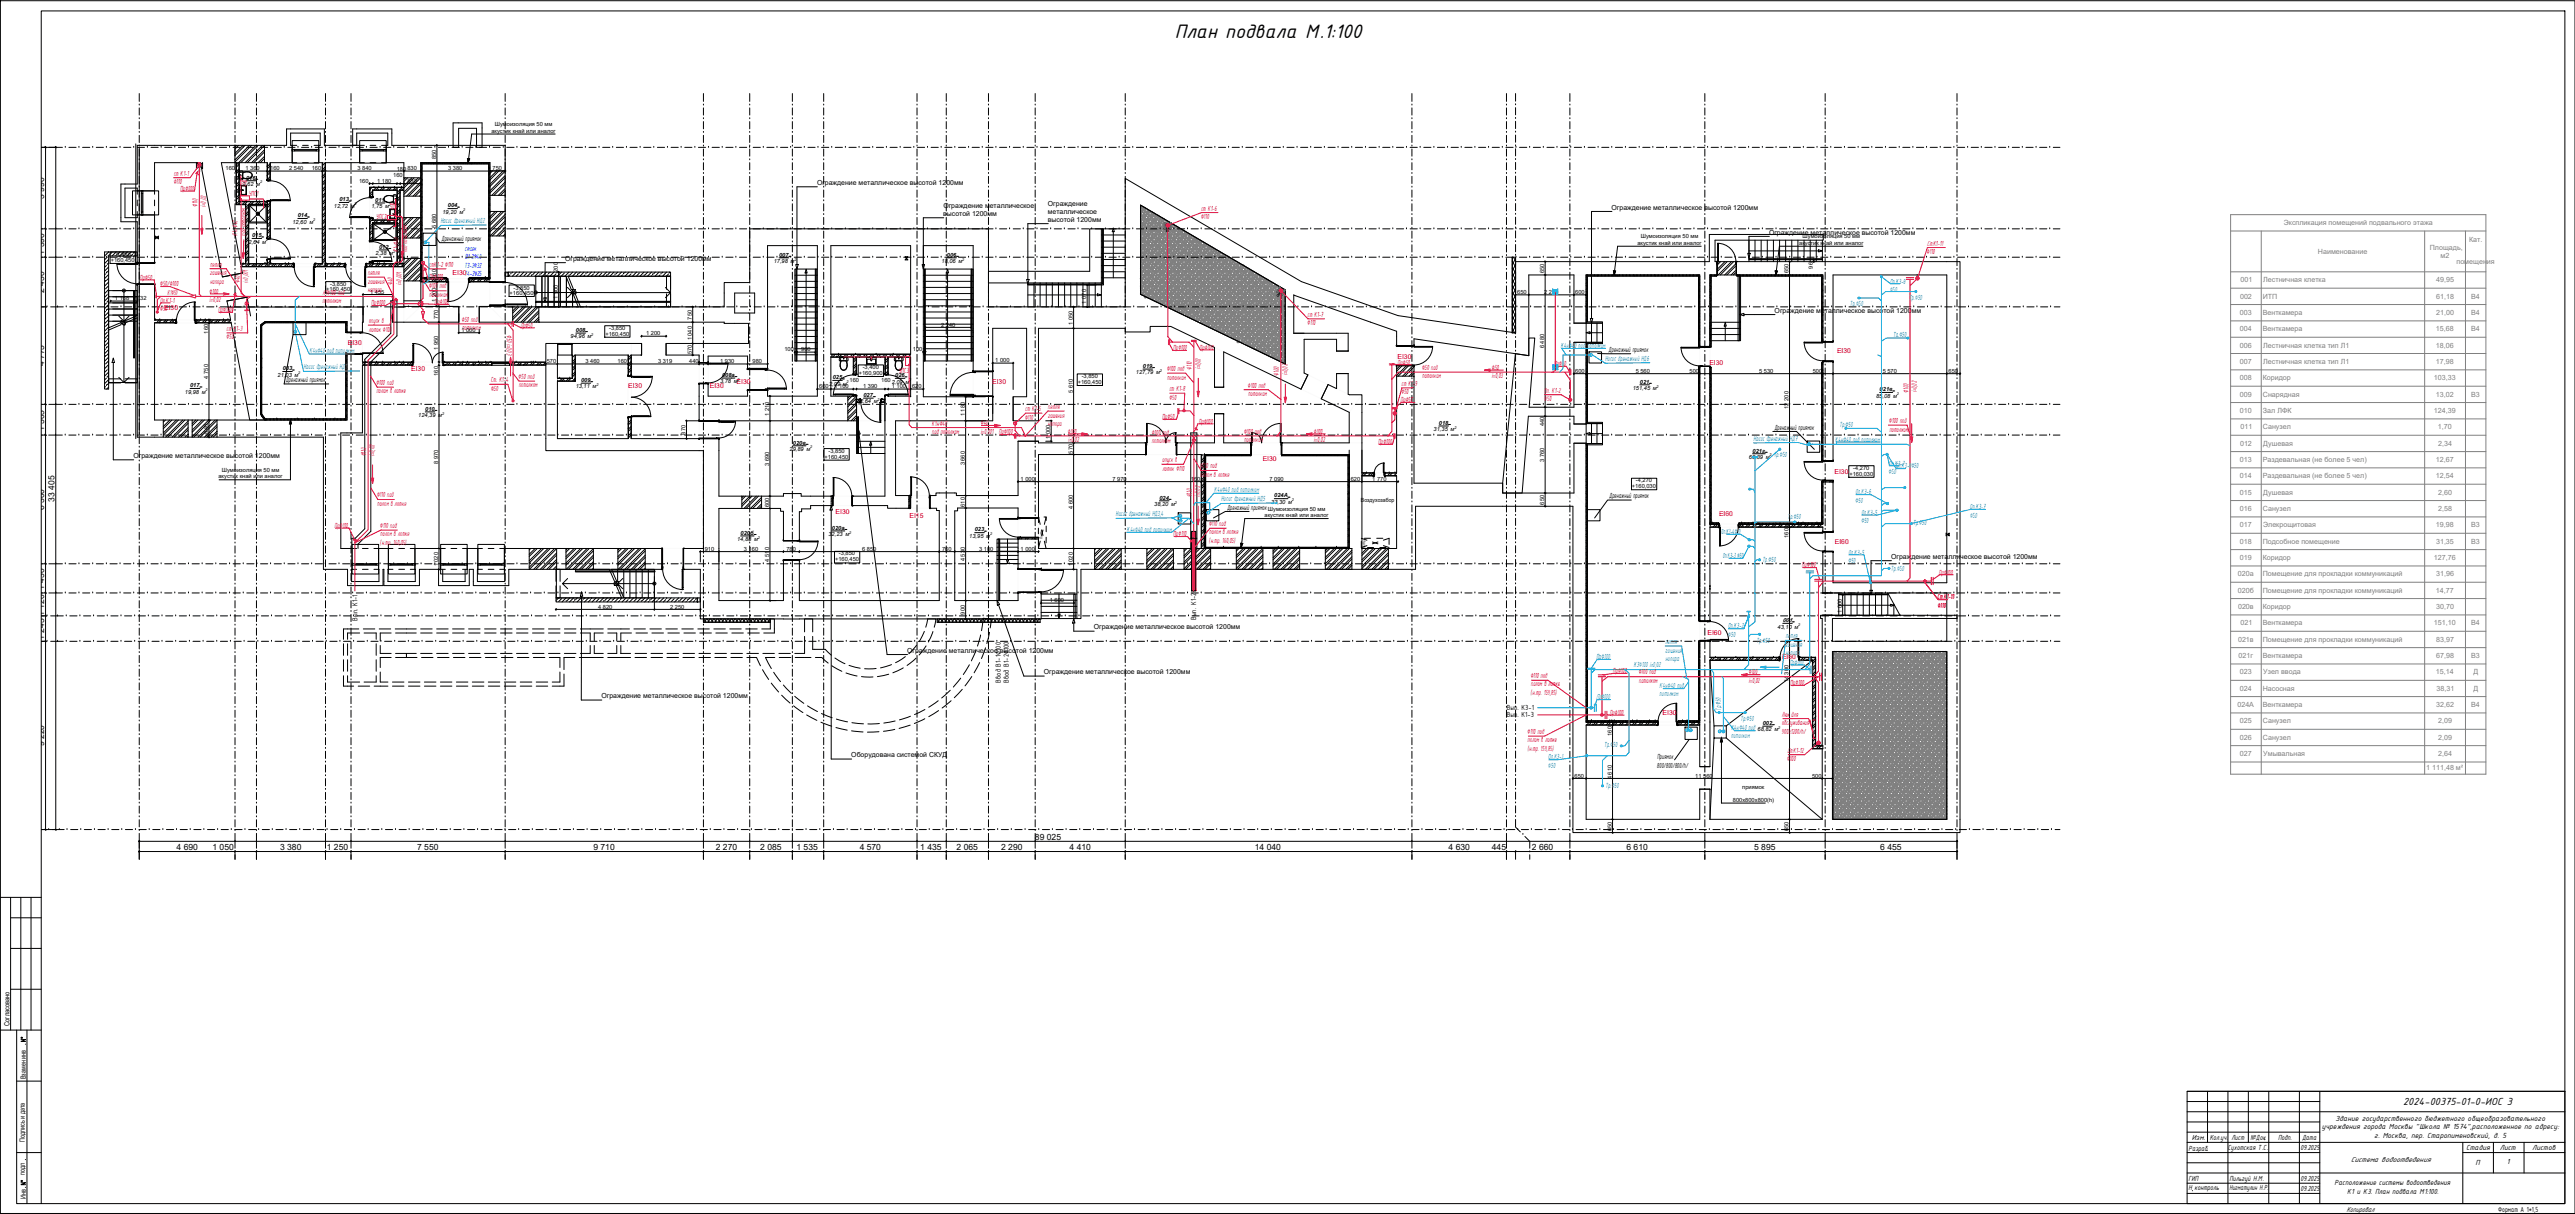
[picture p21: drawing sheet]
<svg xmlns="http://www.w3.org/2000/svg" width="1260mm" height="594mm" viewBox="0 0 1260 594" stroke-linecap="round" stroke-linejoin="round" font-family="sans-serif">
<defs><g id="words">
<text font-size="10.3" x="575" y="18">План подвала М.1:100</text>
<text font-size="5.4" x="1176" y="541">2024-00375-01-0-ИОС 3</text>
<g font-size="4.2">
<text x="22" y="97" transform="rotate(-90 22 97)">3 990</text>
<text x="22" y="125" transform="rotate(-90 22 125)">1 390</text>
<text x="22" y="143" transform="rotate(-90 22 143)">2 430</text>
<text x="22" y="179" transform="rotate(-90 22 179)">4 775</text>
<text x="22" y="211" transform="rotate(-90 22 211)">1 505</text>
<text x="27" y="246" transform="rotate(-90 27 246)">33 405</text>
<text x="22" y="250" transform="rotate(-90 22 250)">6 300</text>
<text x="22" y="289" transform="rotate(-90 22 289)">1 430</text>
<text x="22" y="301" transform="rotate(-90 22 301)">1 120</text>
<text x="22" y="313" transform="rotate(-90 22 313)">1 245</text>
<text x="22" y="365" transform="rotate(-90 22 365)">9 220</text>
<text x="506" y="411">89 025</text>
<text x="86" y="416">4 690</text>
<text x="104" y="416">1 050</text>
<text x="137" y="416">3 380</text>
<text x="160" y="416">1 250</text>
<text x="204" y="416">7 550</text>
<text x="290" y="416">9 710</text>
<text x="350" y="416">2 270</text>
<text x="372" y="416">2 085</text>
<text x="390" y="416">1 535</text>
<text x="421" y="416">4 570</text>
<text x="450" y="416">1 435</text>
<text x="468" y="416">2 065</text>
<text x="490" y="416">2 290</text>
<text x="523" y="416">4 410</text>
<text x="614" y="416">14 040</text>
<text x="709" y="416">4 630</text>
<text x="730" y="416">445</text>
<text x="750" y="416">2 660</text>
<text x="796" y="416">6 610</text>
<text x="858" y="416">5 895</text>
<text x="920" y="416">6 455</text>
</g>
<g font-size="3.9" fill="#dd0037">
<text x="85" y="86">ст К1-1</text>
<text x="85" y="90">∅110</text>
<text x="88" y="93">Пр∅100</text>
<text x="121" y="92" transform="rotate(-90 121 92)">∅100</text>
<text x="97" y="101" transform="rotate(-90 97 101)">∅110</text>
<text x="101" y="101" transform="rotate(-90 101 101)">i=0,02</text>
<text x="122" y="96">УПС</text>
<text x="126" y="96">1</text>
<text x="184" y="107">УПС2</text>
<text x="194" y="103" transform="rotate(-90 194 103)">∅100</text>
<text x="588" y="107">∅110</text>
<text x="588" y="103">ст К1-6</text>
<text x="116" y="112" transform="rotate(-90 116 112)">∅40</text>
<text x="116" y="115" transform="rotate(-90 116 115)">К1н</text>
<text x="120" y="115" transform="rotate(-90 120 115)">под потолком</text>
<text x="195" y="124" transform="rotate(-90 195 124)">К1н∅40</text>
<text x="199" y="124" transform="rotate(-90 199 124)">под потолком</text>
<text x="943" y="124">∅110</text>
<text x="943" y="120">Ст.К1-11</text>
<text x="103" y="131">петля</text>
<text x="210" y="131">стК</text>
<text x="214" y="131">1-2 ∅110</text>
<text x="68" y="137">Пр∅50</text>
<text x="103" y="135">гашения</text>
<text x="180" y="135">петля</text>
<text x="210" y="136">Пр∅100</text>
<text x="78" y="140">∅50/∅100</text>
<text x="102" y="144">∅100</text>
<text x="103" y="139">напора</text>
<text x="117" y="139" transform="rotate(-90 117 139)">∅40</text>
<text x="121" y="138" transform="rotate(-90 121 138)">i=0,001</text>
<text x="180" y="139">гашения</text>
<text x="180" y="143">напора</text>
<text x="192" y="140" transform="rotate(-90 192 140)">∅40</text>
<text x="196" y="139" transform="rotate(-90 196 139)">i=0,001</text>
<text x="210" y="141">∅100</text>
<text x="215" y="141">под</text>
<text x="78" y="148">Оп.К1-1</text>
<text x="82" y="144">К1∅50</text>
<text x="103" y="148">i=0,02</text>
<text x="158" y="144">К1∅100 под</text>
<text x="158" y="148">потолком</text>
<text x="182" y="149">Пр∅100</text>
<text x="210" y="145">потолком</text>
<text x="213" y="149">Пр∅100</text>
<text x="78" y="152">∅50</text>
<text x="107" y="153">Пр∅100</text>
<text x="640" y="155">ст К1-7</text>
<text x="111" y="162">ст К</text>
<text x="116" y="162">1-3</text>
<text x="180" y="158">опуск в</text>
<text x="226" y="158">∅50 под</text>
<text x="226" y="162">потолком</text>
<text x="255" y="160">Пр∅50</text>
<text x="640" y="159">∅110</text>
<text x="111" y="166">∅50</text>
<text x="181" y="162">лоток ∅100</text>
<text x="248" y="164" transform="rotate(90 248 164)">∅50 i=0,03</text>
<text x="574" y="171">Пр∅100</text>
<text x="587" y="171">Пр∅100</text>
<text x="684" y="178">Пр∅50</text>
<text x="761" y="179">Пр</text>
<text x="763" y="179">∅50</text>
<text x="254" y="185">∅50 под</text>
<text x="440" y="182">УПС3</text>
<text x="571" y="182">∅100 под</text>
<text x="571" y="186">потолком</text>
<text x="583" y="181" transform="rotate(-90 583 181)">∅110</text>
<text x="587" y="181" transform="rotate(-90 587 181)">i=0,02</text>
<text x="626" y="184" transform="rotate(-90 626 184)">∅100</text>
<text x="630" y="184" transform="rotate(-90 630 184)">i=0,02</text>
<text x="696" y="181">∅50 под</text>
<text x="696" y="185">потолком</text>
<text x="730" y="181">∅50</text>
<text x="730" y="185">i=0,03</text>
<text x="184" y="188">∅100 под</text>
<text x="240" y="191">∅50</text>
<text x="240" y="187">Ст. К1-4</text>
<text x="254" y="190">потолком</text>
<text x="572" y="191">ст К1-8</text>
<text x="611" y="190">∅100 под</text>
<text x="686" y="189">ст К1-9</text>
<text x="938" y="192" transform="rotate(-90 938 192)">i=0,02</text>
<text x="184" y="192">полом в лотке</text>
<text x="572" y="196">∅50</text>
<text x="611" y="194">потолком</text>
<text x="685" y="197">Пр∅50</text>
<text x="686" y="193">∅50</text>
<text x="756" y="196">∅50</text>
<text x="756" y="192">Оп. К1-2</text>
<text x="934" y="192" transform="rotate(-90 934 192)">∅100</text>
<text x="502" y="201">ст К1-5</text>
<text x="513" y="200">петля</text>
<text x="456" y="208">К1н∅40</text>
<text x="480" y="208">∅40</text>
<text x="502" y="205">∅110</text>
<text x="513" y="204">гашения</text>
<text x="513" y="209">напора</text>
<text x="569" y="205">Пр∅50</text>
<text x="587" y="207">Пр∅100</text>
<text x="924" y="207">∅100 под</text>
<text x="456" y="213">под потолком</text>
<text x="480" y="212">i=0,001 Пр∅100</text>
<text x="522" y="212">∅100</text>
<text x="563" y="213">∅100 под</text>
<text x="609" y="212">∅100</text>
<text x="614" y="212">под</text>
<text x="643" y="212">∅100</text>
<text x="925" y="211">потолком</text>
<text x="523" y="216">i=0,02</text>
<text x="564" y="217">потолком</text>
<text x="609" y="216">потолком</text>
<text x="643" y="216">i=0,02</text>
<text x="674" y="217">Пр∅100</text>
<text x="179" y="223" transform="rotate(-90 179 223)">∅110</text>
<text x="183" y="223" transform="rotate(-90 183 223)">i=0,02</text>
<text x="569" y="226">опуск в</text>
<text x="569" y="230">лоток ∅110</text>
<text x="587" y="229">∅110 под</text>
<text x="587" y="233">полом в лотке</text>
<text x="184" y="243">∅110 под</text>
<text x="583" y="243" transform="rotate(-90 583 243)">∅110</text>
<text x="587" y="243" transform="rotate(-90 587 243)">i=0,02</text>
<text x="185" y="247">полом в лотке</text>
<text x="592" y="257">∅110 под</text>
<text x="164" y="258">Пр∅110</text>
<text x="186" y="258">∅110 под</text>
<text x="186" y="262">полом в лотке</text>
<text x="574" y="262">Пр∅110</text>
<text x="592" y="262">полом в лотке</text>
<text x="186" y="267">(н.тр. 160,05)</text>
<text x="592" y="266">(н.тр. 160,05)</text>
<text x="882" y="278">Пр∅100</text>
<text x="949" y="281">Пр∅100</text>
<text x="948" y="293">Ст.К1-11</text>
<text x="948" y="293">Ст.К1-10</text>
<text x="948" y="297">∅110</text>
<text x="789" y="329">Пр∅100</text>
<text x="802" y="330">∅100 под</text>
<text x="749" y="332">∅110 под</text>
<text x="749" y="336">полом в лотке</text>
<text x="802" y="334">потолком</text>
<text x="856" y="330">∅100</text>
<text x="856" y="334">i=0,02</text>
<text x="876" y="335">Пр∅100</text>
<text x="749" y="340">(н.тр. 159,85)</text>
<text x="788" y="350">Пр∅100</text>
<text x="872" y="351">Люк для</text>
<text x="747" y="359">∅110 под</text>
<text x="872" y="359">900х</text>
<text x="872" y="355">обслуживания</text>
<text x="876" y="359">1200/h/</text>
<text x="748" y="363">полом в лотке</text>
<text x="747" y="368">(н.тр. 159,85)</text>
<text x="875" y="368">Ст.К1-12</text>
<text x="874" y="373">∅100</text>
</g>
<g font-size="3.9" fill="#00a5dd">
<text x="216" y="109">Насос дренажный НД2</text>
<text x="925" y="143">∅50</text>
<text x="925" y="139">Оп.К3-8</text>
<text x="905" y="150">Тр.∅50</text>
<text x="934" y="147">Тр.∅50</text>
<text x="926" y="165">Тр.∅50</text>
<text x="151" y="173">К4н∅40 под потолком</text>
<text x="764" y="170">К4н∅40 под потолком</text>
<text x="785" y="177">Насос дренажный НД6</text>
<text x="148" y="181">Насос дренажный НД1</text>
<text x="900" y="209">Тр.∅50</text>
<text x="858" y="216">Насос дренажный НД7</text>
<text x="898" y="216">К4н∅40 под потолком</text>
<text x="868" y="224">Тр.∅50</text>
<text x="924" y="228">Оп.К3-7</text>
<text x="924" y="232">∅50</text>
<text x="928" y="229">Оп.К3-8∅50</text>
<text x="594" y="241">К4н∅40 под потолком</text>
<text x="598" y="245">Насос дренажный НД5</text>
<text x="908" y="242">Оп.К3-6</text>
<text x="908" y="246">∅50</text>
<text x="911" y="252">Оп.К3-5</text>
<text x="964" y="249">Оп.К3-7</text>
<text x="546" y="253">Насос дренажный НД3,4</text>
<text x="875" y="254">Тр.∅50</text>
<text x="911" y="256">∅50</text>
<text x="936" y="257">Тр.∅50</text>
<text x="964" y="253">∅50</text>
<text x="552" y="260">К4н∅40 под потолком</text>
<text x="842" y="261">Оп.К3-4∅50</text>
<text x="843" y="273">Оп.К3-3 ∅50</text>
<text x="862" y="275">Тр.∅50</text>
<text x="904" y="276">∅50</text>
<text x="905" y="271">Оп.К3-5</text>
<text x="925" y="279">Тр.∅50</text>
<text x="846" y="312">∅50</text>
<text x="846" y="308">Оп.К3-2</text>
<text x="815" y="315">петля</text>
<text x="860" y="315">Тр.∅50</text>
<text x="874" y="317">гашения</text>
<text x="874" y="312">петля</text>
<text x="781" y="323">Пр∅100</text>
<text x="815" y="319">гашения</text>
<text x="815" y="324">напора</text>
<text x="874" y="321">напора</text>
<text x="800" y="326">К3∅100 i=0,02</text>
<text x="876" y="325">Пр∅100</text>
<text x="812" y="337">К4н∅40 под</text>
<text x="812" y="341">потолком</text>
<text x="781" y="342">Пр∅100</text>
<text x="842" y="348" transform="rotate(-90 842 348)">Тр.∅50</text>
<text x="852" y="353">Тр.∅50</text>
<text x="847" y="357">К4н∅40 под</text>
<text x="785" y="366">Тр.∅50</text>
<text x="847" y="361">потолком</text>
<text x="758" y="372">Оп.К3-1</text>
<text x="758" y="376">∅50</text>
<text x="786" y="386">Тр.∅50</text>
</g>
<g font-size="3.9">
<text x="216" y="118">Дренажный приямок</text>
<text x="787" y="172">Дренажный приямок</text>
<text x="140" y="187">Дренажный приямок</text>
<text x="868" y="210">Дренажный приямок</text>
<text x="788" y="244">Дренажный приямок</text>
<text x="600" y="250">Дренажный приямок</text>
<text x="175" y="304" transform="rotate(-90 175 304)">Вып. К1-1</text>
<text x="585" y="303" transform="rotate(-90 585 303)">Вып. К1-2</text>
<text x="490" y="334" transform="rotate(-90 490 334)">Ввод В1-1∅100</text>
<text x="494" y="334" transform="rotate(-90 494 334)">Ввод В1-2∅100</text>
<text x="737" y="347">Вып. К3-1</text>
<text x="737" y="351">Вып. К1-3</text>
<text x="811" y="371">Приямок</text>
<text x="811" y="376">800/800/800/h/</text>
<text x="1143" y="549">Здание государственного бюджетного общеобразовательного</text>
<text x="1073" y="558">Изм.</text>
<text x="1081" y="558">Кол.уч.</text>
<text x="1092" y="558">Лист</text>
<text x="1101" y="558">№Док</text>
<text x="1115" y="558">Подп.</text>
<text x="1127" y="558">Дата</text>
<text x="1136" y="553">учреждения города Москвы &quot;Школа № 1574&quot;,расположенное по адресу:</text>
<text x="1162" y="557">г. Москва, пер. Старопименовский, д. 5</text>
<text x="1071" y="563">Разраб</text>
<text x="1090" y="563">Сухотская Т.С.</text>
<text x="1126" y="563">09.2025</text>
<text x="1207" y="563">Стадия</text>
<text x="1223" y="563">Лист</text>
<text x="1239" y="563">Листов</text>
<text x="1150" y="569">Система водоотведения</text>
<text x="1211" y="570">П</text>
<text x="1227" y="570">1</text>
<text x="1071" y="578">ГИП</text>
<text x="1091" y="578">Пильгуй Н.М.</text>
<text x="1126" y="578">09.2025</text>
<text x="1142" y="580">Расположение системы водоотведения</text>
<text x="1071" y="582">Н контроль</text>
<text x="1091" y="582">Нигматулин Н.Р.</text>
<text x="1126" y="583">09.2025</text>
<text x="1149" y="584">К1 и К3. План подвала М1:100.</text>
<text x="1148" y="593">Копировал</text>
<text x="1222" y="593">Формат А 1*1,5</text>
</g>
<g font-size="3.9" fill="#00f">
<text x="228" y="123">стояк</text>
<text x="227" y="131">Т3-2∅32</text>
<text x="228" y="127">В1-2∅40</text>
<text x="227" y="135">Т4-2∅25</text>
</g>
<g font-size="3.5" fill="#808080">
<text x="1118" y="110">Экспликация помещений подвального этажа</text>
<text x="1208" y="119">Кат.</text>
<text x="1134" y="124">Наименование</text>
<text x="1189" y="122">Площадь,</text>
<text x="1194" y="126">м2</text>
<text x="1202" y="129">помещения</text>
<text x="1096" y="138">001</text>
<text x="1108" y="138">Лестничная клетка</text>
<text x="1192" y="138">49,95</text>
<text x="1096" y="146">002</text>
<text x="1107" y="146">ИТП</text>
<text x="1192" y="146">61,18</text>
<text x="1209" y="146">В4</text>
<text x="1096" y="154">003</text>
<text x="1107" y="154">Венткамера</text>
<text x="1192" y="154">21,00</text>
<text x="1209" y="154">В4</text>
<text x="1096" y="162">004</text>
<text x="1107" y="162">Венткамера</text>
<text x="1192" y="162">15,68</text>
<text x="1209" y="162">В4</text>
<text x="1096" y="170">006</text>
<text x="1108" y="170">Лестничная клетка тип Л1</text>
<text x="1192" y="170">18,06</text>
<text x="1096" y="178">007</text>
<text x="1108" y="178">Лестничная клетка тип Л1</text>
<text x="1192" y="178">17,98</text>
<text x="1096" y="186">008</text>
<text x="1107" y="186">Коридор</text>
<text x="1191" y="186">103,33</text>
<text x="1096" y="194">009</text>
<text x="1107" y="194">Снарядная</text>
<text x="1192" y="194">13,02</text>
<text x="1209" y="194">В3</text>
<text x="1096" y="202">010</text>
<text x="1107" y="202">Зал ЛФК</text>
<text x="1191" y="202">124,39</text>
<text x="1096" y="210">011</text>
<text x="1107" y="210">Санузел</text>
<text x="1193" y="210">1,70</text>
<text x="1096" y="218">012</text>
<text x="1108" y="218">Душевая</text>
<text x="1193" y="218">2,34</text>
<text x="1096" y="226">013</text>
<text x="1107" y="226">Раздевальная (не более 5 чел)</text>
<text x="1192" y="226">12,67</text>
<text x="1096" y="234">014</text>
<text x="1107" y="234">Раздевальная (не более 5 чел)</text>
<text x="1192" y="234">12,54</text>
<text x="1096" y="242">015</text>
<text x="1108" y="242">Душевая</text>
<text x="1193" y="242">2,60</text>
<text x="1096" y="250">016</text>
<text x="1107" y="250">Санузел</text>
<text x="1193" y="250">2,58</text>
<text x="1096" y="258">017</text>
<text x="1107" y="258">Элекрощитовая</text>
<text x="1192" y="258">19,98</text>
<text x="1209" y="258">В3</text>
<text x="1096" y="266">018</text>
<text x="1107" y="266">Подсобное помещение</text>
<text x="1192" y="266">31,35</text>
<text x="1209" y="266">В3</text>
<text x="1096" y="274">019</text>
<text x="1107" y="274">Коридор</text>
<text x="1191" y="274">127,76</text>
<text x="1095" y="282">020а</text>
<text x="1107" y="282">Помещение для прокладки коммуникаций</text>
<text x="1192" y="282">31,96</text>
<text x="1095" y="290">020б</text>
<text x="1107" y="290">Помещение для прокладки коммуникаций</text>
<text x="1192" y="290">14,77</text>
<text x="1095" y="298">020в</text>
<text x="1107" y="298">Коридор</text>
<text x="1192" y="298">30,70</text>
<text x="1096" y="306">021</text>
<text x="1107" y="306">Венткамера</text>
<text x="1191" y="306">151,10</text>
<text x="1209" y="306">В4</text>
<text x="1095" y="314">021в</text>
<text x="1107" y="314">Помещение для прокладки коммуникаций</text>
<text x="1192" y="314">83,97</text>
<text x="1095" y="322">021г</text>
<text x="1107" y="322">Венткамера</text>
<text x="1192" y="322">67,98</text>
<text x="1209" y="322">В3</text>
<text x="1096" y="330">023</text>
<text x="1108" y="330">Узел ввода</text>
<text x="1192" y="330">15,14</text>
<text x="1210" y="330">Д</text>
<text x="1096" y="338">024</text>
<text x="1107" y="338">Насосная</text>
<text x="1192" y="338">38,31</text>
<text x="1210" y="338">Д</text>
<text x="1095" y="346">024А</text>
<text x="1107" y="346">Венткамера</text>
<text x="1192" y="346">32,62</text>
<text x="1209" y="346">В4</text>
<text x="1096" y="354">025</text>
<text x="1107" y="354">Санузел</text>
<text x="1193" y="354">2,09</text>
<text x="1096" y="362">026</text>
<text x="1107" y="362">Санузел</text>
<text x="1193" y="362">2,09</text>
<text x="1096" y="370">027</text>
<text x="1108" y="370">Умывальная</text>
<text x="1193" y="370">2,64</text>
<text x="1187" y="377">1 111,48 м²</text>
</g>
<g font-size="3.5">
<text x="5" y="502" transform="rotate(-90 5 502)">Согласовано</text>
<text x="13" y="528" transform="rotate(-90 13 528)">Взамен инв</text>
<text x="12" y="559" transform="rotate(-90 12 559)">Подпись и дата</text>
<text x="12" y="575" transform="rotate(-90 12 575)">подл</text>
<text x="13" y="587" transform="rotate(-90 13 587)">Инв</text>
</g>
<g font-size="3.4">
<text x="400" y="91">Ограждение металлическое высотой 1200мм</text>
<text x="462" y="102">Ограждение металлическое</text>
<text x="513" y="101">Ограждение</text>
<text x="462" y="106">высотой 1200мм</text>
<text x="513" y="105">металлическое</text>
<text x="789" y="103">Ограждение металлическое высотой 1200мм</text>
<text x="513" y="109">высотой 1200мм</text>
<text x="866" y="115">Ограждение металлическое высотой 1200мм</text>
<text x="277" y="128">Ограждение металлическое высотой 1200мм</text>
<text x="868" y="153">Ограждение металлическое высотой 1200</text>
<text x="936" y="153">мм</text>
<text x="65" y="224">Ограждение металлическое высотой 1200мм</text>
<text x="925" y="273">Ограждение металлическое высотой 1200мм</text>
<text x="535" y="308">Ограждение металлическое высотой 1200мм</text>
<text x="444" y="319">Ограждение металлическое высотой 1200мм</text>
<text x="511" y="330">Ограждение металлическое высотой 1200мм</text>
<text x="294" y="342">Ограждение металлическое высотой 1200мм</text>
<text x="417" y="371">Оборудована системой СКУД</text>
</g>
<g font-size="3.3" fill="#f00">
<text x="222" y="135">EI30</text>
<text x="80" y="152">EI30</text>
<text x="170" y="169">EI30</text>
<text x="899" y="173">EI30</text>
<text x="684" y="176">EI30</text>
<text x="837" y="178">EI30</text>
<text x="201" y="182">EI30</text>
<text x="307" y="190">EI30</text>
<text x="347" y="190">EI30</text>
<text x="360" y="188">EI30</text>
<text x="486" y="188">EI30</text>
<text x="618" y="225">EI30</text>
<text x="898" y="232">EI30</text>
<text x="409" y="252">EI30</text>
<text x="445" y="254">EI15</text>
<text x="841" y="253">EI60</text>
<text x="898" y="266">EI60</text>
<text x="836" y="311">EI60</text>
<text x="872" y="323">EI60</text>
<text x="814" y="350">EI30</text>
</g>
<g font-size="2.8">
<text x="240" y="65">акустик кнай или аналог</text>
<text x="242" y="62">Шумоизоляция 50 мм</text>
<text x="213" y="78" transform="rotate(-90 213 78)">850</text>
<text x="110" y="83">160</text>
<text x="120" y="83">1 360</text>
<text x="132" y="83">160</text>
<text x="141" y="83">2 540</text>
<text x="153" y="83">160</text>
<text x="175" y="83">3 840</text>
<text x="194" y="84">180</text>
<text x="199" y="83">830</text>
<text x="219" y="83">3 380</text>
<text x="241" y="83">750</text>
<text x="120" y="88">016</text>
<text x="176" y="89">160</text>
<text x="185" y="89">1 180</text>
<text x="192" y="87">160</text>
<text x="199" y="89">830</text>
<text x="119" y="91">2,62 м</text>
<text x="163" y="102">12,72 м</text>
<text x="166" y="99">013</text>
<text x="182" y="102">1,75 м</text>
<text x="184" y="99">011</text>
<text x="219" y="101">004</text>
<text x="146" y="106">014</text>
<text x="217" y="105">19,20 м</text>
<text x="143" y="109">12,60 м</text>
<text x="213" y="112" transform="rotate(-90 213 112)">5 680</text>
<text x="122" y="119">2,64 м</text>
<text x="123" y="116">015</text>
<text x="801" y="120">акустик кнай или аналог</text>
<text x="803" y="117">Шумоизоляция 50 мм</text>
<text x="880" y="120">акустик кнай или аналог</text>
<text x="882" y="117">Шумоизоляция 50 мм</text>
<text x="56" y="126">-3,850</text>
<text x="184" y="125">2,38 м</text>
<text x="186" y="122">012</text>
<text x="381" y="126">007</text>
<text x="463" y="126">006</text>
<text x="54" y="128">+160,450</text>
<text x="379" y="129">17,98 м</text>
<text x="461" y="129">18,06 м</text>
<text x="887" y="131" transform="rotate(-90 887 131)">96</text>
<text x="213" y="136" transform="rotate(-90 213 136)">160</text>
<text x="273" y="133" transform="rotate(-90 273 133)">200</text>
<text x="756" y="134" transform="rotate(-90 756 134)">650</text>
<text x="875" y="134" transform="rotate(-90 875 134)">650</text>
<text x="160" y="143">+160,450</text>
<text x="162" y="140">-3,850</text>
<text x="181" y="144">1 455</text>
<text x="251" y="142">-3,850</text>
<text x="743" y="144">650</text>
<text x="756" y="144">2 210</text>
<text x="771" y="144">600</text>
<text x="56" y="147">1 168</text>
<text x="67" y="147">132</text>
<text x="213" y="148" transform="rotate(-90 213 148)">1 200</text>
<text x="249" y="145">+160,450</text>
<text x="273" y="146" transform="rotate(-90 273 146)">1 500</text>
<text x="532" y="149" transform="rotate(-90 532 149)">1 070</text>
<text x="214" y="156" transform="rotate(-90 214 156)">770</text>
<text x="298" y="162">-3,850</text>
<text x="339" y="156" transform="rotate(-90 339 156)">750</text>
<text x="461" y="160">2 240</text>
<text x="525" y="159" transform="rotate(-90 525 159)">1 050</text>
<text x="102" y="163" transform="rotate(-90 102 163)">160</text>
<text x="226" y="162">1 000</text>
<text x="279" y="166">94,96 м</text>
<text x="282" y="162">008</text>
<text x="296" y="164">+160,450</text>
<text x="316" y="164">1 200</text>
<text x="339" y="167" transform="rotate(-90 339 167)">1 040</text>
<text x="214" y="171" transform="rotate(-90 214 171)">1 950</text>
<text x="339" y="173" transform="rotate(-90 339 173)">570</text>
<text x="384" y="172">100</text>
<text x="392" y="172">900</text>
<text x="447" y="172">100</text>
<text x="756" y="170" transform="rotate(-90 756 170)">6 480</text>
<text x="268" y="178">570</text>
<text x="287" y="178">3 460</text>
<text x="302" y="178">160</text>
<text x="322" y="178">3 319</text>
<text x="337" y="178">440</text>
<text x="352" y="178">1 930</text>
<text x="368" y="178">980</text>
<text x="487" y="177">1 000</text>
<text x="102" y="185" transform="rotate(-90 102 185)">4 750</text>
<text x="136" y="184">21,03 м</text>
<text x="138" y="181">003</text>
<text x="214" y="184" transform="rotate(-90 214 184)">160</text>
<text x="353" y="184">008а</text>
<text x="407" y="186">025</text>
<text x="420" y="183">+160,900</text>
<text x="422" y="181">-3,400</text>
<text x="438" y="185">026</text>
<text x="529" y="185">-3,850</text>
<text x="556" y="183">127,79 м</text>
<text x="559" y="180">019</text>
<text x="771" y="182">600</text>
<text x="800" y="182">5 560</text>
<text x="827" y="182">500</text>
<text x="861" y="182">5 530</text>
<text x="887" y="182">500</text>
<text x="921" y="182">5 570</text>
<text x="954" y="182">650</text>
<text x="93" y="189">017</text>
<text x="282" y="190">13,11 м</text>
<text x="284" y="187">009</text>
<text x="352" y="188">3,78 м</text>
<text x="401" y="190">660</text>
<text x="406" y="189">2,09 м</text>
<text x="408" y="190">1 100</text>
<text x="416" y="187">160</text>
<text x="422" y="190">1 390</text>
<text x="431" y="187">1602,09 м</text>
<text x="436" y="190">1 100</text>
<text x="446" y="190">620</text>
<text x="527" y="188">+160,450</text>
<text x="799" y="191">151,45 м</text>
<text x="802" y="188">021</text>
<text x="920" y="191">021в</text>
<text x="90" y="193">19,98 м</text>
<text x="421" y="197">2,64 м</text>
<text x="423" y="194">027</text>
<text x="525" y="192" transform="rotate(-90 525 192)">5 610</text>
<text x="918" y="195">85,08 м</text>
<text x="208" y="201">010</text>
<text x="376" y="204" transform="rotate(-90 376 204)">1 210</text>
<text x="472" y="204" transform="rotate(-90 472 204)">1 180</text>
<text x="875" y="200" transform="rotate(-90 875 200)">12 200</text>
<text x="205" y="204">124,39 м</text>
<text x="704" y="208">018</text>
<text x="756" y="209" transform="rotate(-90 756 209)">440</text>
<text x="102" y="212" transform="rotate(-90 102 212)">840</text>
<text x="336" y="213" transform="rotate(-90 336 213)">870</text>
<text x="514" y="215" transform="rotate(-90 514 215)">1 000</text>
<text x="702" y="211">31,35 м</text>
<text x="386" y="221">29,89 м</text>
<text x="388" y="218">020в</text>
<text x="405" y="222">-3,850</text>
<text x="525" y="222" transform="rotate(-90 525 222)">570</text>
<text x="858" y="221">021г</text>
<text x="214" y="227" transform="rotate(-90 214 227)">8 970</text>
<text x="376" y="228" transform="rotate(-90 376 228)">3 690</text>
<text x="404" y="225">+160,450</text>
<text x="472" y="228" transform="rotate(-90 472 228)">3 660</text>
<text x="756" y="226" transform="rotate(-90 756 226)">3 760</text>
<text x="856" y="225">68,39 м</text>
<text x="109" y="231">Шумоизоляция 50 мм</text>
<text x="905" y="233">+160,030</text>
<text x="907" y="230">-4,270</text>
<text x="107" y="234">акустик кнай или аналог</text>
<text x="499" y="235">1 000</text>
<text x="544" y="235">7 970</text>
<text x="583" y="235">160</text>
<text x="621" y="235">7 090</text>
<text x="661" y="235">620</text>
<text x="672" y="235">1 770</text>
<text x="799" y="239">+160,030</text>
<text x="801" y="236">-4,270</text>
<text x="567" y="244">024</text>
<text x="624" y="243">024А</text>
<text x="666" y="246">Воздухозабор</text>
<text x="376" y="248" transform="rotate(-90 376 248)">600</text>
<text x="472" y="248" transform="rotate(-90 472 248)">610</text>
<text x="525" y="249" transform="rotate(-90 525 249)">4 600</text>
<text x="565" y="248">38,20 м</text>
<text x="621" y="250">Шумоизоляция 50 мм</text>
<text x="622" y="247">33,30 м</text>
<text x="756" y="247" transform="rotate(-90 756 247)">650</text>
<text x="619" y="253">акустик кнай или аналог</text>
<text x="362" y="262">020</text>
<text x="367" y="262">б</text>
<text x="405" y="262">32,23 м</text>
<text x="407" y="259">020а</text>
<text x="474" y="263">13,95 м</text>
<text x="477" y="260">023</text>
<text x="875" y="263" transform="rotate(-90 875 263)">160</text>
<text x="345" y="270">910</text>
<text x="361" y="265">14,88 м</text>
<text x="364" y="270">3 160</text>
<text x="385" y="270">780</text>
<text x="422" y="270">6 850</text>
<text x="461" y="270">760</text>
<text x="479" y="270">3 100</text>
<text x="499" y="270">1 000</text>
<text x="376" y="275" transform="rotate(-90 376 275)">4 510</text>
<text x="409" y="275">+160,450</text>
<text x="411" y="272">-3,850</text>
<text x="472" y="275" transform="rotate(-90 472 275)">4 530</text>
<text x="214" y="277" transform="rotate(-90 214 277)">1 020</text>
<text x="525" y="277" transform="rotate(-90 525 277)">1 020</text>
<text x="293" y="298">4 820</text>
<text x="328" y="298">2 250</text>
<text x="514" y="295">1 600</text>
<text x="901" y="300" transform="rotate(-90 901 300)">1 000</text>
<text x="472" y="301" transform="rotate(-90 472 301)">900</text>
<text x="872" y="304">001</text>
<text x="870" y="308">43,10 м</text>
<text x="875" y="334" transform="rotate(-90 875 334)">14 300</text>
<text x="860" y="358">68,82 м</text>
<text x="863" y="355">002</text>
<text x="789" y="360" transform="rotate(-90 789 360)">160</text>
<text x="771" y="381">650</text>
<text x="789" y="381" transform="rotate(-90 789 381)">4 610</text>
<text x="830" y="381">11 560</text>
<text x="887" y="381">500</text>
<text x="853" y="386">приямок</text>
<text x="848" y="392">800х800х800(h)</text>
<text x="789" y="407" transform="rotate(-90 789 407)">650</text>
<text x="875" y="407" transform="rotate(-90 875 407)">650</text>
</g>
<text font-size="2.6" x="1072" y="584">.</text>
<g font-size="1.8">
<text x="127" y="90">2</text>
<text x="174" y="100">2</text>
<text x="190" y="101">2</text>
<text x="227" y="103">2</text>
<text x="153" y="108">2</text>
<text x="130" y="118">2</text>
<text x="192" y="124">2</text>
<text x="389" y="128">2</text>
<text x="471" y="128">2</text>
<text x="289" y="164">2</text>
<text x="146" y="183">2</text>
<text x="568" y="182">2</text>
<text x="101" y="191">2</text>
<text x="292" y="189">2</text>
<text x="361" y="186">2</text>
<text x="414" y="187">2</text>
<text x="445" y="186">2</text>
<text x="811" y="190">2</text>
<text x="429" y="196">2</text>
<text x="928" y="193">2</text>
<text x="216" y="203">2</text>
<text x="712" y="210">2</text>
<text x="396" y="219">2</text>
<text x="866" y="223">2</text>
<text x="632" y="245">2</text>
<text x="575" y="246">2</text>
<text x="371" y="264">2</text>
<text x="416" y="261">2</text>
<text x="484" y="262">2</text>
<text x="880" y="306">2</text>
<text x="870" y="357">2</text>
</g>
<g font-size="1.4">
<text x="98" y="84" transform="rotate(-90 98 84)">ПотПр</text>
<text x="572" y="114" transform="rotate(-90 572 114)">ПотПр</text>
<text x="938" y="134" transform="rotate(90 938 134)">ВК</text>
<text x="626" y="145" transform="rotate(-60 626 145)">ПотПр</text>
<text x="510" y="264" transform="rotate(-90 510 264)">ПотПр</text>
<text x="668" y="269" transform="rotate(-90 668 269)">ПотПр</text>
</g>
</g></defs>
<g fill="none" stroke="#000" stroke-width=".49">
<path d="M66 70v145M68 72v141M115 71h14M115 80h14M198 87v9M206 87v9M240 84v12M247 84v12M198 106v10M206 106v10M240 103v12M247 103v12"/>
<path d="M558 100l71 42v36l-71-34zM66 123h1v2h-1zM67 139h9M67 129h9M198 126v11M206 126v11M247 133h2v2h-2zM740 126h2v37h-2zM740 126h.1M740 128h.1M740 130h.1M740 132h.1"/>
<path d="M740 133h.1M740 135h.1M740 137h.1M740 139h.1M740 137l2 3M740 134l2 3M740 131l2 3M740 128l2 3M740 126v37M741 126l1 2M742 127l-2 2M742 130l-2 2"/>
<path d="M742 133l-2 2M742 136l-2 2M742 139l-2 2M840 128h9M840 135h9M852 135v32h-15v-9h15M178 150v8M192 150v8M235 150v8M240 150v-1h7v1M251 150h13M251 158h13"/>
<path d="M740 140h.1M740 142h.1M740 144h.1M740 145h.1M740 147h.1M740 149h.1M740 151h.1M740 152h.1M740 154h.1M740 156h.1M740 158h.1M740 159h.1"/>
<path d="M740 158l2 3M740 155l2 3M740 152l2 3M740 149l2 3M740 146l2 3M740 143l2 3M740 140l2 3M742 142l-2 2M742 145l-2 2M742 148l-2 2M742 151l-2 2M742 154l-2 2"/>
<path d="M742 157l-2 2M742 160l-2 2M776 158h8v10h-8zM779 158v10M782 158v10M314 168v6M654 172h6M683 169h9M740 161h.1M740 163h.1M740 161l1 2M742 163h-1"/>
<path d="M832 170h.1M832 170h5M837 170h.1M837 161h15M837 164h15M892 177h5M366 180h10M415 194h4v12h-4M433 194v12M594 189h5M683 184v-5h9v5M80 214h12"/>
<path d="M80 206h12M94 214h12M94 206h12M335 206h14M335 215h1M336 214v1M336 206h.1M336 206v9M594 202h5M776 207h8v10h-8zM779 207v10M782 207v10"/>
<path d="M892 236v-1h5v1M363 243h10M363 249h10M407 243v4M445 242v7M259 279h13M259 268h13M277 279h13M277 268h13M302 279h14M302 268h14M498 264v-1h10v1"/>
<path d="M536 279h13M536 268h13M561 279h13M561 268h13M579 279h13M579 268h13M605 279h13M605 268h13M623 279h13M623 268h13M649 279h13M649 268h13"/>
<path d="M666 279h13M666 268h13M272 298h71M272 298v1M272 298h.1M320 282v17M320 298h.1M341 293h2v2h-2zM343 298v1M343 298h-1M344 303h33v2h-33zM344 304h33"/>
<path d="M344 303l1 1M346 303l-1 1M346 303l1 1M347 303v1M348 303l1 1M349 303l-1 1M350 303v1M351 303l-1 1M351 303l1 1M353 303l-1 1M353 303l1 1M354 303v1"/>
<path d="M355 303l1 1M356 303l-1 1M357 303v1M358 303l-1 1M358 303l1 1M360 303l-1 1M360 303l1 1M361 303l-1 1M362 303l1 1M363 303l-1 1M363 303l1 1M365 303l-1 1"/>
<path d="M365 303l1 1M366 303v1M367 303l1 1M368 303l-1 1M369 303v1M370 303l-1 1M370 303l1 1M372 303l-1 1M372 303l1 1M373 303v1M374 303l1 1M375 303l-1 1"/>
<path d="M376 303v1M377 303l-1 1M459 303h50v2h-50zM459 304h50M459 303v1M460 303l-1 1M460 303l1 1M462 303l-1 1M462 303l1 1M463 303v1M464 303l1 1M465 303l-1 1"/>
<path d="M466 303v1M467 303l-1 1M467 303l1 1M469 303l-1 1M469 303l1 1M470 303l-1 1M471 303l1 1M472 303l-1 1M472 303l1 1M474 303l-1 1M474 303l1 1M476 303l-1 1"/>
<path d="M476 303l1 1M477 303l-1 1M478 303l1 1M479 303l-1 1M479 303l1 1M481 303l-1 1M481 303l1 1M482 303v1M483 303l1 1M484 303l-1 1M485 303v1M486 303l-1 1"/>
<path d="M486 303l1 1M488 303l-1 1M488 303l1 1M489 303v1M490 303l1 1M491 303l-1 1M492 303v1M493 303l-1 1M493 303l1 1M495 303l-1 1M495 303l1 1M496 303l-1 1"/>
<path d="M497 303l1 1M498 303l-1 1M498 303l1 1M500 303l-1 1M500 303l1 1M501 303v1M502 303l1 1M503 303l-1 1M504 303v1M505 303l-1 1M505 303l1 1M507 303l-1 1"/>
<path d="M507 303l1 1M508 303v1M509 303h.1M897 319h56v82h-56zM832 386h5"/>
</g>
<g fill="none" stroke="#fafafa" stroke-width=".49">
<path d="M76 80h22l10 53 10-2h80v27l8-8v-12h34v12l7 8h107h12v10h-24v47h-33v-47h-42v9h-90v-27h-65l1 6h-37zM117 80h14v19h-14zM132 80h26v49h-26zM159 80h39v12h-17v37h-22zM206 80h34v56h-34zM182 93h12v15h-12zM122 100h9v29h-9zM182 109h12v20h-12zM376 120h24v74h-24zM452 120h24v74h-24zM748 135h84v218h-56v-105l-6-7h-25l3-37h22v-5h-22l3-34h-3zM837 135h55v121h-55z"/>
<path d="M897 135h56v150h-56zM76 158h37l9 48h-46zM127 159l3-2h40v49h-41l-2-3zM177 179h90v42h77v47h-177v-56h10zM282 174h25v41h-34v-28h9zM347 174h19v20h-19zM407 175h11v19h-11zM419 175h14v19h-14zM435 175h11v19h-11zM692 166l50 7-7 63h-43zM352 206h81v37h-41v-1h-9v1h-31zM438 206h48v-45h65v1h12v-2h10l87 42 6-9h-6l-22-10v-17h16l6-3h-27v-19l50 18v69h-17v-14h-158v-11h-10v36h-30v-1h-10v1h-20z"/>
<path d="M508 222h80v46h-80zM589 222h71v46h-71zM352 249h30v1h1v44h-31zM392 249h5v-2h37v2h24v1h2v44h-69v-44h1zM469 249h29v15h-10v12h10v18h-31v-44h2zM837 258h55v32h61v11h-62v2h1v62h-3v-43h-52zM776 355h56v-2h5v-30h50v43h5v35h-116z"/>
</g>
<g fill="none" stroke="#808080" stroke-width=".59">
<path d="M558 107h1l-1 1M558 110l1 1-1 1M558 114l1 1h-1M558 118h1h-1M558 105v1M558 115l1 1-1 1M558 109h.1M558 119l1 1h-1M558 112v1M558 117h.1M558 103h1l-1 2M558 100v2"/>
<path d="M559 101h1M560 101v1M561 102h.1M562 103h1M563 103v1h1M564 104v1h1v-1M565 104l1 1M566 105h.1M567 106h.1M568 106v1h1M569 107h1M570 107h.1"/>
<path d="M571 108h1M572 109h2M574 110h1M575 110l1 1h1M577 111a.6 .6 0 0 0 0 1 .6 .6 0 0 0 1 0M578 112v1l1-1M579 113h1M580 113v1h1M581 114l1 1h1M583 115v1l1-1M584 116h1M585 116l1 1"/>
<path d="M586 117a.6 .6 0 0 0 0 1 .7 .7 0 0 0 1-1M589 118v1M590 119h.1M591 119v1M591 120h1M558 136v1M558 140h.1M558 137l1 1-1 1M558 130l1 1h-1M558 131v1l1 1h-1M558 134h1l-1 2M558 121l1 1h-1"/>
<path d="M558 139v1M558 129h1h-1M558 122l1 1-1 1M558 126l1 1-1 1M558 121h.1M558 129l1 1h-1M558 133h1l-1 1M558 124l1 1-1 1M558 128v1M592 120l1 1M593 121l1 1M594 122h1"/>
<path d="M596 122a.7 .7 0 0 0-1 1 .6 .6 0 0 0 1 0M598 124h.1M599 124v1h1M600 125v1v-1M601 125v1M601 126h.1M602 126v1v-1M602 126l2 2v-1M604 127l1 1M605 128a.6 .6 0 0 0-1 0 .7 .7 0 0 0 1 1 .6 .6 0 0 0 0-1M606 128v1M607 129h1"/>
<path d="M609 130h.1M610 131h.1M610 131h1M611 131v1M612 132l1 1M614 133h.1M614 133a.7 .7 0 0 0-1 1 .6 .6 0 0 0 1 0 .7 .7 0 0 0 1-1M615 134h1M616 134v1h1M617 135v1h1M619 136l1 1M621 137v1h1"/>
<path d="M622 138h1M623 138h.1M624 139h1M625 140h1v1h1M558 144h.1M558 140l1 1h-1l1 1h-1M558 142v1M558 144h1M559 144h1v1M561 145v1M562 146h1v1M564 147h.1"/>
<path d="M565 147v1M566 148h.1M566 148h1v1M568 149h.1M569 149h1h-1M570 150h1M571 150h.1M572 151h1M574 152l1-1v1M575 152h.1M576 153l1-1v1M577 153l1 1 1-1v1"/>
<path d="M580 155l1-1v1M581 155l1 1M583 156h1v1M585 157h.1M585 157h1M586 158a.7 .7 0 0 1 1-1 .6 .6 0 0 1 1 0 .7 .7 0 0 1-1 1h1M589 159h.1M590 159h1l-1 1M591 160h1M627 141h1M628 141l1 1M629 142h.1"/>
<path d="M629 143v1M629 147v1M629 144a.7 .7 0 0 0-1 1 .6 .6 0 0 0 1 0M629 151h.1M629 154v1M629 148a.6 .6 0 0 0-1 0 .7 .7 0 0 0 1 1M629 151a.7 .7 0 0 0-1 1 .7 .7 0 0 0 1 1M629 155a.7 .7 0 0 0-1 1 .6 .6 0 0 0 1 0v1M629 142v1M629 159h-1l1 1M629 146h.1M629 145v1"/>
<path d="M629 149h.1M592 160v1M593 161v-1v1M594 161l1-1v2M595 162v-1l1 1M596 162l1 1M597 163l1-1v1M598 163l2 1M600 164l1 1M601 165a.7 .7 0 0 1 1-1 .6 .6 0 0 1 0 1h1v1M603 166h.1M604 166h.1"/>
<path d="M604 166h1v1M606 167h1M607 168h1M608 168a.6 .6 0 0 1 1 0 .6 .6 0 0 1 0 1h1M610 169h1M612 170h1M613 170l1 1M614 171h.1M614 171h1M615 171v1M616 172l1-1 1 2M618 173h.1"/>
<path d="M618 173l1-1v1M619 173h1v1M620 174h1M621 174v1M622 175h.1M623 175h1l1 1M625 176h1v1M626 177h1M627 177h1v1M629 173l-1 1h1M629 177h-1l1 1M629 164l-1 1h1"/>
<path d="M629 168h-1h1M629 162l-1 1 1 1M629 171l-1 1h1M629 166l-1 1h1M629 175l-1 1h1M629 167v1M629 169a.7 .7 0 0 0-1 1 .7 .7 0 0 0 1 1M629 175h.1M897 320h.1M898 319l-1 1M898 319h.1M899 319a.6 .6 0 0 0 0 1 .6 .6 0 0 0 1 0 .6 .6 0 0 0 0-1"/>
<path d="M900 319l1 1v-1M901 319h1M903 319a.6 .6 0 0 0 0 1 .6 .6 0 0 0 0-1M904 319v1l1-1M905 319h1M906 319a.6 .6 0 0 0 0 1 .6 .6 0 0 0 1 0 .6 .6 0 0 0 0-1M908 319v1v-1M909 319h.1M910 319a.6 .6 0 0 0 0 1 .6 .6 0 0 0 1 0 .6 .6 0 0 0 0-1M911 319l1 1v-1M912 319h1M913 319a.6 .6 0 0 0 0 1 .6 .6 0 0 0 1 0 .6 .6 0 0 0 0-1"/>
<path d="M915 319v1l1-1M916 319h1M917 319a.6 .6 0 0 0 0 1 .6 .6 0 0 0 1 0 .6 .6 0 0 0 0-1M919 319v1v-1M920 319h.1M921 319a.6 .6 0 0 0 0 1 .6 .6 0 0 0 1 0 .6 .6 0 0 0 0-1M922 319v1l1-1M923 319h1M924 319a.6 .6 0 0 0 0 1 .6 .6 0 0 0 1 0 .6 .6 0 0 0 0-1M926 319v1l1-1M927 319h1M928 319a.6 .6 0 0 0 0 1 .6 .6 0 0 0 1 0 .6 .6 0 0 0 0-1"/>
<path d="M930 319v1v-1M931 319h.1M932 319a.6 .6 0 0 0 0 1 .6 .6 0 0 0 1 0 .6 .6 0 0 0 0-1M933 319v1l1-1M934 319h1M935 319a.6 .6 0 0 0 0 1 .6 .6 0 0 0 1 0 .6 .6 0 0 0 0-1M937 319v1v-1M938 319h.1M939 319a.6 .6 0 0 0 0 1 .6 .6 0 0 0 1 0 .6 .6 0 0 0 0-1M940 319l1 1v-1M941 319h1M943 319a.6 .6 0 0 0 0 1 .6 .6 0 0 0 0-1"/>
<path d="M944 319v1l1-1M945 319h1M946 319a.6 .6 0 0 0 0 1 .6 .6 0 0 0 1 0 .6 .6 0 0 0 0-1M948 319v1v-1M949 319h.1M950 319a.6 .6 0 0 0 0 1 .6 .6 0 0 0 1 0 .6 .6 0 0 0 0-1M951 319l1 1v-1M952 319h1M953 320h-1h1M897 337h1l-1 1M897 329h.1M897 333h.1"/>
<path d="M897 322l1 1h-1M897 326h1l-1 1M897 336l1 1h-1M897 330h1h-1M897 323v1M897 333l1 1h-1M897 327v1M897 321a.6 .6 0 0 1 1 0 .6 .6 0 0 1 0 1 .7 .7 0 0 1-1-1M897 331h.1M897 322h.1M897 334v1M897 325v1"/>
<path d="M897 338v1M953 321v1M953 325v1M953 329h.1M953 333h.1M953 322v1M953 326v1M953 321a.6 .6 0 0 0-1 0 .6 .6 0 0 0 0 1 .7 .7 0 0 0 1-1M953 330v1M953 333v2M953 323l-1 1h1M953 324a.6 .6 0 0 0-1 0 .6 .6 0 0 0 0 1 .6 .6 0 0 0 1 0"/>
<path d="M953 337v2M953 327h-1l1 1M953 328a.6 .6 0 0 0-1 0 .6 .6 0 0 0 0 1 .6 .6 0 0 0 1 0M953 332a.6 .6 0 0 0-1 0 .6 .6 0 0 0 1 0M953 335a.6 .6 0 0 0-1 0 .6 .6 0 0 0 0 1 .6 .6 0 0 0 1 0M953 339h-1l1 1M897 341h1h-1M897 344l1 1h-1M897 345v1M897 349h.1M897 352v1M897 356v1"/>
<path d="M897 343v1M897 360h.1M897 347h.1M897 350h.1M897 351h.1M897 353v1M897 357v1M897 354v1M897 358v1M897 341v1M953 348h.1M953 352h.1"/>
<path d="M953 355v1M953 341v1M953 345v1M953 349h.1M953 346a.7 .7 0 0 0-1 1 .6 .6 0 0 0 1 0M953 352v1M953 350a.6 .6 0 0 0-1 0 .7 .7 0 0 0 1 1M953 356v1M953 340h-1h1M953 353a.7 .7 0 0 0-1 1 .6 .6 0 0 0 1 0v1M953 360h.1M953 357a.6 .6 0 0 0-1 0 .7 .7 0 0 0 1 1v1"/>
<path d="M953 344h.1M953 341h.1M953 344v1M953 347v1M953 342a.7 .7 0 0 0-1 1 .6 .6 0 0 0 1 0M897 374h1l-1 1v2M897 378h1l-1 1v1M897 369v1M897 363v1M897 367h1l-1 1M897 370l1 1h-1v2M897 361h.1"/>
<path d="M897 364v1M897 361v1M897 368h.1M897 365v1M953 375l-1 1h1M953 379h-1l1 1M953 362h.1M953 363v1M953 360a.7 .7 0 0 0-1 1 .7 .7 0 0 0 1 1M953 365v1M953 370h-1v1l1-1M953 364a.7 .7 0 0 0-1 1 .6 .6 0 0 0 1 0"/>
<path d="M953 373l-1 1h1M953 368h-1l1 1M953 377h-1l1 1M953 371l-1 1 1 1M953 376v1M897 398h1l-1 1M897 399v1h1h-1M897 381l1 1-1 1M897 385h1l-1 1M897 389h1h-1M897 386v1v1M897 390l1 1h-1"/>
<path d="M897 385h.1M897 383v1M897 393l1 1-1 1M897 388v1M897 397h1l-1 1M897 392l1 1h-1M897 395v1h1l-1 1M953 393l-1 1h1M953 396v2M953 388h-1l1 1M953 391l-1 1h1M953 382l-1 1 1 1"/>
<path d="M953 380h.1M953 395l-1 1h1M953 386l-1 1h1M953 398h-1h1M953 399h-1l1 1M953 390h-1l1 1M953 389h.1M953 381h-1h1M953 384l-1 1h1M897 401h1M898 401v-1l1 1M899 401l1-1 1 1"/>
<path d="M901 401l1-1 1 1M903 401v-1l2 1M905 401l1-1v1M907 401v-1l1 1M909 401v-1l1 1M910 401l1-1v1M911 401l1-1v1M912 401l1-1 1 1M914 401v-1l1 1M915 401v-1l1 1M916 401l1-1v1M918 401v-1v1"/>
<path d="M919 401v-1v1M920 401v-1l1 1M921 401l1-1 1 1M923 401l1-1v1M925 401v-1l2 1M927 401v-1l1 1M928 401l1-1 1 1M930 401l1-1 1 1M932 401l1-1v1M933 401v-1l1 1M934 401l1-1v1M936 401v-1l1 1"/>
<path d="M937 401v-1l1 1M938 401v-1l1 1M939 401l1-1v1M940 401l1-1v1M941 401l1-1 1 1M943 401v-1l2 1M945 401l1-1v1M947 401v-1l1 1M949 401v-1l1 1M950 401l1-1 1 1M953 400h.1M953 401h-1"/>
<circle cx="559" cy="102" r=".3"/>
<circle cx="559" cy="106" r=".3"/>
<circle cx="559" cy="103" r=".5"/>
<circle cx="559" cy="109" r=".3"/>
<circle cx="559" cy="106" r=".5"/>
<circle cx="559" cy="113" r=".3"/>
<circle cx="559" cy="110" r=".5"/>
<circle cx="559" cy="116" r=".3"/>
<circle cx="559" cy="104" r=".2"/>
<circle cx="559" cy="114" r=".5"/>
<circle cx="559" cy="107" r=".2"/>
<circle cx="559" cy="117" r=".5"/>
<circle cx="559" cy="111" r=".2"/>
<circle cx="559" cy="115" r=".2"/>
<circle cx="559" cy="118" r=".2"/>
<circle cx="559" cy="105" r=".6"/>
<circle cx="559" cy="108" r=".6"/>
<circle cx="559" cy="116" r=".6"/>
<circle cx="559" cy="112" r=".6"/>
<circle cx="559" cy="119" r=".6"/>
<circle cx="559" cy="102" r=".2"/>
<circle cx="559" cy="106" r=".2"/>
<circle cx="559" cy="109" r=".2"/>
<circle cx="559" cy="113" r=".2"/>
<circle cx="560" cy="116" r=".2"/>
<circle cx="560" cy="104" r=".5"/>
<circle cx="560" cy="103" r=".4"/>
<circle cx="560" cy="111" r=".5"/>
<circle cx="560" cy="107" r=".5"/>
<circle cx="560" cy="106" r=".4"/>
<circle cx="560" cy="114" r=".5"/>
<circle cx="560" cy="110" r=".4"/>
<circle cx="560" cy="118" r=".5"/>
<circle cx="560" cy="117" r=".4"/>
<circle cx="560" cy="113" r=".4"/>
<circle cx="560" cy="105" r=".4"/>
<circle cx="560" cy="109" r=".4"/>
<circle cx="560" cy="120" r=".4"/>
<circle cx="560" cy="116" r=".4"/>
<circle cx="561" cy="104" r=".3"/>
<circle cx="561" cy="107" r=".3"/>
<circle cx="561" cy="111" r=".3"/>
<circle cx="561" cy="105" r=".5"/>
<circle cx="561" cy="115" r=".3"/>
<circle cx="561" cy="112" r=".5"/>
<circle cx="561" cy="108" r=".5"/>
<circle cx="561" cy="118" r=".3"/>
<circle cx="561" cy="115" r=".5"/>
<circle cx="561" cy="106" r=".2"/>
<circle cx="561" cy="119" r=".5"/>
<circle cx="561" cy="109" r=".2"/>
<circle cx="561" cy="116" r=".2"/>
<circle cx="561" cy="113" r=".2"/>
<circle cx="561" cy="103" r=".6"/>
<circle cx="561" cy="106" r=".6"/>
<circle cx="561" cy="110" r=".6"/>
<circle cx="561" cy="114" r=".6"/>
<circle cx="561" cy="117" r=".6"/>
<circle cx="561" cy="104" r=".2"/>
<circle cx="561" cy="107" r=".2"/>
<circle cx="561" cy="111" r=".2"/>
<circle cx="561" cy="115" r=".2"/>
<circle cx="561" cy="118" r=".2"/>
<circle cx="562" cy="105" r=".5"/>
<circle cx="562" cy="104" r=".4"/>
<circle cx="562" cy="109" r=".5"/>
<circle cx="562" cy="108" r=".4"/>
<circle cx="562" cy="113" r=".5"/>
<circle cx="562" cy="112" r=".4"/>
<circle cx="562" cy="116" r=".5"/>
<circle cx="562" cy="115" r=".4"/>
<circle cx="562" cy="120" r=".5"/>
<circle cx="562" cy="119" r=".4"/>
<circle cx="562" cy="103" r=".4"/>
<circle cx="562" cy="107" r=".4"/>
<circle cx="562" cy="111" r=".4"/>
<circle cx="562" cy="114" r=".4"/>
<circle cx="562" cy="118" r=".4"/>
<circle cx="562" cy="106" r=".3"/>
<circle cx="562" cy="109" r=".3"/>
<circle cx="562" cy="106" r=".5"/>
<circle cx="562" cy="113" r=".3"/>
<circle cx="562" cy="116" r=".3"/>
<circle cx="563" cy="110" r=".5"/>
<circle cx="563" cy="104" r=".2"/>
<circle cx="563" cy="114" r=".5"/>
<circle cx="563" cy="107" r=".2"/>
<circle cx="563" cy="117" r=".5"/>
<circle cx="563" cy="111" r=".2"/>
<circle cx="563" cy="115" r=".2"/>
<circle cx="563" cy="118" r=".2"/>
<circle cx="563" cy="105" r=".6"/>
<circle cx="563" cy="108" r=".6"/>
<circle cx="563" cy="112" r=".6"/>
<circle cx="563" cy="116" r=".6"/>
<circle cx="563" cy="119" r=".6"/>
<circle cx="563" cy="106" r=".2"/>
<circle cx="563" cy="109" r=".2"/>
<circle cx="563" cy="116" r=".2"/>
<circle cx="563" cy="113" r=".2"/>
<circle cx="563" cy="107" r=".5"/>
<circle cx="563" cy="111" r=".5"/>
<circle cx="563" cy="106" r=".4"/>
<circle cx="564" cy="114" r=".5"/>
<circle cx="564" cy="110" r=".4"/>
<circle cx="564" cy="113" r=".4"/>
<circle cx="564" cy="118" r=".5"/>
<circle cx="564" cy="117" r=".4"/>
<circle cx="564" cy="105" r=".4"/>
<circle cx="564" cy="109" r=".4"/>
<circle cx="564" cy="116" r=".4"/>
<circle cx="564" cy="120" r=".4"/>
<circle cx="564" cy="107" r=".3"/>
<circle cx="564" cy="111" r=".3"/>
<circle cx="564" cy="108" r=".5"/>
<circle cx="564" cy="115" r=".3"/>
<circle cx="564" cy="112" r=".5"/>
<circle cx="564" cy="118" r=".3"/>
<circle cx="564" cy="115" r=".5"/>
<circle cx="564" cy="106" r=".2"/>
<circle cx="564" cy="119" r=".5"/>
<circle cx="564" cy="109" r=".2"/>
<circle cx="564" cy="113" r=".2"/>
<circle cx="564" cy="116" r=".2"/>
<circle cx="565" cy="106" r=".6"/>
<circle cx="565" cy="110" r=".6"/>
<circle cx="565" cy="114" r=".6"/>
<circle cx="565" cy="117" r=".6"/>
<circle cx="565" cy="107" r=".2"/>
<circle cx="565" cy="111" r=".2"/>
<circle cx="565" cy="115" r=".2"/>
<circle cx="565" cy="118" r=".2"/>
<circle cx="565" cy="105" r=".5"/>
<circle cx="565" cy="109" r=".5"/>
<circle cx="565" cy="108" r=".4"/>
<circle cx="565" cy="113" r=".5"/>
<circle cx="565" cy="112" r=".4"/>
<circle cx="565" cy="120" r=".5"/>
<circle cx="565" cy="116" r=".5"/>
<circle cx="565" cy="115" r=".4"/>
<circle cx="565" cy="119" r=".4"/>
<circle cx="566" cy="107" r=".4"/>
<circle cx="566" cy="111" r=".4"/>
<circle cx="566" cy="114" r=".4"/>
<circle cx="566" cy="118" r=".4"/>
<circle cx="566" cy="109" r=".3"/>
<circle cx="566" cy="106" r=".3"/>
<circle cx="566" cy="113" r=".3"/>
<circle cx="566" cy="106" r=".5"/>
<circle cx="566" cy="116" r=".3"/>
<circle cx="566" cy="110" r=".5"/>
<circle cx="566" cy="114" r=".5"/>
<circle cx="566" cy="107" r=".2"/>
<circle cx="566" cy="117" r=".5"/>
<circle cx="566" cy="111" r=".2"/>
<circle cx="566" cy="115" r=".2"/>
<circle cx="566" cy="118" r=".2"/>
<circle cx="567" cy="108" r=".6"/>
<circle cx="567" cy="112" r=".6"/>
<circle cx="567" cy="116" r=".6"/>
<circle cx="567" cy="119" r=".6"/>
<circle cx="567" cy="106" r=".2"/>
<circle cx="567" cy="113" r=".2"/>
<circle cx="567" cy="109" r=".2"/>
<circle cx="567" cy="116" r=".2"/>
<circle cx="567" cy="107" r=".5"/>
<circle cx="567" cy="111" r=".5"/>
<circle cx="567" cy="110" r=".4"/>
<circle cx="567" cy="106" r=".4"/>
<circle cx="567" cy="114" r=".5"/>
<circle cx="567" cy="113" r=".4"/>
<circle cx="567" cy="118" r=".5"/>
<circle cx="567" cy="117" r=".4"/>
<circle cx="567" cy="109" r=".4"/>
<circle cx="567" cy="116" r=".4"/>
<circle cx="567" cy="120" r=".4"/>
<circle cx="568" cy="107" r=".3"/>
<circle cx="568" cy="111" r=".3"/>
<circle cx="568" cy="108" r=".5"/>
<circle cx="568" cy="115" r=".3"/>
<circle cx="568" cy="112" r=".5"/>
<circle cx="568" cy="118" r=".3"/>
<circle cx="568" cy="115" r=".5"/>
<circle cx="568" cy="109" r=".2"/>
<circle cx="568" cy="119" r=".5"/>
<circle cx="568" cy="113" r=".2"/>
<circle cx="568" cy="116" r=".2"/>
<circle cx="568" cy="110" r=".6"/>
<circle cx="568" cy="114" r=".6"/>
<circle cx="568" cy="117" r=".6"/>
<circle cx="569" cy="107" r=".2"/>
<circle cx="569" cy="111" r=".2"/>
<circle cx="569" cy="115" r=".2"/>
<circle cx="569" cy="118" r=".2"/>
<circle cx="569" cy="109" r=".5"/>
<circle cx="569" cy="108" r=".4"/>
<circle cx="569" cy="113" r=".5"/>
<circle cx="569" cy="116" r=".5"/>
<circle cx="569" cy="112" r=".4"/>
<circle cx="569" cy="120" r=".5"/>
<circle cx="569" cy="115" r=".4"/>
<circle cx="569" cy="119" r=".4"/>
<circle cx="569" cy="111" r=".4"/>
<circle cx="569" cy="114" r=".4"/>
<circle cx="569" cy="118" r=".4"/>
<circle cx="570" cy="109" r=".3"/>
<circle cx="570" cy="113" r=".3"/>
<circle cx="570" cy="116" r=".3"/>
<circle cx="570" cy="114" r=".5"/>
<circle cx="570" cy="110" r=".5"/>
<circle cx="570" cy="117" r=".5"/>
<circle cx="570" cy="111" r=".2"/>
<circle cx="570" cy="115" r=".2"/>
<circle cx="570" cy="118" r=".2"/>
<circle cx="570" cy="108" r=".6"/>
<circle cx="570" cy="112" r=".6"/>
<circle cx="570" cy="116" r=".6"/>
<circle cx="570" cy="119" r=".6"/>
<circle cx="570" cy="109" r=".2"/>
<circle cx="570" cy="113" r=".2"/>
<circle cx="570" cy="116" r=".2"/>
<circle cx="571" cy="111" r=".5"/>
<circle cx="571" cy="110" r=".4"/>
<circle cx="571" cy="114" r=".5"/>
<circle cx="571" cy="113" r=".4"/>
<circle cx="571" cy="118" r=".5"/>
<circle cx="571" cy="117" r=".4"/>
<circle cx="571" cy="109" r=".4"/>
<circle cx="571" cy="116" r=".4"/>
<circle cx="571" cy="120" r=".4"/>
<circle cx="572" cy="111" r=".3"/>
<circle cx="572" cy="118" r=".3"/>
<circle cx="572" cy="115" r=".3"/>
<circle cx="572" cy="112" r=".5"/>
<circle cx="572" cy="115" r=".5"/>
<circle cx="572" cy="109" r=".2"/>
<circle cx="572" cy="119" r=".5"/>
<circle cx="572" cy="113" r=".2"/>
<circle cx="572" cy="116" r=".2"/>
<circle cx="572" cy="114" r=".6"/>
<circle cx="572" cy="110" r=".6"/>
<circle cx="572" cy="117" r=".6"/>
<circle cx="572" cy="111" r=".2"/>
<circle cx="572" cy="115" r=".2"/>
<circle cx="572" cy="118" r=".2"/>
<circle cx="573" cy="113" r=".5"/>
<circle cx="573" cy="116" r=".5"/>
<circle cx="573" cy="112" r=".4"/>
<circle cx="573" cy="120" r=".5"/>
<circle cx="573" cy="119" r=".4"/>
<circle cx="573" cy="115" r=".4"/>
<circle cx="573" cy="111" r=".4"/>
<circle cx="573" cy="114" r=".4"/>
<circle cx="573" cy="118" r=".4"/>
<circle cx="573" cy="113" r=".3"/>
<circle cx="573" cy="110" r=".5"/>
<circle cx="573" cy="116" r=".3"/>
<circle cx="573" cy="114" r=".5"/>
<circle cx="573" cy="117" r=".5"/>
<circle cx="574" cy="111" r=".2"/>
<circle cx="574" cy="115" r=".2"/>
<circle cx="574" cy="118" r=".2"/>
<circle cx="574" cy="112" r=".6"/>
<circle cx="574" cy="116" r=".6"/>
<circle cx="574" cy="119" r=".6"/>
<circle cx="574" cy="113" r=".2"/>
<circle cx="574" cy="116" r=".2"/>
<circle cx="574" cy="111" r=".5"/>
<circle cx="574" cy="114" r=".5"/>
<circle cx="574" cy="113" r=".4"/>
<circle cx="574" cy="118" r=".5"/>
<circle cx="574" cy="117" r=".4"/>
<circle cx="575" cy="113" r=".4"/>
<circle cx="575" cy="116" r=".4"/>
<circle cx="575" cy="120" r=".4"/>
<circle cx="575" cy="115" r=".3"/>
<circle cx="575" cy="111" r=".3"/>
<circle cx="575" cy="118" r=".3"/>
<circle cx="575" cy="112" r=".5"/>
<circle cx="575" cy="115" r=".5"/>
<circle cx="575" cy="119" r=".5"/>
<circle cx="575" cy="113" r=".2"/>
<circle cx="575" cy="116" r=".2"/>
<circle cx="576" cy="114" r=".6"/>
<circle cx="576" cy="117" r=".6"/>
<circle cx="576" cy="115" r=".2"/>
<circle cx="576" cy="118" r=".2"/>
<circle cx="576" cy="113" r=".5"/>
<circle cx="576" cy="112" r=".4"/>
<circle cx="576" cy="116" r=".5"/>
<circle cx="576" cy="115" r=".4"/>
<circle cx="576" cy="120" r=".5"/>
<circle cx="576" cy="119" r=".4"/>
<circle cx="577" cy="114" r=".4"/>
<circle cx="577" cy="118" r=".4"/>
<circle cx="577" cy="113" r=".3"/>
<circle cx="577" cy="116" r=".3"/>
<circle cx="577" cy="114" r=".5"/>
<circle cx="577" cy="117" r=".5"/>
<circle cx="577" cy="115" r=".2"/>
<circle cx="577" cy="118" r=".2"/>
<circle cx="578" cy="116" r=".6"/>
<circle cx="578" cy="119" r=".6"/>
<circle cx="578" cy="113" r=".2"/>
<circle cx="578" cy="116" r=".2"/>
<circle cx="578" cy="114" r=".5"/>
<circle cx="578" cy="118" r=".5"/>
<circle cx="578" cy="113" r=".4"/>
<circle cx="578" cy="117" r=".4"/>
<circle cx="578" cy="116" r=".4"/>
<circle cx="578" cy="120" r=".4"/>
<circle cx="579" cy="115" r=".3"/>
<circle cx="579" cy="118" r=".3"/>
<circle cx="579" cy="115" r=".5"/>
<circle cx="579" cy="119" r=".5"/>
<circle cx="579" cy="113" r=".2"/>
<circle cx="579" cy="116" r=".2"/>
<circle cx="579" cy="114" r=".6"/>
<circle cx="579" cy="117" r=".6"/>
<circle cx="579" cy="115" r=".2"/>
<circle cx="580" cy="118" r=".2"/>
<circle cx="580" cy="116" r=".5"/>
<circle cx="580" cy="115" r=".4"/>
<circle cx="580" cy="120" r=".5"/>
<circle cx="580" cy="119" r=".4"/>
<circle cx="580" cy="114" r=".4"/>
<circle cx="580" cy="118" r=".4"/>
<circle cx="581" cy="116" r=".3"/>
<circle cx="581" cy="117" r=".5"/>
<circle cx="581" cy="115" r=".2"/>
<circle cx="581" cy="118" r=".2"/>
<circle cx="581" cy="116" r=".6"/>
<circle cx="581" cy="119" r=".6"/>
<circle cx="581" cy="116" r=".2"/>
<circle cx="582" cy="118" r=".5"/>
<circle cx="582" cy="117" r=".4"/>
<circle cx="582" cy="120" r=".4"/>
<circle cx="582" cy="116" r=".4"/>
<circle cx="583" cy="118" r=".3"/>
<circle cx="583" cy="115" r=".5"/>
<circle cx="583" cy="119" r=".5"/>
<circle cx="583" cy="116" r=".2"/>
<circle cx="583" cy="117" r=".6"/>
<circle cx="583" cy="118" r=".2"/>
<circle cx="584" cy="116" r=".5"/>
<circle cx="584" cy="120" r=".5"/>
<circle cx="584" cy="119" r=".4"/>
<circle cx="584" cy="118" r=".4"/>
<circle cx="584" cy="116" r=".3"/>
<circle cx="584" cy="117" r=".5"/>
<circle cx="585" cy="118" r=".2"/>
<circle cx="585" cy="119" r=".6"/>
<circle cx="585" cy="116" r=".2"/>
<circle cx="585" cy="118" r=".5"/>
<circle cx="585" cy="117" r=".4"/>
<circle cx="586" cy="120" r=".4"/>
<circle cx="586" cy="118" r=".3"/>
<circle cx="586" cy="119" r=".5"/>
<circle cx="587" cy="118" r=".2"/>
<circle cx="587" cy="120" r=".5"/>
<circle cx="587" cy="119" r=".4"/>
<circle cx="587" cy="118" r=".4"/>
<circle cx="588" cy="118" r=".2"/>
<circle cx="588" cy="119" r=".6"/>
<circle cx="589" cy="120" r=".4"/>
<circle cx="559" cy="136" r=".4"/>
<circle cx="559" cy="140" r=".4"/>
<circle cx="559" cy="120" r=".3"/>
<circle cx="559" cy="124" r=".3"/>
<circle cx="559" cy="127" r=".3"/>
<circle cx="559" cy="121" r=".5"/>
<circle cx="559" cy="131" r=".3"/>
<circle cx="559" cy="128" r=".5"/>
<circle cx="559" cy="124" r=".5"/>
<circle cx="559" cy="135" r=".3"/>
<circle cx="559" cy="132" r=".5"/>
<circle cx="559" cy="138" r=".3"/>
<circle cx="559" cy="122" r=".2"/>
<circle cx="559" cy="135" r=".5"/>
<circle cx="559" cy="126" r=".2"/>
<circle cx="559" cy="139" r=".5"/>
<circle cx="559" cy="129" r=".2"/>
<circle cx="559" cy="133" r=".2"/>
<circle cx="559" cy="137" r=".2"/>
<circle cx="559" cy="123" r=".6"/>
<circle cx="559" cy="126" r=".6"/>
<circle cx="559" cy="130" r=".6"/>
<circle cx="560" cy="134" r=".6"/>
<circle cx="560" cy="120" r=".2"/>
<circle cx="560" cy="137" r=".6"/>
<circle cx="560" cy="124" r=".2"/>
<circle cx="560" cy="127" r=".2"/>
<circle cx="560" cy="131" r=".2"/>
<circle cx="560" cy="135" r=".2"/>
<circle cx="560" cy="138" r=".2"/>
<circle cx="560" cy="122" r=".5"/>
<circle cx="560" cy="121" r=".4"/>
<circle cx="560" cy="125" r=".5"/>
<circle cx="560" cy="124" r=".4"/>
<circle cx="560" cy="129" r=".5"/>
<circle cx="560" cy="128" r=".4"/>
<circle cx="560" cy="133" r=".5"/>
<circle cx="560" cy="132" r=".4"/>
<circle cx="560" cy="140" r=".5"/>
<circle cx="560" cy="136" r=".5"/>
<circle cx="560" cy="135" r=".4"/>
<circle cx="560" cy="139" r=".4"/>
<circle cx="560" cy="127" r=".4"/>
<circle cx="560" cy="131" r=".4"/>
<circle cx="560" cy="134" r=".4"/>
<circle cx="560" cy="138" r=".4"/>
<circle cx="561" cy="122" r=".3"/>
<circle cx="561" cy="126" r=".3"/>
<circle cx="561" cy="123" r=".5"/>
<circle cx="561" cy="133" r=".3"/>
<circle cx="561" cy="129" r=".3"/>
<circle cx="561" cy="126" r=".5"/>
<circle cx="561" cy="136" r=".3"/>
<circle cx="561" cy="120" r=".2"/>
<circle cx="561" cy="130" r=".5"/>
<circle cx="561" cy="124" r=".2"/>
<circle cx="561" cy="134" r=".5"/>
<circle cx="561" cy="127" r=".2"/>
<circle cx="561" cy="137" r=".5"/>
<circle cx="561" cy="131" r=".2"/>
<circle cx="561" cy="135" r=".2"/>
<circle cx="561" cy="138" r=".2"/>
<circle cx="561" cy="121" r=".6"/>
<circle cx="561" cy="128" r=".6"/>
<circle cx="561" cy="125" r=".6"/>
<circle cx="561" cy="132" r=".6"/>
<circle cx="561" cy="136" r=".6"/>
<circle cx="561" cy="139" r=".6"/>
<circle cx="561" cy="122" r=".2"/>
<circle cx="561" cy="126" r=".2"/>
<circle cx="561" cy="129" r=".2"/>
<circle cx="561" cy="133" r=".2"/>
<circle cx="562" cy="136" r=".2"/>
<circle cx="562" cy="124" r=".5"/>
<circle cx="562" cy="127" r=".5"/>
<circle cx="562" cy="123" r=".4"/>
<circle cx="562" cy="131" r=".5"/>
<circle cx="562" cy="130" r=".4"/>
<circle cx="562" cy="126" r=".4"/>
<circle cx="562" cy="134" r=".5"/>
<circle cx="562" cy="134" r=".4"/>
<circle cx="562" cy="138" r=".5"/>
<circle cx="562" cy="137" r=".4"/>
<circle cx="562" cy="122" r=".4"/>
<circle cx="562" cy="129" r=".4"/>
<circle cx="562" cy="125" r=".4"/>
<circle cx="562" cy="133" r=".4"/>
<circle cx="562" cy="136" r=".4"/>
<circle cx="562" cy="140" r=".4"/>
<circle cx="563" cy="120" r=".3"/>
<circle cx="563" cy="124" r=".3"/>
<circle cx="563" cy="127" r=".3"/>
<circle cx="563" cy="121" r=".5"/>
<circle cx="563" cy="124" r=".5"/>
<circle cx="563" cy="131" r=".3"/>
<circle cx="563" cy="128" r=".5"/>
<circle cx="563" cy="135" r=".3"/>
<circle cx="563" cy="132" r=".5"/>
<circle cx="563" cy="138" r=".3"/>
<circle cx="563" cy="122" r=".2"/>
<circle cx="563" cy="135" r=".5"/>
<circle cx="563" cy="126" r=".2"/>
<circle cx="563" cy="129" r=".2"/>
<circle cx="563" cy="139" r=".5"/>
<circle cx="563" cy="133" r=".2"/>
<circle cx="563" cy="137" r=".2"/>
<circle cx="563" cy="123" r=".6"/>
<circle cx="563" cy="126" r=".6"/>
<circle cx="563" cy="130" r=".6"/>
<circle cx="563" cy="134" r=".6"/>
<circle cx="563" cy="120" r=".2"/>
<circle cx="563" cy="137" r=".6"/>
<circle cx="563" cy="124" r=".2"/>
<circle cx="563" cy="127" r=".2"/>
<circle cx="563" cy="131" r=".2"/>
<circle cx="563" cy="135" r=".2"/>
<circle cx="563" cy="138" r=".2"/>
<circle cx="564" cy="122" r=".5"/>
<circle cx="564" cy="121" r=".4"/>
<circle cx="564" cy="125" r=".5"/>
<circle cx="564" cy="124" r=".4"/>
<circle cx="564" cy="129" r=".5"/>
<circle cx="564" cy="128" r=".4"/>
<circle cx="564" cy="136" r=".5"/>
<circle cx="564" cy="133" r=".5"/>
<circle cx="564" cy="132" r=".4"/>
<circle cx="564" cy="140" r=".5"/>
<circle cx="564" cy="135" r=".4"/>
<circle cx="564" cy="139" r=".4"/>
<circle cx="564" cy="127" r=".4"/>
<circle cx="564" cy="131" r=".4"/>
<circle cx="564" cy="134" r=".4"/>
<circle cx="564" cy="138" r=".4"/>
<circle cx="564" cy="122" r=".3"/>
<circle cx="564" cy="126" r=".3"/>
<circle cx="564" cy="129" r=".3"/>
<circle cx="564" cy="123" r=".5"/>
<circle cx="564" cy="133" r=".3"/>
<circle cx="565" cy="126" r=".5"/>
<circle cx="565" cy="136" r=".3"/>
<circle cx="565" cy="120" r=".2"/>
<circle cx="565" cy="130" r=".5"/>
<circle cx="565" cy="124" r=".2"/>
<circle cx="565" cy="137" r=".5"/>
<circle cx="565" cy="134" r=".5"/>
<circle cx="565" cy="127" r=".2"/>
<circle cx="565" cy="131" r=".2"/>
<circle cx="565" cy="135" r=".2"/>
<circle cx="565" cy="138" r=".2"/>
<circle cx="565" cy="125" r=".6"/>
<circle cx="565" cy="121" r=".6"/>
<circle cx="565" cy="128" r=".6"/>
<circle cx="565" cy="132" r=".6"/>
<circle cx="565" cy="136" r=".6"/>
<circle cx="565" cy="139" r=".6"/>
<circle cx="565" cy="122" r=".2"/>
<circle cx="565" cy="126" r=".2"/>
<circle cx="565" cy="129" r=".2"/>
<circle cx="565" cy="133" r=".2"/>
<circle cx="565" cy="136" r=".2"/>
<circle cx="565" cy="124" r=".5"/>
<circle cx="565" cy="127" r=".5"/>
<circle cx="565" cy="123" r=".4"/>
<circle cx="565" cy="126" r=".4"/>
<circle cx="565" cy="131" r=".5"/>
<circle cx="565" cy="130" r=".4"/>
<circle cx="566" cy="134" r=".5"/>
<circle cx="566" cy="134" r=".4"/>
<circle cx="566" cy="138" r=".5"/>
<circle cx="566" cy="137" r=".4"/>
<circle cx="566" cy="122" r=".4"/>
<circle cx="566" cy="125" r=".4"/>
<circle cx="566" cy="129" r=".4"/>
<circle cx="566" cy="133" r=".4"/>
<circle cx="566" cy="136" r=".4"/>
<circle cx="566" cy="140" r=".4"/>
<circle cx="566" cy="120" r=".3"/>
<circle cx="566" cy="124" r=".3"/>
<circle cx="566" cy="121" r=".5"/>
<circle cx="566" cy="127" r=".3"/>
<circle cx="566" cy="124" r=".5"/>
<circle cx="566" cy="131" r=".3"/>
<circle cx="566" cy="128" r=".5"/>
<circle cx="566" cy="138" r=".3"/>
<circle cx="566" cy="135" r=".3"/>
<circle cx="566" cy="122" r=".2"/>
<circle cx="566" cy="132" r=".5"/>
<circle cx="566" cy="126" r=".2"/>
<circle cx="566" cy="135" r=".5"/>
<circle cx="566" cy="129" r=".2"/>
<circle cx="566" cy="139" r=".5"/>
<circle cx="566" cy="133" r=".2"/>
<circle cx="567" cy="137" r=".2"/>
<circle cx="567" cy="123" r=".6"/>
<circle cx="567" cy="126" r=".6"/>
<circle cx="567" cy="134" r=".6"/>
<circle cx="567" cy="130" r=".6"/>
<circle cx="567" cy="137" r=".6"/>
<circle cx="567" cy="120" r=".2"/>
<circle cx="567" cy="124" r=".2"/>
<circle cx="567" cy="127" r=".2"/>
<circle cx="567" cy="131" r=".2"/>
<circle cx="567" cy="135" r=".2"/>
<circle cx="567" cy="138" r=".2"/>
<circle cx="567" cy="122" r=".5"/>
<circle cx="567" cy="121" r=".4"/>
<circle cx="567" cy="125" r=".5"/>
<circle cx="567" cy="124" r=".4"/>
<circle cx="567" cy="129" r=".5"/>
<circle cx="567" cy="133" r=".5"/>
<circle cx="567" cy="128" r=".4"/>
<circle cx="567" cy="136" r=".5"/>
<circle cx="567" cy="132" r=".4"/>
<circle cx="567" cy="140" r=".5"/>
<circle cx="567" cy="139" r=".4"/>
<circle cx="567" cy="135" r=".4"/>
<circle cx="568" cy="124" r=".4"/>
<circle cx="568" cy="127" r=".4"/>
<circle cx="568" cy="131" r=".4"/>
<circle cx="568" cy="134" r=".4"/>
<circle cx="568" cy="138" r=".4"/>
<circle cx="568" cy="122" r=".3"/>
<circle cx="568" cy="126" r=".3"/>
<circle cx="568" cy="129" r=".3"/>
<circle cx="568" cy="123" r=".5"/>
<circle cx="568" cy="133" r=".3"/>
<circle cx="568" cy="126" r=".5"/>
<circle cx="568" cy="130" r=".5"/>
<circle cx="568" cy="136" r=".3"/>
<circle cx="568" cy="120" r=".2"/>
<circle cx="568" cy="134" r=".5"/>
<circle cx="568" cy="124" r=".2"/>
<circle cx="568" cy="137" r=".5"/>
<circle cx="568" cy="127" r=".2"/>
<circle cx="568" cy="135" r=".2"/>
<circle cx="568" cy="131" r=".2"/>
<circle cx="568" cy="138" r=".2"/>
<circle cx="568" cy="121" r=".6"/>
<circle cx="569" cy="125" r=".6"/>
<circle cx="569" cy="128" r=".6"/>
<circle cx="569" cy="132" r=".6"/>
<circle cx="569" cy="136" r=".6"/>
<circle cx="569" cy="139" r=".6"/>
<circle cx="569" cy="126" r=".2"/>
<circle cx="569" cy="122" r=".2"/>
<circle cx="569" cy="129" r=".2"/>
<circle cx="569" cy="133" r=".2"/>
<circle cx="569" cy="136" r=".2"/>
<circle cx="569" cy="124" r=".5"/>
<circle cx="569" cy="123" r=".4"/>
<circle cx="569" cy="127" r=".5"/>
<circle cx="569" cy="126" r=".4"/>
<circle cx="569" cy="131" r=".5"/>
<circle cx="569" cy="130" r=".4"/>
<circle cx="569" cy="134" r=".5"/>
<circle cx="569" cy="134" r=".4"/>
<circle cx="569" cy="138" r=".5"/>
<circle cx="569" cy="137" r=".4"/>
<circle cx="569" cy="122" r=".4"/>
<circle cx="569" cy="125" r=".4"/>
<circle cx="569" cy="129" r=".4"/>
<circle cx="569" cy="133" r=".4"/>
<circle cx="569" cy="136" r=".4"/>
<circle cx="570" cy="140" r=".4"/>
<circle cx="570" cy="120" r=".3"/>
<circle cx="570" cy="124" r=".3"/>
<circle cx="570" cy="121" r=".5"/>
<circle cx="570" cy="127" r=".3"/>
<circle cx="570" cy="124" r=".5"/>
<circle cx="570" cy="131" r=".3"/>
<circle cx="570" cy="135" r=".3"/>
<circle cx="570" cy="128" r=".5"/>
<circle cx="570" cy="138" r=".3"/>
<circle cx="570" cy="122" r=".2"/>
<circle cx="570" cy="132" r=".5"/>
<circle cx="570" cy="126" r=".2"/>
<circle cx="570" cy="135" r=".5"/>
<circle cx="570" cy="129" r=".2"/>
<circle cx="570" cy="139" r=".5"/>
<circle cx="570" cy="133" r=".2"/>
<circle cx="570" cy="137" r=".2"/>
<circle cx="570" cy="123" r=".6"/>
<circle cx="570" cy="126" r=".6"/>
<circle cx="570" cy="130" r=".6"/>
<circle cx="570" cy="134" r=".6"/>
<circle cx="570" cy="137" r=".6"/>
<circle cx="570" cy="120" r=".2"/>
<circle cx="570" cy="124" r=".2"/>
<circle cx="571" cy="127" r=".2"/>
<circle cx="571" cy="131" r=".2"/>
<circle cx="571" cy="138" r=".2"/>
<circle cx="571" cy="135" r=".2"/>
<circle cx="571" cy="122" r=".5"/>
<circle cx="571" cy="121" r=".4"/>
<circle cx="571" cy="129" r=".5"/>
<circle cx="571" cy="125" r=".5"/>
<circle cx="571" cy="124" r=".4"/>
<circle cx="571" cy="133" r=".5"/>
<circle cx="571" cy="128" r=".4"/>
<circle cx="571" cy="136" r=".5"/>
<circle cx="571" cy="132" r=".4"/>
<circle cx="571" cy="135" r=".4"/>
<circle cx="571" cy="140" r=".5"/>
<circle cx="571" cy="139" r=".4"/>
<circle cx="571" cy="127" r=".4"/>
<circle cx="571" cy="134" r=".4"/>
<circle cx="571" cy="131" r=".4"/>
<circle cx="571" cy="138" r=".4"/>
<circle cx="572" cy="122" r=".3"/>
<circle cx="572" cy="126" r=".3"/>
<circle cx="572" cy="129" r=".3"/>
<circle cx="572" cy="126" r=".5"/>
<circle cx="572" cy="123" r=".5"/>
<circle cx="572" cy="133" r=".3"/>
<circle cx="572" cy="130" r=".5"/>
<circle cx="572" cy="136" r=".3"/>
<circle cx="572" cy="120" r=".2"/>
<circle cx="572" cy="134" r=".5"/>
<circle cx="572" cy="124" r=".2"/>
<circle cx="572" cy="137" r=".5"/>
<circle cx="572" cy="131" r=".2"/>
<circle cx="572" cy="127" r=".2"/>
<circle cx="572" cy="135" r=".2"/>
<circle cx="572" cy="138" r=".2"/>
<circle cx="572" cy="121" r=".6"/>
<circle cx="572" cy="125" r=".6"/>
<circle cx="572" cy="128" r=".6"/>
<circle cx="572" cy="132" r=".6"/>
<circle cx="572" cy="136" r=".6"/>
<circle cx="572" cy="122" r=".2"/>
<circle cx="572" cy="139" r=".6"/>
<circle cx="572" cy="126" r=".2"/>
<circle cx="572" cy="129" r=".2"/>
<circle cx="572" cy="133" r=".2"/>
<circle cx="572" cy="136" r=".2"/>
<circle cx="573" cy="124" r=".5"/>
<circle cx="573" cy="123" r=".4"/>
<circle cx="573" cy="127" r=".5"/>
<circle cx="573" cy="126" r=".4"/>
<circle cx="573" cy="131" r=".5"/>
<circle cx="573" cy="130" r=".4"/>
<circle cx="573" cy="134" r=".5"/>
<circle cx="573" cy="134" r=".4"/>
<circle cx="573" cy="138" r=".5"/>
<circle cx="573" cy="137" r=".4"/>
<circle cx="573" cy="122" r=".4"/>
<circle cx="573" cy="125" r=".4"/>
<circle cx="573" cy="129" r=".4"/>
<circle cx="573" cy="133" r=".4"/>
<circle cx="573" cy="136" r=".4"/>
<circle cx="573" cy="140" r=".4"/>
<circle cx="573" cy="120" r=".3"/>
<circle cx="573" cy="124" r=".3"/>
<circle cx="574" cy="121" r=".5"/>
<circle cx="574" cy="131" r=".3"/>
<circle cx="574" cy="127" r=".3"/>
<circle cx="574" cy="124" r=".5"/>
<circle cx="574" cy="135" r=".3"/>
<circle cx="574" cy="128" r=".5"/>
<circle cx="574" cy="138" r=".3"/>
<circle cx="574" cy="122" r=".2"/>
<circle cx="574" cy="132" r=".5"/>
<circle cx="574" cy="126" r=".2"/>
<circle cx="574" cy="135" r=".5"/>
<circle cx="574" cy="139" r=".5"/>
<circle cx="574" cy="129" r=".2"/>
<circle cx="574" cy="133" r=".2"/>
<circle cx="574" cy="137" r=".2"/>
<circle cx="574" cy="126" r=".6"/>
<circle cx="574" cy="123" r=".6"/>
<circle cx="574" cy="130" r=".6"/>
<circle cx="574" cy="134" r=".6"/>
<circle cx="574" cy="137" r=".6"/>
<circle cx="574" cy="120" r=".2"/>
<circle cx="574" cy="124" r=".2"/>
<circle cx="574" cy="131" r=".2"/>
<circle cx="574" cy="127" r=".2"/>
<circle cx="574" cy="135" r=".2"/>
<circle cx="574" cy="138" r=".2"/>
<circle cx="575" cy="125" r=".5"/>
<circle cx="575" cy="122" r=".5"/>
<circle cx="575" cy="121" r=".4"/>
<circle cx="575" cy="129" r=".5"/>
<circle cx="575" cy="128" r=".4"/>
<circle cx="575" cy="124" r=".4"/>
<circle cx="575" cy="133" r=".5"/>
<circle cx="575" cy="132" r=".4"/>
<circle cx="575" cy="136" r=".5"/>
<circle cx="575" cy="135" r=".4"/>
<circle cx="575" cy="140" r=".5"/>
<circle cx="575" cy="139" r=".4"/>
<circle cx="575" cy="131" r=".4"/>
<circle cx="575" cy="127" r=".4"/>
<circle cx="575" cy="134" r=".4"/>
<circle cx="575" cy="138" r=".4"/>
<circle cx="575" cy="122" r=".3"/>
<circle cx="575" cy="126" r=".3"/>
<circle cx="575" cy="123" r=".5"/>
<circle cx="575" cy="129" r=".3"/>
<circle cx="575" cy="126" r=".5"/>
<circle cx="575" cy="133" r=".3"/>
<circle cx="575" cy="130" r=".5"/>
<circle cx="575" cy="136" r=".3"/>
<circle cx="575" cy="120" r=".2"/>
<circle cx="575" cy="134" r=".5"/>
<circle cx="575" cy="124" r=".2"/>
<circle cx="575" cy="127" r=".2"/>
<circle cx="576" cy="137" r=".5"/>
<circle cx="576" cy="131" r=".2"/>
<circle cx="576" cy="135" r=".2"/>
<circle cx="576" cy="138" r=".2"/>
<circle cx="576" cy="121" r=".6"/>
<circle cx="576" cy="125" r=".6"/>
<circle cx="576" cy="128" r=".6"/>
<circle cx="576" cy="132" r=".6"/>
<circle cx="576" cy="139" r=".6"/>
<circle cx="576" cy="136" r=".6"/>
<circle cx="576" cy="122" r=".2"/>
<circle cx="576" cy="126" r=".2"/>
<circle cx="576" cy="129" r=".2"/>
<circle cx="576" cy="133" r=".2"/>
<circle cx="576" cy="136" r=".2"/>
<circle cx="576" cy="124" r=".5"/>
<circle cx="576" cy="123" r=".4"/>
<circle cx="576" cy="127" r=".5"/>
<circle cx="576" cy="126" r=".4"/>
<circle cx="576" cy="131" r=".5"/>
<circle cx="576" cy="134" r=".5"/>
<circle cx="576" cy="130" r=".4"/>
<circle cx="576" cy="138" r=".5"/>
<circle cx="576" cy="134" r=".4"/>
<circle cx="577" cy="137" r=".4"/>
<circle cx="577" cy="122" r=".4"/>
<circle cx="577" cy="125" r=".4"/>
<circle cx="577" cy="129" r=".4"/>
<circle cx="577" cy="133" r=".4"/>
<circle cx="577" cy="136" r=".4"/>
<circle cx="577" cy="140" r=".4"/>
<circle cx="577" cy="120" r=".3"/>
<circle cx="577" cy="124" r=".3"/>
<circle cx="577" cy="127" r=".3"/>
<circle cx="577" cy="121" r=".5"/>
<circle cx="577" cy="131" r=".3"/>
<circle cx="577" cy="124" r=".5"/>
<circle cx="577" cy="135" r=".3"/>
<circle cx="577" cy="128" r=".5"/>
<circle cx="577" cy="138" r=".3"/>
<circle cx="577" cy="122" r=".2"/>
<circle cx="577" cy="135" r=".5"/>
<circle cx="577" cy="132" r=".5"/>
<circle cx="577" cy="126" r=".2"/>
<circle cx="577" cy="139" r=".5"/>
<circle cx="577" cy="129" r=".2"/>
<circle cx="577" cy="133" r=".2"/>
<circle cx="577" cy="137" r=".2"/>
<circle cx="578" cy="123" r=".6"/>
<circle cx="578" cy="126" r=".6"/>
<circle cx="578" cy="130" r=".6"/>
<circle cx="578" cy="134" r=".6"/>
<circle cx="578" cy="137" r=".6"/>
<circle cx="578" cy="120" r=".2"/>
<circle cx="578" cy="127" r=".2"/>
<circle cx="578" cy="124" r=".2"/>
<circle cx="578" cy="131" r=".2"/>
<circle cx="578" cy="135" r=".2"/>
<circle cx="578" cy="138" r=".2"/>
<circle cx="578" cy="122" r=".5"/>
<circle cx="578" cy="125" r=".5"/>
<circle cx="578" cy="121" r=".4"/>
<circle cx="578" cy="124" r=".4"/>
<circle cx="578" cy="129" r=".5"/>
<circle cx="578" cy="128" r=".4"/>
<circle cx="578" cy="133" r=".5"/>
<circle cx="578" cy="132" r=".4"/>
<circle cx="578" cy="136" r=".5"/>
<circle cx="578" cy="135" r=".4"/>
<circle cx="578" cy="140" r=".5"/>
<circle cx="578" cy="139" r=".4"/>
<circle cx="578" cy="127" r=".4"/>
<circle cx="578" cy="131" r=".4"/>
<circle cx="579" cy="134" r=".4"/>
<circle cx="579" cy="138" r=".4"/>
<circle cx="579" cy="122" r=".3"/>
<circle cx="579" cy="126" r=".3"/>
<circle cx="579" cy="123" r=".5"/>
<circle cx="579" cy="129" r=".3"/>
<circle cx="579" cy="126" r=".5"/>
<circle cx="579" cy="133" r=".3"/>
<circle cx="579" cy="130" r=".5"/>
<circle cx="579" cy="136" r=".3"/>
<circle cx="579" cy="124" r=".2"/>
<circle cx="579" cy="120" r=".2"/>
<circle cx="579" cy="134" r=".5"/>
<circle cx="579" cy="127" r=".2"/>
<circle cx="579" cy="137" r=".5"/>
<circle cx="579" cy="131" r=".2"/>
<circle cx="579" cy="135" r=".2"/>
<circle cx="579" cy="138" r=".2"/>
<circle cx="579" cy="121" r=".6"/>
<circle cx="579" cy="125" r=".6"/>
<circle cx="579" cy="128" r=".6"/>
<circle cx="580" cy="132" r=".6"/>
<circle cx="580" cy="136" r=".6"/>
<circle cx="580" cy="139" r=".6"/>
<circle cx="580" cy="122" r=".2"/>
<circle cx="580" cy="126" r=".2"/>
<circle cx="580" cy="129" r=".2"/>
<circle cx="580" cy="133" r=".2"/>
<circle cx="580" cy="136" r=".2"/>
<circle cx="580" cy="124" r=".5"/>
<circle cx="580" cy="123" r=".4"/>
<circle cx="580" cy="131" r=".5"/>
<circle cx="580" cy="127" r=".5"/>
<circle cx="580" cy="126" r=".4"/>
<circle cx="580" cy="134" r=".5"/>
<circle cx="580" cy="130" r=".4"/>
<circle cx="580" cy="138" r=".5"/>
<circle cx="580" cy="137" r=".4"/>
<circle cx="580" cy="134" r=".4"/>
<circle cx="580" cy="122" r=".4"/>
<circle cx="580" cy="125" r=".4"/>
<circle cx="580" cy="129" r=".4"/>
<circle cx="580" cy="136" r=".4"/>
<circle cx="580" cy="133" r=".4"/>
<circle cx="580" cy="140" r=".4"/>
<circle cx="581" cy="120" r=".3"/>
<circle cx="581" cy="124" r=".3"/>
<circle cx="581" cy="127" r=".3"/>
<circle cx="581" cy="121" r=".5"/>
<circle cx="581" cy="131" r=".3"/>
<circle cx="581" cy="124" r=".5"/>
<circle cx="581" cy="135" r=".3"/>
<circle cx="581" cy="128" r=".5"/>
<circle cx="581" cy="132" r=".5"/>
<circle cx="581" cy="138" r=".3"/>
<circle cx="581" cy="122" r=".2"/>
<circle cx="581" cy="135" r=".5"/>
<circle cx="581" cy="126" r=".2"/>
<circle cx="581" cy="139" r=".5"/>
<circle cx="581" cy="133" r=".2"/>
<circle cx="581" cy="129" r=".2"/>
<circle cx="581" cy="137" r=".2"/>
<circle cx="581" cy="123" r=".6"/>
<circle cx="581" cy="126" r=".6"/>
<circle cx="581" cy="130" r=".6"/>
<circle cx="581" cy="134" r=".6"/>
<circle cx="581" cy="137" r=".6"/>
<circle cx="581" cy="124" r=".2"/>
<circle cx="581" cy="120" r=".2"/>
<circle cx="581" cy="127" r=".2"/>
<circle cx="581" cy="131" r=".2"/>
<circle cx="581" cy="135" r=".2"/>
<circle cx="582" cy="138" r=".2"/>
<circle cx="582" cy="122" r=".5"/>
<circle cx="582" cy="121" r=".4"/>
<circle cx="582" cy="125" r=".5"/>
<circle cx="582" cy="124" r=".4"/>
<circle cx="582" cy="129" r=".5"/>
<circle cx="582" cy="128" r=".4"/>
<circle cx="582" cy="133" r=".5"/>
<circle cx="582" cy="132" r=".4"/>
<circle cx="582" cy="136" r=".5"/>
<circle cx="582" cy="135" r=".4"/>
<circle cx="582" cy="140" r=".5"/>
<circle cx="582" cy="139" r=".4"/>
<circle cx="582" cy="127" r=".4"/>
<circle cx="582" cy="131" r=".4"/>
<circle cx="582" cy="134" r=".4"/>
<circle cx="582" cy="138" r=".4"/>
<circle cx="583" cy="122" r=".3"/>
<circle cx="583" cy="126" r=".3"/>
<circle cx="583" cy="123" r=".5"/>
<circle cx="583" cy="133" r=".3"/>
<circle cx="583" cy="129" r=".3"/>
<circle cx="583" cy="126" r=".5"/>
<circle cx="583" cy="136" r=".3"/>
<circle cx="583" cy="120" r=".2"/>
<circle cx="583" cy="130" r=".5"/>
<circle cx="583" cy="124" r=".2"/>
<circle cx="583" cy="134" r=".5"/>
<circle cx="583" cy="127" r=".2"/>
<circle cx="583" cy="137" r=".5"/>
<circle cx="583" cy="131" r=".2"/>
<circle cx="583" cy="135" r=".2"/>
<circle cx="583" cy="138" r=".2"/>
<circle cx="583" cy="121" r=".6"/>
<circle cx="583" cy="128" r=".6"/>
<circle cx="583" cy="125" r=".6"/>
<circle cx="583" cy="132" r=".6"/>
<circle cx="583" cy="136" r=".6"/>
<circle cx="583" cy="139" r=".6"/>
<circle cx="583" cy="122" r=".2"/>
<circle cx="583" cy="126" r=".2"/>
<circle cx="583" cy="129" r=".2"/>
<circle cx="583" cy="133" r=".2"/>
<circle cx="583" cy="136" r=".2"/>
<circle cx="584" cy="127" r=".5"/>
<circle cx="584" cy="124" r=".5"/>
<circle cx="584" cy="123" r=".4"/>
<circle cx="584" cy="131" r=".5"/>
<circle cx="584" cy="126" r=".4"/>
<circle cx="584" cy="134" r=".5"/>
<circle cx="584" cy="130" r=".4"/>
<circle cx="584" cy="134" r=".4"/>
<circle cx="584" cy="138" r=".5"/>
<circle cx="584" cy="137" r=".4"/>
<circle cx="584" cy="122" r=".4"/>
<circle cx="584" cy="125" r=".4"/>
<circle cx="584" cy="133" r=".4"/>
<circle cx="584" cy="129" r=".4"/>
<circle cx="584" cy="136" r=".4"/>
<circle cx="584" cy="140" r=".4"/>
<circle cx="584" cy="120" r=".3"/>
<circle cx="584" cy="124" r=".3"/>
<circle cx="584" cy="127" r=".3"/>
<circle cx="584" cy="121" r=".5"/>
<circle cx="584" cy="131" r=".3"/>
<circle cx="585" cy="128" r=".5"/>
<circle cx="585" cy="135" r=".3"/>
<circle cx="585" cy="132" r=".5"/>
<circle cx="585" cy="138" r=".3"/>
<circle cx="585" cy="122" r=".2"/>
<circle cx="585" cy="135" r=".5"/>
<circle cx="585" cy="129" r=".2"/>
<circle cx="585" cy="126" r=".2"/>
<circle cx="585" cy="139" r=".5"/>
<circle cx="585" cy="133" r=".2"/>
<circle cx="585" cy="137" r=".2"/>
<circle cx="585" cy="123" r=".6"/>
<circle cx="585" cy="126" r=".6"/>
<circle cx="585" cy="130" r=".6"/>
<circle cx="585" cy="134" r=".6"/>
<circle cx="585" cy="120" r=".2"/>
<circle cx="585" cy="137" r=".6"/>
<circle cx="585" cy="124" r=".2"/>
<circle cx="585" cy="127" r=".2"/>
<circle cx="585" cy="131" r=".2"/>
<circle cx="585" cy="135" r=".2"/>
<circle cx="585" cy="138" r=".2"/>
<circle cx="585" cy="122" r=".5"/>
<circle cx="585" cy="121" r=".4"/>
<circle cx="585" cy="125" r=".5"/>
<circle cx="585" cy="124" r=".4"/>
<circle cx="585" cy="129" r=".5"/>
<circle cx="585" cy="128" r=".4"/>
<circle cx="586" cy="133" r=".5"/>
<circle cx="586" cy="132" r=".4"/>
<circle cx="586" cy="140" r=".5"/>
<circle cx="586" cy="136" r=".5"/>
<circle cx="586" cy="135" r=".4"/>
<circle cx="586" cy="139" r=".4"/>
<circle cx="586" cy="124" r=".4"/>
<circle cx="586" cy="127" r=".4"/>
<circle cx="586" cy="131" r=".4"/>
<circle cx="586" cy="134" r=".4"/>
<circle cx="586" cy="138" r=".4"/>
<circle cx="586" cy="122" r=".3"/>
<circle cx="586" cy="126" r=".3"/>
<circle cx="586" cy="129" r=".3"/>
<circle cx="586" cy="123" r=".5"/>
<circle cx="586" cy="133" r=".3"/>
<circle cx="586" cy="126" r=".5"/>
<circle cx="586" cy="136" r=".3"/>
<circle cx="586" cy="120" r=".2"/>
<circle cx="586" cy="130" r=".5"/>
<circle cx="586" cy="124" r=".2"/>
<circle cx="586" cy="134" r=".5"/>
<circle cx="586" cy="137" r=".5"/>
<circle cx="586" cy="127" r=".2"/>
<circle cx="586" cy="131" r=".2"/>
<circle cx="586" cy="135" r=".2"/>
<circle cx="587" cy="138" r=".2"/>
<circle cx="587" cy="125" r=".6"/>
<circle cx="587" cy="121" r=".6"/>
<circle cx="587" cy="128" r=".6"/>
<circle cx="587" cy="132" r=".6"/>
<circle cx="587" cy="136" r=".6"/>
<circle cx="587" cy="139" r=".6"/>
<circle cx="587" cy="122" r=".2"/>
<circle cx="587" cy="126" r=".2"/>
<circle cx="587" cy="133" r=".2"/>
<circle cx="587" cy="129" r=".2"/>
<circle cx="587" cy="136" r=".2"/>
<circle cx="587" cy="124" r=".5"/>
<circle cx="587" cy="127" r=".5"/>
<circle cx="587" cy="123" r=".4"/>
<circle cx="587" cy="131" r=".5"/>
<circle cx="587" cy="130" r=".4"/>
<circle cx="587" cy="126" r=".4"/>
<circle cx="587" cy="134" r=".5"/>
<circle cx="587" cy="134" r=".4"/>
<circle cx="587" cy="138" r=".5"/>
<circle cx="587" cy="137" r=".4"/>
<circle cx="588" cy="122" r=".4"/>
<circle cx="588" cy="125" r=".4"/>
<circle cx="588" cy="129" r=".4"/>
<circle cx="588" cy="133" r=".4"/>
<circle cx="588" cy="136" r=".4"/>
<circle cx="588" cy="140" r=".4"/>
<circle cx="588" cy="120" r=".3"/>
<circle cx="588" cy="124" r=".3"/>
<circle cx="588" cy="121" r=".5"/>
<circle cx="588" cy="127" r=".3"/>
<circle cx="588" cy="124" r=".5"/>
<circle cx="588" cy="131" r=".3"/>
<circle cx="588" cy="128" r=".5"/>
<circle cx="588" cy="135" r=".3"/>
<circle cx="588" cy="132" r=".5"/>
<circle cx="588" cy="138" r=".3"/>
<circle cx="588" cy="126" r=".2"/>
<circle cx="588" cy="122" r=".2"/>
<circle cx="588" cy="135" r=".5"/>
<circle cx="588" cy="129" r=".2"/>
<circle cx="588" cy="139" r=".5"/>
<circle cx="588" cy="133" r=".2"/>
<circle cx="588" cy="137" r=".2"/>
<circle cx="588" cy="123" r=".6"/>
<circle cx="589" cy="126" r=".6"/>
<circle cx="589" cy="130" r=".6"/>
<circle cx="589" cy="134" r=".6"/>
<circle cx="589" cy="137" r=".6"/>
<circle cx="589" cy="120" r=".2"/>
<circle cx="589" cy="124" r=".2"/>
<circle cx="589" cy="127" r=".2"/>
<circle cx="589" cy="131" r=".2"/>
<circle cx="589" cy="135" r=".2"/>
<circle cx="589" cy="138" r=".2"/>
<circle cx="589" cy="122" r=".5"/>
<circle cx="589" cy="121" r=".4"/>
<circle cx="589" cy="125" r=".5"/>
<circle cx="589" cy="124" r=".4"/>
<circle cx="589" cy="129" r=".5"/>
<circle cx="589" cy="128" r=".4"/>
<circle cx="589" cy="136" r=".5"/>
<circle cx="589" cy="133" r=".5"/>
<circle cx="589" cy="132" r=".4"/>
<circle cx="589" cy="140" r=".5"/>
<circle cx="589" cy="135" r=".4"/>
<circle cx="589" cy="139" r=".4"/>
<circle cx="589" cy="127" r=".4"/>
<circle cx="589" cy="131" r=".4"/>
<circle cx="589" cy="134" r=".4"/>
<circle cx="589" cy="138" r=".4"/>
<circle cx="590" cy="126" r=".3"/>
<circle cx="590" cy="122" r=".3"/>
<circle cx="590" cy="129" r=".3"/>
<circle cx="590" cy="123" r=".5"/>
<circle cx="590" cy="133" r=".3"/>
<circle cx="590" cy="126" r=".5"/>
<circle cx="590" cy="136" r=".3"/>
<circle cx="590" cy="120" r=".2"/>
<circle cx="590" cy="134" r=".5"/>
<circle cx="590" cy="130" r=".5"/>
<circle cx="590" cy="124" r=".2"/>
<circle cx="590" cy="137" r=".5"/>
<circle cx="590" cy="127" r=".2"/>
<circle cx="590" cy="131" r=".2"/>
<circle cx="590" cy="135" r=".2"/>
<circle cx="590" cy="138" r=".2"/>
<circle cx="590" cy="121" r=".6"/>
<circle cx="590" cy="125" r=".6"/>
<circle cx="590" cy="128" r=".6"/>
<circle cx="590" cy="132" r=".6"/>
<circle cx="590" cy="136" r=".6"/>
<circle cx="590" cy="139" r=".6"/>
<circle cx="590" cy="126" r=".2"/>
<circle cx="590" cy="122" r=".2"/>
<circle cx="591" cy="129" r=".2"/>
<circle cx="591" cy="133" r=".2"/>
<circle cx="591" cy="136" r=".2"/>
<circle cx="591" cy="124" r=".5"/>
<circle cx="591" cy="123" r=".4"/>
<circle cx="591" cy="127" r=".5"/>
<circle cx="591" cy="126" r=".4"/>
<circle cx="591" cy="131" r=".5"/>
<circle cx="591" cy="130" r=".4"/>
<circle cx="591" cy="134" r=".5"/>
<circle cx="591" cy="134" r=".4"/>
<circle cx="591" cy="138" r=".5"/>
<circle cx="591" cy="137" r=".4"/>
<circle cx="591" cy="125" r=".4"/>
<circle cx="591" cy="122" r=".4"/>
<circle cx="591" cy="129" r=".4"/>
<circle cx="591" cy="133" r=".4"/>
<circle cx="591" cy="136" r=".4"/>
<circle cx="591" cy="140" r=".4"/>
<circle cx="592" cy="124" r=".3"/>
<circle cx="592" cy="121" r=".5"/>
<circle cx="592" cy="127" r=".3"/>
<circle cx="592" cy="124" r=".5"/>
<circle cx="592" cy="131" r=".3"/>
<circle cx="592" cy="128" r=".5"/>
<circle cx="592" cy="138" r=".3"/>
<circle cx="592" cy="135" r=".3"/>
<circle cx="592" cy="122" r=".2"/>
<circle cx="592" cy="132" r=".5"/>
<circle cx="592" cy="126" r=".2"/>
<circle cx="592" cy="135" r=".5"/>
<circle cx="592" cy="129" r=".2"/>
<circle cx="592" cy="139" r=".5"/>
<circle cx="592" cy="133" r=".2"/>
<circle cx="592" cy="137" r=".2"/>
<circle cx="592" cy="123" r=".6"/>
<circle cx="592" cy="126" r=".6"/>
<circle cx="592" cy="130" r=".6"/>
<circle cx="592" cy="134" r=".6"/>
<circle cx="592" cy="137" r=".6"/>
<circle cx="592" cy="124" r=".2"/>
<circle cx="592" cy="127" r=".2"/>
<circle cx="592" cy="131" r=".2"/>
<circle cx="592" cy="138" r=".2"/>
<circle cx="592" cy="135" r=".2"/>
<circle cx="593" cy="122" r=".5"/>
<circle cx="593" cy="129" r=".5"/>
<circle cx="593" cy="125" r=".5"/>
<circle cx="593" cy="124" r=".4"/>
<circle cx="593" cy="133" r=".5"/>
<circle cx="593" cy="128" r=".4"/>
<circle cx="593" cy="136" r=".5"/>
<circle cx="593" cy="132" r=".4"/>
<circle cx="593" cy="135" r=".4"/>
<circle cx="593" cy="140" r=".5"/>
<circle cx="593" cy="139" r=".4"/>
<circle cx="593" cy="127" r=".4"/>
<circle cx="593" cy="134" r=".4"/>
<circle cx="593" cy="131" r=".4"/>
<circle cx="593" cy="138" r=".4"/>
<circle cx="593" cy="122" r=".3"/>
<circle cx="593" cy="126" r=".3"/>
<circle cx="594" cy="129" r=".3"/>
<circle cx="594" cy="123" r=".5"/>
<circle cx="594" cy="133" r=".3"/>
<circle cx="594" cy="126" r=".5"/>
<circle cx="594" cy="130" r=".5"/>
<circle cx="594" cy="136" r=".3"/>
<circle cx="594" cy="134" r=".5"/>
<circle cx="594" cy="124" r=".2"/>
<circle cx="594" cy="137" r=".5"/>
<circle cx="594" cy="127" r=".2"/>
<circle cx="594" cy="131" r=".2"/>
<circle cx="594" cy="135" r=".2"/>
<circle cx="594" cy="138" r=".2"/>
<circle cx="594" cy="125" r=".6"/>
<circle cx="594" cy="128" r=".6"/>
<circle cx="594" cy="132" r=".6"/>
<circle cx="594" cy="136" r=".6"/>
<circle cx="594" cy="122" r=".2"/>
<circle cx="594" cy="139" r=".6"/>
<circle cx="594" cy="126" r=".2"/>
<circle cx="594" cy="129" r=".2"/>
<circle cx="594" cy="133" r=".2"/>
<circle cx="594" cy="136" r=".2"/>
<circle cx="594" cy="124" r=".5"/>
<circle cx="594" cy="123" r=".4"/>
<circle cx="595" cy="127" r=".5"/>
<circle cx="595" cy="126" r=".4"/>
<circle cx="595" cy="131" r=".5"/>
<circle cx="595" cy="130" r=".4"/>
<circle cx="595" cy="134" r=".5"/>
<circle cx="595" cy="134" r=".4"/>
<circle cx="595" cy="138" r=".5"/>
<circle cx="595" cy="137" r=".4"/>
<circle cx="595" cy="125" r=".4"/>
<circle cx="595" cy="129" r=".4"/>
<circle cx="595" cy="133" r=".4"/>
<circle cx="595" cy="136" r=".4"/>
<circle cx="595" cy="140" r=".4"/>
<circle cx="595" cy="124" r=".3"/>
<circle cx="595" cy="127" r=".3"/>
<circle cx="595" cy="131" r=".3"/>
<circle cx="595" cy="124" r=".5"/>
<circle cx="595" cy="135" r=".3"/>
<circle cx="595" cy="128" r=".5"/>
<circle cx="595" cy="138" r=".3"/>
<circle cx="595" cy="132" r=".5"/>
<circle cx="595" cy="126" r=".2"/>
<circle cx="596" cy="135" r=".5"/>
<circle cx="596" cy="129" r=".2"/>
<circle cx="596" cy="139" r=".5"/>
<circle cx="596" cy="133" r=".2"/>
<circle cx="596" cy="137" r=".2"/>
<circle cx="596" cy="126" r=".6"/>
<circle cx="596" cy="130" r=".6"/>
<circle cx="596" cy="134" r=".6"/>
<circle cx="596" cy="137" r=".6"/>
<circle cx="596" cy="124" r=".2"/>
<circle cx="596" cy="127" r=".2"/>
<circle cx="596" cy="135" r=".2"/>
<circle cx="596" cy="131" r=".2"/>
<circle cx="596" cy="138" r=".2"/>
<circle cx="596" cy="125" r=".5"/>
<circle cx="596" cy="129" r=".5"/>
<circle cx="596" cy="124" r=".4"/>
<circle cx="596" cy="133" r=".5"/>
<circle cx="596" cy="132" r=".4"/>
<circle cx="596" cy="128" r=".4"/>
<circle cx="596" cy="136" r=".5"/>
<circle cx="596" cy="135" r=".4"/>
<circle cx="596" cy="140" r=".5"/>
<circle cx="596" cy="139" r=".4"/>
<circle cx="597" cy="124" r=".4"/>
<circle cx="597" cy="127" r=".4"/>
<circle cx="597" cy="131" r=".4"/>
<circle cx="597" cy="134" r=".4"/>
<circle cx="597" cy="138" r=".4"/>
<circle cx="597" cy="126" r=".3"/>
<circle cx="597" cy="129" r=".3"/>
<circle cx="597" cy="126" r=".5"/>
<circle cx="597" cy="133" r=".3"/>
<circle cx="597" cy="130" r=".5"/>
<circle cx="597" cy="136" r=".3"/>
<circle cx="597" cy="134" r=".5"/>
<circle cx="597" cy="127" r=".2"/>
<circle cx="597" cy="124" r=".2"/>
<circle cx="597" cy="137" r=".5"/>
<circle cx="597" cy="131" r=".2"/>
<circle cx="597" cy="135" r=".2"/>
<circle cx="597" cy="138" r=".2"/>
<circle cx="598" cy="125" r=".6"/>
<circle cx="598" cy="128" r=".6"/>
<circle cx="598" cy="132" r=".6"/>
<circle cx="598" cy="139" r=".6"/>
<circle cx="598" cy="136" r=".6"/>
<circle cx="598" cy="126" r=".2"/>
<circle cx="598" cy="129" r=".2"/>
<circle cx="598" cy="133" r=".2"/>
<circle cx="598" cy="136" r=".2"/>
<circle cx="598" cy="127" r=".5"/>
<circle cx="598" cy="126" r=".4"/>
<circle cx="598" cy="131" r=".5"/>
<circle cx="598" cy="130" r=".4"/>
<circle cx="598" cy="138" r=".5"/>
<circle cx="598" cy="134" r=".5"/>
<circle cx="598" cy="134" r=".4"/>
<circle cx="598" cy="137" r=".4"/>
<circle cx="598" cy="125" r=".4"/>
<circle cx="598" cy="129" r=".4"/>
<circle cx="599" cy="133" r=".4"/>
<circle cx="599" cy="136" r=".4"/>
<circle cx="599" cy="140" r=".4"/>
<circle cx="599" cy="127" r=".3"/>
<circle cx="599" cy="131" r=".3"/>
<circle cx="599" cy="135" r=".3"/>
<circle cx="599" cy="128" r=".5"/>
<circle cx="599" cy="138" r=".3"/>
<circle cx="599" cy="135" r=".5"/>
<circle cx="599" cy="132" r=".5"/>
<circle cx="599" cy="126" r=".2"/>
<circle cx="599" cy="139" r=".5"/>
<circle cx="599" cy="129" r=".2"/>
<circle cx="599" cy="133" r=".2"/>
<circle cx="599" cy="137" r=".2"/>
<circle cx="599" cy="126" r=".6"/>
<circle cx="599" cy="130" r=".6"/>
<circle cx="599" cy="134" r=".6"/>
<circle cx="600" cy="137" r=".6"/>
<circle cx="600" cy="127" r=".2"/>
<circle cx="600" cy="131" r=".2"/>
<circle cx="600" cy="135" r=".2"/>
<circle cx="600" cy="138" r=".2"/>
<circle cx="600" cy="129" r=".5"/>
<circle cx="600" cy="128" r=".4"/>
<circle cx="600" cy="133" r=".5"/>
<circle cx="600" cy="132" r=".4"/>
<circle cx="600" cy="136" r=".5"/>
<circle cx="600" cy="135" r=".4"/>
<circle cx="600" cy="140" r=".5"/>
<circle cx="600" cy="139" r=".4"/>
<circle cx="600" cy="127" r=".4"/>
<circle cx="600" cy="131" r=".4"/>
<circle cx="600" cy="134" r=".4"/>
<circle cx="600" cy="138" r=".4"/>
<circle cx="601" cy="129" r=".3"/>
<circle cx="601" cy="126" r=".5"/>
<circle cx="601" cy="133" r=".3"/>
<circle cx="601" cy="130" r=".5"/>
<circle cx="601" cy="136" r=".3"/>
<circle cx="601" cy="134" r=".5"/>
<circle cx="601" cy="127" r=".2"/>
<circle cx="601" cy="137" r=".5"/>
<circle cx="601" cy="131" r=".2"/>
<circle cx="601" cy="135" r=".2"/>
<circle cx="601" cy="138" r=".2"/>
<circle cx="601" cy="128" r=".6"/>
<circle cx="601" cy="132" r=".6"/>
<circle cx="601" cy="136" r=".6"/>
<circle cx="601" cy="139" r=".6"/>
<circle cx="601" cy="129" r=".2"/>
<circle cx="601" cy="133" r=".2"/>
<circle cx="602" cy="136" r=".2"/>
<circle cx="602" cy="127" r=".5"/>
<circle cx="602" cy="131" r=".5"/>
<circle cx="602" cy="134" r=".5"/>
<circle cx="602" cy="130" r=".4"/>
<circle cx="602" cy="138" r=".5"/>
<circle cx="602" cy="134" r=".4"/>
<circle cx="602" cy="137" r=".4"/>
<circle cx="602" cy="129" r=".4"/>
<circle cx="602" cy="133" r=".4"/>
<circle cx="602" cy="140" r=".4"/>
<circle cx="602" cy="136" r=".4"/>
<circle cx="603" cy="127" r=".3"/>
<circle cx="603" cy="131" r=".3"/>
<circle cx="603" cy="135" r=".3"/>
<circle cx="603" cy="132" r=".5"/>
<circle cx="603" cy="128" r=".5"/>
<circle cx="603" cy="138" r=".3"/>
<circle cx="603" cy="135" r=".5"/>
<circle cx="603" cy="139" r=".5"/>
<circle cx="603" cy="129" r=".2"/>
<circle cx="603" cy="137" r=".2"/>
<circle cx="603" cy="133" r=".2"/>
<circle cx="603" cy="130" r=".6"/>
<circle cx="603" cy="134" r=".6"/>
<circle cx="603" cy="137" r=".6"/>
<circle cx="603" cy="127" r=".2"/>
<circle cx="603" cy="131" r=".2"/>
<circle cx="603" cy="135" r=".2"/>
<circle cx="603" cy="138" r=".2"/>
<circle cx="604" cy="129" r=".5"/>
<circle cx="604" cy="128" r=".4"/>
<circle cx="604" cy="133" r=".5"/>
<circle cx="604" cy="132" r=".4"/>
<circle cx="604" cy="136" r=".5"/>
<circle cx="604" cy="135" r=".4"/>
<circle cx="604" cy="140" r=".5"/>
<circle cx="604" cy="139" r=".4"/>
<circle cx="604" cy="131" r=".4"/>
<circle cx="604" cy="134" r=".4"/>
<circle cx="604" cy="138" r=".4"/>
<circle cx="604" cy="129" r=".3"/>
<circle cx="604" cy="133" r=".3"/>
<circle cx="604" cy="136" r=".3"/>
<circle cx="605" cy="130" r=".5"/>
<circle cx="605" cy="134" r=".5"/>
<circle cx="605" cy="137" r=".5"/>
<circle cx="605" cy="131" r=".2"/>
<circle cx="605" cy="135" r=".2"/>
<circle cx="605" cy="138" r=".2"/>
<circle cx="605" cy="132" r=".6"/>
<circle cx="605" cy="136" r=".6"/>
<circle cx="605" cy="139" r=".6"/>
<circle cx="605" cy="129" r=".2"/>
<circle cx="605" cy="136" r=".2"/>
<circle cx="605" cy="133" r=".2"/>
<circle cx="605" cy="131" r=".5"/>
<circle cx="606" cy="134" r=".5"/>
<circle cx="606" cy="134" r=".4"/>
<circle cx="606" cy="130" r=".4"/>
<circle cx="606" cy="138" r=".5"/>
<circle cx="606" cy="137" r=".4"/>
<circle cx="606" cy="129" r=".4"/>
<circle cx="606" cy="136" r=".4"/>
<circle cx="606" cy="133" r=".4"/>
<circle cx="606" cy="140" r=".4"/>
<circle cx="606" cy="131" r=".3"/>
<circle cx="606" cy="135" r=".3"/>
<circle cx="606" cy="132" r=".5"/>
<circle cx="606" cy="138" r=".3"/>
<circle cx="606" cy="135" r=".5"/>
<circle cx="606" cy="139" r=".5"/>
<circle cx="606" cy="129" r=".2"/>
<circle cx="606" cy="133" r=".2"/>
<circle cx="606" cy="137" r=".2"/>
<circle cx="607" cy="130" r=".6"/>
<circle cx="607" cy="134" r=".6"/>
<circle cx="607" cy="137" r=".6"/>
<circle cx="607" cy="131" r=".2"/>
<circle cx="607" cy="135" r=".2"/>
<circle cx="607" cy="138" r=".2"/>
<circle cx="607" cy="133" r=".5"/>
<circle cx="607" cy="132" r=".4"/>
<circle cx="607" cy="140" r=".5"/>
<circle cx="607" cy="136" r=".5"/>
<circle cx="607" cy="135" r=".4"/>
<circle cx="607" cy="139" r=".4"/>
<circle cx="608" cy="131" r=".4"/>
<circle cx="608" cy="134" r=".4"/>
<circle cx="608" cy="138" r=".4"/>
<circle cx="608" cy="133" r=".3"/>
<circle cx="608" cy="136" r=".3"/>
<circle cx="608" cy="130" r=".5"/>
<circle cx="608" cy="134" r=".5"/>
<circle cx="608" cy="137" r=".5"/>
<circle cx="608" cy="131" r=".2"/>
<circle cx="608" cy="135" r=".2"/>
<circle cx="608" cy="138" r=".2"/>
<circle cx="609" cy="132" r=".6"/>
<circle cx="609" cy="136" r=".6"/>
<circle cx="609" cy="139" r=".6"/>
<circle cx="609" cy="133" r=".2"/>
<circle cx="609" cy="136" r=".2"/>
<circle cx="609" cy="131" r=".5"/>
<circle cx="609" cy="134" r=".5"/>
<circle cx="609" cy="134" r=".4"/>
<circle cx="609" cy="138" r=".5"/>
<circle cx="609" cy="137" r=".4"/>
<circle cx="609" cy="133" r=".4"/>
<circle cx="609" cy="136" r=".4"/>
<circle cx="609" cy="140" r=".4"/>
<circle cx="610" cy="135" r=".3"/>
<circle cx="610" cy="132" r=".5"/>
<circle cx="610" cy="138" r=".3"/>
<circle cx="610" cy="135" r=".5"/>
<circle cx="610" cy="139" r=".5"/>
<circle cx="610" cy="133" r=".2"/>
<circle cx="610" cy="137" r=".2"/>
<circle cx="610" cy="134" r=".6"/>
<circle cx="610" cy="137" r=".6"/>
<circle cx="611" cy="135" r=".2"/>
<circle cx="611" cy="138" r=".2"/>
<circle cx="611" cy="136" r=".5"/>
<circle cx="611" cy="133" r=".5"/>
<circle cx="611" cy="140" r=".5"/>
<circle cx="611" cy="135" r=".4"/>
<circle cx="611" cy="139" r=".4"/>
<circle cx="611" cy="134" r=".4"/>
<circle cx="611" cy="138" r=".4"/>
<circle cx="612" cy="133" r=".3"/>
<circle cx="612" cy="136" r=".3"/>
<circle cx="612" cy="137" r=".5"/>
<circle cx="612" cy="134" r=".5"/>
<circle cx="612" cy="138" r=".2"/>
<circle cx="612" cy="135" r=".2"/>
<circle cx="612" cy="136" r=".6"/>
<circle cx="612" cy="139" r=".6"/>
<circle cx="612" cy="133" r=".2"/>
<circle cx="612" cy="136" r=".2"/>
<circle cx="613" cy="134" r=".5"/>
<circle cx="613" cy="134" r=".4"/>
<circle cx="613" cy="138" r=".5"/>
<circle cx="613" cy="137" r=".4"/>
<circle cx="613" cy="136" r=".4"/>
<circle cx="613" cy="140" r=".4"/>
<circle cx="614" cy="138" r=".3"/>
<circle cx="614" cy="135" r=".3"/>
<circle cx="614" cy="135" r=".5"/>
<circle cx="614" cy="139" r=".5"/>
<circle cx="614" cy="137" r=".2"/>
<circle cx="614" cy="137" r=".6"/>
<circle cx="614" cy="135" r=".2"/>
<circle cx="614" cy="138" r=".2"/>
<circle cx="615" cy="136" r=".5"/>
<circle cx="615" cy="140" r=".5"/>
<circle cx="615" cy="135" r=".4"/>
<circle cx="615" cy="139" r=".4"/>
<circle cx="615" cy="138" r=".4"/>
<circle cx="615" cy="134" r=".4"/>
<circle cx="615" cy="136" r=".3"/>
<circle cx="615" cy="137" r=".5"/>
<circle cx="616" cy="135" r=".2"/>
<circle cx="616" cy="138" r=".2"/>
<circle cx="616" cy="136" r=".6"/>
<circle cx="616" cy="139" r=".6"/>
<circle cx="616" cy="136" r=".2"/>
<circle cx="616" cy="138" r=".5"/>
<circle cx="616" cy="137" r=".4"/>
<circle cx="617" cy="136" r=".4"/>
<circle cx="617" cy="140" r=".4"/>
<circle cx="617" cy="138" r=".3"/>
<circle cx="617" cy="139" r=".5"/>
<circle cx="617" cy="137" r=".2"/>
<circle cx="618" cy="137" r=".6"/>
<circle cx="618" cy="138" r=".2"/>
<circle cx="618" cy="136" r=".5"/>
<circle cx="618" cy="140" r=".5"/>
<circle cx="618" cy="139" r=".4"/>
<circle cx="619" cy="138" r=".4"/>
<circle cx="619" cy="136" r=".3"/>
<circle cx="619" cy="137" r=".5"/>
<circle cx="619" cy="138" r=".2"/>
<circle cx="620" cy="139" r=".6"/>
<circle cx="620" cy="138" r=".5"/>
<circle cx="620" cy="137" r=".4"/>
<circle cx="620" cy="140" r=".4"/>
<circle cx="621" cy="138" r=".3"/>
<circle cx="621" cy="139" r=".5"/>
<circle cx="622" cy="138" r=".2"/>
<circle cx="622" cy="140" r=".5"/>
<circle cx="622" cy="139" r=".4"/>
<circle cx="623" cy="139" r=".6"/>
<circle cx="624" cy="140" r=".4"/>
<circle cx="559" cy="144" r=".4"/>
<circle cx="559" cy="142" r=".3"/>
<circle cx="559" cy="143" r=".5"/>
<circle cx="559" cy="140" r=".2"/>
<circle cx="559" cy="144" r=".2"/>
<circle cx="560" cy="141" r=".6"/>
<circle cx="560" cy="142" r=".2"/>
<circle cx="560" cy="144" r=".5"/>
<circle cx="560" cy="143" r=".4"/>
<circle cx="560" cy="142" r=".4"/>
<circle cx="561" cy="145" r=".4"/>
<circle cx="561" cy="140" r=".3"/>
<circle cx="561" cy="144" r=".3"/>
<circle cx="561" cy="141" r=".5"/>
<circle cx="561" cy="145" r=".5"/>
<circle cx="561" cy="142" r=".2"/>
<circle cx="561" cy="143" r=".6"/>
<circle cx="562" cy="140" r=".2"/>
<circle cx="562" cy="144" r=".2"/>
<circle cx="562" cy="142" r=".5"/>
<circle cx="562" cy="141" r=".4"/>
<circle cx="562" cy="145" r=".5"/>
<circle cx="562" cy="144" r=".4"/>
<circle cx="563" cy="142" r=".3"/>
<circle cx="563" cy="146" r=".3"/>
<circle cx="563" cy="143" r=".5"/>
<circle cx="563" cy="140" r=".2"/>
<circle cx="563" cy="144" r=".2"/>
<circle cx="563" cy="141" r=".6"/>
<circle cx="563" cy="145" r=".6"/>
<circle cx="563" cy="142" r=".2"/>
<circle cx="563" cy="146" r=".2"/>
<circle cx="564" cy="144" r=".5"/>
<circle cx="564" cy="143" r=".4"/>
<circle cx="564" cy="146" r=".4"/>
<circle cx="564" cy="142" r=".4"/>
<circle cx="564" cy="145" r=".4"/>
<circle cx="565" cy="140" r=".3"/>
<circle cx="565" cy="144" r=".3"/>
<circle cx="565" cy="141" r=".5"/>
<circle cx="565" cy="145" r=".5"/>
<circle cx="565" cy="142" r=".2"/>
<circle cx="565" cy="146" r=".2"/>
<circle cx="565" cy="143" r=".6"/>
<circle cx="565" cy="146" r=".6"/>
<circle cx="565" cy="140" r=".2"/>
<circle cx="565" cy="144" r=".2"/>
<circle cx="566" cy="142" r=".5"/>
<circle cx="566" cy="141" r=".4"/>
<circle cx="566" cy="145" r=".5"/>
<circle cx="566" cy="144" r=".4"/>
<circle cx="566" cy="147" r=".4"/>
<circle cx="566" cy="142" r=".3"/>
<circle cx="566" cy="146" r=".3"/>
<circle cx="567" cy="143" r=".5"/>
<circle cx="567" cy="146" r=".5"/>
<circle cx="567" cy="140" r=".2"/>
<circle cx="567" cy="144" r=".2"/>
<circle cx="567" cy="147" r=".2"/>
<circle cx="567" cy="141" r=".6"/>
<circle cx="567" cy="145" r=".6"/>
<circle cx="567" cy="142" r=".2"/>
<circle cx="567" cy="146" r=".2"/>
<circle cx="567" cy="144" r=".5"/>
<circle cx="567" cy="143" r=".4"/>
<circle cx="567" cy="147" r=".5"/>
<circle cx="567" cy="146" r=".4"/>
<circle cx="568" cy="142" r=".4"/>
<circle cx="568" cy="145" r=".4"/>
<circle cx="568" cy="140" r=".3"/>
<circle cx="568" cy="144" r=".3"/>
<circle cx="568" cy="141" r=".5"/>
<circle cx="568" cy="147" r=".3"/>
<circle cx="568" cy="145" r=".5"/>
<circle cx="568" cy="148" r=".5"/>
<circle cx="568" cy="142" r=".2"/>
<circle cx="568" cy="146" r=".2"/>
<circle cx="569" cy="146" r=".6"/>
<circle cx="569" cy="143" r=".6"/>
<circle cx="569" cy="140" r=".2"/>
<circle cx="569" cy="144" r=".2"/>
<circle cx="569" cy="147" r=".2"/>
<circle cx="569" cy="142" r=".5"/>
<circle cx="569" cy="145" r=".5"/>
<circle cx="569" cy="141" r=".4"/>
<circle cx="569" cy="144" r=".4"/>
<circle cx="569" cy="148" r=".4"/>
<circle cx="570" cy="144" r=".4"/>
<circle cx="570" cy="147" r=".4"/>
<circle cx="570" cy="142" r=".3"/>
<circle cx="570" cy="146" r=".3"/>
<circle cx="570" cy="143" r=".5"/>
<circle cx="570" cy="149" r=".3"/>
<circle cx="570" cy="146" r=".5"/>
<circle cx="570" cy="140" r=".2"/>
<circle cx="570" cy="147" r=".2"/>
<circle cx="570" cy="144" r=".2"/>
<circle cx="570" cy="141" r=".6"/>
<circle cx="571" cy="145" r=".6"/>
<circle cx="571" cy="148" r=".6"/>
<circle cx="571" cy="142" r=".2"/>
<circle cx="571" cy="146" r=".2"/>
<circle cx="571" cy="149" r=".2"/>
<circle cx="571" cy="144" r=".5"/>
<circle cx="571" cy="143" r=".4"/>
<circle cx="571" cy="147" r=".5"/>
<circle cx="571" cy="146" r=".4"/>
<circle cx="571" cy="142" r=".4"/>
<circle cx="571" cy="145" r=".4"/>
<circle cx="571" cy="149" r=".4"/>
<circle cx="572" cy="140" r=".3"/>
<circle cx="572" cy="147" r=".3"/>
<circle cx="572" cy="144" r=".3"/>
<circle cx="572" cy="141" r=".5"/>
<circle cx="572" cy="145" r=".5"/>
<circle cx="572" cy="148" r=".5"/>
<circle cx="572" cy="142" r=".2"/>
<circle cx="572" cy="146" r=".2"/>
<circle cx="572" cy="149" r=".2"/>
<circle cx="572" cy="143" r=".6"/>
<circle cx="572" cy="146" r=".6"/>
<circle cx="572" cy="150" r=".6"/>
<circle cx="572" cy="140" r=".2"/>
<circle cx="573" cy="144" r=".2"/>
<circle cx="573" cy="147" r=".2"/>
<circle cx="573" cy="142" r=".5"/>
<circle cx="573" cy="145" r=".5"/>
<circle cx="573" cy="141" r=".4"/>
<circle cx="573" cy="149" r=".5"/>
<circle cx="573" cy="144" r=".4"/>
<circle cx="573" cy="148" r=".4"/>
<circle cx="573" cy="147" r=".4"/>
<circle cx="573" cy="151" r=".4"/>
<circle cx="574" cy="142" r=".3"/>
<circle cx="574" cy="146" r=".3"/>
<circle cx="574" cy="143" r=".5"/>
<circle cx="574" cy="149" r=".3"/>
<circle cx="574" cy="146" r=".5"/>
<circle cx="574" cy="150" r=".5"/>
<circle cx="574" cy="140" r=".2"/>
<circle cx="574" cy="144" r=".2"/>
<circle cx="574" cy="147" r=".2"/>
<circle cx="574" cy="151" r=".2"/>
<circle cx="574" cy="141" r=".6"/>
<circle cx="574" cy="145" r=".6"/>
<circle cx="574" cy="148" r=".6"/>
<circle cx="574" cy="142" r=".2"/>
<circle cx="574" cy="146" r=".2"/>
<circle cx="574" cy="149" r=".2"/>
<circle cx="575" cy="144" r=".5"/>
<circle cx="575" cy="143" r=".4"/>
<circle cx="575" cy="147" r=".5"/>
<circle cx="575" cy="146" r=".4"/>
<circle cx="575" cy="151" r=".5"/>
<circle cx="575" cy="150" r=".4"/>
<circle cx="575" cy="142" r=".4"/>
<circle cx="575" cy="145" r=".4"/>
<circle cx="575" cy="149" r=".4"/>
<circle cx="575" cy="140" r=".3"/>
<circle cx="575" cy="144" r=".3"/>
<circle cx="576" cy="147" r=".3"/>
<circle cx="576" cy="141" r=".5"/>
<circle cx="576" cy="151" r=".3"/>
<circle cx="576" cy="145" r=".5"/>
<circle cx="576" cy="152" r=".5"/>
<circle cx="576" cy="148" r=".5"/>
<circle cx="576" cy="142" r=".2"/>
<circle cx="576" cy="146" r=".2"/>
<circle cx="576" cy="149" r=".2"/>
<circle cx="576" cy="143" r=".6"/>
<circle cx="576" cy="146" r=".6"/>
<circle cx="576" cy="150" r=".6"/>
<circle cx="576" cy="144" r=".2"/>
<circle cx="576" cy="140" r=".2"/>
<circle cx="576" cy="147" r=".2"/>
<circle cx="576" cy="151" r=".2"/>
<circle cx="577" cy="142" r=".5"/>
<circle cx="577" cy="141" r=".4"/>
<circle cx="577" cy="145" r=".5"/>
<circle cx="577" cy="144" r=".4"/>
<circle cx="577" cy="149" r=".5"/>
<circle cx="577" cy="148" r=".4"/>
<circle cx="577" cy="152" r=".4"/>
<circle cx="577" cy="147" r=".4"/>
<circle cx="577" cy="151" r=".4"/>
<circle cx="577" cy="142" r=".3"/>
<circle cx="577" cy="146" r=".3"/>
<circle cx="577" cy="143" r=".5"/>
<circle cx="577" cy="149" r=".3"/>
<circle cx="577" cy="146" r=".5"/>
<circle cx="577" cy="153" r=".3"/>
<circle cx="577" cy="140" r=".2"/>
<circle cx="577" cy="150" r=".5"/>
<circle cx="577" cy="144" r=".2"/>
<circle cx="578" cy="147" r=".2"/>
<circle cx="578" cy="151" r=".2"/>
<circle cx="578" cy="141" r=".6"/>
<circle cx="578" cy="145" r=".6"/>
<circle cx="578" cy="148" r=".6"/>
<circle cx="578" cy="152" r=".6"/>
<circle cx="578" cy="142" r=".2"/>
<circle cx="578" cy="146" r=".2"/>
<circle cx="578" cy="149" r=".2"/>
<circle cx="578" cy="153" r=".2"/>
<circle cx="578" cy="147" r=".5"/>
<circle cx="578" cy="144" r=".5"/>
<circle cx="578" cy="143" r=".4"/>
<circle cx="578" cy="151" r=".5"/>
<circle cx="578" cy="146" r=".4"/>
<circle cx="578" cy="150" r=".4"/>
<circle cx="579" cy="142" r=".4"/>
<circle cx="579" cy="145" r=".4"/>
<circle cx="579" cy="153" r=".4"/>
<circle cx="579" cy="149" r=".4"/>
<circle cx="579" cy="140" r=".3"/>
<circle cx="579" cy="144" r=".3"/>
<circle cx="579" cy="147" r=".3"/>
<circle cx="579" cy="141" r=".5"/>
<circle cx="579" cy="151" r=".3"/>
<circle cx="579" cy="148" r=".5"/>
<circle cx="579" cy="145" r=".5"/>
<circle cx="579" cy="152" r=".5"/>
<circle cx="579" cy="142" r=".2"/>
<circle cx="579" cy="146" r=".2"/>
<circle cx="579" cy="153" r=".2"/>
<circle cx="579" cy="149" r=".2"/>
<circle cx="580" cy="143" r=".6"/>
<circle cx="580" cy="146" r=".6"/>
<circle cx="580" cy="150" r=".6"/>
<circle cx="580" cy="154" r=".6"/>
<circle cx="580" cy="140" r=".2"/>
<circle cx="580" cy="144" r=".2"/>
<circle cx="580" cy="147" r=".2"/>
<circle cx="580" cy="151" r=".2"/>
<circle cx="580" cy="142" r=".5"/>
<circle cx="580" cy="141" r=".4"/>
<circle cx="580" cy="145" r=".5"/>
<circle cx="580" cy="144" r=".4"/>
<circle cx="580" cy="149" r=".5"/>
<circle cx="580" cy="148" r=".4"/>
<circle cx="580" cy="153" r=".5"/>
<circle cx="580" cy="152" r=".4"/>
<circle cx="580" cy="147" r=".4"/>
<circle cx="581" cy="151" r=".4"/>
<circle cx="581" cy="142" r=".3"/>
<circle cx="581" cy="149" r=".3"/>
<circle cx="581" cy="146" r=".3"/>
<circle cx="581" cy="143" r=".5"/>
<circle cx="581" cy="153" r=".3"/>
<circle cx="581" cy="146" r=".5"/>
<circle cx="581" cy="140" r=".2"/>
<circle cx="581" cy="150" r=".5"/>
<circle cx="581" cy="144" r=".2"/>
<circle cx="581" cy="154" r=".5"/>
<circle cx="581" cy="147" r=".2"/>
<circle cx="581" cy="151" r=".2"/>
<circle cx="581" cy="155" r=".2"/>
<circle cx="581" cy="145" r=".6"/>
<circle cx="581" cy="141" r=".6"/>
<circle cx="581" cy="148" r=".6"/>
<circle cx="581" cy="152" r=".6"/>
<circle cx="582" cy="142" r=".2"/>
<circle cx="582" cy="146" r=".2"/>
<circle cx="582" cy="153" r=".2"/>
<circle cx="582" cy="149" r=".2"/>
<circle cx="582" cy="144" r=".5"/>
<circle cx="582" cy="147" r=".5"/>
<circle cx="582" cy="143" r=".4"/>
<circle cx="582" cy="151" r=".5"/>
<circle cx="582" cy="150" r=".4"/>
<circle cx="582" cy="146" r=".4"/>
<circle cx="582" cy="154" r=".5"/>
<circle cx="582" cy="154" r=".4"/>
<circle cx="582" cy="142" r=".4"/>
<circle cx="582" cy="149" r=".4"/>
<circle cx="582" cy="145" r=".4"/>
<circle cx="582" cy="153" r=".4"/>
<circle cx="583" cy="140" r=".3"/>
<circle cx="583" cy="144" r=".3"/>
<circle cx="583" cy="147" r=".3"/>
<circle cx="583" cy="145" r=".5"/>
<circle cx="583" cy="141" r=".5"/>
<circle cx="583" cy="151" r=".3"/>
<circle cx="583" cy="148" r=".5"/>
<circle cx="583" cy="155" r=".3"/>
<circle cx="583" cy="152" r=".5"/>
<circle cx="583" cy="146" r=".2"/>
<circle cx="583" cy="142" r=".2"/>
<circle cx="583" cy="155" r=".5"/>
<circle cx="583" cy="149" r=".2"/>
<circle cx="583" cy="153" r=".2"/>
<circle cx="583" cy="143" r=".6"/>
<circle cx="583" cy="146" r=".6"/>
<circle cx="583" cy="150" r=".6"/>
<circle cx="583" cy="154" r=".6"/>
<circle cx="583" cy="140" r=".2"/>
<circle cx="583" cy="144" r=".2"/>
<circle cx="583" cy="147" r=".2"/>
<circle cx="583" cy="151" r=".2"/>
<circle cx="584" cy="155" r=".2"/>
<circle cx="584" cy="142" r=".5"/>
<circle cx="584" cy="141" r=".4"/>
<circle cx="584" cy="145" r=".5"/>
<circle cx="584" cy="144" r=".4"/>
<circle cx="584" cy="149" r=".5"/>
<circle cx="584" cy="148" r=".4"/>
<circle cx="584" cy="153" r=".5"/>
<circle cx="584" cy="152" r=".4"/>
<circle cx="584" cy="155" r=".4"/>
<circle cx="584" cy="147" r=".4"/>
<circle cx="584" cy="151" r=".4"/>
<circle cx="584" cy="154" r=".4"/>
<circle cx="585" cy="142" r=".3"/>
<circle cx="585" cy="146" r=".3"/>
<circle cx="585" cy="149" r=".3"/>
<circle cx="585" cy="143" r=".5"/>
<circle cx="585" cy="153" r=".3"/>
<circle cx="585" cy="146" r=".5"/>
<circle cx="585" cy="156" r=".3"/>
<circle cx="585" cy="140" r=".2"/>
<circle cx="585" cy="150" r=".5"/>
<circle cx="585" cy="154" r=".5"/>
<circle cx="585" cy="144" r=".2"/>
<circle cx="585" cy="147" r=".2"/>
<circle cx="585" cy="151" r=".2"/>
<circle cx="585" cy="155" r=".2"/>
<circle cx="585" cy="141" r=".6"/>
<circle cx="585" cy="145" r=".6"/>
<circle cx="585" cy="148" r=".6"/>
<circle cx="585" cy="152" r=".6"/>
<circle cx="585" cy="156" r=".6"/>
<circle cx="585" cy="142" r=".2"/>
<circle cx="585" cy="149" r=".2"/>
<circle cx="585" cy="146" r=".2"/>
<circle cx="585" cy="153" r=".2"/>
<circle cx="585" cy="156" r=".2"/>
<circle cx="586" cy="144" r=".5"/>
<circle cx="586" cy="147" r=".5"/>
<circle cx="586" cy="143" r=".4"/>
<circle cx="586" cy="146" r=".4"/>
<circle cx="586" cy="151" r=".5"/>
<circle cx="586" cy="150" r=".4"/>
<circle cx="586" cy="154" r=".5"/>
<circle cx="586" cy="154" r=".4"/>
<circle cx="586" cy="145" r=".4"/>
<circle cx="586" cy="142" r=".4"/>
<circle cx="586" cy="149" r=".4"/>
<circle cx="586" cy="153" r=".4"/>
<circle cx="586" cy="156" r=".4"/>
<circle cx="586" cy="140" r=".3"/>
<circle cx="586" cy="144" r=".3"/>
<circle cx="586" cy="141" r=".5"/>
<circle cx="586" cy="147" r=".3"/>
<circle cx="586" cy="145" r=".5"/>
<circle cx="586" cy="151" r=".3"/>
<circle cx="587" cy="148" r=".5"/>
<circle cx="587" cy="155" r=".3"/>
<circle cx="587" cy="142" r=".2"/>
<circle cx="587" cy="152" r=".5"/>
<circle cx="587" cy="146" r=".2"/>
<circle cx="587" cy="155" r=".5"/>
<circle cx="587" cy="149" r=".2"/>
<circle cx="587" cy="153" r=".2"/>
<circle cx="587" cy="156" r=".2"/>
<circle cx="587" cy="143" r=".6"/>
<circle cx="587" cy="146" r=".6"/>
<circle cx="587" cy="154" r=".6"/>
<circle cx="587" cy="150" r=".6"/>
<circle cx="587" cy="140" r=".2"/>
<circle cx="587" cy="144" r=".2"/>
<circle cx="587" cy="147" r=".2"/>
<circle cx="587" cy="151" r=".2"/>
<circle cx="587" cy="155" r=".2"/>
<circle cx="587" cy="142" r=".5"/>
<circle cx="587" cy="141" r=".4"/>
<circle cx="587" cy="145" r=".5"/>
<circle cx="587" cy="144" r=".4"/>
<circle cx="588" cy="149" r=".5"/>
<circle cx="588" cy="153" r=".5"/>
<circle cx="588" cy="148" r=".4"/>
<circle cx="588" cy="156" r=".5"/>
<circle cx="588" cy="152" r=".4"/>
<circle cx="588" cy="155" r=".4"/>
<circle cx="588" cy="144" r=".4"/>
<circle cx="588" cy="147" r=".4"/>
<circle cx="588" cy="151" r=".4"/>
<circle cx="588" cy="154" r=".4"/>
<circle cx="588" cy="142" r=".3"/>
<circle cx="588" cy="146" r=".3"/>
<circle cx="588" cy="149" r=".3"/>
<circle cx="588" cy="143" r=".5"/>
<circle cx="588" cy="153" r=".3"/>
<circle cx="588" cy="150" r=".5"/>
<circle cx="588" cy="146" r=".5"/>
<circle cx="588" cy="156" r=".3"/>
<circle cx="588" cy="140" r=".2"/>
<circle cx="588" cy="154" r=".5"/>
<circle cx="588" cy="144" r=".2"/>
<circle cx="588" cy="157" r=".5"/>
<circle cx="588" cy="147" r=".2"/>
<circle cx="588" cy="155" r=".2"/>
<circle cx="588" cy="151" r=".2"/>
<circle cx="589" cy="158" r=".2"/>
<circle cx="589" cy="141" r=".6"/>
<circle cx="589" cy="145" r=".6"/>
<circle cx="589" cy="148" r=".6"/>
<circle cx="589" cy="152" r=".6"/>
<circle cx="589" cy="156" r=".6"/>
<circle cx="589" cy="142" r=".2"/>
<circle cx="589" cy="146" r=".2"/>
<circle cx="589" cy="149" r=".2"/>
<circle cx="589" cy="153" r=".2"/>
<circle cx="589" cy="156" r=".2"/>
<circle cx="589" cy="144" r=".5"/>
<circle cx="589" cy="143" r=".4"/>
<circle cx="589" cy="147" r=".5"/>
<circle cx="589" cy="146" r=".4"/>
<circle cx="589" cy="151" r=".5"/>
<circle cx="589" cy="150" r=".4"/>
<circle cx="589" cy="154" r=".5"/>
<circle cx="589" cy="154" r=".4"/>
<circle cx="589" cy="158" r=".5"/>
<circle cx="589" cy="157" r=".4"/>
<circle cx="589" cy="142" r=".4"/>
<circle cx="590" cy="145" r=".4"/>
<circle cx="590" cy="149" r=".4"/>
<circle cx="590" cy="153" r=".4"/>
<circle cx="590" cy="156" r=".4"/>
<circle cx="590" cy="140" r=".3"/>
<circle cx="590" cy="144" r=".3"/>
<circle cx="590" cy="141" r=".5"/>
<circle cx="590" cy="147" r=".3"/>
<circle cx="590" cy="145" r=".5"/>
<circle cx="590" cy="151" r=".3"/>
<circle cx="590" cy="155" r=".3"/>
<circle cx="590" cy="148" r=".5"/>
<circle cx="590" cy="158" r=".3"/>
<circle cx="590" cy="142" r=".2"/>
<circle cx="590" cy="152" r=".5"/>
<circle cx="590" cy="146" r=".2"/>
<circle cx="590" cy="155" r=".5"/>
<circle cx="590" cy="149" r=".2"/>
<circle cx="590" cy="153" r=".2"/>
<circle cx="590" cy="156" r=".2"/>
<circle cx="591" cy="143" r=".6"/>
<circle cx="591" cy="146" r=".6"/>
<circle cx="591" cy="150" r=".6"/>
<circle cx="591" cy="154" r=".6"/>
<circle cx="591" cy="157" r=".6"/>
<circle cx="591" cy="140" r=".2"/>
<circle cx="591" cy="144" r=".2"/>
<circle cx="591" cy="147" r=".2"/>
<circle cx="591" cy="155" r=".2"/>
<circle cx="591" cy="151" r=".2"/>
<circle cx="591" cy="158" r=".2"/>
<circle cx="591" cy="145" r=".5"/>
<circle cx="591" cy="142" r=".5"/>
<circle cx="591" cy="141" r=".4"/>
<circle cx="591" cy="149" r=".5"/>
<circle cx="591" cy="144" r=".4"/>
<circle cx="591" cy="153" r=".5"/>
<circle cx="591" cy="148" r=".4"/>
<circle cx="591" cy="152" r=".4"/>
<circle cx="591" cy="156" r=".5"/>
<circle cx="591" cy="155" r=".4"/>
<circle cx="591" cy="159" r=".4"/>
<circle cx="591" cy="147" r=".4"/>
<circle cx="591" cy="154" r=".4"/>
<circle cx="591" cy="151" r=".4"/>
<circle cx="591" cy="158" r=".4"/>
<circle cx="592" cy="142" r=".3"/>
<circle cx="592" cy="146" r=".3"/>
<circle cx="592" cy="149" r=".3"/>
<circle cx="592" cy="146" r=".5"/>
<circle cx="592" cy="143" r=".5"/>
<circle cx="592" cy="153" r=".3"/>
<circle cx="592" cy="150" r=".5"/>
<circle cx="592" cy="156" r=".3"/>
<circle cx="592" cy="140" r=".2"/>
<circle cx="592" cy="154" r=".5"/>
<circle cx="592" cy="144" r=".2"/>
<circle cx="592" cy="157" r=".5"/>
<circle cx="592" cy="151" r=".2"/>
<circle cx="592" cy="147" r=".2"/>
<circle cx="592" cy="155" r=".2"/>
<circle cx="592" cy="158" r=".2"/>
<circle cx="592" cy="141" r=".6"/>
<circle cx="592" cy="145" r=".6"/>
<circle cx="592" cy="148" r=".6"/>
<circle cx="592" cy="152" r=".6"/>
<circle cx="592" cy="156" r=".6"/>
<circle cx="592" cy="142" r=".2"/>
<circle cx="593" cy="159" r=".6"/>
<circle cx="593" cy="146" r=".2"/>
<circle cx="593" cy="149" r=".2"/>
<circle cx="593" cy="153" r=".2"/>
<circle cx="593" cy="156" r=".2"/>
<circle cx="593" cy="144" r=".5"/>
<circle cx="593" cy="143" r=".4"/>
<circle cx="593" cy="147" r=".5"/>
<circle cx="593" cy="146" r=".4"/>
<circle cx="593" cy="151" r=".5"/>
<circle cx="593" cy="150" r=".4"/>
<circle cx="593" cy="158" r=".5"/>
<circle cx="593" cy="154" r=".5"/>
<circle cx="593" cy="154" r=".4"/>
<circle cx="593" cy="157" r=".4"/>
<circle cx="593" cy="142" r=".4"/>
<circle cx="593" cy="145" r=".4"/>
<circle cx="593" cy="149" r=".4"/>
<circle cx="593" cy="153" r=".4"/>
<circle cx="593" cy="156" r=".4"/>
<circle cx="593" cy="160" r=".4"/>
<circle cx="594" cy="140" r=".3"/>
<circle cx="594" cy="144" r=".3"/>
<circle cx="594" cy="141" r=".5"/>
<circle cx="594" cy="151" r=".3"/>
<circle cx="594" cy="147" r=".3"/>
<circle cx="594" cy="145" r=".5"/>
<circle cx="594" cy="155" r=".3"/>
<circle cx="594" cy="148" r=".5"/>
<circle cx="594" cy="158" r=".3"/>
<circle cx="594" cy="142" r=".2"/>
<circle cx="594" cy="152" r=".5"/>
<circle cx="594" cy="146" r=".2"/>
<circle cx="594" cy="155" r=".5"/>
<circle cx="594" cy="159" r=".5"/>
<circle cx="594" cy="149" r=".2"/>
<circle cx="594" cy="153" r=".2"/>
<circle cx="594" cy="156" r=".2"/>
<circle cx="594" cy="143" r=".6"/>
<circle cx="594" cy="146" r=".6"/>
<circle cx="594" cy="150" r=".6"/>
<circle cx="594" cy="154" r=".6"/>
<circle cx="594" cy="157" r=".6"/>
<circle cx="594" cy="140" r=".2"/>
<circle cx="594" cy="144" r=".2"/>
<circle cx="594" cy="151" r=".2"/>
<circle cx="594" cy="147" r=".2"/>
<circle cx="594" cy="155" r=".2"/>
<circle cx="594" cy="158" r=".2"/>
<circle cx="595" cy="142" r=".5"/>
<circle cx="595" cy="145" r=".5"/>
<circle cx="595" cy="141" r=".4"/>
<circle cx="595" cy="149" r=".5"/>
<circle cx="595" cy="144" r=".4"/>
<circle cx="595" cy="148" r=".4"/>
<circle cx="595" cy="153" r=".5"/>
<circle cx="595" cy="152" r=".4"/>
<circle cx="595" cy="156" r=".5"/>
<circle cx="595" cy="155" r=".4"/>
<circle cx="595" cy="160" r=".5"/>
<circle cx="595" cy="159" r=".4"/>
<circle cx="595" cy="147" r=".4"/>
<circle cx="595" cy="151" r=".4"/>
<circle cx="595" cy="154" r=".4"/>
<circle cx="595" cy="158" r=".4"/>
<circle cx="595" cy="142" r=".3"/>
<circle cx="596" cy="146" r=".3"/>
<circle cx="596" cy="143" r=".5"/>
<circle cx="596" cy="149" r=".3"/>
<circle cx="596" cy="146" r=".5"/>
<circle cx="596" cy="153" r=".3"/>
<circle cx="596" cy="150" r=".5"/>
<circle cx="596" cy="156" r=".3"/>
<circle cx="596" cy="140" r=".2"/>
<circle cx="596" cy="154" r=".5"/>
<circle cx="596" cy="147" r=".2"/>
<circle cx="596" cy="144" r=".2"/>
<circle cx="596" cy="157" r=".5"/>
<circle cx="596" cy="151" r=".2"/>
<circle cx="596" cy="155" r=".2"/>
<circle cx="596" cy="158" r=".2"/>
<circle cx="596" cy="141" r=".6"/>
<circle cx="596" cy="145" r=".6"/>
<circle cx="596" cy="148" r=".6"/>
<circle cx="596" cy="152" r=".6"/>
<circle cx="596" cy="159" r=".6"/>
<circle cx="596" cy="156" r=".6"/>
<circle cx="596" cy="142" r=".2"/>
<circle cx="596" cy="146" r=".2"/>
<circle cx="596" cy="149" r=".2"/>
<circle cx="596" cy="153" r=".2"/>
<circle cx="596" cy="156" r=".2"/>
<circle cx="597" cy="144" r=".5"/>
<circle cx="597" cy="143" r=".4"/>
<circle cx="597" cy="147" r=".5"/>
<circle cx="597" cy="146" r=".4"/>
<circle cx="597" cy="154" r=".5"/>
<circle cx="597" cy="151" r=".5"/>
<circle cx="597" cy="150" r=".4"/>
<circle cx="597" cy="158" r=".5"/>
<circle cx="597" cy="154" r=".4"/>
<circle cx="597" cy="157" r=".4"/>
<circle cx="597" cy="142" r=".4"/>
<circle cx="597" cy="145" r=".4"/>
<circle cx="597" cy="149" r=".4"/>
<circle cx="597" cy="153" r=".4"/>
<circle cx="597" cy="156" r=".4"/>
<circle cx="597" cy="160" r=".4"/>
<circle cx="597" cy="144" r=".3"/>
<circle cx="597" cy="140" r=".3"/>
<circle cx="597" cy="147" r=".3"/>
<circle cx="597" cy="141" r=".5"/>
<circle cx="597" cy="151" r=".3"/>
<circle cx="597" cy="145" r=".5"/>
<circle cx="597" cy="155" r=".3"/>
<circle cx="597" cy="148" r=".5"/>
<circle cx="597" cy="158" r=".3"/>
<circle cx="597" cy="142" r=".2"/>
<circle cx="597" cy="152" r=".5"/>
<circle cx="597" cy="155" r=".5"/>
<circle cx="597" cy="146" r=".2"/>
<circle cx="598" cy="159" r=".5"/>
<circle cx="598" cy="149" r=".2"/>
<circle cx="598" cy="153" r=".2"/>
<circle cx="598" cy="156" r=".2"/>
<circle cx="598" cy="143" r=".6"/>
<circle cx="598" cy="146" r=".6"/>
<circle cx="598" cy="150" r=".6"/>
<circle cx="598" cy="154" r=".6"/>
<circle cx="598" cy="157" r=".6"/>
<circle cx="598" cy="140" r=".2"/>
<circle cx="598" cy="147" r=".2"/>
<circle cx="598" cy="144" r=".2"/>
<circle cx="598" cy="151" r=".2"/>
<circle cx="598" cy="155" r=".2"/>
<circle cx="598" cy="158" r=".2"/>
<circle cx="598" cy="142" r=".5"/>
<circle cx="598" cy="145" r=".5"/>
<circle cx="598" cy="141" r=".4"/>
<circle cx="598" cy="144" r=".4"/>
<circle cx="598" cy="149" r=".5"/>
<circle cx="598" cy="148" r=".4"/>
<circle cx="598" cy="153" r=".5"/>
<circle cx="598" cy="152" r=".4"/>
<circle cx="598" cy="156" r=".5"/>
<circle cx="598" cy="155" r=".4"/>
<circle cx="599" cy="160" r=".5"/>
<circle cx="599" cy="159" r=".4"/>
<circle cx="599" cy="144" r=".4"/>
<circle cx="599" cy="147" r=".4"/>
<circle cx="599" cy="151" r=".4"/>
<circle cx="599" cy="154" r=".4"/>
<circle cx="599" cy="158" r=".4"/>
<circle cx="599" cy="142" r=".3"/>
<circle cx="599" cy="146" r=".3"/>
<circle cx="599" cy="143" r=".5"/>
<circle cx="599" cy="149" r=".3"/>
<circle cx="599" cy="146" r=".5"/>
<circle cx="599" cy="156" r=".3"/>
<circle cx="599" cy="153" r=".3"/>
<circle cx="599" cy="140" r=".2"/>
<circle cx="599" cy="150" r=".5"/>
<circle cx="599" cy="144" r=".2"/>
<circle cx="599" cy="154" r=".5"/>
<circle cx="599" cy="147" r=".2"/>
<circle cx="599" cy="157" r=".5"/>
<circle cx="599" cy="151" r=".2"/>
<circle cx="599" cy="155" r=".2"/>
<circle cx="599" cy="158" r=".2"/>
<circle cx="600" cy="141" r=".6"/>
<circle cx="600" cy="145" r=".6"/>
<circle cx="600" cy="148" r=".6"/>
<circle cx="600" cy="152" r=".6"/>
<circle cx="600" cy="156" r=".6"/>
<circle cx="600" cy="159" r=".6"/>
<circle cx="600" cy="142" r=".2"/>
<circle cx="600" cy="146" r=".2"/>
<circle cx="600" cy="149" r=".2"/>
<circle cx="600" cy="153" r=".2"/>
<circle cx="600" cy="156" r=".2"/>
<circle cx="600" cy="144" r=".5"/>
<circle cx="600" cy="143" r=".4"/>
<circle cx="600" cy="151" r=".5"/>
<circle cx="600" cy="147" r=".5"/>
<circle cx="600" cy="146" r=".4"/>
<circle cx="600" cy="154" r=".5"/>
<circle cx="600" cy="150" r=".4"/>
<circle cx="600" cy="158" r=".5"/>
<circle cx="600" cy="157" r=".4"/>
<circle cx="600" cy="154" r=".4"/>
<circle cx="600" cy="142" r=".4"/>
<circle cx="600" cy="145" r=".4"/>
<circle cx="601" cy="149" r=".4"/>
<circle cx="601" cy="153" r=".4"/>
<circle cx="601" cy="156" r=".4"/>
<circle cx="601" cy="160" r=".4"/>
<circle cx="601" cy="140" r=".3"/>
<circle cx="601" cy="144" r=".3"/>
<circle cx="601" cy="147" r=".3"/>
<circle cx="601" cy="141" r=".5"/>
<circle cx="601" cy="151" r=".3"/>
<circle cx="601" cy="148" r=".5"/>
<circle cx="601" cy="145" r=".5"/>
<circle cx="601" cy="155" r=".3"/>
<circle cx="601" cy="152" r=".5"/>
<circle cx="601" cy="158" r=".3"/>
<circle cx="601" cy="142" r=".2"/>
<circle cx="601" cy="155" r=".5"/>
<circle cx="601" cy="146" r=".2"/>
<circle cx="601" cy="159" r=".5"/>
<circle cx="601" cy="153" r=".2"/>
<circle cx="601" cy="149" r=".2"/>
<circle cx="601" cy="156" r=".2"/>
<circle cx="601" cy="143" r=".6"/>
<circle cx="601" cy="146" r=".6"/>
<circle cx="601" cy="150" r=".6"/>
<circle cx="602" cy="154" r=".6"/>
<circle cx="602" cy="157" r=".6"/>
<circle cx="602" cy="144" r=".2"/>
<circle cx="602" cy="140" r=".2"/>
<circle cx="602" cy="147" r=".2"/>
<circle cx="602" cy="151" r=".2"/>
<circle cx="602" cy="155" r=".2"/>
<circle cx="602" cy="158" r=".2"/>
<circle cx="602" cy="142" r=".5"/>
<circle cx="602" cy="141" r=".4"/>
<circle cx="602" cy="145" r=".5"/>
<circle cx="602" cy="144" r=".4"/>
<circle cx="602" cy="149" r=".5"/>
<circle cx="602" cy="148" r=".4"/>
<circle cx="602" cy="153" r=".5"/>
<circle cx="602" cy="152" r=".4"/>
<circle cx="602" cy="156" r=".5"/>
<circle cx="602" cy="155" r=".4"/>
<circle cx="602" cy="160" r=".5"/>
<circle cx="602" cy="159" r=".4"/>
<circle cx="602" cy="147" r=".4"/>
<circle cx="602" cy="151" r=".4"/>
<circle cx="602" cy="154" r=".4"/>
<circle cx="602" cy="158" r=".4"/>
<circle cx="603" cy="142" r=".3"/>
<circle cx="603" cy="146" r=".3"/>
<circle cx="603" cy="143" r=".5"/>
<circle cx="603" cy="153" r=".3"/>
<circle cx="603" cy="149" r=".3"/>
<circle cx="603" cy="146" r=".5"/>
<circle cx="603" cy="156" r=".3"/>
<circle cx="603" cy="140" r=".2"/>
<circle cx="603" cy="150" r=".5"/>
<circle cx="603" cy="144" r=".2"/>
<circle cx="603" cy="154" r=".5"/>
<circle cx="603" cy="147" r=".2"/>
<circle cx="603" cy="157" r=".5"/>
<circle cx="603" cy="151" r=".2"/>
<circle cx="603" cy="155" r=".2"/>
<circle cx="603" cy="158" r=".2"/>
<circle cx="603" cy="141" r=".6"/>
<circle cx="603" cy="148" r=".6"/>
<circle cx="603" cy="145" r=".6"/>
<circle cx="603" cy="152" r=".6"/>
<circle cx="603" cy="156" r=".6"/>
<circle cx="603" cy="159" r=".6"/>
<circle cx="603" cy="142" r=".2"/>
<circle cx="603" cy="146" r=".2"/>
<circle cx="603" cy="149" r=".2"/>
<circle cx="604" cy="156" r=".2"/>
<circle cx="604" cy="153" r=".2"/>
<circle cx="604" cy="147" r=".5"/>
<circle cx="604" cy="144" r=".5"/>
<circle cx="604" cy="143" r=".4"/>
<circle cx="604" cy="151" r=".5"/>
<circle cx="604" cy="146" r=".4"/>
<circle cx="604" cy="154" r=".5"/>
<circle cx="604" cy="150" r=".4"/>
<circle cx="604" cy="154" r=".4"/>
<circle cx="604" cy="158" r=".5"/>
<circle cx="604" cy="157" r=".4"/>
<circle cx="604" cy="142" r=".4"/>
<circle cx="604" cy="145" r=".4"/>
<circle cx="604" cy="153" r=".4"/>
<circle cx="604" cy="149" r=".4"/>
<circle cx="604" cy="156" r=".4"/>
<circle cx="604" cy="160" r=".4"/>
<circle cx="605" cy="140" r=".3"/>
<circle cx="605" cy="144" r=".3"/>
<circle cx="605" cy="147" r=".3"/>
<circle cx="605" cy="145" r=".5"/>
<circle cx="605" cy="141" r=".5"/>
<circle cx="605" cy="151" r=".3"/>
<circle cx="605" cy="148" r=".5"/>
<circle cx="605" cy="155" r=".3"/>
<circle cx="605" cy="152" r=".5"/>
<circle cx="605" cy="158" r=".3"/>
<circle cx="605" cy="142" r=".2"/>
<circle cx="605" cy="155" r=".5"/>
<circle cx="605" cy="146" r=".2"/>
<circle cx="605" cy="149" r=".2"/>
<circle cx="605" cy="159" r=".5"/>
<circle cx="605" cy="153" r=".2"/>
<circle cx="605" cy="156" r=".2"/>
<circle cx="605" cy="143" r=".6"/>
<circle cx="605" cy="146" r=".6"/>
<circle cx="605" cy="150" r=".6"/>
<circle cx="605" cy="154" r=".6"/>
<circle cx="605" cy="140" r=".2"/>
<circle cx="605" cy="157" r=".6"/>
<circle cx="605" cy="144" r=".2"/>
<circle cx="605" cy="147" r=".2"/>
<circle cx="605" cy="151" r=".2"/>
<circle cx="605" cy="155" r=".2"/>
<circle cx="605" cy="158" r=".2"/>
<circle cx="606" cy="142" r=".5"/>
<circle cx="606" cy="141" r=".4"/>
<circle cx="606" cy="145" r=".5"/>
<circle cx="606" cy="144" r=".4"/>
<circle cx="606" cy="149" r=".5"/>
<circle cx="606" cy="148" r=".4"/>
<circle cx="606" cy="153" r=".5"/>
<circle cx="606" cy="152" r=".4"/>
<circle cx="606" cy="160" r=".5"/>
<circle cx="606" cy="156" r=".5"/>
<circle cx="606" cy="155" r=".4"/>
<circle cx="606" cy="159" r=".4"/>
<circle cx="606" cy="147" r=".4"/>
<circle cx="606" cy="151" r=".4"/>
<circle cx="606" cy="154" r=".4"/>
<circle cx="606" cy="158" r=".4"/>
<circle cx="606" cy="142" r=".3"/>
<circle cx="606" cy="149" r=".3"/>
<circle cx="606" cy="146" r=".3"/>
<circle cx="606" cy="143" r=".5"/>
<circle cx="606" cy="153" r=".3"/>
<circle cx="607" cy="146" r=".5"/>
<circle cx="607" cy="156" r=".3"/>
<circle cx="607" cy="140" r=".2"/>
<circle cx="607" cy="150" r=".5"/>
<circle cx="607" cy="144" r=".2"/>
<circle cx="607" cy="157" r=".5"/>
<circle cx="607" cy="154" r=".5"/>
<circle cx="607" cy="147" r=".2"/>
<circle cx="607" cy="151" r=".2"/>
<circle cx="607" cy="155" r=".2"/>
<circle cx="607" cy="158" r=".2"/>
<circle cx="607" cy="145" r=".6"/>
<circle cx="607" cy="141" r=".6"/>
<circle cx="607" cy="148" r=".6"/>
<circle cx="607" cy="152" r=".6"/>
<circle cx="607" cy="156" r=".6"/>
<circle cx="607" cy="159" r=".6"/>
<circle cx="607" cy="142" r=".2"/>
<circle cx="607" cy="149" r=".2"/>
<circle cx="607" cy="146" r=".2"/>
<circle cx="607" cy="153" r=".2"/>
<circle cx="607" cy="156" r=".2"/>
<circle cx="607" cy="144" r=".5"/>
<circle cx="607" cy="147" r=".5"/>
<circle cx="607" cy="143" r=".4"/>
<circle cx="607" cy="146" r=".4"/>
<circle cx="607" cy="151" r=".5"/>
<circle cx="607" cy="150" r=".4"/>
<circle cx="608" cy="154" r=".5"/>
<circle cx="608" cy="154" r=".4"/>
<circle cx="608" cy="158" r=".5"/>
<circle cx="608" cy="157" r=".4"/>
<circle cx="608" cy="142" r=".4"/>
<circle cx="608" cy="145" r=".4"/>
<circle cx="608" cy="149" r=".4"/>
<circle cx="608" cy="153" r=".4"/>
<circle cx="608" cy="156" r=".4"/>
<circle cx="608" cy="160" r=".4"/>
<circle cx="608" cy="140" r=".3"/>
<circle cx="608" cy="144" r=".3"/>
<circle cx="608" cy="141" r=".5"/>
<circle cx="608" cy="147" r=".3"/>
<circle cx="608" cy="145" r=".5"/>
<circle cx="608" cy="151" r=".3"/>
<circle cx="608" cy="148" r=".5"/>
<circle cx="608" cy="155" r=".3"/>
<circle cx="608" cy="152" r=".5"/>
<circle cx="608" cy="158" r=".3"/>
<circle cx="608" cy="146" r=".2"/>
<circle cx="608" cy="142" r=".2"/>
<circle cx="608" cy="155" r=".5"/>
<circle cx="608" cy="149" r=".2"/>
<circle cx="608" cy="159" r=".5"/>
<circle cx="608" cy="153" r=".2"/>
<circle cx="609" cy="156" r=".2"/>
<circle cx="609" cy="143" r=".6"/>
<circle cx="609" cy="146" r=".6"/>
<circle cx="609" cy="150" r=".6"/>
<circle cx="609" cy="154" r=".6"/>
<circle cx="609" cy="157" r=".6"/>
<circle cx="609" cy="140" r=".2"/>
<circle cx="609" cy="144" r=".2"/>
<circle cx="609" cy="147" r=".2"/>
<circle cx="609" cy="151" r=".2"/>
<circle cx="609" cy="155" r=".2"/>
<circle cx="609" cy="158" r=".2"/>
<circle cx="609" cy="142" r=".5"/>
<circle cx="609" cy="141" r=".4"/>
<circle cx="609" cy="145" r=".5"/>
<circle cx="609" cy="144" r=".4"/>
<circle cx="609" cy="149" r=".5"/>
<circle cx="609" cy="153" r=".5"/>
<circle cx="609" cy="148" r=".4"/>
<circle cx="609" cy="156" r=".5"/>
<circle cx="609" cy="152" r=".4"/>
<circle cx="609" cy="160" r=".5"/>
<circle cx="609" cy="159" r=".4"/>
<circle cx="609" cy="155" r=".4"/>
<circle cx="610" cy="144" r=".4"/>
<circle cx="610" cy="147" r=".4"/>
<circle cx="610" cy="151" r=".4"/>
<circle cx="610" cy="158" r=".4"/>
<circle cx="610" cy="154" r=".4"/>
<circle cx="610" cy="146" r=".3"/>
<circle cx="610" cy="142" r=".3"/>
<circle cx="610" cy="149" r=".3"/>
<circle cx="610" cy="143" r=".5"/>
<circle cx="610" cy="153" r=".3"/>
<circle cx="610" cy="146" r=".5"/>
<circle cx="610" cy="156" r=".3"/>
<circle cx="610" cy="140" r=".2"/>
<circle cx="610" cy="150" r=".5"/>
<circle cx="610" cy="154" r=".5"/>
<circle cx="610" cy="144" r=".2"/>
<circle cx="610" cy="157" r=".5"/>
<circle cx="610" cy="147" r=".2"/>
<circle cx="610" cy="151" r=".2"/>
<circle cx="610" cy="158" r=".2"/>
<circle cx="610" cy="155" r=".2"/>
<circle cx="610" cy="141" r=".6"/>
<circle cx="610" cy="145" r=".6"/>
<circle cx="611" cy="148" r=".6"/>
<circle cx="611" cy="152" r=".6"/>
<circle cx="611" cy="156" r=".6"/>
<circle cx="611" cy="159" r=".6"/>
<circle cx="611" cy="146" r=".2"/>
<circle cx="611" cy="142" r=".2"/>
<circle cx="611" cy="149" r=".2"/>
<circle cx="611" cy="153" r=".2"/>
<circle cx="611" cy="156" r=".2"/>
<circle cx="611" cy="144" r=".5"/>
<circle cx="611" cy="143" r=".4"/>
<circle cx="611" cy="147" r=".5"/>
<circle cx="611" cy="146" r=".4"/>
<circle cx="611" cy="151" r=".5"/>
<circle cx="611" cy="150" r=".4"/>
<circle cx="611" cy="154" r=".5"/>
<circle cx="611" cy="154" r=".4"/>
<circle cx="611" cy="158" r=".5"/>
<circle cx="611" cy="157" r=".4"/>
<circle cx="611" cy="142" r=".4"/>
<circle cx="611" cy="145" r=".4"/>
<circle cx="611" cy="149" r=".4"/>
<circle cx="611" cy="153" r=".4"/>
<circle cx="611" cy="156" r=".4"/>
<circle cx="612" cy="160" r=".4"/>
<circle cx="612" cy="140" r=".3"/>
<circle cx="612" cy="144" r=".3"/>
<circle cx="612" cy="141" r=".5"/>
<circle cx="612" cy="147" r=".3"/>
<circle cx="612" cy="145" r=".5"/>
<circle cx="612" cy="151" r=".3"/>
<circle cx="612" cy="155" r=".3"/>
<circle cx="612" cy="148" r=".5"/>
<circle cx="612" cy="158" r=".3"/>
<circle cx="612" cy="142" r=".2"/>
<circle cx="612" cy="152" r=".5"/>
<circle cx="612" cy="146" r=".2"/>
<circle cx="612" cy="155" r=".5"/>
<circle cx="612" cy="149" r=".2"/>
<circle cx="612" cy="159" r=".5"/>
<circle cx="612" cy="153" r=".2"/>
<circle cx="612" cy="156" r=".2"/>
<circle cx="612" cy="143" r=".6"/>
<circle cx="612" cy="146" r=".6"/>
<circle cx="612" cy="150" r=".6"/>
<circle cx="612" cy="154" r=".6"/>
<circle cx="612" cy="157" r=".6"/>
<circle cx="612" cy="140" r=".2"/>
<circle cx="612" cy="144" r=".2"/>
<circle cx="613" cy="147" r=".2"/>
<circle cx="613" cy="151" r=".2"/>
<circle cx="613" cy="158" r=".2"/>
<circle cx="613" cy="155" r=".2"/>
<circle cx="613" cy="142" r=".5"/>
<circle cx="613" cy="141" r=".4"/>
<circle cx="613" cy="149" r=".5"/>
<circle cx="613" cy="145" r=".5"/>
<circle cx="613" cy="144" r=".4"/>
<circle cx="613" cy="153" r=".5"/>
<circle cx="613" cy="148" r=".4"/>
<circle cx="613" cy="156" r=".5"/>
<circle cx="613" cy="155" r=".4"/>
<circle cx="613" cy="152" r=".4"/>
<circle cx="613" cy="160" r=".5"/>
<circle cx="613" cy="159" r=".4"/>
<circle cx="613" cy="147" r=".4"/>
<circle cx="613" cy="154" r=".4"/>
<circle cx="613" cy="151" r=".4"/>
<circle cx="613" cy="158" r=".4"/>
<circle cx="614" cy="142" r=".3"/>
<circle cx="614" cy="146" r=".3"/>
<circle cx="614" cy="149" r=".3"/>
<circle cx="614" cy="143" r=".5"/>
<circle cx="614" cy="153" r=".3"/>
<circle cx="614" cy="150" r=".5"/>
<circle cx="614" cy="146" r=".5"/>
<circle cx="614" cy="156" r=".3"/>
<circle cx="614" cy="140" r=".2"/>
<circle cx="614" cy="154" r=".5"/>
<circle cx="614" cy="144" r=".2"/>
<circle cx="614" cy="157" r=".5"/>
<circle cx="614" cy="147" r=".2"/>
<circle cx="614" cy="151" r=".2"/>
<circle cx="614" cy="155" r=".2"/>
<circle cx="614" cy="158" r=".2"/>
<circle cx="614" cy="141" r=".6"/>
<circle cx="614" cy="145" r=".6"/>
<circle cx="614" cy="148" r=".6"/>
<circle cx="614" cy="152" r=".6"/>
<circle cx="614" cy="156" r=".6"/>
<circle cx="614" cy="142" r=".2"/>
<circle cx="614" cy="159" r=".6"/>
<circle cx="614" cy="146" r=".2"/>
<circle cx="614" cy="149" r=".2"/>
<circle cx="614" cy="153" r=".2"/>
<circle cx="614" cy="156" r=".2"/>
<circle cx="615" cy="144" r=".5"/>
<circle cx="615" cy="143" r=".4"/>
<circle cx="615" cy="147" r=".5"/>
<circle cx="615" cy="146" r=".4"/>
<circle cx="615" cy="151" r=".5"/>
<circle cx="615" cy="150" r=".4"/>
<circle cx="615" cy="154" r=".5"/>
<circle cx="615" cy="154" r=".4"/>
<circle cx="615" cy="158" r=".5"/>
<circle cx="615" cy="157" r=".4"/>
<circle cx="615" cy="142" r=".4"/>
<circle cx="615" cy="145" r=".4"/>
<circle cx="615" cy="149" r=".4"/>
<circle cx="615" cy="153" r=".4"/>
<circle cx="615" cy="156" r=".4"/>
<circle cx="615" cy="160" r=".4"/>
<circle cx="615" cy="140" r=".3"/>
<circle cx="615" cy="144" r=".3"/>
<circle cx="616" cy="141" r=".5"/>
<circle cx="616" cy="151" r=".3"/>
<circle cx="616" cy="147" r=".3"/>
<circle cx="616" cy="145" r=".5"/>
<circle cx="616" cy="155" r=".3"/>
<circle cx="616" cy="148" r=".5"/>
<circle cx="616" cy="158" r=".3"/>
<circle cx="616" cy="142" r=".2"/>
<circle cx="616" cy="152" r=".5"/>
<circle cx="616" cy="146" r=".2"/>
<circle cx="616" cy="155" r=".5"/>
<circle cx="616" cy="159" r=".5"/>
<circle cx="616" cy="149" r=".2"/>
<circle cx="616" cy="153" r=".2"/>
<circle cx="616" cy="156" r=".2"/>
<circle cx="616" cy="143" r=".6"/>
<circle cx="616" cy="146" r=".6"/>
<circle cx="616" cy="150" r=".6"/>
<circle cx="616" cy="154" r=".6"/>
<circle cx="616" cy="157" r=".6"/>
<circle cx="616" cy="140" r=".2"/>
<circle cx="616" cy="144" r=".2"/>
<circle cx="616" cy="147" r=".2"/>
<circle cx="616" cy="151" r=".2"/>
<circle cx="616" cy="155" r=".2"/>
<circle cx="616" cy="158" r=".2"/>
<circle cx="617" cy="145" r=".5"/>
<circle cx="617" cy="142" r=".5"/>
<circle cx="617" cy="141" r=".4"/>
<circle cx="617" cy="149" r=".5"/>
<circle cx="617" cy="144" r=".4"/>
<circle cx="617" cy="153" r=".5"/>
<circle cx="617" cy="148" r=".4"/>
<circle cx="617" cy="152" r=".4"/>
<circle cx="617" cy="156" r=".5"/>
<circle cx="617" cy="155" r=".4"/>
<circle cx="617" cy="160" r=".5"/>
<circle cx="617" cy="159" r=".4"/>
<circle cx="617" cy="151" r=".4"/>
<circle cx="617" cy="147" r=".4"/>
<circle cx="617" cy="154" r=".4"/>
<circle cx="617" cy="158" r=".4"/>
<circle cx="617" cy="142" r=".3"/>
<circle cx="617" cy="146" r=".3"/>
<circle cx="617" cy="143" r=".5"/>
<circle cx="617" cy="149" r=".3"/>
<circle cx="617" cy="146" r=".5"/>
<circle cx="617" cy="153" r=".3"/>
<circle cx="617" cy="150" r=".5"/>
<circle cx="617" cy="156" r=".3"/>
<circle cx="617" cy="140" r=".2"/>
<circle cx="617" cy="154" r=".5"/>
<circle cx="617" cy="147" r=".2"/>
<circle cx="617" cy="144" r=".2"/>
<circle cx="618" cy="157" r=".5"/>
<circle cx="618" cy="151" r=".2"/>
<circle cx="618" cy="155" r=".2"/>
<circle cx="618" cy="158" r=".2"/>
<circle cx="618" cy="141" r=".6"/>
<circle cx="618" cy="145" r=".6"/>
<circle cx="618" cy="148" r=".6"/>
<circle cx="618" cy="152" r=".6"/>
<circle cx="618" cy="156" r=".6"/>
<circle cx="618" cy="159" r=".6"/>
<circle cx="618" cy="142" r=".2"/>
<circle cx="618" cy="146" r=".2"/>
<circle cx="618" cy="149" r=".2"/>
<circle cx="618" cy="153" r=".2"/>
<circle cx="618" cy="156" r=".2"/>
<circle cx="618" cy="144" r=".5"/>
<circle cx="618" cy="143" r=".4"/>
<circle cx="618" cy="147" r=".5"/>
<circle cx="618" cy="146" r=".4"/>
<circle cx="618" cy="151" r=".5"/>
<circle cx="618" cy="150" r=".4"/>
<circle cx="618" cy="158" r=".5"/>
<circle cx="618" cy="154" r=".5"/>
<circle cx="618" cy="154" r=".4"/>
<circle cx="618" cy="157" r=".4"/>
<circle cx="619" cy="142" r=".4"/>
<circle cx="619" cy="145" r=".4"/>
<circle cx="619" cy="149" r=".4"/>
<circle cx="619" cy="153" r=".4"/>
<circle cx="619" cy="156" r=".4"/>
<circle cx="619" cy="160" r=".4"/>
<circle cx="619" cy="140" r=".3"/>
<circle cx="619" cy="144" r=".3"/>
<circle cx="619" cy="147" r=".3"/>
<circle cx="619" cy="141" r=".5"/>
<circle cx="619" cy="151" r=".3"/>
<circle cx="619" cy="145" r=".5"/>
<circle cx="619" cy="155" r=".3"/>
<circle cx="619" cy="148" r=".5"/>
<circle cx="619" cy="158" r=".3"/>
<circle cx="619" cy="142" r=".2"/>
<circle cx="619" cy="152" r=".5"/>
<circle cx="619" cy="155" r=".5"/>
<circle cx="619" cy="146" r=".2"/>
<circle cx="619" cy="159" r=".5"/>
<circle cx="619" cy="149" r=".2"/>
<circle cx="619" cy="153" r=".2"/>
<circle cx="619" cy="156" r=".2"/>
<circle cx="620" cy="143" r=".6"/>
<circle cx="620" cy="146" r=".6"/>
<circle cx="620" cy="150" r=".6"/>
<circle cx="620" cy="154" r=".6"/>
<circle cx="620" cy="157" r=".6"/>
<circle cx="620" cy="140" r=".2"/>
<circle cx="620" cy="147" r=".2"/>
<circle cx="620" cy="144" r=".2"/>
<circle cx="620" cy="151" r=".2"/>
<circle cx="620" cy="155" r=".2"/>
<circle cx="620" cy="158" r=".2"/>
<circle cx="620" cy="142" r=".5"/>
<circle cx="620" cy="145" r=".5"/>
<circle cx="620" cy="141" r=".4"/>
<circle cx="620" cy="149" r=".5"/>
<circle cx="620" cy="148" r=".4"/>
<circle cx="620" cy="144" r=".4"/>
<circle cx="620" cy="153" r=".5"/>
<circle cx="620" cy="152" r=".4"/>
<circle cx="620" cy="156" r=".5"/>
<circle cx="620" cy="155" r=".4"/>
<circle cx="620" cy="160" r=".5"/>
<circle cx="620" cy="159" r=".4"/>
<circle cx="620" cy="147" r=".4"/>
<circle cx="620" cy="151" r=".4"/>
<circle cx="621" cy="154" r=".4"/>
<circle cx="621" cy="158" r=".4"/>
<circle cx="621" cy="142" r=".3"/>
<circle cx="621" cy="146" r=".3"/>
<circle cx="621" cy="143" r=".5"/>
<circle cx="621" cy="149" r=".3"/>
<circle cx="621" cy="146" r=".5"/>
<circle cx="621" cy="153" r=".3"/>
<circle cx="621" cy="150" r=".5"/>
<circle cx="621" cy="156" r=".3"/>
<circle cx="621" cy="140" r=".2"/>
<circle cx="621" cy="144" r=".2"/>
<circle cx="621" cy="154" r=".5"/>
<circle cx="621" cy="147" r=".2"/>
<circle cx="621" cy="157" r=".5"/>
<circle cx="621" cy="151" r=".2"/>
<circle cx="621" cy="155" r=".2"/>
<circle cx="621" cy="158" r=".2"/>
<circle cx="621" cy="141" r=".6"/>
<circle cx="621" cy="145" r=".6"/>
<circle cx="621" cy="148" r=".6"/>
<circle cx="622" cy="152" r=".6"/>
<circle cx="622" cy="156" r=".6"/>
<circle cx="622" cy="159" r=".6"/>
<circle cx="622" cy="142" r=".2"/>
<circle cx="622" cy="146" r=".2"/>
<circle cx="622" cy="149" r=".2"/>
<circle cx="622" cy="153" r=".2"/>
<circle cx="622" cy="156" r=".2"/>
<circle cx="622" cy="144" r=".5"/>
<circle cx="622" cy="143" r=".4"/>
<circle cx="622" cy="151" r=".5"/>
<circle cx="622" cy="147" r=".5"/>
<circle cx="622" cy="146" r=".4"/>
<circle cx="622" cy="154" r=".5"/>
<circle cx="622" cy="150" r=".4"/>
<circle cx="622" cy="158" r=".5"/>
<circle cx="622" cy="157" r=".4"/>
<circle cx="622" cy="154" r=".4"/>
<circle cx="622" cy="142" r=".4"/>
<circle cx="622" cy="145" r=".4"/>
<circle cx="622" cy="149" r=".4"/>
<circle cx="622" cy="153" r=".4"/>
<circle cx="622" cy="160" r=".4"/>
<circle cx="622" cy="156" r=".4"/>
<circle cx="623" cy="144" r=".3"/>
<circle cx="623" cy="140" r=".3"/>
<circle cx="623" cy="147" r=".3"/>
<circle cx="623" cy="141" r=".5"/>
<circle cx="623" cy="151" r=".3"/>
<circle cx="623" cy="145" r=".5"/>
<circle cx="623" cy="155" r=".3"/>
<circle cx="623" cy="148" r=".5"/>
<circle cx="623" cy="152" r=".5"/>
<circle cx="623" cy="158" r=".3"/>
<circle cx="623" cy="142" r=".2"/>
<circle cx="623" cy="155" r=".5"/>
<circle cx="623" cy="146" r=".2"/>
<circle cx="623" cy="159" r=".5"/>
<circle cx="623" cy="149" r=".2"/>
<circle cx="623" cy="153" r=".2"/>
<circle cx="623" cy="156" r=".2"/>
<circle cx="623" cy="143" r=".6"/>
<circle cx="623" cy="146" r=".6"/>
<circle cx="623" cy="150" r=".6"/>
<circle cx="623" cy="154" r=".6"/>
<circle cx="623" cy="157" r=".6"/>
<circle cx="623" cy="144" r=".2"/>
<circle cx="623" cy="140" r=".2"/>
<circle cx="623" cy="147" r=".2"/>
<circle cx="623" cy="151" r=".2"/>
<circle cx="623" cy="155" r=".2"/>
<circle cx="624" cy="158" r=".2"/>
<circle cx="624" cy="142" r=".5"/>
<circle cx="624" cy="141" r=".4"/>
<circle cx="624" cy="145" r=".5"/>
<circle cx="624" cy="144" r=".4"/>
<circle cx="624" cy="149" r=".5"/>
<circle cx="624" cy="148" r=".4"/>
<circle cx="624" cy="153" r=".5"/>
<circle cx="624" cy="152" r=".4"/>
<circle cx="624" cy="156" r=".5"/>
<circle cx="624" cy="155" r=".4"/>
<circle cx="624" cy="160" r=".5"/>
<circle cx="624" cy="159" r=".4"/>
<circle cx="624" cy="147" r=".4"/>
<circle cx="624" cy="151" r=".4"/>
<circle cx="624" cy="154" r=".4"/>
<circle cx="624" cy="158" r=".4"/>
<circle cx="625" cy="142" r=".3"/>
<circle cx="625" cy="146" r=".3"/>
<circle cx="625" cy="143" r=".5"/>
<circle cx="625" cy="149" r=".3"/>
<circle cx="625" cy="146" r=".5"/>
<circle cx="625" cy="153" r=".3"/>
<circle cx="625" cy="156" r=".3"/>
<circle cx="625" cy="140" r=".2"/>
<circle cx="625" cy="150" r=".5"/>
<circle cx="625" cy="144" r=".2"/>
<circle cx="625" cy="154" r=".5"/>
<circle cx="625" cy="147" r=".2"/>
<circle cx="625" cy="157" r=".5"/>
<circle cx="625" cy="151" r=".2"/>
<circle cx="625" cy="155" r=".2"/>
<circle cx="625" cy="158" r=".2"/>
<circle cx="625" cy="141" r=".6"/>
<circle cx="625" cy="145" r=".6"/>
<circle cx="625" cy="152" r=".6"/>
<circle cx="625" cy="148" r=".6"/>
<circle cx="625" cy="156" r=".6"/>
<circle cx="625" cy="159" r=".6"/>
<circle cx="625" cy="142" r=".2"/>
<circle cx="625" cy="146" r=".2"/>
<circle cx="625" cy="149" r=".2"/>
<circle cx="625" cy="156" r=".2"/>
<circle cx="625" cy="153" r=".2"/>
<circle cx="626" cy="147" r=".5"/>
<circle cx="626" cy="144" r=".5"/>
<circle cx="626" cy="143" r=".4"/>
<circle cx="626" cy="151" r=".5"/>
<circle cx="626" cy="146" r=".4"/>
<circle cx="626" cy="154" r=".5"/>
<circle cx="626" cy="150" r=".4"/>
<circle cx="626" cy="154" r=".4"/>
<circle cx="626" cy="158" r=".5"/>
<circle cx="626" cy="157" r=".4"/>
<circle cx="626" cy="142" r=".4"/>
<circle cx="626" cy="145" r=".4"/>
<circle cx="626" cy="149" r=".4"/>
<circle cx="626" cy="153" r=".4"/>
<circle cx="626" cy="156" r=".4"/>
<circle cx="626" cy="160" r=".4"/>
<circle cx="626" cy="144" r=".3"/>
<circle cx="626" cy="147" r=".3"/>
<circle cx="626" cy="151" r=".3"/>
<circle cx="626" cy="145" r=".5"/>
<circle cx="626" cy="148" r=".5"/>
<circle cx="626" cy="155" r=".3"/>
<circle cx="627" cy="152" r=".5"/>
<circle cx="627" cy="158" r=".3"/>
<circle cx="627" cy="142" r=".2"/>
<circle cx="627" cy="155" r=".5"/>
<circle cx="627" cy="146" r=".2"/>
<circle cx="627" cy="159" r=".5"/>
<circle cx="627" cy="153" r=".2"/>
<circle cx="627" cy="149" r=".2"/>
<circle cx="627" cy="156" r=".2"/>
<circle cx="627" cy="143" r=".6"/>
<circle cx="627" cy="146" r=".6"/>
<circle cx="627" cy="150" r=".6"/>
<circle cx="627" cy="154" r=".6"/>
<circle cx="627" cy="157" r=".6"/>
<circle cx="627" cy="144" r=".2"/>
<circle cx="627" cy="147" r=".2"/>
<circle cx="627" cy="151" r=".2"/>
<circle cx="627" cy="155" r=".2"/>
<circle cx="627" cy="158" r=".2"/>
<circle cx="627" cy="142" r=".5"/>
<circle cx="627" cy="145" r=".5"/>
<circle cx="627" cy="144" r=".4"/>
<circle cx="627" cy="149" r=".5"/>
<circle cx="627" cy="148" r=".4"/>
<circle cx="628" cy="153" r=".5"/>
<circle cx="628" cy="152" r=".4"/>
<circle cx="628" cy="156" r=".5"/>
<circle cx="628" cy="160" r=".5"/>
<circle cx="628" cy="155" r=".4"/>
<circle cx="628" cy="159" r=".4"/>
<circle cx="628" cy="144" r=".4"/>
<circle cx="628" cy="147" r=".4"/>
<circle cx="628" cy="151" r=".4"/>
<circle cx="628" cy="154" r=".4"/>
<circle cx="628" cy="158" r=".4"/>
<circle cx="628" cy="142" r=".3"/>
<circle cx="628" cy="149" r=".3"/>
<circle cx="628" cy="146" r=".3"/>
<circle cx="628" cy="143" r=".5"/>
<circle cx="628" cy="153" r=".3"/>
<circle cx="628" cy="146" r=".5"/>
<circle cx="628" cy="156" r=".3"/>
<circle cx="628" cy="150" r=".5"/>
<circle cx="628" cy="144" r=".2"/>
<circle cx="628" cy="154" r=".5"/>
<circle cx="628" cy="147" r=".2"/>
<circle cx="628" cy="157" r=".5"/>
<circle cx="628" cy="151" r=".2"/>
<circle cx="628" cy="155" r=".2"/>
<circle cx="629" cy="158" r=".2"/>
<circle cx="593" cy="160" r=".2"/>
<circle cx="594" cy="160" r=".2"/>
<circle cx="596" cy="160" r=".3"/>
<circle cx="596" cy="161" r=".5"/>
<circle cx="596" cy="160" r=".2"/>
<circle cx="597" cy="162" r=".5"/>
<circle cx="597" cy="161" r=".4"/>
<circle cx="597" cy="162" r=".3"/>
<circle cx="598" cy="160" r=".2"/>
<circle cx="598" cy="161" r=".6"/>
<circle cx="598" cy="162" r=".2"/>
<circle cx="599" cy="163" r=".4"/>
<circle cx="599" cy="162" r=".4"/>
<circle cx="599" cy="160" r=".3"/>
<circle cx="599" cy="161" r=".5"/>
<circle cx="599" cy="162" r=".2"/>
<circle cx="600" cy="163" r=".6"/>
<circle cx="600" cy="160" r=".2"/>
<circle cx="600" cy="164" r=".2"/>
<circle cx="600" cy="162" r=".5"/>
<circle cx="600" cy="161" r=".4"/>
<circle cx="601" cy="164" r=".4"/>
<circle cx="601" cy="162" r=".3"/>
<circle cx="601" cy="163" r=".5"/>
<circle cx="601" cy="160" r=".2"/>
<circle cx="601" cy="164" r=".2"/>
<circle cx="602" cy="161" r=".6"/>
<circle cx="602" cy="162" r=".2"/>
<circle cx="602" cy="164" r=".5"/>
<circle cx="602" cy="163" r=".4"/>
<circle cx="602" cy="162" r=".4"/>
<circle cx="603" cy="160" r=".3"/>
<circle cx="603" cy="164" r=".3"/>
<circle cx="603" cy="161" r=".5"/>
<circle cx="603" cy="165" r=".5"/>
<circle cx="603" cy="162" r=".2"/>
<circle cx="603" cy="163" r=".6"/>
<circle cx="604" cy="160" r=".2"/>
<circle cx="604" cy="164" r=".2"/>
<circle cx="604" cy="162" r=".5"/>
<circle cx="604" cy="161" r=".4"/>
<circle cx="604" cy="165" r=".5"/>
<circle cx="604" cy="164" r=".4"/>
<circle cx="605" cy="162" r=".3"/>
<circle cx="605" cy="166" r=".3"/>
<circle cx="605" cy="163" r=".5"/>
<circle cx="605" cy="160" r=".2"/>
<circle cx="605" cy="164" r=".2"/>
<circle cx="605" cy="161" r=".6"/>
<circle cx="605" cy="165" r=".6"/>
<circle cx="605" cy="166" r=".2"/>
<circle cx="605" cy="162" r=".2"/>
<circle cx="606" cy="164" r=".5"/>
<circle cx="606" cy="163" r=".4"/>
<circle cx="606" cy="167" r=".5"/>
<circle cx="606" cy="166" r=".4"/>
<circle cx="606" cy="165" r=".4"/>
<circle cx="606" cy="162" r=".4"/>
<circle cx="607" cy="160" r=".3"/>
<circle cx="607" cy="164" r=".3"/>
<circle cx="607" cy="161" r=".5"/>
<circle cx="607" cy="165" r=".5"/>
<circle cx="607" cy="162" r=".2"/>
<circle cx="607" cy="166" r=".2"/>
<circle cx="607" cy="163" r=".6"/>
<circle cx="607" cy="166" r=".6"/>
<circle cx="607" cy="160" r=".2"/>
<circle cx="607" cy="164" r=".2"/>
<circle cx="607" cy="167" r=".2"/>
<circle cx="608" cy="162" r=".5"/>
<circle cx="608" cy="161" r=".4"/>
<circle cx="608" cy="165" r=".5"/>
<circle cx="608" cy="164" r=".4"/>
<circle cx="608" cy="167" r=".4"/>
<circle cx="608" cy="162" r=".3"/>
<circle cx="608" cy="166" r=".3"/>
<circle cx="609" cy="163" r=".5"/>
<circle cx="609" cy="166" r=".5"/>
<circle cx="609" cy="160" r=".2"/>
<circle cx="609" cy="164" r=".2"/>
<circle cx="609" cy="167" r=".2"/>
<circle cx="609" cy="161" r=".6"/>
<circle cx="609" cy="165" r=".6"/>
<circle cx="609" cy="162" r=".2"/>
<circle cx="609" cy="166" r=".2"/>
<circle cx="609" cy="164" r=".5"/>
<circle cx="609" cy="163" r=".4"/>
<circle cx="609" cy="167" r=".5"/>
<circle cx="609" cy="166" r=".4"/>
<circle cx="610" cy="162" r=".4"/>
<circle cx="610" cy="165" r=".4"/>
<circle cx="610" cy="160" r=".3"/>
<circle cx="610" cy="164" r=".3"/>
<circle cx="610" cy="161" r=".5"/>
<circle cx="610" cy="167" r=".3"/>
<circle cx="610" cy="165" r=".5"/>
<circle cx="610" cy="168" r=".5"/>
<circle cx="610" cy="162" r=".2"/>
<circle cx="610" cy="166" r=".2"/>
<circle cx="611" cy="163" r=".6"/>
<circle cx="611" cy="166" r=".6"/>
<circle cx="611" cy="160" r=".2"/>
<circle cx="611" cy="164" r=".2"/>
<circle cx="611" cy="167" r=".2"/>
<circle cx="611" cy="165" r=".5"/>
<circle cx="611" cy="162" r=".5"/>
<circle cx="611" cy="161" r=".4"/>
<circle cx="611" cy="169" r=".5"/>
<circle cx="611" cy="164" r=".4"/>
<circle cx="611" cy="168" r=".4"/>
<circle cx="612" cy="164" r=".4"/>
<circle cx="612" cy="167" r=".4"/>
<circle cx="612" cy="162" r=".3"/>
<circle cx="612" cy="166" r=".3"/>
<circle cx="612" cy="169" r=".3"/>
<circle cx="612" cy="166" r=".5"/>
<circle cx="612" cy="163" r=".5"/>
<circle cx="612" cy="160" r=".2"/>
<circle cx="612" cy="164" r=".2"/>
<circle cx="612" cy="167" r=".2"/>
<circle cx="612" cy="161" r=".6"/>
<circle cx="613" cy="165" r=".6"/>
<circle cx="613" cy="168" r=".6"/>
<circle cx="613" cy="162" r=".2"/>
<circle cx="613" cy="166" r=".2"/>
<circle cx="613" cy="169" r=".2"/>
<circle cx="613" cy="164" r=".5"/>
<circle cx="613" cy="163" r=".4"/>
<circle cx="613" cy="167" r=".5"/>
<circle cx="613" cy="166" r=".4"/>
<circle cx="613" cy="170" r=".4"/>
<circle cx="613" cy="162" r=".4"/>
<circle cx="613" cy="165" r=".4"/>
<circle cx="613" cy="169" r=".4"/>
<circle cx="614" cy="160" r=".3"/>
<circle cx="614" cy="167" r=".3"/>
<circle cx="614" cy="164" r=".3"/>
<circle cx="614" cy="161" r=".5"/>
<circle cx="614" cy="165" r=".5"/>
<circle cx="614" cy="168" r=".5"/>
<circle cx="614" cy="162" r=".2"/>
<circle cx="614" cy="166" r=".2"/>
<circle cx="614" cy="169" r=".2"/>
<circle cx="614" cy="163" r=".6"/>
<circle cx="614" cy="166" r=".6"/>
<circle cx="614" cy="170" r=".6"/>
<circle cx="614" cy="160" r=".2"/>
<circle cx="615" cy="164" r=".2"/>
<circle cx="615" cy="167" r=".2"/>
<circle cx="615" cy="162" r=".5"/>
<circle cx="615" cy="165" r=".5"/>
<circle cx="615" cy="161" r=".4"/>
<circle cx="615" cy="169" r=".5"/>
<circle cx="615" cy="168" r=".4"/>
<circle cx="615" cy="164" r=".4"/>
<circle cx="615" cy="167" r=".4"/>
<circle cx="615" cy="171" r=".4"/>
<circle cx="616" cy="162" r=".3"/>
<circle cx="616" cy="166" r=".3"/>
<circle cx="616" cy="163" r=".5"/>
<circle cx="616" cy="169" r=".3"/>
<circle cx="616" cy="166" r=".5"/>
<circle cx="616" cy="170" r=".5"/>
<circle cx="616" cy="164" r=".2"/>
<circle cx="616" cy="160" r=".2"/>
<circle cx="616" cy="167" r=".2"/>
<circle cx="616" cy="171" r=".2"/>
<circle cx="616" cy="161" r=".6"/>
<circle cx="616" cy="165" r=".6"/>
<circle cx="616" cy="168" r=".6"/>
<circle cx="616" cy="162" r=".2"/>
<circle cx="616" cy="166" r=".2"/>
<circle cx="616" cy="169" r=".2"/>
<circle cx="617" cy="164" r=".5"/>
<circle cx="617" cy="163" r=".4"/>
<circle cx="617" cy="167" r=".5"/>
<circle cx="617" cy="166" r=".4"/>
<circle cx="617" cy="171" r=".5"/>
<circle cx="617" cy="170" r=".4"/>
<circle cx="617" cy="162" r=".4"/>
<circle cx="617" cy="165" r=".4"/>
<circle cx="617" cy="169" r=".4"/>
<circle cx="617" cy="164" r=".3"/>
<circle cx="617" cy="160" r=".3"/>
<circle cx="618" cy="167" r=".3"/>
<circle cx="618" cy="161" r=".5"/>
<circle cx="618" cy="171" r=".3"/>
<circle cx="618" cy="165" r=".5"/>
<circle cx="618" cy="172" r=".5"/>
<circle cx="618" cy="168" r=".5"/>
<circle cx="618" cy="162" r=".2"/>
<circle cx="618" cy="166" r=".2"/>
<circle cx="618" cy="169" r=".2"/>
<circle cx="618" cy="163" r=".6"/>
<circle cx="618" cy="166" r=".6"/>
<circle cx="618" cy="170" r=".6"/>
<circle cx="618" cy="160" r=".2"/>
<circle cx="618" cy="164" r=".2"/>
<circle cx="618" cy="167" r=".2"/>
<circle cx="618" cy="171" r=".2"/>
<circle cx="618" cy="162" r=".5"/>
<circle cx="619" cy="165" r=".5"/>
<circle cx="619" cy="161" r=".4"/>
<circle cx="619" cy="164" r=".4"/>
<circle cx="619" cy="169" r=".5"/>
<circle cx="619" cy="168" r=".4"/>
<circle cx="619" cy="172" r=".4"/>
<circle cx="619" cy="167" r=".4"/>
<circle cx="619" cy="171" r=".4"/>
<circle cx="619" cy="162" r=".3"/>
<circle cx="619" cy="166" r=".3"/>
<circle cx="619" cy="163" r=".5"/>
<circle cx="619" cy="169" r=".3"/>
<circle cx="619" cy="166" r=".5"/>
<circle cx="619" cy="173" r=".3"/>
<circle cx="619" cy="160" r=".2"/>
<circle cx="619" cy="170" r=".5"/>
<circle cx="619" cy="164" r=".2"/>
<circle cx="620" cy="167" r=".2"/>
<circle cx="620" cy="171" r=".2"/>
<circle cx="620" cy="161" r=".6"/>
<circle cx="620" cy="165" r=".6"/>
<circle cx="620" cy="172" r=".6"/>
<circle cx="620" cy="168" r=".6"/>
<circle cx="620" cy="162" r=".2"/>
<circle cx="620" cy="166" r=".2"/>
<circle cx="620" cy="169" r=".2"/>
<circle cx="620" cy="173" r=".2"/>
<circle cx="620" cy="164" r=".5"/>
<circle cx="620" cy="163" r=".4"/>
<circle cx="620" cy="171" r=".5"/>
<circle cx="620" cy="167" r=".5"/>
<circle cx="620" cy="166" r=".4"/>
<circle cx="620" cy="170" r=".4"/>
<circle cx="620" cy="174" r=".4"/>
<circle cx="621" cy="162" r=".4"/>
<circle cx="621" cy="165" r=".4"/>
<circle cx="621" cy="169" r=".4"/>
<circle cx="621" cy="173" r=".4"/>
<circle cx="621" cy="160" r=".3"/>
<circle cx="621" cy="164" r=".3"/>
<circle cx="621" cy="167" r=".3"/>
<circle cx="621" cy="161" r=".5"/>
<circle cx="621" cy="171" r=".3"/>
<circle cx="621" cy="168" r=".5"/>
<circle cx="621" cy="165" r=".5"/>
<circle cx="621" cy="172" r=".5"/>
<circle cx="621" cy="162" r=".2"/>
<circle cx="621" cy="166" r=".2"/>
<circle cx="621" cy="173" r=".2"/>
<circle cx="621" cy="169" r=".2"/>
<circle cx="622" cy="163" r=".6"/>
<circle cx="622" cy="166" r=".6"/>
<circle cx="622" cy="170" r=".6"/>
<circle cx="622" cy="174" r=".6"/>
<circle cx="622" cy="160" r=".2"/>
<circle cx="622" cy="164" r=".2"/>
<circle cx="622" cy="167" r=".2"/>
<circle cx="622" cy="171" r=".2"/>
<circle cx="622" cy="162" r=".5"/>
<circle cx="622" cy="161" r=".4"/>
<circle cx="622" cy="165" r=".5"/>
<circle cx="622" cy="164" r=".4"/>
<circle cx="622" cy="169" r=".5"/>
<circle cx="622" cy="168" r=".4"/>
<circle cx="622" cy="173" r=".5"/>
<circle cx="622" cy="172" r=".4"/>
<circle cx="622" cy="167" r=".4"/>
<circle cx="623" cy="171" r=".4"/>
<circle cx="623" cy="174" r=".4"/>
<circle cx="623" cy="162" r=".3"/>
<circle cx="623" cy="166" r=".3"/>
<circle cx="623" cy="163" r=".5"/>
<circle cx="623" cy="173" r=".3"/>
<circle cx="623" cy="169" r=".3"/>
<circle cx="623" cy="166" r=".5"/>
<circle cx="623" cy="160" r=".2"/>
<circle cx="623" cy="170" r=".5"/>
<circle cx="623" cy="164" r=".2"/>
<circle cx="623" cy="174" r=".5"/>
<circle cx="623" cy="167" r=".2"/>
<circle cx="623" cy="171" r=".2"/>
<circle cx="623" cy="175" r=".2"/>
<circle cx="623" cy="161" r=".6"/>
<circle cx="623" cy="165" r=".6"/>
<circle cx="623" cy="168" r=".6"/>
<circle cx="623" cy="172" r=".6"/>
<circle cx="624" cy="162" r=".2"/>
<circle cx="624" cy="166" r=".2"/>
<circle cx="624" cy="169" r=".2"/>
<circle cx="624" cy="173" r=".2"/>
<circle cx="624" cy="164" r=".5"/>
<circle cx="624" cy="167" r=".5"/>
<circle cx="624" cy="163" r=".4"/>
<circle cx="624" cy="171" r=".5"/>
<circle cx="624" cy="166" r=".4"/>
<circle cx="624" cy="170" r=".4"/>
<circle cx="624" cy="174" r=".5"/>
<circle cx="624" cy="174" r=".4"/>
<circle cx="624" cy="162" r=".4"/>
<circle cx="624" cy="165" r=".4"/>
<circle cx="624" cy="169" r=".4"/>
<circle cx="624" cy="173" r=".4"/>
<circle cx="625" cy="160" r=".3"/>
<circle cx="625" cy="164" r=".3"/>
<circle cx="625" cy="167" r=".3"/>
<circle cx="625" cy="161" r=".5"/>
<circle cx="625" cy="165" r=".5"/>
<circle cx="625" cy="171" r=".3"/>
<circle cx="625" cy="168" r=".5"/>
<circle cx="625" cy="175" r=".3"/>
<circle cx="625" cy="172" r=".5"/>
<circle cx="625" cy="162" r=".2"/>
<circle cx="625" cy="175" r=".5"/>
<circle cx="625" cy="169" r=".2"/>
<circle cx="625" cy="166" r=".2"/>
<circle cx="625" cy="173" r=".2"/>
<circle cx="625" cy="163" r=".6"/>
<circle cx="625" cy="166" r=".6"/>
<circle cx="625" cy="170" r=".6"/>
<circle cx="625" cy="174" r=".6"/>
<circle cx="625" cy="160" r=".2"/>
<circle cx="625" cy="164" r=".2"/>
<circle cx="625" cy="167" r=".2"/>
<circle cx="625" cy="171" r=".2"/>
<circle cx="626" cy="175" r=".2"/>
<circle cx="626" cy="162" r=".5"/>
<circle cx="626" cy="161" r=".4"/>
<circle cx="626" cy="165" r=".5"/>
<circle cx="626" cy="164" r=".4"/>
<circle cx="626" cy="169" r=".5"/>
<circle cx="626" cy="168" r=".4"/>
<circle cx="626" cy="173" r=".5"/>
<circle cx="626" cy="172" r=".4"/>
<circle cx="626" cy="175" r=".4"/>
<circle cx="626" cy="167" r=".4"/>
<circle cx="626" cy="171" r=".4"/>
<circle cx="626" cy="174" r=".4"/>
<circle cx="627" cy="166" r=".3"/>
<circle cx="627" cy="162" r=".3"/>
<circle cx="627" cy="169" r=".3"/>
<circle cx="627" cy="163" r=".5"/>
<circle cx="627" cy="173" r=".3"/>
<circle cx="627" cy="166" r=".5"/>
<circle cx="627" cy="176" r=".3"/>
<circle cx="627" cy="160" r=".2"/>
<circle cx="627" cy="170" r=".5"/>
<circle cx="627" cy="164" r=".2"/>
<circle cx="627" cy="174" r=".5"/>
<circle cx="627" cy="167" r=".2"/>
<circle cx="627" cy="171" r=".2"/>
<circle cx="627" cy="175" r=".2"/>
<circle cx="627" cy="165" r=".6"/>
<circle cx="627" cy="161" r=".6"/>
<circle cx="627" cy="168" r=".6"/>
<circle cx="627" cy="172" r=".6"/>
<circle cx="627" cy="176" r=".6"/>
<circle cx="627" cy="162" r=".2"/>
<circle cx="627" cy="169" r=".2"/>
<circle cx="627" cy="166" r=".2"/>
<circle cx="627" cy="173" r=".2"/>
<circle cx="627" cy="176" r=".2"/>
<circle cx="628" cy="164" r=".5"/>
<circle cx="628" cy="167" r=".5"/>
<circle cx="628" cy="163" r=".4"/>
<circle cx="628" cy="166" r=".4"/>
<circle cx="628" cy="171" r=".5"/>
<circle cx="628" cy="170" r=".4"/>
<circle cx="628" cy="174" r=".5"/>
<circle cx="628" cy="174" r=".4"/>
<circle cx="628" cy="165" r=".4"/>
<circle cx="628" cy="162" r=".4"/>
<circle cx="628" cy="169" r=".4"/>
<circle cx="628" cy="173" r=".4"/>
<circle cx="628" cy="176" r=".4"/>
<circle cx="628" cy="160" r=".3"/>
<circle cx="628" cy="164" r=".3"/>
<circle cx="628" cy="161" r=".5"/>
<circle cx="628" cy="167" r=".3"/>
<circle cx="628" cy="171" r=".3"/>
<circle cx="629" cy="175" r=".3"/>
<circle cx="629" cy="162" r=".2"/>
<circle cx="629" cy="166" r=".2"/>
<circle cx="629" cy="169" r=".2"/>
<circle cx="629" cy="173" r=".2"/>
<circle cx="629" cy="177" r=".2"/>
<circle cx="898" cy="320" r=".5"/>
<circle cx="900" cy="320" r=".4"/>
<circle cx="902" cy="320" r=".5"/>
<circle cx="904" cy="320" r=".4"/>
<circle cx="905" cy="320" r=".5"/>
<circle cx="908" cy="320" r=".4"/>
<circle cx="909" cy="320" r=".5"/>
<circle cx="911" cy="320" r=".4"/>
<circle cx="913" cy="320" r=".5"/>
<circle cx="915" cy="320" r=".4"/>
<circle cx="916" cy="320" r=".5"/>
<circle cx="918" cy="320" r=".4"/>
<circle cx="920" cy="320" r=".5"/>
<circle cx="922" cy="320" r=".4"/>
<circle cx="924" cy="320" r=".5"/>
<circle cx="926" cy="320" r=".4"/>
<circle cx="927" cy="320" r=".5"/>
<circle cx="929" cy="320" r=".4"/>
<circle cx="931" cy="320" r=".5"/>
<circle cx="933" cy="320" r=".4"/>
<circle cx="934" cy="320" r=".5"/>
<circle cx="937" cy="320" r=".4"/>
<circle cx="938" cy="320" r=".5"/>
<circle cx="940" cy="320" r=".4"/>
<circle cx="942" cy="320" r=".5"/>
<circle cx="944" cy="320" r=".4"/>
<circle cx="945" cy="320" r=".5"/>
<circle cx="947" cy="320" r=".4"/>
<circle cx="949" cy="320" r=".5"/>
<circle cx="951" cy="320" r=".4"/>
<circle cx="897" cy="320" r=".2"/>
<circle cx="897" cy="324" r=".2"/>
<circle cx="897" cy="327" r=".2"/>
<circle cx="897" cy="331" r=".2"/>
<circle cx="897" cy="335" r=".2"/>
<circle cx="897" cy="338" r=".2"/>
<circle cx="898" cy="325" r=".6"/>
<circle cx="898" cy="328" r=".6"/>
<circle cx="898" cy="332" r=".6"/>
<circle cx="898" cy="336" r=".6"/>
<circle cx="898" cy="339" r=".6"/>
<circle cx="898" cy="322" r=".2"/>
<circle cx="898" cy="326" r=".2"/>
<circle cx="898" cy="333" r=".2"/>
<circle cx="898" cy="329" r=".2"/>
<circle cx="898" cy="337" r=".2"/>
<circle cx="898" cy="324" r=".5"/>
<circle cx="898" cy="327" r=".5"/>
<circle cx="898" cy="323" r=".4"/>
<circle cx="898" cy="331" r=".5"/>
<circle cx="898" cy="330" r=".4"/>
<circle cx="898" cy="326" r=".4"/>
<circle cx="898" cy="335" r=".5"/>
<circle cx="898" cy="334" r=".4"/>
<circle cx="898" cy="338" r=".5"/>
<circle cx="898" cy="337" r=".4"/>
<circle cx="898" cy="322" r=".4"/>
<circle cx="898" cy="329" r=".4"/>
<circle cx="898" cy="325" r=".4"/>
<circle cx="899" cy="333" r=".4"/>
<circle cx="899" cy="336" r=".4"/>
<circle cx="899" cy="340" r=".4"/>
<circle cx="899" cy="320" r=".3"/>
<circle cx="899" cy="324" r=".3"/>
<circle cx="899" cy="321" r=".5"/>
<circle cx="899" cy="327" r=".3"/>
<circle cx="899" cy="325" r=".5"/>
<circle cx="899" cy="331" r=".3"/>
<circle cx="899" cy="328" r=".5"/>
<circle cx="899" cy="335" r=".3"/>
<circle cx="899" cy="332" r=".5"/>
<circle cx="899" cy="338" r=".3"/>
<circle cx="899" cy="326" r=".2"/>
<circle cx="899" cy="322" r=".2"/>
<circle cx="899" cy="335" r=".5"/>
<circle cx="899" cy="329" r=".2"/>
<circle cx="899" cy="339" r=".5"/>
<circle cx="899" cy="333" r=".2"/>
<circle cx="899" cy="337" r=".2"/>
<circle cx="899" cy="323" r=".6"/>
<circle cx="899" cy="327" r=".6"/>
<circle cx="900" cy="330" r=".6"/>
<circle cx="900" cy="334" r=".6"/>
<circle cx="900" cy="337" r=".6"/>
<circle cx="900" cy="320" r=".2"/>
<circle cx="900" cy="324" r=".2"/>
<circle cx="900" cy="327" r=".2"/>
<circle cx="900" cy="331" r=".2"/>
<circle cx="900" cy="335" r=".2"/>
<circle cx="900" cy="338" r=".2"/>
<circle cx="900" cy="322" r=".5"/>
<circle cx="900" cy="321" r=".4"/>
<circle cx="900" cy="325" r=".5"/>
<circle cx="900" cy="324" r=".4"/>
<circle cx="900" cy="329" r=".5"/>
<circle cx="900" cy="328" r=".4"/>
<circle cx="900" cy="333" r=".5"/>
<circle cx="900" cy="336" r=".5"/>
<circle cx="900" cy="332" r=".4"/>
<circle cx="900" cy="340" r=".5"/>
<circle cx="900" cy="335" r=".4"/>
<circle cx="900" cy="339" r=".4"/>
<circle cx="900" cy="327" r=".4"/>
<circle cx="900" cy="331" r=".4"/>
<circle cx="900" cy="338" r=".4"/>
<circle cx="901" cy="326" r=".3"/>
<circle cx="901" cy="322" r=".3"/>
<circle cx="901" cy="329" r=".3"/>
<circle cx="901" cy="323" r=".5"/>
<circle cx="901" cy="333" r=".3"/>
<circle cx="901" cy="326" r=".5"/>
<circle cx="901" cy="337" r=".3"/>
<circle cx="901" cy="320" r=".2"/>
<circle cx="901" cy="334" r=".5"/>
<circle cx="901" cy="330" r=".5"/>
<circle cx="901" cy="324" r=".2"/>
<circle cx="901" cy="337" r=".5"/>
<circle cx="901" cy="327" r=".2"/>
<circle cx="901" cy="331" r=".2"/>
<circle cx="901" cy="335" r=".2"/>
<circle cx="901" cy="338" r=".2"/>
<circle cx="901" cy="321" r=".6"/>
<circle cx="901" cy="325" r=".6"/>
<circle cx="901" cy="328" r=".6"/>
<circle cx="901" cy="332" r=".6"/>
<circle cx="901" cy="336" r=".6"/>
<circle cx="901" cy="339" r=".6"/>
<circle cx="901" cy="326" r=".2"/>
<circle cx="901" cy="322" r=".2"/>
<circle cx="901" cy="329" r=".2"/>
<circle cx="901" cy="333" r=".2"/>
<circle cx="902" cy="337" r=".2"/>
<circle cx="902" cy="324" r=".5"/>
<circle cx="902" cy="327" r=".5"/>
<circle cx="902" cy="326" r=".4"/>
<circle cx="902" cy="323" r=".4"/>
<circle cx="902" cy="331" r=".5"/>
<circle cx="902" cy="330" r=".4"/>
<circle cx="902" cy="335" r=".5"/>
<circle cx="902" cy="334" r=".4"/>
<circle cx="902" cy="338" r=".5"/>
<circle cx="902" cy="337" r=".4"/>
<circle cx="902" cy="325" r=".4"/>
<circle cx="902" cy="322" r=".4"/>
<circle cx="902" cy="329" r=".4"/>
<circle cx="902" cy="333" r=".4"/>
<circle cx="902" cy="336" r=".4"/>
<circle cx="902" cy="340" r=".4"/>
<circle cx="903" cy="320" r=".3"/>
<circle cx="903" cy="324" r=".3"/>
<circle cx="903" cy="321" r=".5"/>
<circle cx="903" cy="327" r=".3"/>
<circle cx="903" cy="325" r=".5"/>
<circle cx="903" cy="331" r=".3"/>
<circle cx="903" cy="328" r=".5"/>
<circle cx="903" cy="338" r=".3"/>
<circle cx="903" cy="335" r=".3"/>
<circle cx="903" cy="322" r=".2"/>
<circle cx="903" cy="332" r=".5"/>
<circle cx="903" cy="326" r=".2"/>
<circle cx="903" cy="335" r=".5"/>
<circle cx="903" cy="329" r=".2"/>
<circle cx="903" cy="339" r=".5"/>
<circle cx="903" cy="333" r=".2"/>
<circle cx="903" cy="337" r=".2"/>
<circle cx="903" cy="323" r=".6"/>
<circle cx="903" cy="327" r=".6"/>
<circle cx="903" cy="334" r=".6"/>
<circle cx="903" cy="330" r=".6"/>
<circle cx="903" cy="337" r=".6"/>
<circle cx="903" cy="320" r=".2"/>
<circle cx="903" cy="324" r=".2"/>
<circle cx="903" cy="327" r=".2"/>
<circle cx="903" cy="331" r=".2"/>
<circle cx="903" cy="338" r=".2"/>
<circle cx="903" cy="335" r=".2"/>
<circle cx="904" cy="322" r=".5"/>
<circle cx="904" cy="321" r=".4"/>
<circle cx="904" cy="329" r=".5"/>
<circle cx="904" cy="325" r=".5"/>
<circle cx="904" cy="324" r=".4"/>
<circle cx="904" cy="333" r=".5"/>
<circle cx="904" cy="328" r=".4"/>
<circle cx="904" cy="336" r=".5"/>
<circle cx="904" cy="332" r=".4"/>
<circle cx="904" cy="335" r=".4"/>
<circle cx="904" cy="340" r=".5"/>
<circle cx="904" cy="339" r=".4"/>
<circle cx="904" cy="327" r=".4"/>
<circle cx="904" cy="331" r=".4"/>
<circle cx="904" cy="338" r=".4"/>
<circle cx="904" cy="322" r=".3"/>
<circle cx="904" cy="326" r=".3"/>
<circle cx="904" cy="329" r=".3"/>
<circle cx="905" cy="323" r=".5"/>
<circle cx="905" cy="333" r=".3"/>
<circle cx="905" cy="330" r=".5"/>
<circle cx="905" cy="326" r=".5"/>
<circle cx="905" cy="337" r=".3"/>
<circle cx="905" cy="320" r=".2"/>
<circle cx="905" cy="334" r=".5"/>
<circle cx="905" cy="324" r=".2"/>
<circle cx="905" cy="337" r=".5"/>
<circle cx="905" cy="327" r=".2"/>
<circle cx="905" cy="335" r=".2"/>
<circle cx="905" cy="331" r=".2"/>
<circle cx="905" cy="338" r=".2"/>
<circle cx="905" cy="321" r=".6"/>
<circle cx="905" cy="325" r=".6"/>
<circle cx="905" cy="328" r=".6"/>
<circle cx="905" cy="332" r=".6"/>
<circle cx="905" cy="336" r=".6"/>
<circle cx="905" cy="322" r=".2"/>
<circle cx="905" cy="339" r=".6"/>
<circle cx="905" cy="326" r=".2"/>
<circle cx="905" cy="329" r=".2"/>
<circle cx="905" cy="333" r=".2"/>
<circle cx="905" cy="337" r=".2"/>
<circle cx="905" cy="324" r=".5"/>
<circle cx="905" cy="323" r=".4"/>
<circle cx="905" cy="327" r=".5"/>
<circle cx="905" cy="326" r=".4"/>
<circle cx="906" cy="331" r=".5"/>
<circle cx="906" cy="330" r=".4"/>
<circle cx="906" cy="335" r=".5"/>
<circle cx="906" cy="334" r=".4"/>
<circle cx="906" cy="338" r=".5"/>
<circle cx="906" cy="337" r=".4"/>
<circle cx="906" cy="322" r=".4"/>
<circle cx="906" cy="325" r=".4"/>
<circle cx="906" cy="329" r=".4"/>
<circle cx="906" cy="333" r=".4"/>
<circle cx="906" cy="336" r=".4"/>
<circle cx="906" cy="340" r=".4"/>
<circle cx="906" cy="320" r=".3"/>
<circle cx="906" cy="324" r=".3"/>
<circle cx="906" cy="321" r=".5"/>
<circle cx="906" cy="327" r=".3"/>
<circle cx="906" cy="325" r=".5"/>
<circle cx="906" cy="335" r=".3"/>
<circle cx="906" cy="331" r=".3"/>
<circle cx="906" cy="328" r=".5"/>
<circle cx="906" cy="338" r=".3"/>
<circle cx="906" cy="322" r=".2"/>
<circle cx="906" cy="332" r=".5"/>
<circle cx="906" cy="326" r=".2"/>
<circle cx="906" cy="329" r=".2"/>
<circle cx="906" cy="339" r=".5"/>
<circle cx="906" cy="333" r=".2"/>
<circle cx="907" cy="337" r=".2"/>
<circle cx="907" cy="323" r=".6"/>
<circle cx="907" cy="330" r=".6"/>
<circle cx="907" cy="327" r=".6"/>
<circle cx="907" cy="334" r=".6"/>
<circle cx="907" cy="337" r=".6"/>
<circle cx="907" cy="320" r=".2"/>
<circle cx="907" cy="324" r=".2"/>
<circle cx="907" cy="327" r=".2"/>
<circle cx="907" cy="331" r=".2"/>
<circle cx="907" cy="335" r=".2"/>
<circle cx="907" cy="338" r=".2"/>
<circle cx="907" cy="322" r=".5"/>
<circle cx="907" cy="325" r=".5"/>
<circle cx="907" cy="321" r=".4"/>
<circle cx="907" cy="329" r=".5"/>
<circle cx="907" cy="324" r=".4"/>
<circle cx="907" cy="333" r=".5"/>
<circle cx="907" cy="328" r=".4"/>
<circle cx="907" cy="332" r=".4"/>
<circle cx="907" cy="336" r=".5"/>
<circle cx="907" cy="335" r=".4"/>
<circle cx="907" cy="340" r=".5"/>
<circle cx="907" cy="339" r=".4"/>
<circle cx="908" cy="324" r=".4"/>
<circle cx="908" cy="327" r=".4"/>
<circle cx="908" cy="331" r=".4"/>
<circle cx="908" cy="335" r=".4"/>
<circle cx="908" cy="338" r=".4"/>
<circle cx="908" cy="322" r=".3"/>
<circle cx="908" cy="326" r=".3"/>
<circle cx="908" cy="329" r=".3"/>
<circle cx="908" cy="323" r=".5"/>
<circle cx="908" cy="326" r=".5"/>
<circle cx="908" cy="333" r=".3"/>
<circle cx="908" cy="330" r=".5"/>
<circle cx="908" cy="337" r=".3"/>
<circle cx="908" cy="320" r=".2"/>
<circle cx="908" cy="334" r=".5"/>
<circle cx="908" cy="324" r=".2"/>
<circle cx="908" cy="337" r=".5"/>
<circle cx="908" cy="331" r=".2"/>
<circle cx="908" cy="327" r=".2"/>
<circle cx="908" cy="335" r=".2"/>
<circle cx="908" cy="338" r=".2"/>
<circle cx="908" cy="321" r=".6"/>
<circle cx="909" cy="325" r=".6"/>
<circle cx="909" cy="328" r=".6"/>
<circle cx="909" cy="332" r=".6"/>
<circle cx="909" cy="336" r=".6"/>
<circle cx="909" cy="322" r=".2"/>
<circle cx="909" cy="339" r=".6"/>
<circle cx="909" cy="326" r=".2"/>
<circle cx="909" cy="329" r=".2"/>
<circle cx="909" cy="333" r=".2"/>
<circle cx="909" cy="337" r=".2"/>
<circle cx="909" cy="324" r=".5"/>
<circle cx="909" cy="323" r=".4"/>
<circle cx="909" cy="327" r=".5"/>
<circle cx="909" cy="326" r=".4"/>
<circle cx="909" cy="331" r=".5"/>
<circle cx="909" cy="330" r=".4"/>
<circle cx="909" cy="338" r=".5"/>
<circle cx="909" cy="335" r=".5"/>
<circle cx="909" cy="334" r=".4"/>
<circle cx="909" cy="337" r=".4"/>
<circle cx="909" cy="322" r=".4"/>
<circle cx="909" cy="325" r=".4"/>
<circle cx="909" cy="329" r=".4"/>
<circle cx="909" cy="333" r=".4"/>
<circle cx="909" cy="336" r=".4"/>
<circle cx="910" cy="340" r=".4"/>
<circle cx="910" cy="320" r=".3"/>
<circle cx="910" cy="327" r=".3"/>
<circle cx="910" cy="324" r=".3"/>
<circle cx="910" cy="321" r=".5"/>
<circle cx="910" cy="331" r=".3"/>
<circle cx="910" cy="325" r=".5"/>
<circle cx="910" cy="335" r=".3"/>
<circle cx="910" cy="328" r=".5"/>
<circle cx="910" cy="338" r=".3"/>
<circle cx="910" cy="322" r=".2"/>
<circle cx="910" cy="332" r=".5"/>
<circle cx="910" cy="326" r=".2"/>
<circle cx="910" cy="339" r=".5"/>
<circle cx="910" cy="335" r=".5"/>
<circle cx="910" cy="329" r=".2"/>
<circle cx="910" cy="333" r=".2"/>
<circle cx="910" cy="337" r=".2"/>
<circle cx="910" cy="323" r=".6"/>
<circle cx="910" cy="327" r=".6"/>
<circle cx="910" cy="330" r=".6"/>
<circle cx="910" cy="334" r=".6"/>
<circle cx="910" cy="337" r=".6"/>
<circle cx="910" cy="320" r=".2"/>
<circle cx="911" cy="324" r=".2"/>
<circle cx="911" cy="331" r=".2"/>
<circle cx="911" cy="327" r=".2"/>
<circle cx="911" cy="335" r=".2"/>
<circle cx="911" cy="338" r=".2"/>
<circle cx="911" cy="322" r=".5"/>
<circle cx="911" cy="325" r=".5"/>
<circle cx="911" cy="321" r=".4"/>
<circle cx="911" cy="329" r=".5"/>
<circle cx="911" cy="324" r=".4"/>
<circle cx="911" cy="328" r=".4"/>
<circle cx="911" cy="333" r=".5"/>
<circle cx="911" cy="332" r=".4"/>
<circle cx="911" cy="336" r=".5"/>
<circle cx="911" cy="335" r=".4"/>
<circle cx="911" cy="340" r=".5"/>
<circle cx="911" cy="339" r=".4"/>
<circle cx="911" cy="327" r=".4"/>
<circle cx="911" cy="331" r=".4"/>
<circle cx="911" cy="338" r=".4"/>
<circle cx="912" cy="322" r=".3"/>
<circle cx="912" cy="326" r=".3"/>
<circle cx="912" cy="323" r=".5"/>
<circle cx="912" cy="329" r=".3"/>
<circle cx="912" cy="326" r=".5"/>
<circle cx="912" cy="333" r=".3"/>
<circle cx="912" cy="330" r=".5"/>
<circle cx="912" cy="337" r=".3"/>
<circle cx="912" cy="324" r=".2"/>
<circle cx="912" cy="320" r=".2"/>
<circle cx="912" cy="334" r=".5"/>
<circle cx="912" cy="327" r=".2"/>
<circle cx="912" cy="337" r=".5"/>
<circle cx="912" cy="331" r=".2"/>
<circle cx="912" cy="335" r=".2"/>
<circle cx="912" cy="338" r=".2"/>
<circle cx="912" cy="321" r=".6"/>
<circle cx="912" cy="325" r=".6"/>
<circle cx="912" cy="328" r=".6"/>
<circle cx="912" cy="336" r=".6"/>
<circle cx="912" cy="332" r=".6"/>
<circle cx="912" cy="339" r=".6"/>
<circle cx="912" cy="322" r=".2"/>
<circle cx="912" cy="326" r=".2"/>
<circle cx="912" cy="329" r=".2"/>
<circle cx="912" cy="333" r=".2"/>
<circle cx="912" cy="337" r=".2"/>
<circle cx="913" cy="324" r=".5"/>
<circle cx="913" cy="323" r=".4"/>
<circle cx="913" cy="327" r=".5"/>
<circle cx="913" cy="326" r=".4"/>
<circle cx="913" cy="331" r=".5"/>
<circle cx="913" cy="335" r=".5"/>
<circle cx="913" cy="330" r=".4"/>
<circle cx="913" cy="338" r=".5"/>
<circle cx="913" cy="334" r=".4"/>
<circle cx="913" cy="337" r=".4"/>
<circle cx="913" cy="322" r=".4"/>
<circle cx="913" cy="325" r=".4"/>
<circle cx="913" cy="329" r=".4"/>
<circle cx="913" cy="333" r=".4"/>
<circle cx="913" cy="336" r=".4"/>
<circle cx="913" cy="340" r=".4"/>
<circle cx="913" cy="324" r=".3"/>
<circle cx="913" cy="320" r=".3"/>
<circle cx="914" cy="327" r=".3"/>
<circle cx="914" cy="321" r=".5"/>
<circle cx="914" cy="331" r=".3"/>
<circle cx="914" cy="325" r=".5"/>
<circle cx="914" cy="335" r=".3"/>
<circle cx="914" cy="332" r=".5"/>
<circle cx="914" cy="328" r=".5"/>
<circle cx="914" cy="338" r=".3"/>
<circle cx="914" cy="322" r=".2"/>
<circle cx="914" cy="335" r=".5"/>
<circle cx="914" cy="326" r=".2"/>
<circle cx="914" cy="339" r=".5"/>
<circle cx="914" cy="329" r=".2"/>
<circle cx="914" cy="337" r=".2"/>
<circle cx="914" cy="333" r=".2"/>
<circle cx="914" cy="323" r=".6"/>
<circle cx="914" cy="327" r=".6"/>
<circle cx="914" cy="330" r=".6"/>
<circle cx="914" cy="334" r=".6"/>
<circle cx="914" cy="337" r=".6"/>
<circle cx="914" cy="320" r=".2"/>
<circle cx="914" cy="327" r=".2"/>
<circle cx="914" cy="324" r=".2"/>
<circle cx="914" cy="331" r=".2"/>
<circle cx="914" cy="335" r=".2"/>
<circle cx="914" cy="338" r=".2"/>
<circle cx="914" cy="322" r=".5"/>
<circle cx="915" cy="325" r=".5"/>
<circle cx="915" cy="324" r=".4"/>
<circle cx="915" cy="321" r=".4"/>
<circle cx="915" cy="329" r=".5"/>
<circle cx="915" cy="328" r=".4"/>
<circle cx="915" cy="333" r=".5"/>
<circle cx="915" cy="332" r=".4"/>
<circle cx="915" cy="336" r=".5"/>
<circle cx="915" cy="335" r=".4"/>
<circle cx="915" cy="340" r=".5"/>
<circle cx="915" cy="339" r=".4"/>
<circle cx="915" cy="327" r=".4"/>
<circle cx="915" cy="331" r=".4"/>
<circle cx="915" cy="338" r=".4"/>
<circle cx="915" cy="322" r=".3"/>
<circle cx="915" cy="326" r=".3"/>
<circle cx="915" cy="323" r=".5"/>
<circle cx="915" cy="329" r=".3"/>
<circle cx="915" cy="326" r=".5"/>
<circle cx="915" cy="333" r=".3"/>
<circle cx="915" cy="337" r=".3"/>
<circle cx="915" cy="320" r=".2"/>
<circle cx="915" cy="330" r=".5"/>
<circle cx="915" cy="324" r=".2"/>
<circle cx="916" cy="334" r=".5"/>
<circle cx="916" cy="327" r=".2"/>
<circle cx="916" cy="337" r=".5"/>
<circle cx="916" cy="331" r=".2"/>
<circle cx="916" cy="335" r=".2"/>
<circle cx="916" cy="338" r=".2"/>
<circle cx="916" cy="321" r=".6"/>
<circle cx="916" cy="325" r=".6"/>
<circle cx="916" cy="332" r=".6"/>
<circle cx="916" cy="328" r=".6"/>
<circle cx="916" cy="336" r=".6"/>
<circle cx="916" cy="339" r=".6"/>
<circle cx="916" cy="322" r=".2"/>
<circle cx="916" cy="326" r=".2"/>
<circle cx="916" cy="329" r=".2"/>
<circle cx="916" cy="333" r=".2"/>
<circle cx="916" cy="337" r=".2"/>
<circle cx="916" cy="324" r=".5"/>
<circle cx="916" cy="323" r=".4"/>
<circle cx="916" cy="331" r=".5"/>
<circle cx="916" cy="327" r=".5"/>
<circle cx="916" cy="326" r=".4"/>
<circle cx="916" cy="335" r=".5"/>
<circle cx="916" cy="330" r=".4"/>
<circle cx="916" cy="338" r=".5"/>
<circle cx="916" cy="337" r=".4"/>
<circle cx="916" cy="334" r=".4"/>
<circle cx="917" cy="322" r=".4"/>
<circle cx="917" cy="325" r=".4"/>
<circle cx="917" cy="329" r=".4"/>
<circle cx="917" cy="333" r=".4"/>
<circle cx="917" cy="336" r=".4"/>
<circle cx="917" cy="340" r=".4"/>
<circle cx="917" cy="320" r=".3"/>
<circle cx="917" cy="324" r=".3"/>
<circle cx="917" cy="327" r=".3"/>
<circle cx="917" cy="321" r=".5"/>
<circle cx="917" cy="331" r=".3"/>
<circle cx="917" cy="328" r=".5"/>
<circle cx="917" cy="325" r=".5"/>
<circle cx="917" cy="335" r=".3"/>
<circle cx="917" cy="332" r=".5"/>
<circle cx="917" cy="338" r=".3"/>
<circle cx="917" cy="322" r=".2"/>
<circle cx="917" cy="335" r=".5"/>
<circle cx="917" cy="326" r=".2"/>
<circle cx="917" cy="339" r=".5"/>
<circle cx="917" cy="329" r=".2"/>
<circle cx="917" cy="333" r=".2"/>
<circle cx="917" cy="337" r=".2"/>
<circle cx="918" cy="323" r=".6"/>
<circle cx="918" cy="327" r=".6"/>
<circle cx="918" cy="330" r=".6"/>
<circle cx="918" cy="334" r=".6"/>
<circle cx="918" cy="320" r=".2"/>
<circle cx="918" cy="337" r=".6"/>
<circle cx="918" cy="324" r=".2"/>
<circle cx="918" cy="327" r=".2"/>
<circle cx="918" cy="331" r=".2"/>
<circle cx="918" cy="335" r=".2"/>
<circle cx="918" cy="338" r=".2"/>
<circle cx="918" cy="322" r=".5"/>
<circle cx="918" cy="321" r=".4"/>
<circle cx="918" cy="325" r=".5"/>
<circle cx="918" cy="324" r=".4"/>
<circle cx="918" cy="329" r=".5"/>
<circle cx="918" cy="328" r=".4"/>
<circle cx="918" cy="333" r=".5"/>
<circle cx="918" cy="332" r=".4"/>
<circle cx="918" cy="336" r=".5"/>
<circle cx="918" cy="335" r=".4"/>
<circle cx="918" cy="340" r=".5"/>
<circle cx="918" cy="339" r=".4"/>
<circle cx="918" cy="327" r=".4"/>
<circle cx="919" cy="331" r=".4"/>
<circle cx="919" cy="335" r=".4"/>
<circle cx="919" cy="338" r=".4"/>
<circle cx="919" cy="322" r=".3"/>
<circle cx="919" cy="326" r=".3"/>
<circle cx="919" cy="323" r=".5"/>
<circle cx="919" cy="333" r=".3"/>
<circle cx="919" cy="329" r=".3"/>
<circle cx="919" cy="326" r=".5"/>
<circle cx="919" cy="337" r=".3"/>
<circle cx="919" cy="320" r=".2"/>
<circle cx="919" cy="330" r=".5"/>
<circle cx="919" cy="324" r=".2"/>
<circle cx="919" cy="334" r=".5"/>
<circle cx="919" cy="327" r=".2"/>
<circle cx="919" cy="337" r=".5"/>
<circle cx="919" cy="331" r=".2"/>
<circle cx="919" cy="335" r=".2"/>
<circle cx="919" cy="338" r=".2"/>
<circle cx="919" cy="321" r=".6"/>
<circle cx="919" cy="325" r=".6"/>
<circle cx="919" cy="328" r=".6"/>
<circle cx="919" cy="332" r=".6"/>
<circle cx="920" cy="336" r=".6"/>
<circle cx="920" cy="339" r=".6"/>
<circle cx="920" cy="322" r=".2"/>
<circle cx="920" cy="326" r=".2"/>
<circle cx="920" cy="329" r=".2"/>
<circle cx="920" cy="333" r=".2"/>
<circle cx="920" cy="337" r=".2"/>
<circle cx="920" cy="324" r=".5"/>
<circle cx="920" cy="327" r=".5"/>
<circle cx="920" cy="323" r=".4"/>
<circle cx="920" cy="331" r=".5"/>
<circle cx="920" cy="330" r=".4"/>
<circle cx="920" cy="326" r=".4"/>
<circle cx="920" cy="335" r=".5"/>
<circle cx="920" cy="334" r=".4"/>
<circle cx="920" cy="338" r=".5"/>
<circle cx="920" cy="337" r=".4"/>
<circle cx="920" cy="322" r=".4"/>
<circle cx="920" cy="329" r=".4"/>
<circle cx="920" cy="325" r=".4"/>
<circle cx="920" cy="333" r=".4"/>
<circle cx="920" cy="336" r=".4"/>
<circle cx="920" cy="340" r=".4"/>
<circle cx="921" cy="320" r=".3"/>
<circle cx="921" cy="324" r=".3"/>
<circle cx="921" cy="327" r=".3"/>
<circle cx="921" cy="325" r=".5"/>
<circle cx="921" cy="321" r=".5"/>
<circle cx="921" cy="331" r=".3"/>
<circle cx="921" cy="328" r=".5"/>
<circle cx="921" cy="335" r=".3"/>
<circle cx="921" cy="332" r=".5"/>
<circle cx="921" cy="338" r=".3"/>
<circle cx="921" cy="322" r=".2"/>
<circle cx="921" cy="335" r=".5"/>
<circle cx="921" cy="329" r=".2"/>
<circle cx="921" cy="326" r=".2"/>
<circle cx="921" cy="339" r=".5"/>
<circle cx="921" cy="333" r=".2"/>
<circle cx="921" cy="337" r=".2"/>
<circle cx="921" cy="323" r=".6"/>
<circle cx="921" cy="327" r=".6"/>
<circle cx="921" cy="330" r=".6"/>
<circle cx="921" cy="334" r=".6"/>
<circle cx="921" cy="320" r=".2"/>
<circle cx="921" cy="337" r=".6"/>
<circle cx="921" cy="324" r=".2"/>
<circle cx="921" cy="327" r=".2"/>
<circle cx="921" cy="331" r=".2"/>
<circle cx="922" cy="335" r=".2"/>
<circle cx="922" cy="338" r=".2"/>
<circle cx="922" cy="322" r=".5"/>
<circle cx="922" cy="321" r=".4"/>
<circle cx="922" cy="325" r=".5"/>
<circle cx="922" cy="324" r=".4"/>
<circle cx="922" cy="329" r=".5"/>
<circle cx="922" cy="328" r=".4"/>
<circle cx="922" cy="333" r=".5"/>
<circle cx="922" cy="336" r=".5"/>
<circle cx="922" cy="332" r=".4"/>
<circle cx="922" cy="340" r=".5"/>
<circle cx="922" cy="335" r=".4"/>
<circle cx="922" cy="339" r=".4"/>
<circle cx="922" cy="327" r=".4"/>
<circle cx="922" cy="331" r=".4"/>
<circle cx="922" cy="338" r=".4"/>
<circle cx="923" cy="322" r=".3"/>
<circle cx="923" cy="329" r=".3"/>
<circle cx="923" cy="326" r=".3"/>
<circle cx="923" cy="323" r=".5"/>
<circle cx="923" cy="333" r=".3"/>
<circle cx="923" cy="326" r=".5"/>
<circle cx="923" cy="337" r=".3"/>
<circle cx="923" cy="320" r=".2"/>
<circle cx="923" cy="330" r=".5"/>
<circle cx="923" cy="324" r=".2"/>
<circle cx="923" cy="337" r=".5"/>
<circle cx="923" cy="334" r=".5"/>
<circle cx="923" cy="327" r=".2"/>
<circle cx="923" cy="331" r=".2"/>
<circle cx="923" cy="335" r=".2"/>
<circle cx="923" cy="338" r=".2"/>
<circle cx="923" cy="325" r=".6"/>
<circle cx="923" cy="321" r=".6"/>
<circle cx="923" cy="328" r=".6"/>
<circle cx="923" cy="332" r=".6"/>
<circle cx="923" cy="336" r=".6"/>
<circle cx="923" cy="339" r=".6"/>
<circle cx="923" cy="322" r=".2"/>
<circle cx="923" cy="329" r=".2"/>
<circle cx="923" cy="326" r=".2"/>
<circle cx="923" cy="333" r=".2"/>
<circle cx="923" cy="337" r=".2"/>
<circle cx="924" cy="324" r=".5"/>
<circle cx="924" cy="327" r=".5"/>
<circle cx="924" cy="326" r=".4"/>
<circle cx="924" cy="323" r=".4"/>
<circle cx="924" cy="331" r=".5"/>
<circle cx="924" cy="330" r=".4"/>
<circle cx="924" cy="335" r=".5"/>
<circle cx="924" cy="334" r=".4"/>
<circle cx="924" cy="338" r=".5"/>
<circle cx="924" cy="337" r=".4"/>
<circle cx="924" cy="322" r=".4"/>
<circle cx="924" cy="325" r=".4"/>
<circle cx="924" cy="329" r=".4"/>
<circle cx="924" cy="333" r=".4"/>
<circle cx="924" cy="336" r=".4"/>
<circle cx="924" cy="340" r=".4"/>
<circle cx="924" cy="320" r=".3"/>
<circle cx="924" cy="324" r=".3"/>
<circle cx="924" cy="321" r=".5"/>
<circle cx="924" cy="327" r=".3"/>
<circle cx="924" cy="325" r=".5"/>
<circle cx="924" cy="331" r=".3"/>
<circle cx="925" cy="328" r=".5"/>
<circle cx="925" cy="338" r=".3"/>
<circle cx="925" cy="335" r=".3"/>
<circle cx="925" cy="322" r=".2"/>
<circle cx="925" cy="332" r=".5"/>
<circle cx="925" cy="326" r=".2"/>
<circle cx="925" cy="335" r=".5"/>
<circle cx="925" cy="329" r=".2"/>
<circle cx="925" cy="339" r=".5"/>
<circle cx="925" cy="333" r=".2"/>
<circle cx="925" cy="337" r=".2"/>
<circle cx="925" cy="323" r=".6"/>
<circle cx="925" cy="327" r=".6"/>
<circle cx="925" cy="330" r=".6"/>
<circle cx="925" cy="334" r=".6"/>
<circle cx="925" cy="337" r=".6"/>
<circle cx="925" cy="320" r=".2"/>
<circle cx="925" cy="324" r=".2"/>
<circle cx="925" cy="327" r=".2"/>
<circle cx="925" cy="331" r=".2"/>
<circle cx="925" cy="335" r=".2"/>
<circle cx="925" cy="338" r=".2"/>
<circle cx="925" cy="322" r=".5"/>
<circle cx="925" cy="321" r=".4"/>
<circle cx="925" cy="325" r=".5"/>
<circle cx="925" cy="324" r=".4"/>
<circle cx="925" cy="333" r=".5"/>
<circle cx="925" cy="329" r=".5"/>
<circle cx="925" cy="328" r=".4"/>
<circle cx="926" cy="336" r=".5"/>
<circle cx="926" cy="332" r=".4"/>
<circle cx="926" cy="340" r=".5"/>
<circle cx="926" cy="335" r=".4"/>
<circle cx="926" cy="339" r=".4"/>
<circle cx="926" cy="324" r=".4"/>
<circle cx="926" cy="327" r=".4"/>
<circle cx="926" cy="331" r=".4"/>
<circle cx="926" cy="338" r=".4"/>
<circle cx="926" cy="322" r=".3"/>
<circle cx="926" cy="326" r=".3"/>
<circle cx="926" cy="329" r=".3"/>
<circle cx="926" cy="323" r=".5"/>
<circle cx="926" cy="333" r=".3"/>
<circle cx="926" cy="326" r=".5"/>
<circle cx="926" cy="337" r=".3"/>
<circle cx="926" cy="320" r=".2"/>
<circle cx="926" cy="330" r=".5"/>
<circle cx="926" cy="334" r=".5"/>
<circle cx="926" cy="324" r=".2"/>
<circle cx="926" cy="337" r=".5"/>
<circle cx="926" cy="327" r=".2"/>
<circle cx="926" cy="335" r=".2"/>
<circle cx="926" cy="331" r=".2"/>
<circle cx="927" cy="338" r=".2"/>
<circle cx="927" cy="321" r=".6"/>
<circle cx="927" cy="325" r=".6"/>
<circle cx="927" cy="328" r=".6"/>
<circle cx="927" cy="332" r=".6"/>
<circle cx="927" cy="336" r=".6"/>
<circle cx="927" cy="339" r=".6"/>
<circle cx="927" cy="326" r=".2"/>
<circle cx="927" cy="322" r=".2"/>
<circle cx="927" cy="329" r=".2"/>
<circle cx="927" cy="333" r=".2"/>
<circle cx="927" cy="337" r=".2"/>
<circle cx="927" cy="324" r=".5"/>
<circle cx="927" cy="323" r=".4"/>
<circle cx="927" cy="327" r=".5"/>
<circle cx="927" cy="326" r=".4"/>
<circle cx="927" cy="331" r=".5"/>
<circle cx="927" cy="330" r=".4"/>
<circle cx="927" cy="335" r=".5"/>
<circle cx="927" cy="334" r=".4"/>
<circle cx="927" cy="338" r=".5"/>
<circle cx="927" cy="337" r=".4"/>
<circle cx="927" cy="322" r=".4"/>
<circle cx="928" cy="325" r=".4"/>
<circle cx="928" cy="329" r=".4"/>
<circle cx="928" cy="333" r=".4"/>
<circle cx="928" cy="336" r=".4"/>
<circle cx="928" cy="340" r=".4"/>
<circle cx="928" cy="320" r=".3"/>
<circle cx="928" cy="324" r=".3"/>
<circle cx="928" cy="321" r=".5"/>
<circle cx="928" cy="327" r=".3"/>
<circle cx="928" cy="325" r=".5"/>
<circle cx="928" cy="335" r=".3"/>
<circle cx="928" cy="331" r=".3"/>
<circle cx="928" cy="328" r=".5"/>
<circle cx="928" cy="338" r=".3"/>
<circle cx="928" cy="322" r=".2"/>
<circle cx="928" cy="332" r=".5"/>
<circle cx="928" cy="326" r=".2"/>
<circle cx="928" cy="335" r=".5"/>
<circle cx="928" cy="329" r=".2"/>
<circle cx="928" cy="339" r=".5"/>
<circle cx="928" cy="333" r=".2"/>
<circle cx="928" cy="337" r=".2"/>
<circle cx="929" cy="323" r=".6"/>
<circle cx="929" cy="330" r=".6"/>
<circle cx="929" cy="327" r=".6"/>
<circle cx="929" cy="334" r=".6"/>
<circle cx="929" cy="337" r=".6"/>
<circle cx="929" cy="320" r=".2"/>
<circle cx="929" cy="324" r=".2"/>
<circle cx="929" cy="327" r=".2"/>
<circle cx="929" cy="331" r=".2"/>
<circle cx="929" cy="338" r=".2"/>
<circle cx="929" cy="335" r=".2"/>
<circle cx="929" cy="322" r=".5"/>
<circle cx="929" cy="321" r=".4"/>
<circle cx="929" cy="329" r=".5"/>
<circle cx="929" cy="325" r=".5"/>
<circle cx="929" cy="324" r=".4"/>
<circle cx="929" cy="333" r=".5"/>
<circle cx="929" cy="328" r=".4"/>
<circle cx="929" cy="336" r=".5"/>
<circle cx="929" cy="335" r=".4"/>
<circle cx="929" cy="332" r=".4"/>
<circle cx="929" cy="340" r=".5"/>
<circle cx="929" cy="339" r=".4"/>
<circle cx="929" cy="327" r=".4"/>
<circle cx="929" cy="331" r=".4"/>
<circle cx="929" cy="338" r=".4"/>
<circle cx="930" cy="322" r=".3"/>
<circle cx="930" cy="326" r=".3"/>
<circle cx="930" cy="329" r=".3"/>
<circle cx="930" cy="323" r=".5"/>
<circle cx="930" cy="326" r=".5"/>
<circle cx="930" cy="333" r=".3"/>
<circle cx="930" cy="330" r=".5"/>
<circle cx="930" cy="337" r=".3"/>
<circle cx="930" cy="320" r=".2"/>
<circle cx="930" cy="334" r=".5"/>
<circle cx="930" cy="324" r=".2"/>
<circle cx="930" cy="337" r=".5"/>
<circle cx="930" cy="331" r=".2"/>
<circle cx="930" cy="327" r=".2"/>
<circle cx="930" cy="335" r=".2"/>
<circle cx="930" cy="338" r=".2"/>
<circle cx="930" cy="321" r=".6"/>
<circle cx="930" cy="325" r=".6"/>
<circle cx="930" cy="328" r=".6"/>
<circle cx="930" cy="332" r=".6"/>
<circle cx="930" cy="336" r=".6"/>
<circle cx="930" cy="322" r=".2"/>
<circle cx="930" cy="339" r=".6"/>
<circle cx="930" cy="326" r=".2"/>
<circle cx="931" cy="329" r=".2"/>
<circle cx="931" cy="333" r=".2"/>
<circle cx="931" cy="337" r=".2"/>
<circle cx="931" cy="324" r=".5"/>
<circle cx="931" cy="323" r=".4"/>
<circle cx="931" cy="327" r=".5"/>
<circle cx="931" cy="326" r=".4"/>
<circle cx="931" cy="331" r=".5"/>
<circle cx="931" cy="330" r=".4"/>
<circle cx="931" cy="335" r=".5"/>
<circle cx="931" cy="334" r=".4"/>
<circle cx="931" cy="338" r=".5"/>
<circle cx="931" cy="337" r=".4"/>
<circle cx="931" cy="322" r=".4"/>
<circle cx="931" cy="325" r=".4"/>
<circle cx="931" cy="329" r=".4"/>
<circle cx="931" cy="333" r=".4"/>
<circle cx="931" cy="336" r=".4"/>
<circle cx="931" cy="340" r=".4"/>
<circle cx="932" cy="320" r=".3"/>
<circle cx="932" cy="324" r=".3"/>
<circle cx="932" cy="321" r=".5"/>
<circle cx="932" cy="327" r=".3"/>
<circle cx="932" cy="331" r=".3"/>
<circle cx="932" cy="325" r=".5"/>
<circle cx="932" cy="335" r=".3"/>
<circle cx="932" cy="328" r=".5"/>
<circle cx="932" cy="338" r=".3"/>
<circle cx="932" cy="322" r=".2"/>
<circle cx="932" cy="332" r=".5"/>
<circle cx="932" cy="326" r=".2"/>
<circle cx="932" cy="339" r=".5"/>
<circle cx="932" cy="335" r=".5"/>
<circle cx="932" cy="329" r=".2"/>
<circle cx="932" cy="333" r=".2"/>
<circle cx="932" cy="337" r=".2"/>
<circle cx="932" cy="323" r=".6"/>
<circle cx="932" cy="327" r=".6"/>
<circle cx="932" cy="330" r=".6"/>
<circle cx="932" cy="334" r=".6"/>
<circle cx="932" cy="337" r=".6"/>
<circle cx="932" cy="320" r=".2"/>
<circle cx="932" cy="324" r=".2"/>
<circle cx="932" cy="327" r=".2"/>
<circle cx="932" cy="331" r=".2"/>
<circle cx="932" cy="335" r=".2"/>
<circle cx="932" cy="338" r=".2"/>
<circle cx="933" cy="325" r=".5"/>
<circle cx="933" cy="322" r=".5"/>
<circle cx="933" cy="321" r=".4"/>
<circle cx="933" cy="329" r=".5"/>
<circle cx="933" cy="324" r=".4"/>
<circle cx="933" cy="333" r=".5"/>
<circle cx="933" cy="328" r=".4"/>
<circle cx="933" cy="332" r=".4"/>
<circle cx="933" cy="336" r=".5"/>
<circle cx="933" cy="335" r=".4"/>
<circle cx="933" cy="340" r=".5"/>
<circle cx="933" cy="339" r=".4"/>
<circle cx="933" cy="327" r=".4"/>
<circle cx="933" cy="331" r=".4"/>
<circle cx="933" cy="338" r=".4"/>
<circle cx="933" cy="322" r=".3"/>
<circle cx="933" cy="326" r=".3"/>
<circle cx="934" cy="323" r=".5"/>
<circle cx="934" cy="329" r=".3"/>
<circle cx="934" cy="326" r=".5"/>
<circle cx="934" cy="333" r=".3"/>
<circle cx="934" cy="330" r=".5"/>
<circle cx="934" cy="337" r=".3"/>
<circle cx="934" cy="320" r=".2"/>
<circle cx="934" cy="334" r=".5"/>
<circle cx="934" cy="327" r=".2"/>
<circle cx="934" cy="324" r=".2"/>
<circle cx="934" cy="337" r=".5"/>
<circle cx="934" cy="331" r=".2"/>
<circle cx="934" cy="335" r=".2"/>
<circle cx="934" cy="338" r=".2"/>
<circle cx="934" cy="321" r=".6"/>
<circle cx="934" cy="325" r=".6"/>
<circle cx="934" cy="328" r=".6"/>
<circle cx="934" cy="332" r=".6"/>
<circle cx="934" cy="339" r=".6"/>
<circle cx="934" cy="336" r=".6"/>
<circle cx="934" cy="322" r=".2"/>
<circle cx="934" cy="326" r=".2"/>
<circle cx="934" cy="329" r=".2"/>
<circle cx="934" cy="333" r=".2"/>
<circle cx="934" cy="337" r=".2"/>
<circle cx="935" cy="324" r=".5"/>
<circle cx="935" cy="323" r=".4"/>
<circle cx="935" cy="327" r=".5"/>
<circle cx="935" cy="326" r=".4"/>
<circle cx="935" cy="331" r=".5"/>
<circle cx="935" cy="335" r=".5"/>
<circle cx="935" cy="330" r=".4"/>
<circle cx="935" cy="338" r=".5"/>
<circle cx="935" cy="334" r=".4"/>
<circle cx="935" cy="337" r=".4"/>
<circle cx="935" cy="322" r=".4"/>
<circle cx="935" cy="325" r=".4"/>
<circle cx="935" cy="329" r=".4"/>
<circle cx="935" cy="333" r=".4"/>
<circle cx="935" cy="336" r=".4"/>
<circle cx="935" cy="340" r=".4"/>
<circle cx="935" cy="320" r=".3"/>
<circle cx="935" cy="327" r=".3"/>
<circle cx="935" cy="324" r=".3"/>
<circle cx="935" cy="321" r=".5"/>
<circle cx="935" cy="331" r=".3"/>
<circle cx="935" cy="325" r=".5"/>
<circle cx="935" cy="335" r=".3"/>
<circle cx="935" cy="328" r=".5"/>
<circle cx="935" cy="338" r=".3"/>
<circle cx="935" cy="322" r=".2"/>
<circle cx="935" cy="332" r=".5"/>
<circle cx="935" cy="326" r=".2"/>
<circle cx="936" cy="339" r=".5"/>
<circle cx="936" cy="329" r=".2"/>
<circle cx="936" cy="333" r=".2"/>
<circle cx="936" cy="337" r=".2"/>
<circle cx="936" cy="323" r=".6"/>
<circle cx="936" cy="327" r=".6"/>
<circle cx="936" cy="330" r=".6"/>
<circle cx="936" cy="334" r=".6"/>
<circle cx="936" cy="337" r=".6"/>
<circle cx="936" cy="320" r=".2"/>
<circle cx="936" cy="327" r=".2"/>
<circle cx="936" cy="324" r=".2"/>
<circle cx="936" cy="331" r=".2"/>
<circle cx="936" cy="335" r=".2"/>
<circle cx="936" cy="338" r=".2"/>
<circle cx="936" cy="322" r=".5"/>
<circle cx="936" cy="325" r=".5"/>
<circle cx="936" cy="324" r=".4"/>
<circle cx="936" cy="321" r=".4"/>
<circle cx="936" cy="329" r=".5"/>
<circle cx="936" cy="328" r=".4"/>
<circle cx="936" cy="333" r=".5"/>
<circle cx="936" cy="332" r=".4"/>
<circle cx="936" cy="336" r=".5"/>
<circle cx="936" cy="335" r=".4"/>
<circle cx="937" cy="340" r=".5"/>
<circle cx="937" cy="339" r=".4"/>
<circle cx="937" cy="324" r=".4"/>
<circle cx="937" cy="327" r=".4"/>
<circle cx="937" cy="331" r=".4"/>
<circle cx="937" cy="335" r=".4"/>
<circle cx="937" cy="338" r=".4"/>
<circle cx="937" cy="322" r=".3"/>
<circle cx="937" cy="326" r=".3"/>
<circle cx="937" cy="323" r=".5"/>
<circle cx="937" cy="329" r=".3"/>
<circle cx="937" cy="326" r=".5"/>
<circle cx="937" cy="333" r=".3"/>
<circle cx="937" cy="330" r=".5"/>
<circle cx="937" cy="337" r=".3"/>
<circle cx="937" cy="324" r=".2"/>
<circle cx="937" cy="320" r=".2"/>
<circle cx="937" cy="334" r=".5"/>
<circle cx="937" cy="327" r=".2"/>
<circle cx="937" cy="337" r=".5"/>
<circle cx="937" cy="331" r=".2"/>
<circle cx="937" cy="335" r=".2"/>
<circle cx="937" cy="338" r=".2"/>
<circle cx="938" cy="321" r=".6"/>
<circle cx="938" cy="325" r=".6"/>
<circle cx="938" cy="328" r=".6"/>
<circle cx="938" cy="332" r=".6"/>
<circle cx="938" cy="336" r=".6"/>
<circle cx="938" cy="339" r=".6"/>
<circle cx="938" cy="322" r=".2"/>
<circle cx="938" cy="326" r=".2"/>
<circle cx="938" cy="329" r=".2"/>
<circle cx="938" cy="333" r=".2"/>
<circle cx="938" cy="337" r=".2"/>
<circle cx="938" cy="324" r=".5"/>
<circle cx="938" cy="323" r=".4"/>
<circle cx="938" cy="331" r=".5"/>
<circle cx="938" cy="327" r=".5"/>
<circle cx="938" cy="326" r=".4"/>
<circle cx="938" cy="335" r=".5"/>
<circle cx="938" cy="330" r=".4"/>
<circle cx="938" cy="338" r=".5"/>
<circle cx="938" cy="334" r=".4"/>
<circle cx="938" cy="337" r=".4"/>
<circle cx="938" cy="322" r=".4"/>
<circle cx="938" cy="325" r=".4"/>
<circle cx="938" cy="329" r=".4"/>
<circle cx="939" cy="336" r=".4"/>
<circle cx="939" cy="333" r=".4"/>
<circle cx="939" cy="340" r=".4"/>
<circle cx="939" cy="320" r=".3"/>
<circle cx="939" cy="324" r=".3"/>
<circle cx="939" cy="327" r=".3"/>
<circle cx="939" cy="321" r=".5"/>
<circle cx="939" cy="331" r=".3"/>
<circle cx="939" cy="325" r=".5"/>
<circle cx="939" cy="335" r=".3"/>
<circle cx="939" cy="332" r=".5"/>
<circle cx="939" cy="328" r=".5"/>
<circle cx="939" cy="338" r=".3"/>
<circle cx="939" cy="322" r=".2"/>
<circle cx="939" cy="335" r=".5"/>
<circle cx="939" cy="326" r=".2"/>
<circle cx="939" cy="339" r=".5"/>
<circle cx="939" cy="329" r=".2"/>
<circle cx="939" cy="333" r=".2"/>
<circle cx="939" cy="337" r=".2"/>
<circle cx="939" cy="323" r=".6"/>
<circle cx="939" cy="327" r=".6"/>
<circle cx="939" cy="330" r=".6"/>
<circle cx="940" cy="334" r=".6"/>
<circle cx="940" cy="337" r=".6"/>
<circle cx="940" cy="324" r=".2"/>
<circle cx="940" cy="320" r=".2"/>
<circle cx="940" cy="327" r=".2"/>
<circle cx="940" cy="331" r=".2"/>
<circle cx="940" cy="335" r=".2"/>
<circle cx="940" cy="338" r=".2"/>
<circle cx="940" cy="322" r=".5"/>
<circle cx="940" cy="321" r=".4"/>
<circle cx="940" cy="325" r=".5"/>
<circle cx="940" cy="324" r=".4"/>
<circle cx="940" cy="329" r=".5"/>
<circle cx="940" cy="328" r=".4"/>
<circle cx="940" cy="333" r=".5"/>
<circle cx="940" cy="332" r=".4"/>
<circle cx="940" cy="336" r=".5"/>
<circle cx="940" cy="335" r=".4"/>
<circle cx="940" cy="340" r=".5"/>
<circle cx="940" cy="339" r=".4"/>
<circle cx="940" cy="327" r=".4"/>
<circle cx="940" cy="331" r=".4"/>
<circle cx="940" cy="338" r=".4"/>
<circle cx="941" cy="322" r=".3"/>
<circle cx="941" cy="326" r=".3"/>
<circle cx="941" cy="323" r=".5"/>
<circle cx="941" cy="333" r=".3"/>
<circle cx="941" cy="329" r=".3"/>
<circle cx="941" cy="326" r=".5"/>
<circle cx="941" cy="337" r=".3"/>
<circle cx="941" cy="320" r=".2"/>
<circle cx="941" cy="330" r=".5"/>
<circle cx="941" cy="324" r=".2"/>
<circle cx="941" cy="334" r=".5"/>
<circle cx="941" cy="327" r=".2"/>
<circle cx="941" cy="337" r=".5"/>
<circle cx="941" cy="331" r=".2"/>
<circle cx="941" cy="335" r=".2"/>
<circle cx="941" cy="338" r=".2"/>
<circle cx="941" cy="321" r=".6"/>
<circle cx="941" cy="328" r=".6"/>
<circle cx="941" cy="325" r=".6"/>
<circle cx="941" cy="332" r=".6"/>
<circle cx="941" cy="336" r=".6"/>
<circle cx="941" cy="339" r=".6"/>
<circle cx="941" cy="322" r=".2"/>
<circle cx="941" cy="326" r=".2"/>
<circle cx="941" cy="329" r=".2"/>
<circle cx="942" cy="333" r=".2"/>
<circle cx="942" cy="337" r=".2"/>
<circle cx="942" cy="327" r=".5"/>
<circle cx="942" cy="324" r=".5"/>
<circle cx="942" cy="323" r=".4"/>
<circle cx="942" cy="331" r=".5"/>
<circle cx="942" cy="326" r=".4"/>
<circle cx="942" cy="335" r=".5"/>
<circle cx="942" cy="334" r=".4"/>
<circle cx="942" cy="330" r=".4"/>
<circle cx="942" cy="338" r=".5"/>
<circle cx="942" cy="337" r=".4"/>
<circle cx="942" cy="322" r=".4"/>
<circle cx="942" cy="325" r=".4"/>
<circle cx="942" cy="333" r=".4"/>
<circle cx="942" cy="329" r=".4"/>
<circle cx="942" cy="336" r=".4"/>
<circle cx="942" cy="340" r=".4"/>
<circle cx="943" cy="320" r=".3"/>
<circle cx="943" cy="324" r=".3"/>
<circle cx="943" cy="327" r=".3"/>
<circle cx="943" cy="325" r=".5"/>
<circle cx="943" cy="321" r=".5"/>
<circle cx="943" cy="331" r=".3"/>
<circle cx="943" cy="328" r=".5"/>
<circle cx="943" cy="335" r=".3"/>
<circle cx="943" cy="332" r=".5"/>
<circle cx="943" cy="338" r=".3"/>
<circle cx="943" cy="322" r=".2"/>
<circle cx="943" cy="335" r=".5"/>
<circle cx="943" cy="329" r=".2"/>
<circle cx="943" cy="326" r=".2"/>
<circle cx="943" cy="339" r=".5"/>
<circle cx="943" cy="333" r=".2"/>
<circle cx="943" cy="337" r=".2"/>
<circle cx="943" cy="323" r=".6"/>
<circle cx="943" cy="327" r=".6"/>
<circle cx="943" cy="330" r=".6"/>
<circle cx="943" cy="334" r=".6"/>
<circle cx="943" cy="320" r=".2"/>
<circle cx="943" cy="337" r=".6"/>
<circle cx="943" cy="324" r=".2"/>
<circle cx="943" cy="327" r=".2"/>
<circle cx="943" cy="331" r=".2"/>
<circle cx="943" cy="335" r=".2"/>
<circle cx="943" cy="338" r=".2"/>
<circle cx="944" cy="322" r=".5"/>
<circle cx="944" cy="321" r=".4"/>
<circle cx="944" cy="325" r=".5"/>
<circle cx="944" cy="324" r=".4"/>
<circle cx="944" cy="329" r=".5"/>
<circle cx="944" cy="328" r=".4"/>
<circle cx="944" cy="333" r=".5"/>
<circle cx="944" cy="332" r=".4"/>
<circle cx="944" cy="340" r=".5"/>
<circle cx="944" cy="336" r=".5"/>
<circle cx="944" cy="335" r=".4"/>
<circle cx="944" cy="339" r=".4"/>
<circle cx="944" cy="327" r=".4"/>
<circle cx="944" cy="331" r=".4"/>
<circle cx="944" cy="338" r=".4"/>
<circle cx="944" cy="322" r=".3"/>
<circle cx="944" cy="326" r=".3"/>
<circle cx="944" cy="329" r=".3"/>
<circle cx="944" cy="323" r=".5"/>
<circle cx="944" cy="333" r=".3"/>
<circle cx="945" cy="326" r=".5"/>
<circle cx="945" cy="337" r=".3"/>
<circle cx="945" cy="320" r=".2"/>
<circle cx="945" cy="330" r=".5"/>
<circle cx="945" cy="324" r=".2"/>
<circle cx="945" cy="334" r=".5"/>
<circle cx="945" cy="337" r=".5"/>
<circle cx="945" cy="327" r=".2"/>
<circle cx="945" cy="331" r=".2"/>
<circle cx="945" cy="335" r=".2"/>
<circle cx="945" cy="338" r=".2"/>
<circle cx="945" cy="321" r=".6"/>
<circle cx="945" cy="325" r=".6"/>
<circle cx="945" cy="328" r=".6"/>
<circle cx="945" cy="332" r=".6"/>
<circle cx="945" cy="336" r=".6"/>
<circle cx="945" cy="339" r=".6"/>
<circle cx="945" cy="322" r=".2"/>
<circle cx="945" cy="326" r=".2"/>
<circle cx="945" cy="329" r=".2"/>
<circle cx="945" cy="333" r=".2"/>
<circle cx="945" cy="337" r=".2"/>
<circle cx="945" cy="324" r=".5"/>
<circle cx="945" cy="327" r=".5"/>
<circle cx="945" cy="323" r=".4"/>
<circle cx="945" cy="331" r=".5"/>
<circle cx="945" cy="330" r=".4"/>
<circle cx="945" cy="326" r=".4"/>
<circle cx="946" cy="335" r=".5"/>
<circle cx="946" cy="334" r=".4"/>
<circle cx="946" cy="338" r=".5"/>
<circle cx="946" cy="337" r=".4"/>
<circle cx="946" cy="322" r=".4"/>
<circle cx="946" cy="329" r=".4"/>
<circle cx="946" cy="325" r=".4"/>
<circle cx="946" cy="333" r=".4"/>
<circle cx="946" cy="336" r=".4"/>
<circle cx="946" cy="340" r=".4"/>
<circle cx="946" cy="320" r=".3"/>
<circle cx="946" cy="324" r=".3"/>
<circle cx="946" cy="321" r=".5"/>
<circle cx="946" cy="327" r=".3"/>
<circle cx="946" cy="325" r=".5"/>
<circle cx="946" cy="331" r=".3"/>
<circle cx="946" cy="328" r=".5"/>
<circle cx="946" cy="335" r=".3"/>
<circle cx="946" cy="332" r=".5"/>
<circle cx="946" cy="338" r=".3"/>
<circle cx="946" cy="322" r=".2"/>
<circle cx="946" cy="326" r=".2"/>
<circle cx="946" cy="329" r=".2"/>
<circle cx="946" cy="339" r=".5"/>
<circle cx="946" cy="333" r=".2"/>
<circle cx="946" cy="337" r=".2"/>
<circle cx="947" cy="323" r=".6"/>
<circle cx="947" cy="327" r=".6"/>
<circle cx="947" cy="330" r=".6"/>
<circle cx="947" cy="334" r=".6"/>
<circle cx="947" cy="337" r=".6"/>
<circle cx="947" cy="320" r=".2"/>
<circle cx="947" cy="324" r=".2"/>
<circle cx="947" cy="327" r=".2"/>
<circle cx="947" cy="331" r=".2"/>
<circle cx="947" cy="335" r=".2"/>
<circle cx="947" cy="338" r=".2"/>
<circle cx="947" cy="322" r=".5"/>
<circle cx="947" cy="321" r=".4"/>
<circle cx="947" cy="325" r=".5"/>
<circle cx="947" cy="324" r=".4"/>
<circle cx="947" cy="329" r=".5"/>
<circle cx="947" cy="328" r=".4"/>
<circle cx="947" cy="336" r=".5"/>
<circle cx="947" cy="333" r=".5"/>
<circle cx="947" cy="332" r=".4"/>
<circle cx="947" cy="340" r=".5"/>
<circle cx="947" cy="335" r=".4"/>
<circle cx="947" cy="339" r=".4"/>
<circle cx="948" cy="324" r=".4"/>
<circle cx="948" cy="327" r=".4"/>
<circle cx="948" cy="331" r=".4"/>
<circle cx="948" cy="335" r=".4"/>
<circle cx="948" cy="338" r=".4"/>
<circle cx="948" cy="326" r=".3"/>
<circle cx="948" cy="322" r=".3"/>
<circle cx="948" cy="329" r=".3"/>
<circle cx="948" cy="323" r=".5"/>
<circle cx="948" cy="333" r=".3"/>
<circle cx="948" cy="326" r=".5"/>
<circle cx="948" cy="337" r=".3"/>
<circle cx="948" cy="320" r=".2"/>
<circle cx="948" cy="330" r=".5"/>
<circle cx="948" cy="334" r=".5"/>
<circle cx="948" cy="324" r=".2"/>
<circle cx="948" cy="337" r=".5"/>
<circle cx="948" cy="327" r=".2"/>
<circle cx="948" cy="331" r=".2"/>
<circle cx="948" cy="338" r=".2"/>
<circle cx="948" cy="335" r=".2"/>
<circle cx="948" cy="321" r=".6"/>
<circle cx="948" cy="325" r=".6"/>
<circle cx="949" cy="328" r=".6"/>
<circle cx="949" cy="332" r=".6"/>
<circle cx="949" cy="336" r=".6"/>
<circle cx="949" cy="339" r=".6"/>
<circle cx="949" cy="326" r=".2"/>
<circle cx="949" cy="322" r=".2"/>
<circle cx="949" cy="329" r=".2"/>
<circle cx="949" cy="333" r=".2"/>
<circle cx="949" cy="337" r=".2"/>
<circle cx="949" cy="324" r=".5"/>
<circle cx="949" cy="323" r=".4"/>
<circle cx="949" cy="327" r=".5"/>
<circle cx="949" cy="326" r=".4"/>
<circle cx="949" cy="331" r=".5"/>
<circle cx="949" cy="330" r=".4"/>
<circle cx="949" cy="335" r=".5"/>
<circle cx="949" cy="334" r=".4"/>
<circle cx="949" cy="338" r=".5"/>
<circle cx="949" cy="337" r=".4"/>
<circle cx="949" cy="322" r=".4"/>
<circle cx="949" cy="325" r=".4"/>
<circle cx="949" cy="329" r=".4"/>
<circle cx="949" cy="333" r=".4"/>
<circle cx="949" cy="336" r=".4"/>
<circle cx="950" cy="340" r=".4"/>
<circle cx="950" cy="320" r=".3"/>
<circle cx="950" cy="324" r=".3"/>
<circle cx="950" cy="321" r=".5"/>
<circle cx="950" cy="327" r=".3"/>
<circle cx="950" cy="325" r=".5"/>
<circle cx="950" cy="331" r=".3"/>
<circle cx="950" cy="328" r=".5"/>
<circle cx="950" cy="338" r=".3"/>
<circle cx="950" cy="335" r=".3"/>
<circle cx="950" cy="322" r=".2"/>
<circle cx="950" cy="332" r=".5"/>
<circle cx="950" cy="326" r=".2"/>
<circle cx="950" cy="335" r=".5"/>
<circle cx="950" cy="329" r=".2"/>
<circle cx="950" cy="339" r=".5"/>
<circle cx="950" cy="333" r=".2"/>
<circle cx="950" cy="337" r=".2"/>
<circle cx="950" cy="323" r=".6"/>
<circle cx="950" cy="327" r=".6"/>
<circle cx="950" cy="334" r=".6"/>
<circle cx="950" cy="330" r=".6"/>
<circle cx="950" cy="337" r=".6"/>
<circle cx="950" cy="320" r=".2"/>
<circle cx="950" cy="324" r=".2"/>
<circle cx="951" cy="327" r=".2"/>
<circle cx="951" cy="331" r=".2"/>
<circle cx="951" cy="338" r=".2"/>
<circle cx="951" cy="335" r=".2"/>
<circle cx="951" cy="322" r=".5"/>
<circle cx="951" cy="321" r=".4"/>
<circle cx="951" cy="325" r=".5"/>
<circle cx="951" cy="329" r=".5"/>
<circle cx="951" cy="324" r=".4"/>
<circle cx="951" cy="333" r=".5"/>
<circle cx="951" cy="328" r=".4"/>
<circle cx="951" cy="336" r=".5"/>
<circle cx="951" cy="332" r=".4"/>
<circle cx="951" cy="335" r=".4"/>
<circle cx="951" cy="340" r=".5"/>
<circle cx="951" cy="339" r=".4"/>
<circle cx="951" cy="327" r=".4"/>
<circle cx="951" cy="331" r=".4"/>
<circle cx="951" cy="338" r=".4"/>
<circle cx="952" cy="322" r=".3"/>
<circle cx="952" cy="326" r=".3"/>
<circle cx="952" cy="329" r=".3"/>
<circle cx="952" cy="323" r=".5"/>
<circle cx="952" cy="333" r=".3"/>
<circle cx="952" cy="330" r=".5"/>
<circle cx="952" cy="326" r=".5"/>
<circle cx="952" cy="337" r=".3"/>
<circle cx="952" cy="320" r=".2"/>
<circle cx="952" cy="334" r=".5"/>
<circle cx="952" cy="324" r=".2"/>
<circle cx="952" cy="337" r=".5"/>
<circle cx="952" cy="327" r=".2"/>
<circle cx="952" cy="331" r=".2"/>
<circle cx="952" cy="335" r=".2"/>
<circle cx="952" cy="338" r=".2"/>
<circle cx="952" cy="322" r=".2"/>
<circle cx="952" cy="326" r=".2"/>
<circle cx="952" cy="329" r=".2"/>
<circle cx="952" cy="333" r=".2"/>
<circle cx="952" cy="337" r=".2"/>
<circle cx="897" cy="340" r=".3"/>
<circle cx="897" cy="344" r=".3"/>
<circle cx="897" cy="347" r=".3"/>
<circle cx="897" cy="351" r=".3"/>
<circle cx="897" cy="348" r=".5"/>
<circle cx="897" cy="355" r=".3"/>
<circle cx="897" cy="358" r=".3"/>
<circle cx="897" cy="342" r=".2"/>
<circle cx="898" cy="352" r=".5"/>
<circle cx="898" cy="346" r=".2"/>
<circle cx="898" cy="356" r=".5"/>
<circle cx="898" cy="349" r=".2"/>
<circle cx="898" cy="359" r=".5"/>
<circle cx="898" cy="353" r=".2"/>
<circle cx="898" cy="357" r=".2"/>
<circle cx="898" cy="343" r=".6"/>
<circle cx="898" cy="347" r=".6"/>
<circle cx="898" cy="350" r=".6"/>
<circle cx="898" cy="354" r=".6"/>
<circle cx="898" cy="357" r=".6"/>
<circle cx="898" cy="340" r=".2"/>
<circle cx="898" cy="344" r=".2"/>
<circle cx="898" cy="347" r=".2"/>
<circle cx="898" cy="351" r=".2"/>
<circle cx="898" cy="355" r=".2"/>
<circle cx="898" cy="358" r=".2"/>
<circle cx="898" cy="342" r=".5"/>
<circle cx="898" cy="341" r=".4"/>
<circle cx="898" cy="345" r=".5"/>
<circle cx="898" cy="345" r=".4"/>
<circle cx="898" cy="353" r=".5"/>
<circle cx="898" cy="349" r=".5"/>
<circle cx="898" cy="348" r=".4"/>
<circle cx="898" cy="352" r=".4"/>
<circle cx="899" cy="360" r=".5"/>
<circle cx="899" cy="359" r=".4"/>
<circle cx="899" cy="355" r=".4"/>
<circle cx="899" cy="344" r=".4"/>
<circle cx="899" cy="347" r=".4"/>
<circle cx="899" cy="351" r=".4"/>
<circle cx="899" cy="354" r=".4"/>
<circle cx="899" cy="358" r=".4"/>
<circle cx="899" cy="342" r=".3"/>
<circle cx="899" cy="346" r=".3"/>
<circle cx="899" cy="349" r=".3"/>
<circle cx="899" cy="343" r=".5"/>
<circle cx="899" cy="353" r=".3"/>
<circle cx="899" cy="350" r=".5"/>
<circle cx="899" cy="346" r=".5"/>
<circle cx="899" cy="357" r=".3"/>
<circle cx="899" cy="340" r=".2"/>
<circle cx="899" cy="354" r=".5"/>
<circle cx="899" cy="344" r=".2"/>
<circle cx="899" cy="357" r=".5"/>
<circle cx="899" cy="347" r=".2"/>
<circle cx="899" cy="351" r=".2"/>
<circle cx="899" cy="355" r=".2"/>
<circle cx="899" cy="358" r=".2"/>
<circle cx="900" cy="341" r=".6"/>
<circle cx="900" cy="345" r=".6"/>
<circle cx="900" cy="348" r=".6"/>
<circle cx="900" cy="352" r=".6"/>
<circle cx="900" cy="356" r=".6"/>
<circle cx="900" cy="359" r=".6"/>
<circle cx="900" cy="342" r=".2"/>
<circle cx="900" cy="346" r=".2"/>
<circle cx="900" cy="349" r=".2"/>
<circle cx="900" cy="353" r=".2"/>
<circle cx="900" cy="356" r=".2"/>
<circle cx="900" cy="344" r=".5"/>
<circle cx="900" cy="343" r=".4"/>
<circle cx="900" cy="347" r=".5"/>
<circle cx="900" cy="346" r=".4"/>
<circle cx="900" cy="351" r=".5"/>
<circle cx="900" cy="350" r=".4"/>
<circle cx="900" cy="355" r=".5"/>
<circle cx="900" cy="354" r=".4"/>
<circle cx="900" cy="358" r=".5"/>
<circle cx="900" cy="357" r=".4"/>
<circle cx="900" cy="342" r=".4"/>
<circle cx="900" cy="345" r=".4"/>
<circle cx="901" cy="349" r=".4"/>
<circle cx="901" cy="353" r=".4"/>
<circle cx="901" cy="356" r=".4"/>
<circle cx="901" cy="360" r=".4"/>
<circle cx="901" cy="340" r=".3"/>
<circle cx="901" cy="344" r=".3"/>
<circle cx="901" cy="341" r=".5"/>
<circle cx="901" cy="347" r=".3"/>
<circle cx="901" cy="345" r=".5"/>
<circle cx="901" cy="351" r=".3"/>
<circle cx="901" cy="355" r=".3"/>
<circle cx="901" cy="348" r=".5"/>
<circle cx="901" cy="358" r=".3"/>
<circle cx="901" cy="342" r=".2"/>
<circle cx="901" cy="352" r=".5"/>
<circle cx="901" cy="346" r=".2"/>
<circle cx="901" cy="356" r=".5"/>
<circle cx="901" cy="349" r=".2"/>
<circle cx="901" cy="359" r=".5"/>
<circle cx="901" cy="353" r=".2"/>
<circle cx="901" cy="357" r=".2"/>
<circle cx="901" cy="343" r=".6"/>
<circle cx="901" cy="350" r=".6"/>
<circle cx="901" cy="347" r=".6"/>
<circle cx="902" cy="354" r=".6"/>
<circle cx="902" cy="357" r=".6"/>
<circle cx="902" cy="340" r=".2"/>
<circle cx="902" cy="344" r=".2"/>
<circle cx="902" cy="347" r=".2"/>
<circle cx="902" cy="355" r=".2"/>
<circle cx="902" cy="351" r=".2"/>
<circle cx="902" cy="358" r=".2"/>
<circle cx="902" cy="342" r=".5"/>
<circle cx="902" cy="341" r=".4"/>
<circle cx="902" cy="345" r=".5"/>
<circle cx="902" cy="349" r=".5"/>
<circle cx="902" cy="345" r=".4"/>
<circle cx="902" cy="353" r=".5"/>
<circle cx="902" cy="348" r=".4"/>
<circle cx="902" cy="356" r=".5"/>
<circle cx="902" cy="355" r=".4"/>
<circle cx="902" cy="352" r=".4"/>
<circle cx="902" cy="360" r=".5"/>
<circle cx="902" cy="359" r=".4"/>
<circle cx="902" cy="344" r=".4"/>
<circle cx="902" cy="347" r=".4"/>
<circle cx="902" cy="351" r=".4"/>
<circle cx="902" cy="354" r=".4"/>
<circle cx="902" cy="358" r=".4"/>
<circle cx="903" cy="342" r=".3"/>
<circle cx="903" cy="346" r=".3"/>
<circle cx="903" cy="349" r=".3"/>
<circle cx="903" cy="343" r=".5"/>
<circle cx="903" cy="346" r=".5"/>
<circle cx="903" cy="353" r=".3"/>
<circle cx="903" cy="350" r=".5"/>
<circle cx="903" cy="357" r=".3"/>
<circle cx="903" cy="340" r=".2"/>
<circle cx="903" cy="354" r=".5"/>
<circle cx="903" cy="344" r=".2"/>
<circle cx="903" cy="357" r=".5"/>
<circle cx="903" cy="351" r=".2"/>
<circle cx="903" cy="347" r=".2"/>
<circle cx="903" cy="355" r=".2"/>
<circle cx="903" cy="358" r=".2"/>
<circle cx="903" cy="341" r=".6"/>
<circle cx="903" cy="345" r=".6"/>
<circle cx="903" cy="348" r=".6"/>
<circle cx="903" cy="352" r=".6"/>
<circle cx="903" cy="356" r=".6"/>
<circle cx="903" cy="342" r=".2"/>
<circle cx="903" cy="359" r=".6"/>
<circle cx="903" cy="346" r=".2"/>
<circle cx="903" cy="349" r=".2"/>
<circle cx="904" cy="353" r=".2"/>
<circle cx="904" cy="356" r=".2"/>
<circle cx="904" cy="344" r=".5"/>
<circle cx="904" cy="343" r=".4"/>
<circle cx="904" cy="347" r=".5"/>
<circle cx="904" cy="346" r=".4"/>
<circle cx="904" cy="351" r=".5"/>
<circle cx="904" cy="350" r=".4"/>
<circle cx="904" cy="358" r=".5"/>
<circle cx="904" cy="355" r=".5"/>
<circle cx="904" cy="354" r=".4"/>
<circle cx="904" cy="357" r=".4"/>
<circle cx="904" cy="342" r=".4"/>
<circle cx="904" cy="345" r=".4"/>
<circle cx="904" cy="349" r=".4"/>
<circle cx="904" cy="353" r=".4"/>
<circle cx="904" cy="356" r=".4"/>
<circle cx="904" cy="360" r=".4"/>
<circle cx="905" cy="340" r=".3"/>
<circle cx="905" cy="344" r=".3"/>
<circle cx="905" cy="341" r=".5"/>
<circle cx="905" cy="351" r=".3"/>
<circle cx="905" cy="347" r=".3"/>
<circle cx="905" cy="345" r=".5"/>
<circle cx="905" cy="355" r=".3"/>
<circle cx="905" cy="348" r=".5"/>
<circle cx="905" cy="358" r=".3"/>
<circle cx="905" cy="342" r=".2"/>
<circle cx="905" cy="352" r=".5"/>
<circle cx="905" cy="346" r=".2"/>
<circle cx="905" cy="356" r=".5"/>
<circle cx="905" cy="359" r=".5"/>
<circle cx="905" cy="349" r=".2"/>
<circle cx="905" cy="353" r=".2"/>
<circle cx="905" cy="357" r=".2"/>
<circle cx="905" cy="347" r=".6"/>
<circle cx="905" cy="343" r=".6"/>
<circle cx="905" cy="350" r=".6"/>
<circle cx="905" cy="354" r=".6"/>
<circle cx="905" cy="357" r=".6"/>
<circle cx="905" cy="340" r=".2"/>
<circle cx="905" cy="344" r=".2"/>
<circle cx="905" cy="351" r=".2"/>
<circle cx="905" cy="347" r=".2"/>
<circle cx="905" cy="355" r=".2"/>
<circle cx="905" cy="358" r=".2"/>
<circle cx="906" cy="342" r=".5"/>
<circle cx="906" cy="345" r=".5"/>
<circle cx="906" cy="341" r=".4"/>
<circle cx="906" cy="349" r=".5"/>
<circle cx="906" cy="345" r=".4"/>
<circle cx="906" cy="348" r=".4"/>
<circle cx="906" cy="353" r=".5"/>
<circle cx="906" cy="352" r=".4"/>
<circle cx="906" cy="356" r=".5"/>
<circle cx="906" cy="355" r=".4"/>
<circle cx="906" cy="360" r=".5"/>
<circle cx="906" cy="359" r=".4"/>
<circle cx="906" cy="344" r=".4"/>
<circle cx="906" cy="347" r=".4"/>
<circle cx="906" cy="351" r=".4"/>
<circle cx="906" cy="354" r=".4"/>
<circle cx="906" cy="358" r=".4"/>
<circle cx="906" cy="342" r=".3"/>
<circle cx="906" cy="346" r=".3"/>
<circle cx="906" cy="343" r=".5"/>
<circle cx="906" cy="349" r=".3"/>
<circle cx="907" cy="346" r=".5"/>
<circle cx="907" cy="353" r=".3"/>
<circle cx="907" cy="350" r=".5"/>
<circle cx="907" cy="357" r=".3"/>
<circle cx="907" cy="340" r=".2"/>
<circle cx="907" cy="354" r=".5"/>
<circle cx="907" cy="344" r=".2"/>
<circle cx="907" cy="347" r=".2"/>
<circle cx="907" cy="357" r=".5"/>
<circle cx="907" cy="351" r=".2"/>
<circle cx="907" cy="355" r=".2"/>
<circle cx="907" cy="358" r=".2"/>
<circle cx="907" cy="341" r=".6"/>
<circle cx="907" cy="345" r=".6"/>
<circle cx="907" cy="348" r=".6"/>
<circle cx="907" cy="352" r=".6"/>
<circle cx="907" cy="359" r=".6"/>
<circle cx="907" cy="356" r=".6"/>
<circle cx="907" cy="342" r=".2"/>
<circle cx="907" cy="346" r=".2"/>
<circle cx="907" cy="349" r=".2"/>
<circle cx="907" cy="353" r=".2"/>
<circle cx="907" cy="356" r=".2"/>
<circle cx="907" cy="344" r=".5"/>
<circle cx="907" cy="343" r=".4"/>
<circle cx="908" cy="347" r=".5"/>
<circle cx="908" cy="346" r=".4"/>
<circle cx="908" cy="355" r=".5"/>
<circle cx="908" cy="351" r=".5"/>
<circle cx="908" cy="350" r=".4"/>
<circle cx="908" cy="358" r=".5"/>
<circle cx="908" cy="354" r=".4"/>
<circle cx="908" cy="357" r=".4"/>
<circle cx="908" cy="342" r=".4"/>
<circle cx="908" cy="345" r=".4"/>
<circle cx="908" cy="349" r=".4"/>
<circle cx="908" cy="353" r=".4"/>
<circle cx="908" cy="356" r=".4"/>
<circle cx="908" cy="360" r=".4"/>
<circle cx="908" cy="344" r=".3"/>
<circle cx="908" cy="340" r=".3"/>
<circle cx="908" cy="347" r=".3"/>
<circle cx="908" cy="341" r=".5"/>
<circle cx="908" cy="351" r=".3"/>
<circle cx="908" cy="345" r=".5"/>
<circle cx="908" cy="355" r=".3"/>
<circle cx="908" cy="348" r=".5"/>
<circle cx="908" cy="358" r=".3"/>
<circle cx="908" cy="342" r=".2"/>
<circle cx="908" cy="356" r=".5"/>
<circle cx="908" cy="352" r=".5"/>
<circle cx="908" cy="346" r=".2"/>
<circle cx="908" cy="359" r=".5"/>
<circle cx="908" cy="349" r=".2"/>
<circle cx="909" cy="353" r=".2"/>
<circle cx="909" cy="357" r=".2"/>
<circle cx="909" cy="343" r=".6"/>
<circle cx="909" cy="347" r=".6"/>
<circle cx="909" cy="350" r=".6"/>
<circle cx="909" cy="354" r=".6"/>
<circle cx="909" cy="357" r=".6"/>
<circle cx="909" cy="340" r=".2"/>
<circle cx="909" cy="347" r=".2"/>
<circle cx="909" cy="344" r=".2"/>
<circle cx="909" cy="351" r=".2"/>
<circle cx="909" cy="355" r=".2"/>
<circle cx="909" cy="358" r=".2"/>
<circle cx="909" cy="342" r=".5"/>
<circle cx="909" cy="345" r=".5"/>
<circle cx="909" cy="345" r=".4"/>
<circle cx="909" cy="341" r=".4"/>
<circle cx="909" cy="349" r=".5"/>
<circle cx="909" cy="348" r=".4"/>
<circle cx="909" cy="353" r=".5"/>
<circle cx="909" cy="352" r=".4"/>
<circle cx="909" cy="356" r=".5"/>
<circle cx="909" cy="355" r=".4"/>
<circle cx="909" cy="360" r=".5"/>
<circle cx="909" cy="359" r=".4"/>
<circle cx="910" cy="344" r=".4"/>
<circle cx="910" cy="347" r=".4"/>
<circle cx="910" cy="351" r=".4"/>
<circle cx="910" cy="354" r=".4"/>
<circle cx="910" cy="358" r=".4"/>
<circle cx="910" cy="342" r=".3"/>
<circle cx="910" cy="346" r=".3"/>
<circle cx="910" cy="343" r=".5"/>
<circle cx="910" cy="349" r=".3"/>
<circle cx="910" cy="346" r=".5"/>
<circle cx="910" cy="357" r=".3"/>
<circle cx="910" cy="353" r=".3"/>
<circle cx="910" cy="340" r=".2"/>
<circle cx="910" cy="350" r=".5"/>
<circle cx="910" cy="344" r=".2"/>
<circle cx="910" cy="354" r=".5"/>
<circle cx="910" cy="347" r=".2"/>
<circle cx="910" cy="357" r=".5"/>
<circle cx="910" cy="351" r=".2"/>
<circle cx="910" cy="355" r=".2"/>
<circle cx="910" cy="358" r=".2"/>
<circle cx="911" cy="341" r=".6"/>
<circle cx="911" cy="345" r=".6"/>
<circle cx="911" cy="352" r=".6"/>
<circle cx="911" cy="348" r=".6"/>
<circle cx="911" cy="356" r=".6"/>
<circle cx="911" cy="359" r=".6"/>
<circle cx="911" cy="342" r=".2"/>
<circle cx="911" cy="346" r=".2"/>
<circle cx="911" cy="349" r=".2"/>
<circle cx="911" cy="353" r=".2"/>
<circle cx="911" cy="356" r=".2"/>
<circle cx="911" cy="344" r=".5"/>
<circle cx="911" cy="343" r=".4"/>
<circle cx="911" cy="351" r=".5"/>
<circle cx="911" cy="347" r=".5"/>
<circle cx="911" cy="346" r=".4"/>
<circle cx="911" cy="355" r=".5"/>
<circle cx="911" cy="350" r=".4"/>
<circle cx="911" cy="358" r=".5"/>
<circle cx="911" cy="357" r=".4"/>
<circle cx="911" cy="354" r=".4"/>
<circle cx="911" cy="342" r=".4"/>
<circle cx="911" cy="345" r=".4"/>
<circle cx="911" cy="349" r=".4"/>
<circle cx="911" cy="356" r=".4"/>
<circle cx="911" cy="353" r=".4"/>
<circle cx="912" cy="360" r=".4"/>
<circle cx="912" cy="340" r=".3"/>
<circle cx="912" cy="344" r=".3"/>
<circle cx="912" cy="347" r=".3"/>
<circle cx="912" cy="341" r=".5"/>
<circle cx="912" cy="351" r=".3"/>
<circle cx="912" cy="348" r=".5"/>
<circle cx="912" cy="345" r=".5"/>
<circle cx="912" cy="355" r=".3"/>
<circle cx="912" cy="352" r=".5"/>
<circle cx="912" cy="358" r=".3"/>
<circle cx="912" cy="342" r=".2"/>
<circle cx="912" cy="356" r=".5"/>
<circle cx="912" cy="346" r=".2"/>
<circle cx="912" cy="359" r=".5"/>
<circle cx="912" cy="353" r=".2"/>
<circle cx="912" cy="349" r=".2"/>
<circle cx="912" cy="357" r=".2"/>
<circle cx="912" cy="343" r=".6"/>
<circle cx="912" cy="347" r=".6"/>
<circle cx="912" cy="350" r=".6"/>
<circle cx="912" cy="354" r=".6"/>
<circle cx="913" cy="357" r=".6"/>
<circle cx="913" cy="344" r=".2"/>
<circle cx="913" cy="340" r=".2"/>
<circle cx="913" cy="347" r=".2"/>
<circle cx="913" cy="351" r=".2"/>
<circle cx="913" cy="355" r=".2"/>
<circle cx="913" cy="358" r=".2"/>
<circle cx="913" cy="342" r=".5"/>
<circle cx="913" cy="341" r=".4"/>
<circle cx="913" cy="345" r=".5"/>
<circle cx="913" cy="345" r=".4"/>
<circle cx="913" cy="349" r=".5"/>
<circle cx="913" cy="348" r=".4"/>
<circle cx="913" cy="353" r=".5"/>
<circle cx="913" cy="352" r=".4"/>
<circle cx="913" cy="356" r=".5"/>
<circle cx="913" cy="355" r=".4"/>
<circle cx="913" cy="360" r=".5"/>
<circle cx="913" cy="359" r=".4"/>
<circle cx="913" cy="344" r=".4"/>
<circle cx="913" cy="347" r=".4"/>
<circle cx="913" cy="351" r=".4"/>
<circle cx="913" cy="354" r=".4"/>
<circle cx="913" cy="358" r=".4"/>
<circle cx="914" cy="342" r=".3"/>
<circle cx="914" cy="346" r=".3"/>
<circle cx="914" cy="343" r=".5"/>
<circle cx="914" cy="349" r=".3"/>
<circle cx="914" cy="353" r=".3"/>
<circle cx="914" cy="346" r=".5"/>
<circle cx="914" cy="357" r=".3"/>
<circle cx="914" cy="340" r=".2"/>
<circle cx="914" cy="350" r=".5"/>
<circle cx="914" cy="344" r=".2"/>
<circle cx="914" cy="354" r=".5"/>
<circle cx="914" cy="347" r=".2"/>
<circle cx="914" cy="357" r=".5"/>
<circle cx="914" cy="351" r=".2"/>
<circle cx="914" cy="355" r=".2"/>
<circle cx="914" cy="358" r=".2"/>
<circle cx="914" cy="341" r=".6"/>
<circle cx="914" cy="345" r=".6"/>
<circle cx="914" cy="348" r=".6"/>
<circle cx="914" cy="352" r=".6"/>
<circle cx="914" cy="356" r=".6"/>
<circle cx="914" cy="359" r=".6"/>
<circle cx="914" cy="342" r=".2"/>
<circle cx="914" cy="346" r=".2"/>
<circle cx="914" cy="349" r=".2"/>
<circle cx="914" cy="356" r=".2"/>
<circle cx="914" cy="353" r=".2"/>
<circle cx="915" cy="347" r=".5"/>
<circle cx="915" cy="344" r=".5"/>
<circle cx="915" cy="343" r=".4"/>
<circle cx="915" cy="351" r=".5"/>
<circle cx="915" cy="346" r=".4"/>
<circle cx="915" cy="355" r=".5"/>
<circle cx="915" cy="350" r=".4"/>
<circle cx="915" cy="354" r=".4"/>
<circle cx="915" cy="358" r=".5"/>
<circle cx="915" cy="357" r=".4"/>
<circle cx="915" cy="342" r=".4"/>
<circle cx="915" cy="345" r=".4"/>
<circle cx="915" cy="349" r=".4"/>
<circle cx="915" cy="353" r=".4"/>
<circle cx="915" cy="356" r=".4"/>
<circle cx="915" cy="360" r=".4"/>
<circle cx="915" cy="340" r=".3"/>
<circle cx="916" cy="344" r=".3"/>
<circle cx="916" cy="347" r=".3"/>
<circle cx="916" cy="345" r=".5"/>
<circle cx="916" cy="341" r=".5"/>
<circle cx="916" cy="351" r=".3"/>
<circle cx="916" cy="348" r=".5"/>
<circle cx="916" cy="355" r=".3"/>
<circle cx="916" cy="352" r=".5"/>
<circle cx="916" cy="358" r=".3"/>
<circle cx="916" cy="342" r=".2"/>
<circle cx="916" cy="356" r=".5"/>
<circle cx="916" cy="349" r=".2"/>
<circle cx="916" cy="346" r=".2"/>
<circle cx="916" cy="359" r=".5"/>
<circle cx="916" cy="353" r=".2"/>
<circle cx="916" cy="357" r=".2"/>
<circle cx="916" cy="343" r=".6"/>
<circle cx="916" cy="347" r=".6"/>
<circle cx="916" cy="350" r=".6"/>
<circle cx="916" cy="354" r=".6"/>
<circle cx="916" cy="340" r=".2"/>
<circle cx="916" cy="357" r=".6"/>
<circle cx="916" cy="344" r=".2"/>
<circle cx="916" cy="347" r=".2"/>
<circle cx="916" cy="351" r=".2"/>
<circle cx="916" cy="355" r=".2"/>
<circle cx="916" cy="358" r=".2"/>
<circle cx="917" cy="342" r=".5"/>
<circle cx="917" cy="341" r=".4"/>
<circle cx="917" cy="345" r=".5"/>
<circle cx="917" cy="345" r=".4"/>
<circle cx="917" cy="349" r=".5"/>
<circle cx="917" cy="348" r=".4"/>
<circle cx="917" cy="353" r=".5"/>
<circle cx="917" cy="352" r=".4"/>
<circle cx="917" cy="360" r=".5"/>
<circle cx="917" cy="356" r=".5"/>
<circle cx="917" cy="355" r=".4"/>
<circle cx="917" cy="359" r=".4"/>
<circle cx="917" cy="344" r=".4"/>
<circle cx="917" cy="347" r=".4"/>
<circle cx="917" cy="351" r=".4"/>
<circle cx="917" cy="354" r=".4"/>
<circle cx="917" cy="358" r=".4"/>
<circle cx="917" cy="342" r=".3"/>
<circle cx="917" cy="349" r=".3"/>
<circle cx="917" cy="346" r=".3"/>
<circle cx="917" cy="343" r=".5"/>
<circle cx="917" cy="353" r=".3"/>
<circle cx="917" cy="346" r=".5"/>
<circle cx="917" cy="357" r=".3"/>
<circle cx="917" cy="340" r=".2"/>
<circle cx="917" cy="350" r=".5"/>
<circle cx="917" cy="344" r=".2"/>
<circle cx="918" cy="354" r=".5"/>
<circle cx="918" cy="357" r=".5"/>
<circle cx="918" cy="347" r=".2"/>
<circle cx="918" cy="351" r=".2"/>
<circle cx="918" cy="355" r=".2"/>
<circle cx="918" cy="358" r=".2"/>
<circle cx="918" cy="345" r=".6"/>
<circle cx="918" cy="341" r=".6"/>
<circle cx="918" cy="348" r=".6"/>
<circle cx="918" cy="352" r=".6"/>
<circle cx="918" cy="356" r=".6"/>
<circle cx="918" cy="359" r=".6"/>
<circle cx="918" cy="342" r=".2"/>
<circle cx="918" cy="349" r=".2"/>
<circle cx="918" cy="346" r=".2"/>
<circle cx="918" cy="353" r=".2"/>
<circle cx="918" cy="356" r=".2"/>
<circle cx="918" cy="344" r=".5"/>
<circle cx="918" cy="347" r=".5"/>
<circle cx="918" cy="346" r=".4"/>
<circle cx="918" cy="343" r=".4"/>
<circle cx="918" cy="351" r=".5"/>
<circle cx="918" cy="350" r=".4"/>
<circle cx="918" cy="355" r=".5"/>
<circle cx="918" cy="354" r=".4"/>
<circle cx="919" cy="358" r=".5"/>
<circle cx="919" cy="357" r=".4"/>
<circle cx="919" cy="342" r=".4"/>
<circle cx="919" cy="345" r=".4"/>
<circle cx="919" cy="349" r=".4"/>
<circle cx="919" cy="353" r=".4"/>
<circle cx="919" cy="356" r=".4"/>
<circle cx="919" cy="360" r=".4"/>
<circle cx="919" cy="340" r=".3"/>
<circle cx="919" cy="344" r=".3"/>
<circle cx="919" cy="341" r=".5"/>
<circle cx="919" cy="347" r=".3"/>
<circle cx="919" cy="345" r=".5"/>
<circle cx="919" cy="351" r=".3"/>
<circle cx="919" cy="348" r=".5"/>
<circle cx="919" cy="355" r=".3"/>
<circle cx="919" cy="352" r=".5"/>
<circle cx="919" cy="358" r=".3"/>
<circle cx="919" cy="342" r=".2"/>
<circle cx="919" cy="346" r=".2"/>
<circle cx="919" cy="356" r=".5"/>
<circle cx="919" cy="349" r=".2"/>
<circle cx="919" cy="359" r=".5"/>
<circle cx="919" cy="353" r=".2"/>
<circle cx="919" cy="357" r=".2"/>
<circle cx="920" cy="343" r=".6"/>
<circle cx="920" cy="347" r=".6"/>
<circle cx="920" cy="350" r=".6"/>
<circle cx="920" cy="357" r=".6"/>
<circle cx="920" cy="354" r=".6"/>
<circle cx="920" cy="340" r=".2"/>
<circle cx="920" cy="344" r=".2"/>
<circle cx="920" cy="347" r=".2"/>
<circle cx="920" cy="351" r=".2"/>
<circle cx="920" cy="355" r=".2"/>
<circle cx="920" cy="358" r=".2"/>
<circle cx="920" cy="342" r=".5"/>
<circle cx="920" cy="341" r=".4"/>
<circle cx="920" cy="345" r=".5"/>
<circle cx="920" cy="345" r=".4"/>
<circle cx="920" cy="353" r=".5"/>
<circle cx="920" cy="349" r=".5"/>
<circle cx="920" cy="348" r=".4"/>
<circle cx="920" cy="356" r=".5"/>
<circle cx="920" cy="352" r=".4"/>
<circle cx="920" cy="360" r=".5"/>
<circle cx="920" cy="359" r=".4"/>
<circle cx="920" cy="355" r=".4"/>
<circle cx="920" cy="344" r=".4"/>
<circle cx="921" cy="347" r=".4"/>
<circle cx="921" cy="351" r=".4"/>
<circle cx="921" cy="354" r=".4"/>
<circle cx="921" cy="358" r=".4"/>
<circle cx="921" cy="346" r=".3"/>
<circle cx="921" cy="342" r=".3"/>
<circle cx="921" cy="349" r=".3"/>
<circle cx="921" cy="343" r=".5"/>
<circle cx="921" cy="353" r=".3"/>
<circle cx="921" cy="346" r=".5"/>
<circle cx="921" cy="357" r=".3"/>
<circle cx="921" cy="340" r=".2"/>
<circle cx="921" cy="354" r=".5"/>
<circle cx="921" cy="350" r=".5"/>
<circle cx="921" cy="344" r=".2"/>
<circle cx="921" cy="357" r=".5"/>
<circle cx="921" cy="347" r=".2"/>
<circle cx="921" cy="351" r=".2"/>
<circle cx="921" cy="358" r=".2"/>
<circle cx="921" cy="355" r=".2"/>
<circle cx="921" cy="341" r=".6"/>
<circle cx="921" cy="345" r=".6"/>
<circle cx="921" cy="348" r=".6"/>
<circle cx="922" cy="352" r=".6"/>
<circle cx="922" cy="356" r=".6"/>
<circle cx="922" cy="359" r=".6"/>
<circle cx="922" cy="346" r=".2"/>
<circle cx="922" cy="342" r=".2"/>
<circle cx="922" cy="349" r=".2"/>
<circle cx="922" cy="353" r=".2"/>
<circle cx="922" cy="356" r=".2"/>
<circle cx="922" cy="344" r=".5"/>
<circle cx="922" cy="343" r=".4"/>
<circle cx="922" cy="347" r=".5"/>
<circle cx="922" cy="346" r=".4"/>
<circle cx="922" cy="351" r=".5"/>
<circle cx="922" cy="350" r=".4"/>
<circle cx="922" cy="355" r=".5"/>
<circle cx="922" cy="354" r=".4"/>
<circle cx="922" cy="358" r=".5"/>
<circle cx="922" cy="357" r=".4"/>
<circle cx="922" cy="342" r=".4"/>
<circle cx="922" cy="345" r=".4"/>
<circle cx="922" cy="349" r=".4"/>
<circle cx="922" cy="353" r=".4"/>
<circle cx="922" cy="356" r=".4"/>
<circle cx="922" cy="360" r=".4"/>
<circle cx="923" cy="340" r=".3"/>
<circle cx="923" cy="344" r=".3"/>
<circle cx="923" cy="341" r=".5"/>
<circle cx="923" cy="347" r=".3"/>
<circle cx="923" cy="345" r=".5"/>
<circle cx="923" cy="351" r=".3"/>
<circle cx="923" cy="348" r=".5"/>
<circle cx="923" cy="355" r=".3"/>
<circle cx="923" cy="358" r=".3"/>
<circle cx="923" cy="342" r=".2"/>
<circle cx="923" cy="352" r=".5"/>
<circle cx="923" cy="346" r=".2"/>
<circle cx="923" cy="356" r=".5"/>
<circle cx="923" cy="349" r=".2"/>
<circle cx="923" cy="359" r=".5"/>
<circle cx="923" cy="353" r=".2"/>
<circle cx="923" cy="357" r=".2"/>
<circle cx="923" cy="343" r=".6"/>
<circle cx="923" cy="347" r=".6"/>
<circle cx="923" cy="350" r=".6"/>
<circle cx="923" cy="354" r=".6"/>
<circle cx="923" cy="357" r=".6"/>
<circle cx="923" cy="340" r=".2"/>
<circle cx="923" cy="344" r=".2"/>
<circle cx="923" cy="347" r=".2"/>
<circle cx="924" cy="351" r=".2"/>
<circle cx="924" cy="358" r=".2"/>
<circle cx="924" cy="355" r=".2"/>
<circle cx="924" cy="342" r=".5"/>
<circle cx="924" cy="341" r=".4"/>
<circle cx="924" cy="345" r=".5"/>
<circle cx="924" cy="349" r=".5"/>
<circle cx="924" cy="345" r=".4"/>
<circle cx="924" cy="353" r=".5"/>
<circle cx="924" cy="348" r=".4"/>
<circle cx="924" cy="356" r=".5"/>
<circle cx="924" cy="352" r=".4"/>
<circle cx="924" cy="355" r=".4"/>
<circle cx="924" cy="360" r=".5"/>
<circle cx="924" cy="359" r=".4"/>
<circle cx="924" cy="344" r=".4"/>
<circle cx="924" cy="347" r=".4"/>
<circle cx="924" cy="354" r=".4"/>
<circle cx="924" cy="351" r=".4"/>
<circle cx="924" cy="358" r=".4"/>
<circle cx="925" cy="342" r=".3"/>
<circle cx="925" cy="346" r=".3"/>
<circle cx="925" cy="349" r=".3"/>
<circle cx="925" cy="343" r=".5"/>
<circle cx="925" cy="353" r=".3"/>
<circle cx="925" cy="350" r=".5"/>
<circle cx="925" cy="346" r=".5"/>
<circle cx="925" cy="357" r=".3"/>
<circle cx="925" cy="340" r=".2"/>
<circle cx="925" cy="354" r=".5"/>
<circle cx="925" cy="344" r=".2"/>
<circle cx="925" cy="357" r=".5"/>
<circle cx="925" cy="351" r=".2"/>
<circle cx="925" cy="347" r=".2"/>
<circle cx="925" cy="355" r=".2"/>
<circle cx="925" cy="358" r=".2"/>
<circle cx="925" cy="341" r=".6"/>
<circle cx="925" cy="345" r=".6"/>
<circle cx="925" cy="348" r=".6"/>
<circle cx="925" cy="352" r=".6"/>
<circle cx="925" cy="356" r=".6"/>
<circle cx="925" cy="342" r=".2"/>
<circle cx="925" cy="359" r=".6"/>
<circle cx="925" cy="346" r=".2"/>
<circle cx="925" cy="349" r=".2"/>
<circle cx="925" cy="353" r=".2"/>
<circle cx="925" cy="356" r=".2"/>
<circle cx="926" cy="344" r=".5"/>
<circle cx="926" cy="343" r=".4"/>
<circle cx="926" cy="347" r=".5"/>
<circle cx="926" cy="346" r=".4"/>
<circle cx="926" cy="351" r=".5"/>
<circle cx="926" cy="350" r=".4"/>
<circle cx="926" cy="355" r=".5"/>
<circle cx="926" cy="354" r=".4"/>
<circle cx="926" cy="358" r=".5"/>
<circle cx="926" cy="357" r=".4"/>
<circle cx="926" cy="342" r=".4"/>
<circle cx="926" cy="345" r=".4"/>
<circle cx="926" cy="349" r=".4"/>
<circle cx="926" cy="353" r=".4"/>
<circle cx="926" cy="356" r=".4"/>
<circle cx="926" cy="360" r=".4"/>
<circle cx="926" cy="340" r=".3"/>
<circle cx="926" cy="344" r=".3"/>
<circle cx="926" cy="341" r=".5"/>
<circle cx="926" cy="347" r=".3"/>
<circle cx="926" cy="351" r=".3"/>
<circle cx="927" cy="345" r=".5"/>
<circle cx="927" cy="355" r=".3"/>
<circle cx="927" cy="348" r=".5"/>
<circle cx="927" cy="358" r=".3"/>
<circle cx="927" cy="342" r=".2"/>
<circle cx="927" cy="352" r=".5"/>
<circle cx="927" cy="346" r=".2"/>
<circle cx="927" cy="356" r=".5"/>
<circle cx="927" cy="349" r=".2"/>
<circle cx="927" cy="359" r=".5"/>
<circle cx="927" cy="353" r=".2"/>
<circle cx="927" cy="357" r=".2"/>
<circle cx="927" cy="343" r=".6"/>
<circle cx="927" cy="347" r=".6"/>
<circle cx="927" cy="350" r=".6"/>
<circle cx="927" cy="354" r=".6"/>
<circle cx="927" cy="357" r=".6"/>
<circle cx="927" cy="340" r=".2"/>
<circle cx="927" cy="344" r=".2"/>
<circle cx="927" cy="347" r=".2"/>
<circle cx="927" cy="351" r=".2"/>
<circle cx="927" cy="355" r=".2"/>
<circle cx="927" cy="358" r=".2"/>
<circle cx="927" cy="342" r=".5"/>
<circle cx="927" cy="341" r=".4"/>
<circle cx="927" cy="349" r=".5"/>
<circle cx="927" cy="345" r=".4"/>
<circle cx="928" cy="353" r=".5"/>
<circle cx="928" cy="348" r=".4"/>
<circle cx="928" cy="352" r=".4"/>
<circle cx="928" cy="356" r=".5"/>
<circle cx="928" cy="355" r=".4"/>
<circle cx="928" cy="360" r=".5"/>
<circle cx="928" cy="359" r=".4"/>
<circle cx="928" cy="344" r=".4"/>
<circle cx="928" cy="347" r=".4"/>
<circle cx="928" cy="351" r=".4"/>
<circle cx="928" cy="354" r=".4"/>
<circle cx="928" cy="358" r=".4"/>
<circle cx="928" cy="342" r=".3"/>
<circle cx="928" cy="346" r=".3"/>
<circle cx="928" cy="343" r=".5"/>
<circle cx="928" cy="349" r=".3"/>
<circle cx="928" cy="346" r=".5"/>
<circle cx="928" cy="353" r=".3"/>
<circle cx="928" cy="350" r=".5"/>
<circle cx="928" cy="357" r=".3"/>
<circle cx="928" cy="340" r=".2"/>
<circle cx="928" cy="354" r=".5"/>
<circle cx="928" cy="347" r=".2"/>
<circle cx="928" cy="344" r=".2"/>
<circle cx="928" cy="357" r=".5"/>
<circle cx="928" cy="351" r=".2"/>
<circle cx="929" cy="355" r=".2"/>
<circle cx="929" cy="358" r=".2"/>
<circle cx="929" cy="341" r=".6"/>
<circle cx="929" cy="345" r=".6"/>
<circle cx="929" cy="348" r=".6"/>
<circle cx="929" cy="352" r=".6"/>
<circle cx="929" cy="359" r=".6"/>
<circle cx="929" cy="356" r=".6"/>
<circle cx="929" cy="342" r=".2"/>
<circle cx="929" cy="346" r=".2"/>
<circle cx="929" cy="349" r=".2"/>
<circle cx="929" cy="353" r=".2"/>
<circle cx="929" cy="356" r=".2"/>
<circle cx="929" cy="344" r=".5"/>
<circle cx="929" cy="343" r=".4"/>
<circle cx="929" cy="347" r=".5"/>
<circle cx="929" cy="346" r=".4"/>
<circle cx="929" cy="351" r=".5"/>
<circle cx="929" cy="350" r=".4"/>
<circle cx="929" cy="355" r=".5"/>
<circle cx="929" cy="358" r=".5"/>
<circle cx="929" cy="354" r=".4"/>
<circle cx="929" cy="357" r=".4"/>
<circle cx="930" cy="342" r=".4"/>
<circle cx="930" cy="345" r=".4"/>
<circle cx="930" cy="349" r=".4"/>
<circle cx="930" cy="353" r=".4"/>
<circle cx="930" cy="356" r=".4"/>
<circle cx="930" cy="360" r=".4"/>
<circle cx="930" cy="340" r=".3"/>
<circle cx="930" cy="344" r=".3"/>
<circle cx="930" cy="347" r=".3"/>
<circle cx="930" cy="341" r=".5"/>
<circle cx="930" cy="351" r=".3"/>
<circle cx="930" cy="345" r=".5"/>
<circle cx="930" cy="355" r=".3"/>
<circle cx="930" cy="348" r=".5"/>
<circle cx="930" cy="358" r=".3"/>
<circle cx="930" cy="342" r=".2"/>
<circle cx="930" cy="356" r=".5"/>
<circle cx="930" cy="352" r=".5"/>
<circle cx="930" cy="346" r=".2"/>
<circle cx="930" cy="359" r=".5"/>
<circle cx="930" cy="349" r=".2"/>
<circle cx="930" cy="353" r=".2"/>
<circle cx="930" cy="357" r=".2"/>
<circle cx="930" cy="343" r=".6"/>
<circle cx="931" cy="347" r=".6"/>
<circle cx="931" cy="350" r=".6"/>
<circle cx="931" cy="354" r=".6"/>
<circle cx="931" cy="357" r=".6"/>
<circle cx="931" cy="340" r=".2"/>
<circle cx="931" cy="344" r=".2"/>
<circle cx="931" cy="351" r=".2"/>
<circle cx="931" cy="347" r=".2"/>
<circle cx="931" cy="355" r=".2"/>
<circle cx="931" cy="358" r=".2"/>
<circle cx="931" cy="342" r=".5"/>
<circle cx="931" cy="345" r=".5"/>
<circle cx="931" cy="341" r=".4"/>
<circle cx="931" cy="349" r=".5"/>
<circle cx="931" cy="345" r=".4"/>
<circle cx="931" cy="348" r=".4"/>
<circle cx="931" cy="353" r=".5"/>
<circle cx="931" cy="352" r=".4"/>
<circle cx="931" cy="356" r=".5"/>
<circle cx="931" cy="355" r=".4"/>
<circle cx="931" cy="360" r=".5"/>
<circle cx="931" cy="359" r=".4"/>
<circle cx="931" cy="347" r=".4"/>
<circle cx="931" cy="344" r=".4"/>
<circle cx="931" cy="351" r=".4"/>
<circle cx="931" cy="354" r=".4"/>
<circle cx="932" cy="358" r=".4"/>
<circle cx="932" cy="342" r=".3"/>
<circle cx="932" cy="346" r=".3"/>
<circle cx="932" cy="343" r=".5"/>
<circle cx="932" cy="349" r=".3"/>
<circle cx="932" cy="346" r=".5"/>
<circle cx="932" cy="353" r=".3"/>
<circle cx="932" cy="350" r=".5"/>
<circle cx="932" cy="357" r=".3"/>
<circle cx="932" cy="344" r=".2"/>
<circle cx="932" cy="340" r=".2"/>
<circle cx="932" cy="354" r=".5"/>
<circle cx="932" cy="347" r=".2"/>
<circle cx="932" cy="357" r=".5"/>
<circle cx="932" cy="351" r=".2"/>
<circle cx="932" cy="355" r=".2"/>
<circle cx="932" cy="358" r=".2"/>
<circle cx="932" cy="341" r=".6"/>
<circle cx="932" cy="345" r=".6"/>
<circle cx="932" cy="348" r=".6"/>
<circle cx="932" cy="356" r=".6"/>
<circle cx="932" cy="352" r=".6"/>
<circle cx="932" cy="359" r=".6"/>
<circle cx="932" cy="342" r=".2"/>
<circle cx="933" cy="346" r=".2"/>
<circle cx="933" cy="349" r=".2"/>
<circle cx="933" cy="353" r=".2"/>
<circle cx="933" cy="356" r=".2"/>
<circle cx="933" cy="344" r=".5"/>
<circle cx="933" cy="343" r=".4"/>
<circle cx="933" cy="347" r=".5"/>
<circle cx="933" cy="346" r=".4"/>
<circle cx="933" cy="351" r=".5"/>
<circle cx="933" cy="355" r=".5"/>
<circle cx="933" cy="350" r=".4"/>
<circle cx="933" cy="358" r=".5"/>
<circle cx="933" cy="354" r=".4"/>
<circle cx="933" cy="357" r=".4"/>
<circle cx="933" cy="342" r=".4"/>
<circle cx="933" cy="345" r=".4"/>
<circle cx="933" cy="349" r=".4"/>
<circle cx="933" cy="353" r=".4"/>
<circle cx="933" cy="356" r=".4"/>
<circle cx="933" cy="360" r=".4"/>
<circle cx="934" cy="340" r=".3"/>
<circle cx="934" cy="344" r=".3"/>
<circle cx="934" cy="347" r=".3"/>
<circle cx="934" cy="341" r=".5"/>
<circle cx="934" cy="351" r=".3"/>
<circle cx="934" cy="345" r=".5"/>
<circle cx="934" cy="355" r=".3"/>
<circle cx="934" cy="348" r=".5"/>
<circle cx="934" cy="352" r=".5"/>
<circle cx="934" cy="358" r=".3"/>
<circle cx="934" cy="342" r=".2"/>
<circle cx="934" cy="356" r=".5"/>
<circle cx="934" cy="346" r=".2"/>
<circle cx="934" cy="359" r=".5"/>
<circle cx="934" cy="349" r=".2"/>
<circle cx="934" cy="353" r=".2"/>
<circle cx="934" cy="357" r=".2"/>
<circle cx="934" cy="343" r=".6"/>
<circle cx="934" cy="347" r=".6"/>
<circle cx="934" cy="350" r=".6"/>
<circle cx="934" cy="354" r=".6"/>
<circle cx="934" cy="357" r=".6"/>
<circle cx="934" cy="344" r=".2"/>
<circle cx="934" cy="340" r=".2"/>
<circle cx="934" cy="347" r=".2"/>
<circle cx="934" cy="351" r=".2"/>
<circle cx="934" cy="355" r=".2"/>
<circle cx="934" cy="358" r=".2"/>
<circle cx="935" cy="342" r=".5"/>
<circle cx="935" cy="341" r=".4"/>
<circle cx="935" cy="345" r=".5"/>
<circle cx="935" cy="345" r=".4"/>
<circle cx="935" cy="349" r=".5"/>
<circle cx="935" cy="348" r=".4"/>
<circle cx="935" cy="353" r=".5"/>
<circle cx="935" cy="352" r=".4"/>
<circle cx="935" cy="356" r=".5"/>
<circle cx="935" cy="355" r=".4"/>
<circle cx="935" cy="360" r=".5"/>
<circle cx="935" cy="359" r=".4"/>
<circle cx="935" cy="344" r=".4"/>
<circle cx="935" cy="347" r=".4"/>
<circle cx="935" cy="351" r=".4"/>
<circle cx="935" cy="354" r=".4"/>
<circle cx="935" cy="358" r=".4"/>
<circle cx="935" cy="342" r=".3"/>
<circle cx="936" cy="346" r=".3"/>
<circle cx="936" cy="343" r=".5"/>
<circle cx="936" cy="349" r=".3"/>
<circle cx="936" cy="346" r=".5"/>
<circle cx="936" cy="357" r=".3"/>
<circle cx="936" cy="353" r=".3"/>
<circle cx="936" cy="340" r=".2"/>
<circle cx="936" cy="350" r=".5"/>
<circle cx="936" cy="344" r=".2"/>
<circle cx="936" cy="354" r=".5"/>
<circle cx="936" cy="347" r=".2"/>
<circle cx="936" cy="357" r=".5"/>
<circle cx="936" cy="351" r=".2"/>
<circle cx="936" cy="355" r=".2"/>
<circle cx="936" cy="358" r=".2"/>
<circle cx="936" cy="341" r=".6"/>
<circle cx="936" cy="345" r=".6"/>
<circle cx="936" cy="352" r=".6"/>
<circle cx="936" cy="348" r=".6"/>
<circle cx="936" cy="356" r=".6"/>
<circle cx="936" cy="359" r=".6"/>
<circle cx="936" cy="342" r=".2"/>
<circle cx="936" cy="346" r=".2"/>
<circle cx="936" cy="349" r=".2"/>
<circle cx="936" cy="356" r=".2"/>
<circle cx="936" cy="353" r=".2"/>
<circle cx="937" cy="347" r=".5"/>
<circle cx="937" cy="344" r=".5"/>
<circle cx="937" cy="343" r=".4"/>
<circle cx="937" cy="351" r=".5"/>
<circle cx="937" cy="346" r=".4"/>
<circle cx="937" cy="355" r=".5"/>
<circle cx="937" cy="350" r=".4"/>
<circle cx="937" cy="354" r=".4"/>
<circle cx="937" cy="358" r=".5"/>
<circle cx="937" cy="357" r=".4"/>
<circle cx="937" cy="342" r=".4"/>
<circle cx="937" cy="345" r=".4"/>
<circle cx="937" cy="349" r=".4"/>
<circle cx="937" cy="353" r=".4"/>
<circle cx="937" cy="356" r=".4"/>
<circle cx="937" cy="360" r=".4"/>
<circle cx="937" cy="340" r=".3"/>
<circle cx="937" cy="344" r=".3"/>
<circle cx="937" cy="347" r=".3"/>
<circle cx="937" cy="341" r=".5"/>
<circle cx="937" cy="351" r=".3"/>
<circle cx="937" cy="348" r=".5"/>
<circle cx="937" cy="345" r=".5"/>
<circle cx="937" cy="355" r=".3"/>
<circle cx="937" cy="352" r=".5"/>
<circle cx="937" cy="358" r=".3"/>
<circle cx="937" cy="342" r=".2"/>
<circle cx="938" cy="356" r=".5"/>
<circle cx="938" cy="346" r=".2"/>
<circle cx="938" cy="359" r=".5"/>
<circle cx="938" cy="353" r=".2"/>
<circle cx="938" cy="349" r=".2"/>
<circle cx="938" cy="357" r=".2"/>
<circle cx="938" cy="343" r=".6"/>
<circle cx="938" cy="347" r=".6"/>
<circle cx="938" cy="350" r=".6"/>
<circle cx="938" cy="354" r=".6"/>
<circle cx="938" cy="340" r=".2"/>
<circle cx="938" cy="357" r=".6"/>
<circle cx="938" cy="344" r=".2"/>
<circle cx="938" cy="347" r=".2"/>
<circle cx="938" cy="351" r=".2"/>
<circle cx="938" cy="355" r=".2"/>
<circle cx="938" cy="358" r=".2"/>
<circle cx="938" cy="342" r=".5"/>
<circle cx="938" cy="341" r=".4"/>
<circle cx="938" cy="345" r=".5"/>
<circle cx="938" cy="345" r=".4"/>
<circle cx="938" cy="349" r=".5"/>
<circle cx="938" cy="348" r=".4"/>
<circle cx="938" cy="353" r=".5"/>
<circle cx="938" cy="352" r=".4"/>
<circle cx="938" cy="360" r=".5"/>
<circle cx="938" cy="355" r=".4"/>
<circle cx="939" cy="359" r=".4"/>
<circle cx="939" cy="344" r=".4"/>
<circle cx="939" cy="347" r=".4"/>
<circle cx="939" cy="351" r=".4"/>
<circle cx="939" cy="354" r=".4"/>
<circle cx="939" cy="358" r=".4"/>
<circle cx="939" cy="342" r=".3"/>
<circle cx="939" cy="346" r=".3"/>
<circle cx="939" cy="349" r=".3"/>
<circle cx="939" cy="343" r=".5"/>
<circle cx="939" cy="353" r=".3"/>
<circle cx="939" cy="346" r=".5"/>
<circle cx="939" cy="357" r=".3"/>
<circle cx="939" cy="340" r=".2"/>
<circle cx="939" cy="350" r=".5"/>
<circle cx="939" cy="344" r=".2"/>
<circle cx="939" cy="354" r=".5"/>
<circle cx="939" cy="347" r=".2"/>
<circle cx="939" cy="357" r=".5"/>
<circle cx="939" cy="351" r=".2"/>
<circle cx="939" cy="355" r=".2"/>
<circle cx="939" cy="358" r=".2"/>
<circle cx="940" cy="341" r=".6"/>
<circle cx="940" cy="348" r=".6"/>
<circle cx="940" cy="345" r=".6"/>
<circle cx="940" cy="352" r=".6"/>
<circle cx="940" cy="356" r=".6"/>
<circle cx="940" cy="359" r=".6"/>
<circle cx="940" cy="342" r=".2"/>
<circle cx="940" cy="346" r=".2"/>
<circle cx="940" cy="353" r=".2"/>
<circle cx="940" cy="349" r=".2"/>
<circle cx="940" cy="356" r=".2"/>
<circle cx="940" cy="344" r=".5"/>
<circle cx="940" cy="347" r=".5"/>
<circle cx="940" cy="343" r=".4"/>
<circle cx="940" cy="351" r=".5"/>
<circle cx="940" cy="346" r=".4"/>
<circle cx="940" cy="350" r=".4"/>
<circle cx="940" cy="355" r=".5"/>
<circle cx="940" cy="354" r=".4"/>
<circle cx="940" cy="358" r=".5"/>
<circle cx="940" cy="357" r=".4"/>
<circle cx="940" cy="342" r=".4"/>
<circle cx="940" cy="349" r=".4"/>
<circle cx="940" cy="345" r=".4"/>
<circle cx="941" cy="353" r=".4"/>
<circle cx="941" cy="356" r=".4"/>
<circle cx="941" cy="360" r=".4"/>
<circle cx="941" cy="340" r=".3"/>
<circle cx="941" cy="344" r=".3"/>
<circle cx="941" cy="347" r=".3"/>
<circle cx="941" cy="341" r=".5"/>
<circle cx="941" cy="345" r=".5"/>
<circle cx="941" cy="351" r=".3"/>
<circle cx="941" cy="348" r=".5"/>
<circle cx="941" cy="355" r=".3"/>
<circle cx="941" cy="352" r=".5"/>
<circle cx="941" cy="358" r=".3"/>
<circle cx="941" cy="346" r=".2"/>
<circle cx="941" cy="342" r=".2"/>
<circle cx="941" cy="356" r=".5"/>
<circle cx="941" cy="349" r=".2"/>
<circle cx="941" cy="359" r=".5"/>
<circle cx="941" cy="353" r=".2"/>
<circle cx="941" cy="357" r=".2"/>
<circle cx="941" cy="343" r=".6"/>
<circle cx="941" cy="347" r=".6"/>
<circle cx="942" cy="350" r=".6"/>
<circle cx="942" cy="354" r=".6"/>
<circle cx="942" cy="357" r=".6"/>
<circle cx="942" cy="340" r=".2"/>
<circle cx="942" cy="344" r=".2"/>
<circle cx="942" cy="347" r=".2"/>
<circle cx="942" cy="351" r=".2"/>
<circle cx="942" cy="355" r=".2"/>
<circle cx="942" cy="358" r=".2"/>
<circle cx="942" cy="342" r=".5"/>
<circle cx="942" cy="341" r=".4"/>
<circle cx="942" cy="345" r=".5"/>
<circle cx="942" cy="345" r=".4"/>
<circle cx="942" cy="349" r=".5"/>
<circle cx="942" cy="348" r=".4"/>
<circle cx="942" cy="356" r=".5"/>
<circle cx="942" cy="353" r=".5"/>
<circle cx="942" cy="352" r=".4"/>
<circle cx="942" cy="360" r=".5"/>
<circle cx="942" cy="355" r=".4"/>
<circle cx="942" cy="359" r=".4"/>
<circle cx="942" cy="344" r=".4"/>
<circle cx="942" cy="347" r=".4"/>
<circle cx="942" cy="351" r=".4"/>
<circle cx="942" cy="354" r=".4"/>
<circle cx="942" cy="358" r=".4"/>
<circle cx="943" cy="346" r=".3"/>
<circle cx="943" cy="342" r=".3"/>
<circle cx="943" cy="349" r=".3"/>
<circle cx="943" cy="343" r=".5"/>
<circle cx="943" cy="353" r=".3"/>
<circle cx="943" cy="346" r=".5"/>
<circle cx="943" cy="357" r=".3"/>
<circle cx="943" cy="340" r=".2"/>
<circle cx="943" cy="354" r=".5"/>
<circle cx="943" cy="350" r=".5"/>
<circle cx="943" cy="344" r=".2"/>
<circle cx="943" cy="357" r=".5"/>
<circle cx="943" cy="347" r=".2"/>
<circle cx="943" cy="351" r=".2"/>
<circle cx="943" cy="358" r=".2"/>
<circle cx="943" cy="355" r=".2"/>
<circle cx="943" cy="341" r=".6"/>
<circle cx="943" cy="345" r=".6"/>
<circle cx="943" cy="348" r=".6"/>
<circle cx="943" cy="352" r=".6"/>
<circle cx="943" cy="356" r=".6"/>
<circle cx="943" cy="359" r=".6"/>
<circle cx="943" cy="342" r=".2"/>
<circle cx="943" cy="349" r=".2"/>
<circle cx="943" cy="346" r=".2"/>
<circle cx="943" cy="353" r=".2"/>
<circle cx="944" cy="356" r=".2"/>
<circle cx="944" cy="344" r=".5"/>
<circle cx="944" cy="347" r=".5"/>
<circle cx="944" cy="346" r=".4"/>
<circle cx="944" cy="343" r=".4"/>
<circle cx="944" cy="351" r=".5"/>
<circle cx="944" cy="350" r=".4"/>
<circle cx="944" cy="355" r=".5"/>
<circle cx="944" cy="354" r=".4"/>
<circle cx="944" cy="358" r=".5"/>
<circle cx="944" cy="357" r=".4"/>
<circle cx="944" cy="345" r=".4"/>
<circle cx="944" cy="342" r=".4"/>
<circle cx="944" cy="349" r=".4"/>
<circle cx="944" cy="353" r=".4"/>
<circle cx="944" cy="356" r=".4"/>
<circle cx="944" cy="360" r=".4"/>
<circle cx="945" cy="340" r=".3"/>
<circle cx="945" cy="344" r=".3"/>
<circle cx="945" cy="341" r=".5"/>
<circle cx="945" cy="347" r=".3"/>
<circle cx="945" cy="345" r=".5"/>
<circle cx="945" cy="351" r=".3"/>
<circle cx="945" cy="348" r=".5"/>
<circle cx="945" cy="358" r=".3"/>
<circle cx="945" cy="355" r=".3"/>
<circle cx="945" cy="342" r=".2"/>
<circle cx="945" cy="352" r=".5"/>
<circle cx="945" cy="346" r=".2"/>
<circle cx="945" cy="356" r=".5"/>
<circle cx="945" cy="349" r=".2"/>
<circle cx="945" cy="359" r=".5"/>
<circle cx="945" cy="353" r=".2"/>
<circle cx="945" cy="357" r=".2"/>
<circle cx="945" cy="343" r=".6"/>
<circle cx="945" cy="347" r=".6"/>
<circle cx="945" cy="354" r=".6"/>
<circle cx="945" cy="350" r=".6"/>
<circle cx="945" cy="357" r=".6"/>
<circle cx="945" cy="340" r=".2"/>
<circle cx="945" cy="344" r=".2"/>
<circle cx="945" cy="347" r=".2"/>
<circle cx="945" cy="351" r=".2"/>
<circle cx="945" cy="355" r=".2"/>
<circle cx="945" cy="358" r=".2"/>
<circle cx="946" cy="342" r=".5"/>
<circle cx="946" cy="341" r=".4"/>
<circle cx="946" cy="345" r=".5"/>
<circle cx="946" cy="345" r=".4"/>
<circle cx="946" cy="349" r=".5"/>
<circle cx="946" cy="353" r=".5"/>
<circle cx="946" cy="348" r=".4"/>
<circle cx="946" cy="356" r=".5"/>
<circle cx="946" cy="352" r=".4"/>
<circle cx="946" cy="360" r=".5"/>
<circle cx="946" cy="359" r=".4"/>
<circle cx="946" cy="355" r=".4"/>
<circle cx="946" cy="344" r=".4"/>
<circle cx="946" cy="347" r=".4"/>
<circle cx="946" cy="351" r=".4"/>
<circle cx="946" cy="358" r=".4"/>
<circle cx="946" cy="354" r=".4"/>
<circle cx="946" cy="342" r=".3"/>
<circle cx="946" cy="346" r=".3"/>
<circle cx="946" cy="349" r=".3"/>
<circle cx="946" cy="343" r=".5"/>
<circle cx="946" cy="353" r=".3"/>
<circle cx="947" cy="350" r=".5"/>
<circle cx="947" cy="346" r=".5"/>
<circle cx="947" cy="357" r=".3"/>
<circle cx="947" cy="340" r=".2"/>
<circle cx="947" cy="354" r=".5"/>
<circle cx="947" cy="344" r=".2"/>
<circle cx="947" cy="357" r=".5"/>
<circle cx="947" cy="347" r=".2"/>
<circle cx="947" cy="355" r=".2"/>
<circle cx="947" cy="351" r=".2"/>
<circle cx="947" cy="358" r=".2"/>
<circle cx="947" cy="341" r=".6"/>
<circle cx="947" cy="345" r=".6"/>
<circle cx="947" cy="348" r=".6"/>
<circle cx="947" cy="352" r=".6"/>
<circle cx="947" cy="356" r=".6"/>
<circle cx="947" cy="359" r=".6"/>
<circle cx="947" cy="346" r=".2"/>
<circle cx="947" cy="342" r=".2"/>
<circle cx="947" cy="349" r=".2"/>
<circle cx="947" cy="353" r=".2"/>
<circle cx="947" cy="356" r=".2"/>
<circle cx="947" cy="344" r=".5"/>
<circle cx="947" cy="343" r=".4"/>
<circle cx="947" cy="347" r=".5"/>
<circle cx="947" cy="346" r=".4"/>
<circle cx="948" cy="351" r=".5"/>
<circle cx="948" cy="350" r=".4"/>
<circle cx="948" cy="355" r=".5"/>
<circle cx="948" cy="354" r=".4"/>
<circle cx="948" cy="358" r=".5"/>
<circle cx="948" cy="357" r=".4"/>
<circle cx="948" cy="342" r=".4"/>
<circle cx="948" cy="345" r=".4"/>
<circle cx="948" cy="349" r=".4"/>
<circle cx="948" cy="353" r=".4"/>
<circle cx="948" cy="356" r=".4"/>
<circle cx="948" cy="360" r=".4"/>
<circle cx="948" cy="340" r=".3"/>
<circle cx="948" cy="344" r=".3"/>
<circle cx="948" cy="341" r=".5"/>
<circle cx="948" cy="347" r=".3"/>
<circle cx="948" cy="345" r=".5"/>
<circle cx="948" cy="355" r=".3"/>
<circle cx="948" cy="351" r=".3"/>
<circle cx="948" cy="348" r=".5"/>
<circle cx="948" cy="358" r=".3"/>
<circle cx="948" cy="342" r=".2"/>
<circle cx="948" cy="352" r=".5"/>
<circle cx="948" cy="346" r=".2"/>
<circle cx="948" cy="356" r=".5"/>
<circle cx="948" cy="349" r=".2"/>
<circle cx="948" cy="359" r=".5"/>
<circle cx="948" cy="353" r=".2"/>
<circle cx="949" cy="357" r=".2"/>
<circle cx="949" cy="343" r=".6"/>
<circle cx="949" cy="350" r=".6"/>
<circle cx="949" cy="347" r=".6"/>
<circle cx="949" cy="354" r=".6"/>
<circle cx="949" cy="357" r=".6"/>
<circle cx="949" cy="340" r=".2"/>
<circle cx="949" cy="344" r=".2"/>
<circle cx="949" cy="347" r=".2"/>
<circle cx="949" cy="351" r=".2"/>
<circle cx="949" cy="355" r=".2"/>
<circle cx="949" cy="358" r=".2"/>
<circle cx="949" cy="342" r=".5"/>
<circle cx="949" cy="341" r=".4"/>
<circle cx="949" cy="345" r=".5"/>
<circle cx="949" cy="349" r=".5"/>
<circle cx="949" cy="345" r=".4"/>
<circle cx="949" cy="353" r=".5"/>
<circle cx="949" cy="352" r=".4"/>
<circle cx="949" cy="348" r=".4"/>
<circle cx="949" cy="356" r=".5"/>
<circle cx="949" cy="355" r=".4"/>
<circle cx="949" cy="360" r=".5"/>
<circle cx="949" cy="359" r=".4"/>
<circle cx="950" cy="344" r=".4"/>
<circle cx="950" cy="347" r=".4"/>
<circle cx="950" cy="354" r=".4"/>
<circle cx="950" cy="351" r=".4"/>
<circle cx="950" cy="358" r=".4"/>
<circle cx="950" cy="342" r=".3"/>
<circle cx="950" cy="346" r=".3"/>
<circle cx="950" cy="349" r=".3"/>
<circle cx="950" cy="343" r=".5"/>
<circle cx="950" cy="346" r=".5"/>
<circle cx="950" cy="353" r=".3"/>
<circle cx="950" cy="350" r=".5"/>
<circle cx="950" cy="357" r=".3"/>
<circle cx="950" cy="340" r=".2"/>
<circle cx="950" cy="354" r=".5"/>
<circle cx="950" cy="344" r=".2"/>
<circle cx="950" cy="357" r=".5"/>
<circle cx="950" cy="347" r=".2"/>
<circle cx="950" cy="351" r=".2"/>
<circle cx="950" cy="355" r=".2"/>
<circle cx="950" cy="358" r=".2"/>
<circle cx="950" cy="341" r=".6"/>
<circle cx="951" cy="345" r=".6"/>
<circle cx="951" cy="348" r=".6"/>
<circle cx="951" cy="352" r=".6"/>
<circle cx="951" cy="356" r=".6"/>
<circle cx="951" cy="342" r=".2"/>
<circle cx="951" cy="359" r=".6"/>
<circle cx="951" cy="346" r=".2"/>
<circle cx="951" cy="349" r=".2"/>
<circle cx="951" cy="353" r=".2"/>
<circle cx="951" cy="356" r=".2"/>
<circle cx="951" cy="344" r=".5"/>
<circle cx="951" cy="343" r=".4"/>
<circle cx="951" cy="347" r=".5"/>
<circle cx="951" cy="346" r=".4"/>
<circle cx="951" cy="351" r=".5"/>
<circle cx="951" cy="350" r=".4"/>
<circle cx="951" cy="355" r=".5"/>
<circle cx="951" cy="358" r=".5"/>
<circle cx="951" cy="354" r=".4"/>
<circle cx="951" cy="357" r=".4"/>
<circle cx="951" cy="342" r=".4"/>
<circle cx="951" cy="345" r=".4"/>
<circle cx="951" cy="349" r=".4"/>
<circle cx="951" cy="353" r=".4"/>
<circle cx="951" cy="356" r=".4"/>
<circle cx="952" cy="360" r=".4"/>
<circle cx="952" cy="340" r=".3"/>
<circle cx="952" cy="344" r=".3"/>
<circle cx="952" cy="341" r=".5"/>
<circle cx="952" cy="351" r=".3"/>
<circle cx="952" cy="347" r=".3"/>
<circle cx="952" cy="345" r=".5"/>
<circle cx="952" cy="355" r=".3"/>
<circle cx="952" cy="348" r=".5"/>
<circle cx="952" cy="358" r=".3"/>
<circle cx="952" cy="342" r=".2"/>
<circle cx="952" cy="352" r=".5"/>
<circle cx="952" cy="346" r=".2"/>
<circle cx="952" cy="356" r=".5"/>
<circle cx="952" cy="359" r=".5"/>
<circle cx="952" cy="349" r=".2"/>
<circle cx="952" cy="353" r=".2"/>
<circle cx="952" cy="357" r=".2"/>
<circle cx="898" cy="362" r=".3"/>
<circle cx="898" cy="366" r=".3"/>
<circle cx="898" cy="369" r=".3"/>
<circle cx="898" cy="366" r=".5"/>
<circle cx="898" cy="363" r=".5"/>
<circle cx="898" cy="373" r=".3"/>
<circle cx="898" cy="370" r=".5"/>
<circle cx="898" cy="377" r=".3"/>
<circle cx="898" cy="360" r=".2"/>
<circle cx="898" cy="374" r=".5"/>
<circle cx="898" cy="364" r=".2"/>
<circle cx="898" cy="377" r=".5"/>
<circle cx="898" cy="371" r=".2"/>
<circle cx="898" cy="367" r=".2"/>
<circle cx="898" cy="375" r=".2"/>
<circle cx="898" cy="378" r=".2"/>
<circle cx="898" cy="361" r=".6"/>
<circle cx="898" cy="365" r=".6"/>
<circle cx="898" cy="368" r=".6"/>
<circle cx="898" cy="372" r=".6"/>
<circle cx="898" cy="376" r=".6"/>
<circle cx="898" cy="362" r=".2"/>
<circle cx="898" cy="379" r=".6"/>
<circle cx="898" cy="366" r=".2"/>
<circle cx="898" cy="369" r=".2"/>
<circle cx="898" cy="373" r=".2"/>
<circle cx="898" cy="377" r=".2"/>
<circle cx="899" cy="364" r=".5"/>
<circle cx="899" cy="363" r=".4"/>
<circle cx="899" cy="367" r=".5"/>
<circle cx="899" cy="366" r=".4"/>
<circle cx="899" cy="371" r=".5"/>
<circle cx="899" cy="370" r=".4"/>
<circle cx="899" cy="375" r=".5"/>
<circle cx="899" cy="374" r=".4"/>
<circle cx="899" cy="378" r=".5"/>
<circle cx="899" cy="377" r=".4"/>
<circle cx="899" cy="362" r=".4"/>
<circle cx="899" cy="365" r=".4"/>
<circle cx="899" cy="369" r=".4"/>
<circle cx="899" cy="373" r=".4"/>
<circle cx="899" cy="376" r=".4"/>
<circle cx="899" cy="380" r=".4"/>
<circle cx="899" cy="360" r=".3"/>
<circle cx="899" cy="364" r=".3"/>
<circle cx="899" cy="361" r=".5"/>
<circle cx="899" cy="367" r=".3"/>
<circle cx="899" cy="371" r=".3"/>
<circle cx="899" cy="365" r=".5"/>
<circle cx="899" cy="375" r=".3"/>
<circle cx="900" cy="368" r=".5"/>
<circle cx="900" cy="378" r=".3"/>
<circle cx="900" cy="362" r=".2"/>
<circle cx="900" cy="372" r=".5"/>
<circle cx="900" cy="366" r=".2"/>
<circle cx="900" cy="379" r=".5"/>
<circle cx="900" cy="375" r=".5"/>
<circle cx="900" cy="369" r=".2"/>
<circle cx="900" cy="373" r=".2"/>
<circle cx="900" cy="377" r=".2"/>
<circle cx="900" cy="367" r=".6"/>
<circle cx="900" cy="363" r=".6"/>
<circle cx="900" cy="370" r=".6"/>
<circle cx="900" cy="374" r=".6"/>
<circle cx="900" cy="377" r=".6"/>
<circle cx="900" cy="360" r=".2"/>
<circle cx="900" cy="364" r=".2"/>
<circle cx="900" cy="367" r=".2"/>
<circle cx="900" cy="371" r=".2"/>
<circle cx="900" cy="375" r=".2"/>
<circle cx="900" cy="378" r=".2"/>
<circle cx="900" cy="362" r=".5"/>
<circle cx="900" cy="365" r=".5"/>
<circle cx="900" cy="361" r=".4"/>
<circle cx="900" cy="369" r=".5"/>
<circle cx="900" cy="364" r=".4"/>
<circle cx="900" cy="373" r=".5"/>
<circle cx="900" cy="372" r=".4"/>
<circle cx="900" cy="368" r=".4"/>
<circle cx="901" cy="376" r=".5"/>
<circle cx="901" cy="375" r=".4"/>
<circle cx="901" cy="380" r=".5"/>
<circle cx="901" cy="379" r=".4"/>
<circle cx="901" cy="364" r=".4"/>
<circle cx="901" cy="367" r=".4"/>
<circle cx="901" cy="371" r=".4"/>
<circle cx="901" cy="378" r=".4"/>
<circle cx="901" cy="362" r=".3"/>
<circle cx="901" cy="366" r=".3"/>
<circle cx="901" cy="363" r=".5"/>
<circle cx="901" cy="369" r=".3"/>
<circle cx="901" cy="366" r=".5"/>
<circle cx="901" cy="373" r=".3"/>
<circle cx="901" cy="370" r=".5"/>
<circle cx="901" cy="377" r=".3"/>
<circle cx="901" cy="360" r=".2"/>
<circle cx="901" cy="374" r=".5"/>
<circle cx="901" cy="367" r=".2"/>
<circle cx="901" cy="364" r=".2"/>
<circle cx="901" cy="377" r=".5"/>
<circle cx="901" cy="371" r=".2"/>
<circle cx="901" cy="375" r=".2"/>
<circle cx="901" cy="378" r=".2"/>
<circle cx="902" cy="361" r=".6"/>
<circle cx="902" cy="365" r=".6"/>
<circle cx="902" cy="368" r=".6"/>
<circle cx="902" cy="372" r=".6"/>
<circle cx="902" cy="379" r=".6"/>
<circle cx="902" cy="376" r=".6"/>
<circle cx="902" cy="362" r=".2"/>
<circle cx="902" cy="366" r=".2"/>
<circle cx="902" cy="369" r=".2"/>
<circle cx="902" cy="373" r=".2"/>
<circle cx="902" cy="377" r=".2"/>
<circle cx="902" cy="364" r=".5"/>
<circle cx="902" cy="363" r=".4"/>
<circle cx="902" cy="367" r=".5"/>
<circle cx="902" cy="366" r=".4"/>
<circle cx="902" cy="371" r=".5"/>
<circle cx="902" cy="370" r=".4"/>
<circle cx="902" cy="375" r=".5"/>
<circle cx="902" cy="378" r=".5"/>
<circle cx="902" cy="374" r=".4"/>
<circle cx="902" cy="377" r=".4"/>
<circle cx="902" cy="362" r=".4"/>
<circle cx="903" cy="365" r=".4"/>
<circle cx="903" cy="369" r=".4"/>
<circle cx="903" cy="373" r=".4"/>
<circle cx="903" cy="376" r=".4"/>
<circle cx="903" cy="380" r=".4"/>
<circle cx="903" cy="360" r=".3"/>
<circle cx="903" cy="367" r=".3"/>
<circle cx="903" cy="364" r=".3"/>
<circle cx="903" cy="361" r=".5"/>
<circle cx="903" cy="371" r=".3"/>
<circle cx="903" cy="365" r=".5"/>
<circle cx="903" cy="375" r=".3"/>
<circle cx="903" cy="368" r=".5"/>
<circle cx="903" cy="378" r=".3"/>
<circle cx="903" cy="362" r=".2"/>
<circle cx="903" cy="375" r=".5"/>
<circle cx="903" cy="372" r=".5"/>
<circle cx="903" cy="366" r=".2"/>
<circle cx="903" cy="379" r=".5"/>
<circle cx="903" cy="369" r=".2"/>
<circle cx="903" cy="373" r=".2"/>
<circle cx="903" cy="377" r=".2"/>
<circle cx="903" cy="363" r=".6"/>
<circle cx="903" cy="367" r=".6"/>
<circle cx="904" cy="370" r=".6"/>
<circle cx="904" cy="374" r=".6"/>
<circle cx="904" cy="377" r=".6"/>
<circle cx="904" cy="360" r=".2"/>
<circle cx="904" cy="367" r=".2"/>
<circle cx="904" cy="364" r=".2"/>
<circle cx="904" cy="371" r=".2"/>
<circle cx="904" cy="375" r=".2"/>
<circle cx="904" cy="378" r=".2"/>
<circle cx="904" cy="362" r=".5"/>
<circle cx="904" cy="365" r=".5"/>
<circle cx="904" cy="364" r=".4"/>
<circle cx="904" cy="361" r=".4"/>
<circle cx="904" cy="369" r=".5"/>
<circle cx="904" cy="368" r=".4"/>
<circle cx="904" cy="373" r=".5"/>
<circle cx="904" cy="372" r=".4"/>
<circle cx="904" cy="376" r=".5"/>
<circle cx="904" cy="375" r=".4"/>
<circle cx="904" cy="380" r=".5"/>
<circle cx="904" cy="379" r=".4"/>
<circle cx="904" cy="367" r=".4"/>
<circle cx="904" cy="371" r=".4"/>
<circle cx="904" cy="378" r=".4"/>
<circle cx="905" cy="362" r=".3"/>
<circle cx="905" cy="366" r=".3"/>
<circle cx="905" cy="363" r=".5"/>
<circle cx="905" cy="369" r=".3"/>
<circle cx="905" cy="366" r=".5"/>
<circle cx="905" cy="373" r=".3"/>
<circle cx="905" cy="370" r=".5"/>
<circle cx="905" cy="377" r=".3"/>
<circle cx="905" cy="360" r=".2"/>
<circle cx="905" cy="364" r=".2"/>
<circle cx="905" cy="374" r=".5"/>
<circle cx="905" cy="367" r=".2"/>
<circle cx="905" cy="377" r=".5"/>
<circle cx="905" cy="371" r=".2"/>
<circle cx="905" cy="375" r=".2"/>
<circle cx="905" cy="378" r=".2"/>
<circle cx="905" cy="361" r=".6"/>
<circle cx="905" cy="365" r=".6"/>
<circle cx="905" cy="368" r=".6"/>
<circle cx="905" cy="376" r=".6"/>
<circle cx="905" cy="372" r=".6"/>
<circle cx="905" cy="379" r=".6"/>
<circle cx="905" cy="362" r=".2"/>
<circle cx="905" cy="366" r=".2"/>
<circle cx="906" cy="369" r=".2"/>
<circle cx="906" cy="373" r=".2"/>
<circle cx="906" cy="377" r=".2"/>
<circle cx="906" cy="364" r=".5"/>
<circle cx="906" cy="363" r=".4"/>
<circle cx="906" cy="371" r=".5"/>
<circle cx="906" cy="367" r=".5"/>
<circle cx="906" cy="366" r=".4"/>
<circle cx="906" cy="375" r=".5"/>
<circle cx="906" cy="370" r=".4"/>
<circle cx="906" cy="378" r=".5"/>
<circle cx="906" cy="377" r=".4"/>
<circle cx="906" cy="374" r=".4"/>
<circle cx="906" cy="362" r=".4"/>
<circle cx="906" cy="365" r=".4"/>
<circle cx="906" cy="369" r=".4"/>
<circle cx="906" cy="376" r=".4"/>
<circle cx="906" cy="373" r=".4"/>
<circle cx="906" cy="380" r=".4"/>
<circle cx="907" cy="360" r=".3"/>
<circle cx="907" cy="364" r=".3"/>
<circle cx="907" cy="367" r=".3"/>
<circle cx="907" cy="361" r=".5"/>
<circle cx="907" cy="371" r=".3"/>
<circle cx="907" cy="365" r=".5"/>
<circle cx="907" cy="375" r=".3"/>
<circle cx="907" cy="368" r=".5"/>
<circle cx="907" cy="372" r=".5"/>
<circle cx="907" cy="378" r=".3"/>
<circle cx="907" cy="362" r=".2"/>
<circle cx="907" cy="375" r=".5"/>
<circle cx="907" cy="366" r=".2"/>
<circle cx="907" cy="379" r=".5"/>
<circle cx="907" cy="369" r=".2"/>
<circle cx="907" cy="377" r=".2"/>
<circle cx="907" cy="373" r=".2"/>
<circle cx="907" cy="363" r=".6"/>
<circle cx="907" cy="367" r=".6"/>
<circle cx="907" cy="370" r=".6"/>
<circle cx="907" cy="374" r=".6"/>
<circle cx="907" cy="377" r=".6"/>
<circle cx="907" cy="364" r=".2"/>
<circle cx="907" cy="360" r=".2"/>
<circle cx="907" cy="367" r=".2"/>
<circle cx="907" cy="371" r=".2"/>
<circle cx="907" cy="375" r=".2"/>
<circle cx="907" cy="378" r=".2"/>
<circle cx="908" cy="362" r=".5"/>
<circle cx="908" cy="361" r=".4"/>
<circle cx="908" cy="365" r=".5"/>
<circle cx="908" cy="364" r=".4"/>
<circle cx="908" cy="369" r=".5"/>
<circle cx="908" cy="368" r=".4"/>
<circle cx="908" cy="373" r=".5"/>
<circle cx="908" cy="372" r=".4"/>
<circle cx="908" cy="376" r=".5"/>
<circle cx="908" cy="375" r=".4"/>
<circle cx="908" cy="380" r=".5"/>
<circle cx="908" cy="379" r=".4"/>
<circle cx="908" cy="367" r=".4"/>
<circle cx="908" cy="371" r=".4"/>
<circle cx="908" cy="378" r=".4"/>
<circle cx="908" cy="362" r=".3"/>
<circle cx="908" cy="366" r=".3"/>
<circle cx="909" cy="363" r=".5"/>
<circle cx="909" cy="373" r=".3"/>
<circle cx="909" cy="369" r=".3"/>
<circle cx="909" cy="366" r=".5"/>
<circle cx="909" cy="377" r=".3"/>
<circle cx="909" cy="360" r=".2"/>
<circle cx="909" cy="370" r=".5"/>
<circle cx="909" cy="364" r=".2"/>
<circle cx="909" cy="374" r=".5"/>
<circle cx="909" cy="367" r=".2"/>
<circle cx="909" cy="377" r=".5"/>
<circle cx="909" cy="371" r=".2"/>
<circle cx="909" cy="375" r=".2"/>
<circle cx="909" cy="378" r=".2"/>
<circle cx="909" cy="361" r=".6"/>
<circle cx="909" cy="365" r=".6"/>
<circle cx="909" cy="368" r=".6"/>
<circle cx="909" cy="372" r=".6"/>
<circle cx="909" cy="376" r=".6"/>
<circle cx="909" cy="379" r=".6"/>
<circle cx="909" cy="362" r=".2"/>
<circle cx="909" cy="366" r=".2"/>
<circle cx="909" cy="369" r=".2"/>
<circle cx="909" cy="373" r=".2"/>
<circle cx="909" cy="377" r=".2"/>
<circle cx="909" cy="364" r=".5"/>
<circle cx="909" cy="367" r=".5"/>
<circle cx="909" cy="363" r=".4"/>
<circle cx="910" cy="371" r=".5"/>
<circle cx="910" cy="366" r=".4"/>
<circle cx="910" cy="375" r=".5"/>
<circle cx="910" cy="374" r=".4"/>
<circle cx="910" cy="370" r=".4"/>
<circle cx="910" cy="378" r=".5"/>
<circle cx="910" cy="377" r=".4"/>
<circle cx="910" cy="362" r=".4"/>
<circle cx="910" cy="365" r=".4"/>
<circle cx="910" cy="373" r=".4"/>
<circle cx="910" cy="369" r=".4"/>
<circle cx="910" cy="376" r=".4"/>
<circle cx="910" cy="380" r=".4"/>
<circle cx="910" cy="360" r=".3"/>
<circle cx="910" cy="364" r=".3"/>
<circle cx="910" cy="367" r=".3"/>
<circle cx="910" cy="361" r=".5"/>
<circle cx="910" cy="371" r=".3"/>
<circle cx="910" cy="365" r=".5"/>
<circle cx="910" cy="368" r=".5"/>
<circle cx="910" cy="375" r=".3"/>
<circle cx="910" cy="372" r=".5"/>
<circle cx="910" cy="378" r=".3"/>
<circle cx="910" cy="362" r=".2"/>
<circle cx="910" cy="366" r=".2"/>
<circle cx="910" cy="369" r=".2"/>
<circle cx="911" cy="379" r=".5"/>
<circle cx="911" cy="373" r=".2"/>
<circle cx="911" cy="377" r=".2"/>
<circle cx="911" cy="363" r=".6"/>
<circle cx="911" cy="367" r=".6"/>
<circle cx="911" cy="370" r=".6"/>
<circle cx="911" cy="374" r=".6"/>
<circle cx="911" cy="360" r=".2"/>
<circle cx="911" cy="377" r=".6"/>
<circle cx="911" cy="364" r=".2"/>
<circle cx="911" cy="367" r=".2"/>
<circle cx="911" cy="371" r=".2"/>
<circle cx="911" cy="375" r=".2"/>
<circle cx="911" cy="378" r=".2"/>
<circle cx="911" cy="362" r=".5"/>
<circle cx="911" cy="361" r=".4"/>
<circle cx="911" cy="365" r=".5"/>
<circle cx="911" cy="364" r=".4"/>
<circle cx="911" cy="369" r=".5"/>
<circle cx="911" cy="368" r=".4"/>
<circle cx="911" cy="373" r=".5"/>
<circle cx="911" cy="372" r=".4"/>
<circle cx="911" cy="380" r=".5"/>
<circle cx="911" cy="376" r=".5"/>
<circle cx="911" cy="375" r=".4"/>
<circle cx="911" cy="379" r=".4"/>
<circle cx="912" cy="364" r=".4"/>
<circle cx="912" cy="367" r=".4"/>
<circle cx="912" cy="371" r=".4"/>
<circle cx="912" cy="375" r=".4"/>
<circle cx="912" cy="378" r=".4"/>
<circle cx="912" cy="362" r=".3"/>
<circle cx="912" cy="369" r=".3"/>
<circle cx="912" cy="366" r=".3"/>
<circle cx="912" cy="363" r=".5"/>
<circle cx="912" cy="373" r=".3"/>
<circle cx="912" cy="366" r=".5"/>
<circle cx="912" cy="377" r=".3"/>
<circle cx="912" cy="360" r=".2"/>
<circle cx="912" cy="370" r=".5"/>
<circle cx="912" cy="364" r=".2"/>
<circle cx="912" cy="374" r=".5"/>
<circle cx="912" cy="377" r=".5"/>
<circle cx="912" cy="367" r=".2"/>
<circle cx="912" cy="371" r=".2"/>
<circle cx="912" cy="375" r=".2"/>
<circle cx="912" cy="378" r=".2"/>
<circle cx="913" cy="365" r=".6"/>
<circle cx="913" cy="361" r=".6"/>
<circle cx="913" cy="368" r=".6"/>
<circle cx="913" cy="372" r=".6"/>
<circle cx="913" cy="376" r=".6"/>
<circle cx="913" cy="379" r=".6"/>
<circle cx="913" cy="362" r=".2"/>
<circle cx="913" cy="366" r=".2"/>
<circle cx="913" cy="373" r=".2"/>
<circle cx="913" cy="369" r=".2"/>
<circle cx="913" cy="377" r=".2"/>
<circle cx="913" cy="364" r=".5"/>
<circle cx="913" cy="367" r=".5"/>
<circle cx="913" cy="363" r=".4"/>
<circle cx="913" cy="371" r=".5"/>
<circle cx="913" cy="370" r=".4"/>
<circle cx="913" cy="366" r=".4"/>
<circle cx="913" cy="375" r=".5"/>
<circle cx="913" cy="374" r=".4"/>
<circle cx="913" cy="378" r=".5"/>
<circle cx="913" cy="377" r=".4"/>
<circle cx="913" cy="362" r=".4"/>
<circle cx="913" cy="369" r=".4"/>
<circle cx="913" cy="365" r=".4"/>
<circle cx="913" cy="373" r=".4"/>
<circle cx="914" cy="376" r=".4"/>
<circle cx="914" cy="380" r=".4"/>
<circle cx="914" cy="360" r=".3"/>
<circle cx="914" cy="364" r=".3"/>
<circle cx="914" cy="361" r=".5"/>
<circle cx="914" cy="367" r=".3"/>
<circle cx="914" cy="365" r=".5"/>
<circle cx="914" cy="371" r=".3"/>
<circle cx="914" cy="368" r=".5"/>
<circle cx="914" cy="375" r=".3"/>
<circle cx="914" cy="372" r=".5"/>
<circle cx="914" cy="378" r=".3"/>
<circle cx="914" cy="366" r=".2"/>
<circle cx="914" cy="362" r=".2"/>
<circle cx="914" cy="375" r=".5"/>
<circle cx="914" cy="369" r=".2"/>
<circle cx="914" cy="379" r=".5"/>
<circle cx="914" cy="373" r=".2"/>
<circle cx="914" cy="377" r=".2"/>
<circle cx="914" cy="363" r=".6"/>
<circle cx="914" cy="367" r=".6"/>
<circle cx="914" cy="370" r=".6"/>
<circle cx="914" cy="374" r=".6"/>
<circle cx="914" cy="377" r=".6"/>
<circle cx="914" cy="360" r=".2"/>
<circle cx="915" cy="364" r=".2"/>
<circle cx="915" cy="367" r=".2"/>
<circle cx="915" cy="371" r=".2"/>
<circle cx="915" cy="375" r=".2"/>
<circle cx="915" cy="378" r=".2"/>
<circle cx="915" cy="362" r=".5"/>
<circle cx="915" cy="361" r=".4"/>
<circle cx="915" cy="365" r=".5"/>
<circle cx="915" cy="364" r=".4"/>
<circle cx="915" cy="369" r=".5"/>
<circle cx="915" cy="368" r=".4"/>
<circle cx="915" cy="373" r=".5"/>
<circle cx="915" cy="376" r=".5"/>
<circle cx="915" cy="372" r=".4"/>
<circle cx="915" cy="380" r=".5"/>
<circle cx="915" cy="375" r=".4"/>
<circle cx="915" cy="379" r=".4"/>
<circle cx="915" cy="367" r=".4"/>
<circle cx="915" cy="371" r=".4"/>
<circle cx="915" cy="378" r=".4"/>
<circle cx="916" cy="366" r=".3"/>
<circle cx="916" cy="362" r=".3"/>
<circle cx="916" cy="369" r=".3"/>
<circle cx="916" cy="363" r=".5"/>
<circle cx="916" cy="373" r=".3"/>
<circle cx="916" cy="366" r=".5"/>
<circle cx="916" cy="377" r=".3"/>
<circle cx="916" cy="360" r=".2"/>
<circle cx="916" cy="374" r=".5"/>
<circle cx="916" cy="370" r=".5"/>
<circle cx="916" cy="364" r=".2"/>
<circle cx="916" cy="377" r=".5"/>
<circle cx="916" cy="367" r=".2"/>
<circle cx="916" cy="371" r=".2"/>
<circle cx="916" cy="378" r=".2"/>
<circle cx="916" cy="375" r=".2"/>
<circle cx="916" cy="361" r=".6"/>
<circle cx="916" cy="365" r=".6"/>
<circle cx="916" cy="368" r=".6"/>
<circle cx="916" cy="372" r=".6"/>
<circle cx="916" cy="376" r=".6"/>
<circle cx="916" cy="379" r=".6"/>
<circle cx="916" cy="362" r=".2"/>
<circle cx="916" cy="369" r=".2"/>
<circle cx="916" cy="366" r=".2"/>
<circle cx="916" cy="373" r=".2"/>
<circle cx="916" cy="377" r=".2"/>
<circle cx="917" cy="364" r=".5"/>
<circle cx="917" cy="367" r=".5"/>
<circle cx="917" cy="363" r=".4"/>
<circle cx="917" cy="366" r=".4"/>
<circle cx="917" cy="371" r=".5"/>
<circle cx="917" cy="370" r=".4"/>
<circle cx="917" cy="375" r=".5"/>
<circle cx="917" cy="374" r=".4"/>
<circle cx="917" cy="378" r=".5"/>
<circle cx="917" cy="377" r=".4"/>
<circle cx="917" cy="365" r=".4"/>
<circle cx="917" cy="362" r=".4"/>
<circle cx="917" cy="369" r=".4"/>
<circle cx="917" cy="373" r=".4"/>
<circle cx="917" cy="376" r=".4"/>
<circle cx="917" cy="380" r=".4"/>
<circle cx="917" cy="360" r=".3"/>
<circle cx="918" cy="364" r=".3"/>
<circle cx="918" cy="361" r=".5"/>
<circle cx="918" cy="367" r=".3"/>
<circle cx="918" cy="365" r=".5"/>
<circle cx="918" cy="371" r=".3"/>
<circle cx="918" cy="368" r=".5"/>
<circle cx="918" cy="378" r=".3"/>
<circle cx="918" cy="375" r=".3"/>
<circle cx="918" cy="362" r=".2"/>
<circle cx="918" cy="372" r=".5"/>
<circle cx="918" cy="366" r=".2"/>
<circle cx="918" cy="375" r=".5"/>
<circle cx="918" cy="369" r=".2"/>
<circle cx="918" cy="379" r=".5"/>
<circle cx="918" cy="373" r=".2"/>
<circle cx="918" cy="377" r=".2"/>
<circle cx="918" cy="363" r=".6"/>
<circle cx="918" cy="367" r=".6"/>
<circle cx="918" cy="370" r=".6"/>
<circle cx="918" cy="374" r=".6"/>
<circle cx="918" cy="377" r=".6"/>
<circle cx="918" cy="360" r=".2"/>
<circle cx="918" cy="364" r=".2"/>
<circle cx="918" cy="367" r=".2"/>
<circle cx="918" cy="371" r=".2"/>
<circle cx="918" cy="375" r=".2"/>
<circle cx="918" cy="378" r=".2"/>
<circle cx="919" cy="362" r=".5"/>
<circle cx="919" cy="361" r=".4"/>
<circle cx="919" cy="365" r=".5"/>
<circle cx="919" cy="364" r=".4"/>
<circle cx="919" cy="373" r=".5"/>
<circle cx="919" cy="369" r=".5"/>
<circle cx="919" cy="368" r=".4"/>
<circle cx="919" cy="376" r=".5"/>
<circle cx="919" cy="372" r=".4"/>
<circle cx="919" cy="375" r=".4"/>
<circle cx="919" cy="380" r=".5"/>
<circle cx="919" cy="379" r=".4"/>
<circle cx="919" cy="367" r=".4"/>
<circle cx="919" cy="371" r=".4"/>
<circle cx="919" cy="378" r=".4"/>
<circle cx="919" cy="362" r=".3"/>
<circle cx="919" cy="366" r=".3"/>
<circle cx="919" cy="369" r=".3"/>
<circle cx="919" cy="363" r=".5"/>
<circle cx="919" cy="373" r=".3"/>
<circle cx="919" cy="370" r=".5"/>
<circle cx="919" cy="366" r=".5"/>
<circle cx="919" cy="377" r=".3"/>
<circle cx="919" cy="360" r=".2"/>
<circle cx="920" cy="374" r=".5"/>
<circle cx="920" cy="364" r=".2"/>
<circle cx="920" cy="377" r=".5"/>
<circle cx="920" cy="367" r=".2"/>
<circle cx="920" cy="371" r=".2"/>
<circle cx="920" cy="375" r=".2"/>
<circle cx="920" cy="378" r=".2"/>
<circle cx="920" cy="361" r=".6"/>
<circle cx="920" cy="365" r=".6"/>
<circle cx="920" cy="368" r=".6"/>
<circle cx="920" cy="372" r=".6"/>
<circle cx="920" cy="376" r=".6"/>
<circle cx="920" cy="362" r=".2"/>
<circle cx="920" cy="379" r=".6"/>
<circle cx="920" cy="366" r=".2"/>
<circle cx="920" cy="369" r=".2"/>
<circle cx="920" cy="373" r=".2"/>
<circle cx="920" cy="377" r=".2"/>
<circle cx="920" cy="364" r=".5"/>
<circle cx="920" cy="363" r=".4"/>
<circle cx="920" cy="367" r=".5"/>
<circle cx="920" cy="366" r=".4"/>
<circle cx="920" cy="371" r=".5"/>
<circle cx="920" cy="370" r=".4"/>
<circle cx="921" cy="375" r=".5"/>
<circle cx="921" cy="374" r=".4"/>
<circle cx="921" cy="378" r=".5"/>
<circle cx="921" cy="377" r=".4"/>
<circle cx="921" cy="362" r=".4"/>
<circle cx="921" cy="365" r=".4"/>
<circle cx="921" cy="369" r=".4"/>
<circle cx="921" cy="373" r=".4"/>
<circle cx="921" cy="376" r=".4"/>
<circle cx="921" cy="380" r=".4"/>
<circle cx="921" cy="360" r=".3"/>
<circle cx="921" cy="364" r=".3"/>
<circle cx="921" cy="361" r=".5"/>
<circle cx="921" cy="367" r=".3"/>
<circle cx="921" cy="365" r=".5"/>
<circle cx="921" cy="371" r=".3"/>
<circle cx="921" cy="375" r=".3"/>
<circle cx="921" cy="368" r=".5"/>
<circle cx="921" cy="378" r=".3"/>
<circle cx="921" cy="362" r=".2"/>
<circle cx="921" cy="372" r=".5"/>
<circle cx="921" cy="366" r=".2"/>
<circle cx="921" cy="369" r=".2"/>
<circle cx="921" cy="379" r=".5"/>
<circle cx="921" cy="373" r=".2"/>
<circle cx="921" cy="377" r=".2"/>
<circle cx="922" cy="363" r=".6"/>
<circle cx="922" cy="370" r=".6"/>
<circle cx="922" cy="367" r=".6"/>
<circle cx="922" cy="374" r=".6"/>
<circle cx="922" cy="377" r=".6"/>
<circle cx="922" cy="360" r=".2"/>
<circle cx="922" cy="364" r=".2"/>
<circle cx="922" cy="367" r=".2"/>
<circle cx="922" cy="371" r=".2"/>
<circle cx="922" cy="375" r=".2"/>
<circle cx="922" cy="378" r=".2"/>
<circle cx="922" cy="362" r=".5"/>
<circle cx="922" cy="365" r=".5"/>
<circle cx="922" cy="361" r=".4"/>
<circle cx="922" cy="369" r=".5"/>
<circle cx="922" cy="364" r=".4"/>
<circle cx="922" cy="373" r=".5"/>
<circle cx="922" cy="372" r=".4"/>
<circle cx="922" cy="368" r=".4"/>
<circle cx="922" cy="376" r=".5"/>
<circle cx="922" cy="375" r=".4"/>
<circle cx="922" cy="380" r=".5"/>
<circle cx="922" cy="379" r=".4"/>
<circle cx="923" cy="367" r=".4"/>
<circle cx="923" cy="371" r=".4"/>
<circle cx="923" cy="375" r=".4"/>
<circle cx="923" cy="378" r=".4"/>
<circle cx="923" cy="362" r=".3"/>
<circle cx="923" cy="366" r=".3"/>
<circle cx="923" cy="369" r=".3"/>
<circle cx="923" cy="366" r=".5"/>
<circle cx="923" cy="363" r=".5"/>
<circle cx="923" cy="373" r=".3"/>
<circle cx="923" cy="370" r=".5"/>
<circle cx="923" cy="377" r=".3"/>
<circle cx="923" cy="360" r=".2"/>
<circle cx="923" cy="374" r=".5"/>
<circle cx="923" cy="364" r=".2"/>
<circle cx="923" cy="377" r=".5"/>
<circle cx="923" cy="367" r=".2"/>
<circle cx="923" cy="371" r=".2"/>
<circle cx="923" cy="375" r=".2"/>
<circle cx="923" cy="378" r=".2"/>
<circle cx="923" cy="361" r=".6"/>
<circle cx="923" cy="365" r=".6"/>
<circle cx="924" cy="368" r=".6"/>
<circle cx="924" cy="372" r=".6"/>
<circle cx="924" cy="376" r=".6"/>
<circle cx="924" cy="362" r=".2"/>
<circle cx="924" cy="379" r=".6"/>
<circle cx="924" cy="366" r=".2"/>
<circle cx="924" cy="369" r=".2"/>
<circle cx="924" cy="373" r=".2"/>
<circle cx="924" cy="377" r=".2"/>
<circle cx="924" cy="364" r=".5"/>
<circle cx="924" cy="363" r=".4"/>
<circle cx="924" cy="367" r=".5"/>
<circle cx="924" cy="366" r=".4"/>
<circle cx="924" cy="371" r=".5"/>
<circle cx="924" cy="370" r=".4"/>
<circle cx="924" cy="378" r=".5"/>
<circle cx="924" cy="375" r=".5"/>
<circle cx="924" cy="374" r=".4"/>
<circle cx="924" cy="377" r=".4"/>
<circle cx="924" cy="362" r=".4"/>
<circle cx="924" cy="365" r=".4"/>
<circle cx="924" cy="369" r=".4"/>
<circle cx="924" cy="373" r=".4"/>
<circle cx="924" cy="376" r=".4"/>
<circle cx="924" cy="380" r=".4"/>
<circle cx="925" cy="360" r=".3"/>
<circle cx="925" cy="364" r=".3"/>
<circle cx="925" cy="367" r=".3"/>
<circle cx="925" cy="361" r=".5"/>
<circle cx="925" cy="371" r=".3"/>
<circle cx="925" cy="365" r=".5"/>
<circle cx="925" cy="375" r=".3"/>
<circle cx="925" cy="368" r=".5"/>
<circle cx="925" cy="378" r=".3"/>
<circle cx="925" cy="362" r=".2"/>
<circle cx="925" cy="372" r=".5"/>
<circle cx="925" cy="366" r=".2"/>
<circle cx="925" cy="379" r=".5"/>
<circle cx="925" cy="375" r=".5"/>
<circle cx="925" cy="369" r=".2"/>
<circle cx="925" cy="373" r=".2"/>
<circle cx="925" cy="377" r=".2"/>
<circle cx="925" cy="363" r=".6"/>
<circle cx="925" cy="367" r=".6"/>
<circle cx="925" cy="370" r=".6"/>
<circle cx="925" cy="374" r=".6"/>
<circle cx="925" cy="377" r=".6"/>
<circle cx="925" cy="360" r=".2"/>
<circle cx="925" cy="364" r=".2"/>
<circle cx="925" cy="371" r=".2"/>
<circle cx="925" cy="367" r=".2"/>
<circle cx="926" cy="375" r=".2"/>
<circle cx="926" cy="378" r=".2"/>
<circle cx="926" cy="362" r=".5"/>
<circle cx="926" cy="365" r=".5"/>
<circle cx="926" cy="361" r=".4"/>
<circle cx="926" cy="369" r=".5"/>
<circle cx="926" cy="368" r=".4"/>
<circle cx="926" cy="364" r=".4"/>
<circle cx="926" cy="373" r=".5"/>
<circle cx="926" cy="372" r=".4"/>
<circle cx="926" cy="376" r=".5"/>
<circle cx="926" cy="375" r=".4"/>
<circle cx="926" cy="380" r=".5"/>
<circle cx="926" cy="379" r=".4"/>
<circle cx="926" cy="367" r=".4"/>
<circle cx="926" cy="371" r=".4"/>
<circle cx="926" cy="378" r=".4"/>
<circle cx="927" cy="362" r=".3"/>
<circle cx="927" cy="366" r=".3"/>
<circle cx="927" cy="363" r=".5"/>
<circle cx="927" cy="369" r=".3"/>
<circle cx="927" cy="366" r=".5"/>
<circle cx="927" cy="373" r=".3"/>
<circle cx="927" cy="370" r=".5"/>
<circle cx="927" cy="377" r=".3"/>
<circle cx="927" cy="364" r=".2"/>
<circle cx="927" cy="360" r=".2"/>
<circle cx="927" cy="374" r=".5"/>
<circle cx="927" cy="367" r=".2"/>
<circle cx="927" cy="377" r=".5"/>
<circle cx="927" cy="371" r=".2"/>
<circle cx="927" cy="375" r=".2"/>
<circle cx="927" cy="378" r=".2"/>
<circle cx="927" cy="361" r=".6"/>
<circle cx="927" cy="365" r=".6"/>
<circle cx="927" cy="368" r=".6"/>
<circle cx="927" cy="372" r=".6"/>
<circle cx="927" cy="376" r=".6"/>
<circle cx="927" cy="379" r=".6"/>
<circle cx="927" cy="362" r=".2"/>
<circle cx="927" cy="366" r=".2"/>
<circle cx="927" cy="369" r=".2"/>
<circle cx="927" cy="373" r=".2"/>
<circle cx="927" cy="377" r=".2"/>
<circle cx="928" cy="364" r=".5"/>
<circle cx="928" cy="363" r=".4"/>
<circle cx="928" cy="367" r=".5"/>
<circle cx="928" cy="366" r=".4"/>
<circle cx="928" cy="375" r=".5"/>
<circle cx="928" cy="371" r=".5"/>
<circle cx="928" cy="370" r=".4"/>
<circle cx="928" cy="378" r=".5"/>
<circle cx="928" cy="374" r=".4"/>
<circle cx="928" cy="377" r=".4"/>
<circle cx="928" cy="362" r=".4"/>
<circle cx="928" cy="365" r=".4"/>
<circle cx="928" cy="369" r=".4"/>
<circle cx="928" cy="373" r=".4"/>
<circle cx="928" cy="380" r=".4"/>
<circle cx="928" cy="376" r=".4"/>
<circle cx="928" cy="364" r=".3"/>
<circle cx="928" cy="360" r=".3"/>
<circle cx="928" cy="367" r=".3"/>
<circle cx="929" cy="361" r=".5"/>
<circle cx="929" cy="371" r=".3"/>
<circle cx="929" cy="365" r=".5"/>
<circle cx="929" cy="375" r=".3"/>
<circle cx="929" cy="372" r=".5"/>
<circle cx="929" cy="368" r=".5"/>
<circle cx="929" cy="378" r=".3"/>
<circle cx="929" cy="362" r=".2"/>
<circle cx="929" cy="375" r=".5"/>
<circle cx="929" cy="366" r=".2"/>
<circle cx="929" cy="379" r=".5"/>
<circle cx="929" cy="369" r=".2"/>
<circle cx="929" cy="373" r=".2"/>
<circle cx="929" cy="377" r=".2"/>
<circle cx="929" cy="363" r=".6"/>
<circle cx="929" cy="367" r=".6"/>
<circle cx="929" cy="370" r=".6"/>
<circle cx="929" cy="374" r=".6"/>
<circle cx="929" cy="377" r=".6"/>
<circle cx="929" cy="360" r=".2"/>
<circle cx="929" cy="367" r=".2"/>
<circle cx="929" cy="364" r=".2"/>
<circle cx="929" cy="371" r=".2"/>
<circle cx="929" cy="375" r=".2"/>
<circle cx="929" cy="378" r=".2"/>
<circle cx="929" cy="362" r=".5"/>
<circle cx="929" cy="361" r=".4"/>
<circle cx="929" cy="364" r=".4"/>
<circle cx="930" cy="369" r=".5"/>
<circle cx="930" cy="368" r=".4"/>
<circle cx="930" cy="373" r=".5"/>
<circle cx="930" cy="372" r=".4"/>
<circle cx="930" cy="376" r=".5"/>
<circle cx="930" cy="375" r=".4"/>
<circle cx="930" cy="380" r=".5"/>
<circle cx="930" cy="379" r=".4"/>
<circle cx="930" cy="364" r=".4"/>
<circle cx="930" cy="367" r=".4"/>
<circle cx="930" cy="371" r=".4"/>
<circle cx="930" cy="378" r=".4"/>
<circle cx="930" cy="362" r=".3"/>
<circle cx="930" cy="366" r=".3"/>
<circle cx="930" cy="363" r=".5"/>
<circle cx="930" cy="369" r=".3"/>
<circle cx="930" cy="366" r=".5"/>
<circle cx="930" cy="377" r=".3"/>
<circle cx="930" cy="373" r=".3"/>
<circle cx="930" cy="360" r=".2"/>
<circle cx="930" cy="370" r=".5"/>
<circle cx="930" cy="364" r=".2"/>
<circle cx="930" cy="374" r=".5"/>
<circle cx="930" cy="367" r=".2"/>
<circle cx="930" cy="377" r=".5"/>
<circle cx="930" cy="371" r=".2"/>
<circle cx="931" cy="375" r=".2"/>
<circle cx="931" cy="378" r=".2"/>
<circle cx="931" cy="361" r=".6"/>
<circle cx="931" cy="365" r=".6"/>
<circle cx="931" cy="368" r=".6"/>
<circle cx="931" cy="372" r=".6"/>
<circle cx="931" cy="376" r=".6"/>
<circle cx="931" cy="379" r=".6"/>
<circle cx="931" cy="362" r=".2"/>
<circle cx="931" cy="366" r=".2"/>
<circle cx="931" cy="369" r=".2"/>
<circle cx="931" cy="373" r=".2"/>
<circle cx="931" cy="377" r=".2"/>
<circle cx="931" cy="364" r=".5"/>
<circle cx="931" cy="363" r=".4"/>
<circle cx="931" cy="367" r=".5"/>
<circle cx="931" cy="371" r=".5"/>
<circle cx="931" cy="366" r=".4"/>
<circle cx="931" cy="375" r=".5"/>
<circle cx="931" cy="370" r=".4"/>
<circle cx="931" cy="378" r=".5"/>
<circle cx="931" cy="377" r=".4"/>
<circle cx="931" cy="374" r=".4"/>
<circle cx="932" cy="362" r=".4"/>
<circle cx="932" cy="365" r=".4"/>
<circle cx="932" cy="369" r=".4"/>
<circle cx="932" cy="373" r=".4"/>
<circle cx="932" cy="376" r=".4"/>
<circle cx="932" cy="380" r=".4"/>
<circle cx="932" cy="360" r=".3"/>
<circle cx="932" cy="364" r=".3"/>
<circle cx="932" cy="367" r=".3"/>
<circle cx="932" cy="361" r=".5"/>
<circle cx="932" cy="371" r=".3"/>
<circle cx="932" cy="368" r=".5"/>
<circle cx="932" cy="365" r=".5"/>
<circle cx="932" cy="375" r=".3"/>
<circle cx="932" cy="372" r=".5"/>
<circle cx="932" cy="378" r=".3"/>
<circle cx="932" cy="362" r=".2"/>
<circle cx="932" cy="375" r=".5"/>
<circle cx="932" cy="366" r=".2"/>
<circle cx="932" cy="379" r=".5"/>
<circle cx="932" cy="369" r=".2"/>
<circle cx="932" cy="373" r=".2"/>
<circle cx="932" cy="377" r=".2"/>
<circle cx="933" cy="363" r=".6"/>
<circle cx="933" cy="367" r=".6"/>
<circle cx="933" cy="370" r=".6"/>
<circle cx="933" cy="374" r=".6"/>
<circle cx="933" cy="360" r=".2"/>
<circle cx="933" cy="377" r=".6"/>
<circle cx="933" cy="364" r=".2"/>
<circle cx="933" cy="367" r=".2"/>
<circle cx="933" cy="371" r=".2"/>
<circle cx="933" cy="375" r=".2"/>
<circle cx="933" cy="378" r=".2"/>
<circle cx="933" cy="362" r=".5"/>
<circle cx="933" cy="361" r=".4"/>
<circle cx="933" cy="365" r=".5"/>
<circle cx="933" cy="364" r=".4"/>
<circle cx="933" cy="369" r=".5"/>
<circle cx="933" cy="368" r=".4"/>
<circle cx="933" cy="373" r=".5"/>
<circle cx="933" cy="372" r=".4"/>
<circle cx="933" cy="376" r=".5"/>
<circle cx="933" cy="375" r=".4"/>
<circle cx="933" cy="380" r=".5"/>
<circle cx="933" cy="379" r=".4"/>
<circle cx="933" cy="367" r=".4"/>
<circle cx="933" cy="371" r=".4"/>
<circle cx="934" cy="378" r=".4"/>
<circle cx="934" cy="362" r=".3"/>
<circle cx="934" cy="366" r=".3"/>
<circle cx="934" cy="363" r=".5"/>
<circle cx="934" cy="369" r=".3"/>
<circle cx="934" cy="373" r=".3"/>
<circle cx="934" cy="366" r=".5"/>
<circle cx="934" cy="377" r=".3"/>
<circle cx="934" cy="360" r=".2"/>
<circle cx="934" cy="370" r=".5"/>
<circle cx="934" cy="364" r=".2"/>
<circle cx="934" cy="374" r=".5"/>
<circle cx="934" cy="367" r=".2"/>
<circle cx="934" cy="377" r=".5"/>
<circle cx="934" cy="371" r=".2"/>
<circle cx="934" cy="375" r=".2"/>
<circle cx="934" cy="378" r=".2"/>
<circle cx="934" cy="361" r=".6"/>
<circle cx="934" cy="368" r=".6"/>
<circle cx="934" cy="365" r=".6"/>
<circle cx="934" cy="372" r=".6"/>
<circle cx="934" cy="376" r=".6"/>
<circle cx="935" cy="379" r=".6"/>
<circle cx="935" cy="362" r=".2"/>
<circle cx="935" cy="366" r=".2"/>
<circle cx="935" cy="373" r=".2"/>
<circle cx="935" cy="369" r=".2"/>
<circle cx="935" cy="377" r=".2"/>
<circle cx="935" cy="364" r=".5"/>
<circle cx="935" cy="367" r=".5"/>
<circle cx="935" cy="363" r=".4"/>
<circle cx="935" cy="371" r=".5"/>
<circle cx="935" cy="366" r=".4"/>
<circle cx="935" cy="370" r=".4"/>
<circle cx="935" cy="375" r=".5"/>
<circle cx="935" cy="374" r=".4"/>
<circle cx="935" cy="378" r=".5"/>
<circle cx="935" cy="377" r=".4"/>
<circle cx="935" cy="362" r=".4"/>
<circle cx="935" cy="365" r=".4"/>
<circle cx="935" cy="373" r=".4"/>
<circle cx="935" cy="369" r=".4"/>
<circle cx="935" cy="376" r=".4"/>
<circle cx="935" cy="380" r=".4"/>
<circle cx="936" cy="360" r=".3"/>
<circle cx="936" cy="364" r=".3"/>
<circle cx="936" cy="367" r=".3"/>
<circle cx="936" cy="361" r=".5"/>
<circle cx="936" cy="365" r=".5"/>
<circle cx="936" cy="371" r=".3"/>
<circle cx="936" cy="368" r=".5"/>
<circle cx="936" cy="375" r=".3"/>
<circle cx="936" cy="372" r=".5"/>
<circle cx="936" cy="378" r=".3"/>
<circle cx="936" cy="362" r=".2"/>
<circle cx="936" cy="375" r=".5"/>
<circle cx="936" cy="366" r=".2"/>
<circle cx="936" cy="369" r=".2"/>
<circle cx="936" cy="379" r=".5"/>
<circle cx="936" cy="373" r=".2"/>
<circle cx="936" cy="377" r=".2"/>
<circle cx="936" cy="363" r=".6"/>
<circle cx="936" cy="367" r=".6"/>
<circle cx="936" cy="370" r=".6"/>
<circle cx="936" cy="374" r=".6"/>
<circle cx="936" cy="360" r=".2"/>
<circle cx="936" cy="377" r=".6"/>
<circle cx="936" cy="364" r=".2"/>
<circle cx="936" cy="367" r=".2"/>
<circle cx="936" cy="371" r=".2"/>
<circle cx="936" cy="375" r=".2"/>
<circle cx="937" cy="378" r=".2"/>
<circle cx="937" cy="362" r=".5"/>
<circle cx="937" cy="361" r=".4"/>
<circle cx="937" cy="365" r=".5"/>
<circle cx="937" cy="364" r=".4"/>
<circle cx="937" cy="369" r=".5"/>
<circle cx="937" cy="368" r=".4"/>
<circle cx="937" cy="373" r=".5"/>
<circle cx="937" cy="376" r=".5"/>
<circle cx="937" cy="372" r=".4"/>
<circle cx="937" cy="380" r=".5"/>
<circle cx="937" cy="375" r=".4"/>
<circle cx="937" cy="379" r=".4"/>
<circle cx="937" cy="367" r=".4"/>
<circle cx="937" cy="371" r=".4"/>
<circle cx="937" cy="378" r=".4"/>
<circle cx="938" cy="362" r=".3"/>
<circle cx="938" cy="369" r=".3"/>
<circle cx="938" cy="366" r=".3"/>
<circle cx="938" cy="363" r=".5"/>
<circle cx="938" cy="373" r=".3"/>
<circle cx="938" cy="366" r=".5"/>
<circle cx="938" cy="377" r=".3"/>
<circle cx="938" cy="360" r=".2"/>
<circle cx="938" cy="370" r=".5"/>
<circle cx="938" cy="364" r=".2"/>
<circle cx="938" cy="377" r=".5"/>
<circle cx="938" cy="374" r=".5"/>
<circle cx="938" cy="367" r=".2"/>
<circle cx="938" cy="371" r=".2"/>
<circle cx="938" cy="375" r=".2"/>
<circle cx="938" cy="378" r=".2"/>
<circle cx="938" cy="365" r=".6"/>
<circle cx="938" cy="361" r=".6"/>
<circle cx="938" cy="368" r=".6"/>
<circle cx="938" cy="372" r=".6"/>
<circle cx="938" cy="376" r=".6"/>
<circle cx="938" cy="379" r=".6"/>
<circle cx="938" cy="362" r=".2"/>
<circle cx="938" cy="369" r=".2"/>
<circle cx="938" cy="366" r=".2"/>
<circle cx="938" cy="373" r=".2"/>
<circle cx="938" cy="377" r=".2"/>
<circle cx="939" cy="364" r=".5"/>
<circle cx="939" cy="367" r=".5"/>
<circle cx="939" cy="366" r=".4"/>
<circle cx="939" cy="363" r=".4"/>
<circle cx="939" cy="371" r=".5"/>
<circle cx="939" cy="370" r=".4"/>
<circle cx="939" cy="375" r=".5"/>
<circle cx="939" cy="374" r=".4"/>
<circle cx="939" cy="378" r=".5"/>
<circle cx="939" cy="377" r=".4"/>
<circle cx="939" cy="362" r=".4"/>
<circle cx="939" cy="365" r=".4"/>
<circle cx="939" cy="369" r=".4"/>
<circle cx="939" cy="373" r=".4"/>
<circle cx="939" cy="376" r=".4"/>
<circle cx="939" cy="380" r=".4"/>
<circle cx="939" cy="360" r=".3"/>
<circle cx="939" cy="364" r=".3"/>
<circle cx="939" cy="361" r=".5"/>
<circle cx="939" cy="367" r=".3"/>
<circle cx="939" cy="365" r=".5"/>
<circle cx="939" cy="371" r=".3"/>
<circle cx="939" cy="368" r=".5"/>
<circle cx="939" cy="375" r=".3"/>
<circle cx="939" cy="378" r=".3"/>
<circle cx="940" cy="372" r=".5"/>
<circle cx="940" cy="362" r=".2"/>
<circle cx="940" cy="366" r=".2"/>
<circle cx="940" cy="375" r=".5"/>
<circle cx="940" cy="369" r=".2"/>
<circle cx="940" cy="379" r=".5"/>
<circle cx="940" cy="373" r=".2"/>
<circle cx="940" cy="377" r=".2"/>
<circle cx="940" cy="363" r=".6"/>
<circle cx="940" cy="367" r=".6"/>
<circle cx="940" cy="370" r=".6"/>
<circle cx="940" cy="377" r=".6"/>
<circle cx="940" cy="374" r=".6"/>
<circle cx="940" cy="360" r=".2"/>
<circle cx="940" cy="364" r=".2"/>
<circle cx="940" cy="367" r=".2"/>
<circle cx="940" cy="371" r=".2"/>
<circle cx="940" cy="375" r=".2"/>
<circle cx="940" cy="378" r=".2"/>
<circle cx="940" cy="362" r=".5"/>
<circle cx="940" cy="361" r=".4"/>
<circle cx="940" cy="365" r=".5"/>
<circle cx="940" cy="364" r=".4"/>
<circle cx="940" cy="373" r=".5"/>
<circle cx="940" cy="369" r=".5"/>
<circle cx="940" cy="368" r=".4"/>
<circle cx="940" cy="376" r=".5"/>
<circle cx="940" cy="372" r=".4"/>
<circle cx="941" cy="380" r=".5"/>
<circle cx="941" cy="379" r=".4"/>
<circle cx="941" cy="375" r=".4"/>
<circle cx="941" cy="364" r=".4"/>
<circle cx="941" cy="367" r=".4"/>
<circle cx="941" cy="371" r=".4"/>
<circle cx="941" cy="378" r=".4"/>
<circle cx="941" cy="362" r=".3"/>
<circle cx="941" cy="366" r=".3"/>
<circle cx="941" cy="369" r=".3"/>
<circle cx="941" cy="363" r=".5"/>
<circle cx="941" cy="373" r=".3"/>
<circle cx="941" cy="366" r=".5"/>
<circle cx="941" cy="377" r=".3"/>
<circle cx="941" cy="360" r=".2"/>
<circle cx="941" cy="370" r=".5"/>
<circle cx="941" cy="374" r=".5"/>
<circle cx="941" cy="364" r=".2"/>
<circle cx="941" cy="377" r=".5"/>
<circle cx="941" cy="367" r=".2"/>
<circle cx="941" cy="375" r=".2"/>
<circle cx="941" cy="371" r=".2"/>
<circle cx="941" cy="378" r=".2"/>
<circle cx="942" cy="361" r=".6"/>
<circle cx="942" cy="365" r=".6"/>
<circle cx="942" cy="368" r=".6"/>
<circle cx="942" cy="372" r=".6"/>
<circle cx="942" cy="376" r=".6"/>
<circle cx="942" cy="379" r=".6"/>
<circle cx="942" cy="362" r=".2"/>
<circle cx="942" cy="366" r=".2"/>
<circle cx="942" cy="369" r=".2"/>
<circle cx="942" cy="373" r=".2"/>
<circle cx="942" cy="377" r=".2"/>
<circle cx="942" cy="364" r=".5"/>
<circle cx="942" cy="363" r=".4"/>
<circle cx="942" cy="367" r=".5"/>
<circle cx="942" cy="366" r=".4"/>
<circle cx="942" cy="371" r=".5"/>
<circle cx="942" cy="370" r=".4"/>
<circle cx="942" cy="375" r=".5"/>
<circle cx="942" cy="374" r=".4"/>
<circle cx="942" cy="378" r=".5"/>
<circle cx="942" cy="377" r=".4"/>
<circle cx="942" cy="362" r=".4"/>
<circle cx="942" cy="365" r=".4"/>
<circle cx="943" cy="369" r=".4"/>
<circle cx="943" cy="373" r=".4"/>
<circle cx="943" cy="376" r=".4"/>
<circle cx="943" cy="380" r=".4"/>
<circle cx="943" cy="360" r=".3"/>
<circle cx="943" cy="364" r=".3"/>
<circle cx="943" cy="361" r=".5"/>
<circle cx="943" cy="367" r=".3"/>
<circle cx="943" cy="365" r=".5"/>
<circle cx="943" cy="375" r=".3"/>
<circle cx="943" cy="371" r=".3"/>
<circle cx="943" cy="368" r=".5"/>
<circle cx="943" cy="378" r=".3"/>
<circle cx="943" cy="362" r=".2"/>
<circle cx="943" cy="372" r=".5"/>
<circle cx="943" cy="366" r=".2"/>
<circle cx="943" cy="375" r=".5"/>
<circle cx="943" cy="369" r=".2"/>
<circle cx="943" cy="379" r=".5"/>
<circle cx="943" cy="373" r=".2"/>
<circle cx="943" cy="377" r=".2"/>
<circle cx="943" cy="363" r=".6"/>
<circle cx="943" cy="367" r=".6"/>
<circle cx="943" cy="370" r=".6"/>
<circle cx="944" cy="374" r=".6"/>
<circle cx="944" cy="377" r=".6"/>
<circle cx="944" cy="360" r=".2"/>
<circle cx="944" cy="364" r=".2"/>
<circle cx="944" cy="367" r=".2"/>
<circle cx="944" cy="371" r=".2"/>
<circle cx="944" cy="378" r=".2"/>
<circle cx="944" cy="375" r=".2"/>
<circle cx="944" cy="362" r=".5"/>
<circle cx="944" cy="361" r=".4"/>
<circle cx="944" cy="365" r=".5"/>
<circle cx="944" cy="369" r=".5"/>
<circle cx="944" cy="364" r=".4"/>
<circle cx="944" cy="373" r=".5"/>
<circle cx="944" cy="368" r=".4"/>
<circle cx="944" cy="376" r=".5"/>
<circle cx="944" cy="375" r=".4"/>
<circle cx="944" cy="372" r=".4"/>
<circle cx="944" cy="380" r=".5"/>
<circle cx="944" cy="379" r=".4"/>
<circle cx="944" cy="367" r=".4"/>
<circle cx="944" cy="371" r=".4"/>
<circle cx="944" cy="378" r=".4"/>
<circle cx="945" cy="362" r=".3"/>
<circle cx="945" cy="366" r=".3"/>
<circle cx="945" cy="369" r=".3"/>
<circle cx="945" cy="366" r=".5"/>
<circle cx="945" cy="363" r=".5"/>
<circle cx="945" cy="373" r=".3"/>
<circle cx="945" cy="370" r=".5"/>
<circle cx="945" cy="377" r=".3"/>
<circle cx="945" cy="360" r=".2"/>
<circle cx="945" cy="374" r=".5"/>
<circle cx="945" cy="364" r=".2"/>
<circle cx="945" cy="377" r=".5"/>
<circle cx="945" cy="367" r=".2"/>
<circle cx="945" cy="371" r=".2"/>
<circle cx="945" cy="375" r=".2"/>
<circle cx="945" cy="378" r=".2"/>
<circle cx="945" cy="361" r=".6"/>
<circle cx="945" cy="365" r=".6"/>
<circle cx="945" cy="368" r=".6"/>
<circle cx="945" cy="372" r=".6"/>
<circle cx="945" cy="376" r=".6"/>
<circle cx="945" cy="362" r=".2"/>
<circle cx="945" cy="379" r=".6"/>
<circle cx="945" cy="366" r=".2"/>
<circle cx="945" cy="369" r=".2"/>
<circle cx="946" cy="373" r=".2"/>
<circle cx="946" cy="377" r=".2"/>
<circle cx="946" cy="364" r=".5"/>
<circle cx="946" cy="363" r=".4"/>
<circle cx="946" cy="367" r=".5"/>
<circle cx="946" cy="366" r=".4"/>
<circle cx="946" cy="371" r=".5"/>
<circle cx="946" cy="370" r=".4"/>
<circle cx="946" cy="375" r=".5"/>
<circle cx="946" cy="374" r=".4"/>
<circle cx="946" cy="378" r=".5"/>
<circle cx="946" cy="377" r=".4"/>
<circle cx="946" cy="362" r=".4"/>
<circle cx="946" cy="365" r=".4"/>
<circle cx="946" cy="369" r=".4"/>
<circle cx="946" cy="373" r=".4"/>
<circle cx="946" cy="376" r=".4"/>
<circle cx="946" cy="380" r=".4"/>
<circle cx="947" cy="360" r=".3"/>
<circle cx="947" cy="364" r=".3"/>
<circle cx="947" cy="361" r=".5"/>
<circle cx="947" cy="367" r=".3"/>
<circle cx="947" cy="371" r=".3"/>
<circle cx="947" cy="365" r=".5"/>
<circle cx="947" cy="375" r=".3"/>
<circle cx="947" cy="368" r=".5"/>
<circle cx="947" cy="378" r=".3"/>
<circle cx="947" cy="362" r=".2"/>
<circle cx="947" cy="372" r=".5"/>
<circle cx="947" cy="366" r=".2"/>
<circle cx="947" cy="379" r=".5"/>
<circle cx="947" cy="375" r=".5"/>
<circle cx="947" cy="369" r=".2"/>
<circle cx="947" cy="373" r=".2"/>
<circle cx="947" cy="377" r=".2"/>
<circle cx="947" cy="363" r=".6"/>
<circle cx="947" cy="367" r=".6"/>
<circle cx="947" cy="370" r=".6"/>
<circle cx="947" cy="374" r=".6"/>
<circle cx="947" cy="377" r=".6"/>
<circle cx="947" cy="360" r=".2"/>
<circle cx="947" cy="364" r=".2"/>
<circle cx="947" cy="367" r=".2"/>
<circle cx="947" cy="371" r=".2"/>
<circle cx="947" cy="375" r=".2"/>
<circle cx="947" cy="378" r=".2"/>
<circle cx="948" cy="365" r=".5"/>
<circle cx="948" cy="362" r=".5"/>
<circle cx="948" cy="361" r=".4"/>
<circle cx="948" cy="369" r=".5"/>
<circle cx="948" cy="364" r=".4"/>
<circle cx="948" cy="373" r=".5"/>
<circle cx="948" cy="368" r=".4"/>
<circle cx="948" cy="372" r=".4"/>
<circle cx="948" cy="376" r=".5"/>
<circle cx="948" cy="375" r=".4"/>
<circle cx="948" cy="380" r=".5"/>
<circle cx="948" cy="379" r=".4"/>
<circle cx="948" cy="371" r=".4"/>
<circle cx="948" cy="367" r=".4"/>
<circle cx="948" cy="378" r=".4"/>
<circle cx="948" cy="362" r=".3"/>
<circle cx="948" cy="366" r=".3"/>
<circle cx="948" cy="363" r=".5"/>
<circle cx="948" cy="369" r=".3"/>
<circle cx="949" cy="366" r=".5"/>
<circle cx="949" cy="373" r=".3"/>
<circle cx="949" cy="370" r=".5"/>
<circle cx="949" cy="377" r=".3"/>
<circle cx="949" cy="360" r=".2"/>
<circle cx="949" cy="374" r=".5"/>
<circle cx="949" cy="367" r=".2"/>
<circle cx="949" cy="364" r=".2"/>
<circle cx="949" cy="377" r=".5"/>
<circle cx="949" cy="371" r=".2"/>
<circle cx="949" cy="375" r=".2"/>
<circle cx="949" cy="378" r=".2"/>
<circle cx="949" cy="361" r=".6"/>
<circle cx="949" cy="365" r=".6"/>
<circle cx="949" cy="368" r=".6"/>
<circle cx="949" cy="372" r=".6"/>
<circle cx="949" cy="376" r=".6"/>
<circle cx="949" cy="379" r=".6"/>
<circle cx="949" cy="362" r=".2"/>
<circle cx="949" cy="366" r=".2"/>
<circle cx="949" cy="369" r=".2"/>
<circle cx="949" cy="373" r=".2"/>
<circle cx="949" cy="377" r=".2"/>
<circle cx="949" cy="364" r=".5"/>
<circle cx="949" cy="363" r=".4"/>
<circle cx="950" cy="367" r=".5"/>
<circle cx="950" cy="366" r=".4"/>
<circle cx="950" cy="371" r=".5"/>
<circle cx="950" cy="370" r=".4"/>
<circle cx="950" cy="375" r=".5"/>
<circle cx="950" cy="378" r=".5"/>
<circle cx="950" cy="374" r=".4"/>
<circle cx="950" cy="377" r=".4"/>
<circle cx="950" cy="362" r=".4"/>
<circle cx="950" cy="365" r=".4"/>
<circle cx="950" cy="369" r=".4"/>
<circle cx="950" cy="373" r=".4"/>
<circle cx="950" cy="376" r=".4"/>
<circle cx="950" cy="380" r=".4"/>
<circle cx="950" cy="360" r=".3"/>
<circle cx="950" cy="364" r=".3"/>
<circle cx="950" cy="367" r=".3"/>
<circle cx="950" cy="361" r=".5"/>
<circle cx="950" cy="371" r=".3"/>
<circle cx="950" cy="365" r=".5"/>
<circle cx="950" cy="375" r=".3"/>
<circle cx="950" cy="368" r=".5"/>
<circle cx="950" cy="378" r=".3"/>
<circle cx="950" cy="362" r=".2"/>
<circle cx="950" cy="372" r=".5"/>
<circle cx="950" cy="366" r=".2"/>
<circle cx="950" cy="379" r=".5"/>
<circle cx="950" cy="369" r=".2"/>
<circle cx="951" cy="373" r=".2"/>
<circle cx="951" cy="377" r=".2"/>
<circle cx="951" cy="363" r=".6"/>
<circle cx="951" cy="367" r=".6"/>
<circle cx="951" cy="370" r=".6"/>
<circle cx="951" cy="374" r=".6"/>
<circle cx="951" cy="377" r=".6"/>
<circle cx="951" cy="360" r=".2"/>
<circle cx="951" cy="364" r=".2"/>
<circle cx="951" cy="367" r=".2"/>
<circle cx="951" cy="371" r=".2"/>
<circle cx="951" cy="375" r=".2"/>
<circle cx="951" cy="378" r=".2"/>
<circle cx="951" cy="362" r=".5"/>
<circle cx="951" cy="365" r=".5"/>
<circle cx="951" cy="361" r=".4"/>
<circle cx="951" cy="364" r=".4"/>
<circle cx="951" cy="369" r=".5"/>
<circle cx="951" cy="368" r=".4"/>
<circle cx="951" cy="373" r=".5"/>
<circle cx="951" cy="372" r=".4"/>
<circle cx="951" cy="376" r=".5"/>
<circle cx="951" cy="375" r=".4"/>
<circle cx="951" cy="380" r=".5"/>
<circle cx="951" cy="379" r=".4"/>
<circle cx="952" cy="367" r=".4"/>
<circle cx="952" cy="364" r=".4"/>
<circle cx="952" cy="371" r=".4"/>
<circle cx="952" cy="375" r=".4"/>
<circle cx="952" cy="378" r=".4"/>
<circle cx="952" cy="362" r=".3"/>
<circle cx="952" cy="366" r=".3"/>
<circle cx="952" cy="363" r=".5"/>
<circle cx="952" cy="369" r=".3"/>
<circle cx="952" cy="366" r=".5"/>
<circle cx="952" cy="373" r=".3"/>
<circle cx="952" cy="377" r=".3"/>
<circle cx="952" cy="364" r=".2"/>
<circle cx="952" cy="360" r=".2"/>
<circle cx="952" cy="367" r=".2"/>
<circle cx="952" cy="371" r=".2"/>
<circle cx="952" cy="375" r=".2"/>
<circle cx="952" cy="378" r=".2"/>
<circle cx="898" cy="380" r=".3"/>
<circle cx="898" cy="384" r=".3"/>
<circle cx="898" cy="387" r=".3"/>
<circle cx="898" cy="381" r=".5"/>
<circle cx="898" cy="391" r=".3"/>
<circle cx="898" cy="385" r=".5"/>
<circle cx="898" cy="395" r=".3"/>
<circle cx="898" cy="388" r=".5"/>
<circle cx="898" cy="398" r=".3"/>
<circle cx="898" cy="382" r=".2"/>
<circle cx="898" cy="396" r=".5"/>
<circle cx="898" cy="392" r=".5"/>
<circle cx="898" cy="386" r=".2"/>
<circle cx="898" cy="399" r=".5"/>
<circle cx="898" cy="389" r=".2"/>
<circle cx="898" cy="393" r=".2"/>
<circle cx="898" cy="397" r=".2"/>
<circle cx="898" cy="383" r=".6"/>
<circle cx="898" cy="387" r=".6"/>
<circle cx="898" cy="390" r=".6"/>
<circle cx="898" cy="394" r=".6"/>
<circle cx="898" cy="397" r=".6"/>
<circle cx="898" cy="380" r=".2"/>
<circle cx="898" cy="384" r=".2"/>
<circle cx="898" cy="387" r=".2"/>
<circle cx="898" cy="391" r=".2"/>
<circle cx="898" cy="395" r=".2"/>
<circle cx="899" cy="398" r=".2"/>
<circle cx="899" cy="382" r=".5"/>
<circle cx="899" cy="385" r=".5"/>
<circle cx="899" cy="381" r=".4"/>
<circle cx="899" cy="389" r=".5"/>
<circle cx="899" cy="388" r=".4"/>
<circle cx="899" cy="385" r=".4"/>
<circle cx="899" cy="393" r=".5"/>
<circle cx="899" cy="392" r=".4"/>
<circle cx="899" cy="396" r=".5"/>
<circle cx="899" cy="395" r=".4"/>
<circle cx="899" cy="399" r=".4"/>
<circle cx="899" cy="387" r=".4"/>
<circle cx="899" cy="384" r=".4"/>
<circle cx="899" cy="391" r=".4"/>
<circle cx="899" cy="398" r=".4"/>
<circle cx="900" cy="382" r=".3"/>
<circle cx="900" cy="386" r=".3"/>
<circle cx="900" cy="383" r=".5"/>
<circle cx="900" cy="389" r=".3"/>
<circle cx="900" cy="386" r=".5"/>
<circle cx="900" cy="393" r=".3"/>
<circle cx="900" cy="390" r=".5"/>
<circle cx="900" cy="397" r=".3"/>
<circle cx="900" cy="384" r=".2"/>
<circle cx="900" cy="380" r=".2"/>
<circle cx="900" cy="394" r=".5"/>
<circle cx="900" cy="388" r=".2"/>
<circle cx="900" cy="397" r=".5"/>
<circle cx="900" cy="391" r=".2"/>
<circle cx="900" cy="395" r=".2"/>
<circle cx="900" cy="398" r=".2"/>
<circle cx="900" cy="381" r=".6"/>
<circle cx="900" cy="385" r=".6"/>
<circle cx="900" cy="388" r=".6"/>
<circle cx="900" cy="392" r=".6"/>
<circle cx="900" cy="396" r=".6"/>
<circle cx="900" cy="399" r=".6"/>
<circle cx="900" cy="382" r=".2"/>
<circle cx="900" cy="386" r=".2"/>
<circle cx="900" cy="389" r=".2"/>
<circle cx="900" cy="393" r=".2"/>
<circle cx="900" cy="397" r=".2"/>
<circle cx="901" cy="384" r=".5"/>
<circle cx="901" cy="383" r=".4"/>
<circle cx="901" cy="387" r=".5"/>
<circle cx="901" cy="386" r=".4"/>
<circle cx="901" cy="391" r=".5"/>
<circle cx="901" cy="395" r=".5"/>
<circle cx="901" cy="390" r=".4"/>
<circle cx="901" cy="398" r=".5"/>
<circle cx="901" cy="394" r=".4"/>
<circle cx="901" cy="397" r=".4"/>
<circle cx="901" cy="382" r=".4"/>
<circle cx="901" cy="385" r=".4"/>
<circle cx="901" cy="389" r=".4"/>
<circle cx="901" cy="393" r=".4"/>
<circle cx="901" cy="400" r=".4"/>
<circle cx="901" cy="396" r=".4"/>
<circle cx="901" cy="380" r=".3"/>
<circle cx="901" cy="384" r=".3"/>
<circle cx="901" cy="387" r=".3"/>
<circle cx="901" cy="381" r=".5"/>
<circle cx="901" cy="391" r=".3"/>
<circle cx="901" cy="385" r=".5"/>
<circle cx="901" cy="395" r=".3"/>
<circle cx="902" cy="388" r=".5"/>
<circle cx="902" cy="392" r=".5"/>
<circle cx="902" cy="398" r=".3"/>
<circle cx="902" cy="382" r=".2"/>
<circle cx="902" cy="396" r=".5"/>
<circle cx="902" cy="386" r=".2"/>
<circle cx="902" cy="399" r=".5"/>
<circle cx="902" cy="389" r=".2"/>
<circle cx="902" cy="397" r=".2"/>
<circle cx="902" cy="393" r=".2"/>
<circle cx="902" cy="383" r=".6"/>
<circle cx="902" cy="387" r=".6"/>
<circle cx="902" cy="390" r=".6"/>
<circle cx="902" cy="394" r=".6"/>
<circle cx="902" cy="397" r=".6"/>
<circle cx="902" cy="380" r=".2"/>
<circle cx="902" cy="384" r=".2"/>
<circle cx="902" cy="387" r=".2"/>
<circle cx="902" cy="391" r=".2"/>
<circle cx="902" cy="395" r=".2"/>
<circle cx="902" cy="398" r=".2"/>
<circle cx="902" cy="382" r=".5"/>
<circle cx="902" cy="385" r=".5"/>
<circle cx="902" cy="385" r=".4"/>
<circle cx="902" cy="381" r=".4"/>
<circle cx="902" cy="389" r=".5"/>
<circle cx="902" cy="388" r=".4"/>
<circle cx="903" cy="393" r=".5"/>
<circle cx="903" cy="392" r=".4"/>
<circle cx="903" cy="396" r=".5"/>
<circle cx="903" cy="395" r=".4"/>
<circle cx="903" cy="399" r=".4"/>
<circle cx="903" cy="384" r=".4"/>
<circle cx="903" cy="387" r=".4"/>
<circle cx="903" cy="391" r=".4"/>
<circle cx="903" cy="398" r=".4"/>
<circle cx="903" cy="382" r=".3"/>
<circle cx="903" cy="386" r=".3"/>
<circle cx="903" cy="383" r=".5"/>
<circle cx="903" cy="389" r=".3"/>
<circle cx="903" cy="386" r=".5"/>
<circle cx="903" cy="393" r=".3"/>
<circle cx="903" cy="397" r=".3"/>
<circle cx="903" cy="380" r=".2"/>
<circle cx="903" cy="390" r=".5"/>
<circle cx="903" cy="384" r=".2"/>
<circle cx="903" cy="394" r=".5"/>
<circle cx="903" cy="388" r=".2"/>
<circle cx="903" cy="397" r=".5"/>
<circle cx="903" cy="391" r=".2"/>
<circle cx="903" cy="395" r=".2"/>
<circle cx="904" cy="398" r=".2"/>
<circle cx="904" cy="381" r=".6"/>
<circle cx="904" cy="385" r=".6"/>
<circle cx="904" cy="392" r=".6"/>
<circle cx="904" cy="388" r=".6"/>
<circle cx="904" cy="396" r=".6"/>
<circle cx="904" cy="399" r=".6"/>
<circle cx="904" cy="382" r=".2"/>
<circle cx="904" cy="386" r=".2"/>
<circle cx="904" cy="389" r=".2"/>
<circle cx="904" cy="397" r=".2"/>
<circle cx="904" cy="393" r=".2"/>
<circle cx="904" cy="384" r=".5"/>
<circle cx="904" cy="387" r=".5"/>
<circle cx="904" cy="383" r=".4"/>
<circle cx="904" cy="391" r=".5"/>
<circle cx="904" cy="386" r=".4"/>
<circle cx="904" cy="395" r=".5"/>
<circle cx="904" cy="390" r=".4"/>
<circle cx="904" cy="394" r=".4"/>
<circle cx="904" cy="398" r=".5"/>
<circle cx="904" cy="397" r=".4"/>
<circle cx="905" cy="382" r=".4"/>
<circle cx="905" cy="385" r=".4"/>
<circle cx="905" cy="389" r=".4"/>
<circle cx="905" cy="396" r=".4"/>
<circle cx="905" cy="393" r=".4"/>
<circle cx="905" cy="400" r=".4"/>
<circle cx="905" cy="380" r=".3"/>
<circle cx="905" cy="384" r=".3"/>
<circle cx="905" cy="387" r=".3"/>
<circle cx="905" cy="381" r=".5"/>
<circle cx="905" cy="391" r=".3"/>
<circle cx="905" cy="388" r=".5"/>
<circle cx="905" cy="385" r=".5"/>
<circle cx="905" cy="395" r=".3"/>
<circle cx="905" cy="392" r=".5"/>
<circle cx="905" cy="398" r=".3"/>
<circle cx="905" cy="382" r=".2"/>
<circle cx="905" cy="396" r=".5"/>
<circle cx="905" cy="386" r=".2"/>
<circle cx="905" cy="399" r=".5"/>
<circle cx="905" cy="393" r=".2"/>
<circle cx="905" cy="389" r=".2"/>
<circle cx="905" cy="397" r=".2"/>
<circle cx="905" cy="383" r=".6"/>
<circle cx="906" cy="387" r=".6"/>
<circle cx="906" cy="390" r=".6"/>
<circle cx="906" cy="394" r=".6"/>
<circle cx="906" cy="380" r=".2"/>
<circle cx="906" cy="397" r=".6"/>
<circle cx="906" cy="384" r=".2"/>
<circle cx="906" cy="387" r=".2"/>
<circle cx="906" cy="391" r=".2"/>
<circle cx="906" cy="395" r=".2"/>
<circle cx="906" cy="398" r=".2"/>
<circle cx="906" cy="382" r=".5"/>
<circle cx="906" cy="381" r=".4"/>
<circle cx="906" cy="385" r=".5"/>
<circle cx="906" cy="385" r=".4"/>
<circle cx="906" cy="389" r=".5"/>
<circle cx="906" cy="388" r=".4"/>
<circle cx="906" cy="393" r=".5"/>
<circle cx="906" cy="392" r=".4"/>
<circle cx="906" cy="396" r=".5"/>
<circle cx="906" cy="395" r=".4"/>
<circle cx="906" cy="399" r=".4"/>
<circle cx="906" cy="384" r=".4"/>
<circle cx="906" cy="387" r=".4"/>
<circle cx="906" cy="391" r=".4"/>
<circle cx="906" cy="398" r=".4"/>
<circle cx="907" cy="382" r=".3"/>
<circle cx="907" cy="386" r=".3"/>
<circle cx="907" cy="383" r=".5"/>
<circle cx="907" cy="393" r=".3"/>
<circle cx="907" cy="389" r=".3"/>
<circle cx="907" cy="386" r=".5"/>
<circle cx="907" cy="397" r=".3"/>
<circle cx="907" cy="380" r=".2"/>
<circle cx="907" cy="390" r=".5"/>
<circle cx="907" cy="384" r=".2"/>
<circle cx="907" cy="394" r=".5"/>
<circle cx="907" cy="388" r=".2"/>
<circle cx="907" cy="397" r=".5"/>
<circle cx="907" cy="391" r=".2"/>
<circle cx="907" cy="395" r=".2"/>
<circle cx="907" cy="398" r=".2"/>
<circle cx="907" cy="381" r=".6"/>
<circle cx="907" cy="388" r=".6"/>
<circle cx="907" cy="385" r=".6"/>
<circle cx="907" cy="392" r=".6"/>
<circle cx="907" cy="396" r=".6"/>
<circle cx="907" cy="399" r=".6"/>
<circle cx="907" cy="382" r=".2"/>
<circle cx="908" cy="386" r=".2"/>
<circle cx="908" cy="389" r=".2"/>
<circle cx="908" cy="393" r=".2"/>
<circle cx="908" cy="397" r=".2"/>
<circle cx="908" cy="384" r=".5"/>
<circle cx="908" cy="387" r=".5"/>
<circle cx="908" cy="383" r=".4"/>
<circle cx="908" cy="391" r=".5"/>
<circle cx="908" cy="390" r=".4"/>
<circle cx="908" cy="386" r=".4"/>
<circle cx="908" cy="395" r=".5"/>
<circle cx="908" cy="394" r=".4"/>
<circle cx="908" cy="398" r=".5"/>
<circle cx="908" cy="397" r=".4"/>
<circle cx="908" cy="382" r=".4"/>
<circle cx="908" cy="389" r=".4"/>
<circle cx="908" cy="385" r=".4"/>
<circle cx="908" cy="393" r=".4"/>
<circle cx="908" cy="396" r=".4"/>
<circle cx="908" cy="400" r=".4"/>
<circle cx="909" cy="380" r=".3"/>
<circle cx="909" cy="384" r=".3"/>
<circle cx="909" cy="387" r=".3"/>
<circle cx="909" cy="381" r=".5"/>
<circle cx="909" cy="385" r=".5"/>
<circle cx="909" cy="391" r=".3"/>
<circle cx="909" cy="388" r=".5"/>
<circle cx="909" cy="395" r=".3"/>
<circle cx="909" cy="392" r=".5"/>
<circle cx="909" cy="398" r=".3"/>
<circle cx="909" cy="382" r=".2"/>
<circle cx="909" cy="396" r=".5"/>
<circle cx="909" cy="386" r=".2"/>
<circle cx="909" cy="389" r=".2"/>
<circle cx="909" cy="399" r=".5"/>
<circle cx="909" cy="393" r=".2"/>
<circle cx="909" cy="397" r=".2"/>
<circle cx="909" cy="383" r=".6"/>
<circle cx="909" cy="387" r=".6"/>
<circle cx="909" cy="390" r=".6"/>
<circle cx="909" cy="394" r=".6"/>
<circle cx="909" cy="380" r=".2"/>
<circle cx="909" cy="397" r=".6"/>
<circle cx="909" cy="384" r=".2"/>
<circle cx="909" cy="387" r=".2"/>
<circle cx="909" cy="391" r=".2"/>
<circle cx="909" cy="395" r=".2"/>
<circle cx="909" cy="398" r=".2"/>
<circle cx="910" cy="382" r=".5"/>
<circle cx="910" cy="381" r=".4"/>
<circle cx="910" cy="385" r=".5"/>
<circle cx="910" cy="385" r=".4"/>
<circle cx="910" cy="389" r=".5"/>
<circle cx="910" cy="388" r=".4"/>
<circle cx="910" cy="396" r=".5"/>
<circle cx="910" cy="393" r=".5"/>
<circle cx="910" cy="392" r=".4"/>
<circle cx="910" cy="395" r=".4"/>
<circle cx="910" cy="399" r=".4"/>
<circle cx="910" cy="384" r=".4"/>
<circle cx="910" cy="387" r=".4"/>
<circle cx="910" cy="391" r=".4"/>
<circle cx="910" cy="398" r=".4"/>
<circle cx="910" cy="382" r=".3"/>
<circle cx="910" cy="386" r=".3"/>
<circle cx="911" cy="389" r=".3"/>
<circle cx="911" cy="383" r=".5"/>
<circle cx="911" cy="393" r=".3"/>
<circle cx="911" cy="386" r=".5"/>
<circle cx="911" cy="397" r=".3"/>
<circle cx="911" cy="380" r=".2"/>
<circle cx="911" cy="390" r=".5"/>
<circle cx="911" cy="384" r=".2"/>
<circle cx="911" cy="397" r=".5"/>
<circle cx="911" cy="394" r=".5"/>
<circle cx="911" cy="388" r=".2"/>
<circle cx="911" cy="391" r=".2"/>
<circle cx="911" cy="398" r=".2"/>
<circle cx="911" cy="395" r=".2"/>
<circle cx="911" cy="381" r=".6"/>
<circle cx="911" cy="385" r=".6"/>
<circle cx="911" cy="388" r=".6"/>
<circle cx="911" cy="392" r=".6"/>
<circle cx="911" cy="396" r=".6"/>
<circle cx="911" cy="399" r=".6"/>
<circle cx="911" cy="382" r=".2"/>
<circle cx="911" cy="389" r=".2"/>
<circle cx="911" cy="386" r=".2"/>
<circle cx="911" cy="393" r=".2"/>
<circle cx="911" cy="397" r=".2"/>
<circle cx="911" cy="384" r=".5"/>
<circle cx="912" cy="387" r=".5"/>
<circle cx="912" cy="383" r=".4"/>
<circle cx="912" cy="386" r=".4"/>
<circle cx="912" cy="391" r=".5"/>
<circle cx="912" cy="390" r=".4"/>
<circle cx="912" cy="395" r=".5"/>
<circle cx="912" cy="394" r=".4"/>
<circle cx="912" cy="398" r=".5"/>
<circle cx="912" cy="397" r=".4"/>
<circle cx="912" cy="385" r=".4"/>
<circle cx="912" cy="382" r=".4"/>
<circle cx="912" cy="389" r=".4"/>
<circle cx="912" cy="393" r=".4"/>
<circle cx="912" cy="396" r=".4"/>
<circle cx="912" cy="400" r=".4"/>
<circle cx="912" cy="380" r=".3"/>
<circle cx="912" cy="384" r=".3"/>
<circle cx="912" cy="381" r=".5"/>
<circle cx="912" cy="387" r=".3"/>
<circle cx="912" cy="385" r=".5"/>
<circle cx="912" cy="391" r=".3"/>
<circle cx="912" cy="388" r=".5"/>
<circle cx="912" cy="395" r=".3"/>
<circle cx="912" cy="398" r=".3"/>
<circle cx="912" cy="382" r=".2"/>
<circle cx="912" cy="392" r=".5"/>
<circle cx="912" cy="386" r=".2"/>
<circle cx="913" cy="396" r=".5"/>
<circle cx="913" cy="389" r=".2"/>
<circle cx="913" cy="399" r=".5"/>
<circle cx="913" cy="393" r=".2"/>
<circle cx="913" cy="397" r=".2"/>
<circle cx="913" cy="383" r=".6"/>
<circle cx="913" cy="387" r=".6"/>
<circle cx="913" cy="394" r=".6"/>
<circle cx="913" cy="390" r=".6"/>
<circle cx="913" cy="397" r=".6"/>
<circle cx="913" cy="380" r=".2"/>
<circle cx="913" cy="384" r=".2"/>
<circle cx="913" cy="387" r=".2"/>
<circle cx="913" cy="391" r=".2"/>
<circle cx="913" cy="395" r=".2"/>
<circle cx="913" cy="398" r=".2"/>
<circle cx="913" cy="382" r=".5"/>
<circle cx="913" cy="381" r=".4"/>
<circle cx="913" cy="385" r=".5"/>
<circle cx="913" cy="385" r=".4"/>
<circle cx="913" cy="393" r=".5"/>
<circle cx="913" cy="389" r=".5"/>
<circle cx="913" cy="388" r=".4"/>
<circle cx="913" cy="392" r=".4"/>
<circle cx="913" cy="399" r=".4"/>
<circle cx="913" cy="395" r=".4"/>
<circle cx="914" cy="384" r=".4"/>
<circle cx="914" cy="387" r=".4"/>
<circle cx="914" cy="391" r=".4"/>
<circle cx="914" cy="398" r=".4"/>
<circle cx="914" cy="395" r=".4"/>
<circle cx="914" cy="382" r=".3"/>
<circle cx="914" cy="386" r=".3"/>
<circle cx="914" cy="389" r=".3"/>
<circle cx="914" cy="383" r=".5"/>
<circle cx="914" cy="393" r=".3"/>
<circle cx="914" cy="386" r=".5"/>
<circle cx="914" cy="390" r=".5"/>
<circle cx="914" cy="397" r=".3"/>
<circle cx="914" cy="380" r=".2"/>
<circle cx="914" cy="394" r=".5"/>
<circle cx="914" cy="384" r=".2"/>
<circle cx="914" cy="397" r=".5"/>
<circle cx="914" cy="388" r=".2"/>
<circle cx="914" cy="391" r=".2"/>
<circle cx="914" cy="395" r=".2"/>
<circle cx="914" cy="398" r=".2"/>
<circle cx="915" cy="381" r=".6"/>
<circle cx="915" cy="385" r=".6"/>
<circle cx="915" cy="388" r=".6"/>
<circle cx="915" cy="392" r=".6"/>
<circle cx="915" cy="396" r=".6"/>
<circle cx="915" cy="399" r=".6"/>
<circle cx="915" cy="382" r=".2"/>
<circle cx="915" cy="386" r=".2"/>
<circle cx="915" cy="389" r=".2"/>
<circle cx="915" cy="393" r=".2"/>
<circle cx="915" cy="397" r=".2"/>
<circle cx="915" cy="384" r=".5"/>
<circle cx="915" cy="383" r=".4"/>
<circle cx="915" cy="387" r=".5"/>
<circle cx="915" cy="386" r=".4"/>
<circle cx="915" cy="391" r=".5"/>
<circle cx="915" cy="390" r=".4"/>
<circle cx="915" cy="395" r=".5"/>
<circle cx="915" cy="394" r=".4"/>
<circle cx="915" cy="398" r=".5"/>
<circle cx="915" cy="397" r=".4"/>
<circle cx="915" cy="382" r=".4"/>
<circle cx="915" cy="385" r=".4"/>
<circle cx="915" cy="389" r=".4"/>
<circle cx="916" cy="393" r=".4"/>
<circle cx="916" cy="396" r=".4"/>
<circle cx="916" cy="400" r=".4"/>
<circle cx="916" cy="380" r=".3"/>
<circle cx="916" cy="384" r=".3"/>
<circle cx="916" cy="381" r=".5"/>
<circle cx="916" cy="387" r=".3"/>
<circle cx="916" cy="385" r=".5"/>
<circle cx="916" cy="395" r=".3"/>
<circle cx="916" cy="391" r=".3"/>
<circle cx="916" cy="388" r=".5"/>
<circle cx="916" cy="398" r=".3"/>
<circle cx="916" cy="382" r=".2"/>
<circle cx="916" cy="392" r=".5"/>
<circle cx="916" cy="386" r=".2"/>
<circle cx="916" cy="396" r=".5"/>
<circle cx="916" cy="389" r=".2"/>
<circle cx="916" cy="399" r=".5"/>
<circle cx="916" cy="393" r=".2"/>
<circle cx="916" cy="397" r=".2"/>
<circle cx="916" cy="383" r=".6"/>
<circle cx="916" cy="390" r=".6"/>
<circle cx="916" cy="387" r=".6"/>
<circle cx="916" cy="394" r=".6"/>
<circle cx="917" cy="397" r=".6"/>
<circle cx="917" cy="380" r=".2"/>
<circle cx="917" cy="384" r=".2"/>
<circle cx="917" cy="387" r=".2"/>
<circle cx="917" cy="391" r=".2"/>
<circle cx="917" cy="395" r=".2"/>
<circle cx="917" cy="398" r=".2"/>
<circle cx="917" cy="382" r=".5"/>
<circle cx="917" cy="381" r=".4"/>
<circle cx="917" cy="389" r=".5"/>
<circle cx="917" cy="385" r=".5"/>
<circle cx="917" cy="385" r=".4"/>
<circle cx="917" cy="393" r=".5"/>
<circle cx="917" cy="388" r=".4"/>
<circle cx="917" cy="396" r=".5"/>
<circle cx="917" cy="395" r=".4"/>
<circle cx="917" cy="392" r=".4"/>
<circle cx="917" cy="399" r=".4"/>
<circle cx="917" cy="384" r=".4"/>
<circle cx="917" cy="387" r=".4"/>
<circle cx="917" cy="391" r=".4"/>
<circle cx="917" cy="398" r=".4"/>
<circle cx="918" cy="382" r=".3"/>
<circle cx="918" cy="386" r=".3"/>
<circle cx="918" cy="389" r=".3"/>
<circle cx="918" cy="386" r=".5"/>
<circle cx="918" cy="383" r=".5"/>
<circle cx="918" cy="393" r=".3"/>
<circle cx="918" cy="390" r=".5"/>
<circle cx="918" cy="397" r=".3"/>
<circle cx="918" cy="380" r=".2"/>
<circle cx="918" cy="394" r=".5"/>
<circle cx="918" cy="384" r=".2"/>
<circle cx="918" cy="397" r=".5"/>
<circle cx="918" cy="391" r=".2"/>
<circle cx="918" cy="388" r=".2"/>
<circle cx="918" cy="395" r=".2"/>
<circle cx="918" cy="398" r=".2"/>
<circle cx="918" cy="381" r=".6"/>
<circle cx="918" cy="385" r=".6"/>
<circle cx="918" cy="388" r=".6"/>
<circle cx="918" cy="392" r=".6"/>
<circle cx="918" cy="396" r=".6"/>
<circle cx="918" cy="382" r=".2"/>
<circle cx="918" cy="399" r=".6"/>
<circle cx="918" cy="386" r=".2"/>
<circle cx="918" cy="389" r=".2"/>
<circle cx="918" cy="393" r=".2"/>
<circle cx="919" cy="397" r=".2"/>
<circle cx="919" cy="384" r=".5"/>
<circle cx="919" cy="383" r=".4"/>
<circle cx="919" cy="387" r=".5"/>
<circle cx="919" cy="386" r=".4"/>
<circle cx="919" cy="391" r=".5"/>
<circle cx="919" cy="390" r=".4"/>
<circle cx="919" cy="395" r=".5"/>
<circle cx="919" cy="394" r=".4"/>
<circle cx="919" cy="398" r=".5"/>
<circle cx="919" cy="397" r=".4"/>
<circle cx="919" cy="382" r=".4"/>
<circle cx="919" cy="385" r=".4"/>
<circle cx="919" cy="389" r=".4"/>
<circle cx="919" cy="393" r=".4"/>
<circle cx="919" cy="396" r=".4"/>
<circle cx="919" cy="400" r=".4"/>
<circle cx="920" cy="380" r=".3"/>
<circle cx="920" cy="384" r=".3"/>
<circle cx="920" cy="381" r=".5"/>
<circle cx="920" cy="391" r=".3"/>
<circle cx="920" cy="387" r=".3"/>
<circle cx="920" cy="385" r=".5"/>
<circle cx="920" cy="395" r=".3"/>
<circle cx="920" cy="388" r=".5"/>
<circle cx="920" cy="398" r=".3"/>
<circle cx="920" cy="382" r=".2"/>
<circle cx="920" cy="392" r=".5"/>
<circle cx="920" cy="386" r=".2"/>
<circle cx="920" cy="396" r=".5"/>
<circle cx="920" cy="399" r=".5"/>
<circle cx="920" cy="389" r=".2"/>
<circle cx="920" cy="393" r=".2"/>
<circle cx="920" cy="397" r=".2"/>
<circle cx="920" cy="387" r=".6"/>
<circle cx="920" cy="383" r=".6"/>
<circle cx="920" cy="390" r=".6"/>
<circle cx="920" cy="394" r=".6"/>
<circle cx="920" cy="397" r=".6"/>
<circle cx="920" cy="380" r=".2"/>
<circle cx="920" cy="384" r=".2"/>
<circle cx="920" cy="387" r=".2"/>
<circle cx="920" cy="391" r=".2"/>
<circle cx="920" cy="395" r=".2"/>
<circle cx="920" cy="398" r=".2"/>
<circle cx="921" cy="382" r=".5"/>
<circle cx="921" cy="385" r=".5"/>
<circle cx="921" cy="381" r=".4"/>
<circle cx="921" cy="389" r=".5"/>
<circle cx="921" cy="388" r=".4"/>
<circle cx="921" cy="385" r=".4"/>
<circle cx="921" cy="393" r=".5"/>
<circle cx="921" cy="392" r=".4"/>
<circle cx="921" cy="396" r=".5"/>
<circle cx="921" cy="395" r=".4"/>
<circle cx="921" cy="399" r=".4"/>
<circle cx="921" cy="384" r=".4"/>
<circle cx="921" cy="391" r=".4"/>
<circle cx="921" cy="387" r=".4"/>
<circle cx="921" cy="398" r=".4"/>
<circle cx="921" cy="382" r=".3"/>
<circle cx="921" cy="386" r=".3"/>
<circle cx="921" cy="383" r=".5"/>
<circle cx="921" cy="389" r=".3"/>
<circle cx="921" cy="386" r=".5"/>
<circle cx="921" cy="393" r=".3"/>
<circle cx="922" cy="390" r=".5"/>
<circle cx="922" cy="397" r=".3"/>
<circle cx="922" cy="380" r=".2"/>
<circle cx="922" cy="394" r=".5"/>
<circle cx="922" cy="384" r=".2"/>
<circle cx="922" cy="388" r=".2"/>
<circle cx="922" cy="397" r=".5"/>
<circle cx="922" cy="391" r=".2"/>
<circle cx="922" cy="395" r=".2"/>
<circle cx="922" cy="398" r=".2"/>
<circle cx="922" cy="381" r=".6"/>
<circle cx="922" cy="385" r=".6"/>
<circle cx="922" cy="388" r=".6"/>
<circle cx="922" cy="392" r=".6"/>
<circle cx="922" cy="399" r=".6"/>
<circle cx="922" cy="396" r=".6"/>
<circle cx="922" cy="382" r=".2"/>
<circle cx="922" cy="386" r=".2"/>
<circle cx="922" cy="389" r=".2"/>
<circle cx="922" cy="393" r=".2"/>
<circle cx="922" cy="397" r=".2"/>
<circle cx="922" cy="384" r=".5"/>
<circle cx="922" cy="383" r=".4"/>
<circle cx="922" cy="387" r=".5"/>
<circle cx="922" cy="386" r=".4"/>
<circle cx="922" cy="395" r=".5"/>
<circle cx="922" cy="391" r=".5"/>
<circle cx="922" cy="390" r=".4"/>
<circle cx="923" cy="398" r=".5"/>
<circle cx="923" cy="394" r=".4"/>
<circle cx="923" cy="397" r=".4"/>
<circle cx="923" cy="382" r=".4"/>
<circle cx="923" cy="385" r=".4"/>
<circle cx="923" cy="389" r=".4"/>
<circle cx="923" cy="393" r=".4"/>
<circle cx="923" cy="400" r=".4"/>
<circle cx="923" cy="396" r=".4"/>
<circle cx="923" cy="380" r=".3"/>
<circle cx="923" cy="384" r=".3"/>
<circle cx="923" cy="387" r=".3"/>
<circle cx="923" cy="381" r=".5"/>
<circle cx="923" cy="391" r=".3"/>
<circle cx="923" cy="385" r=".5"/>
<circle cx="923" cy="395" r=".3"/>
<circle cx="923" cy="388" r=".5"/>
<circle cx="923" cy="398" r=".3"/>
<circle cx="923" cy="382" r=".2"/>
<circle cx="923" cy="396" r=".5"/>
<circle cx="923" cy="392" r=".5"/>
<circle cx="923" cy="386" r=".2"/>
<circle cx="923" cy="399" r=".5"/>
<circle cx="923" cy="389" r=".2"/>
<circle cx="923" cy="393" r=".2"/>
<circle cx="924" cy="397" r=".2"/>
<circle cx="924" cy="383" r=".6"/>
<circle cx="924" cy="387" r=".6"/>
<circle cx="924" cy="390" r=".6"/>
<circle cx="924" cy="394" r=".6"/>
<circle cx="924" cy="397" r=".6"/>
<circle cx="924" cy="380" r=".2"/>
<circle cx="924" cy="387" r=".2"/>
<circle cx="924" cy="384" r=".2"/>
<circle cx="924" cy="391" r=".2"/>
<circle cx="924" cy="395" r=".2"/>
<circle cx="924" cy="398" r=".2"/>
<circle cx="924" cy="382" r=".5"/>
<circle cx="924" cy="385" r=".5"/>
<circle cx="924" cy="381" r=".4"/>
<circle cx="924" cy="385" r=".4"/>
<circle cx="924" cy="389" r=".5"/>
<circle cx="924" cy="388" r=".4"/>
<circle cx="924" cy="393" r=".5"/>
<circle cx="924" cy="392" r=".4"/>
<circle cx="924" cy="396" r=".5"/>
<circle cx="924" cy="395" r=".4"/>
<circle cx="924" cy="399" r=".4"/>
<circle cx="924" cy="384" r=".4"/>
<circle cx="925" cy="387" r=".4"/>
<circle cx="925" cy="391" r=".4"/>
<circle cx="925" cy="395" r=".4"/>
<circle cx="925" cy="398" r=".4"/>
<circle cx="925" cy="382" r=".3"/>
<circle cx="925" cy="386" r=".3"/>
<circle cx="925" cy="383" r=".5"/>
<circle cx="925" cy="389" r=".3"/>
<circle cx="925" cy="386" r=".5"/>
<circle cx="925" cy="393" r=".3"/>
<circle cx="925" cy="397" r=".3"/>
<circle cx="925" cy="380" r=".2"/>
<circle cx="925" cy="390" r=".5"/>
<circle cx="925" cy="384" r=".2"/>
<circle cx="925" cy="394" r=".5"/>
<circle cx="925" cy="388" r=".2"/>
<circle cx="925" cy="397" r=".5"/>
<circle cx="925" cy="391" r=".2"/>
<circle cx="925" cy="395" r=".2"/>
<circle cx="925" cy="398" r=".2"/>
<circle cx="925" cy="381" r=".6"/>
<circle cx="925" cy="385" r=".6"/>
<circle cx="926" cy="392" r=".6"/>
<circle cx="926" cy="388" r=".6"/>
<circle cx="926" cy="396" r=".6"/>
<circle cx="926" cy="399" r=".6"/>
<circle cx="926" cy="382" r=".2"/>
<circle cx="926" cy="386" r=".2"/>
<circle cx="926" cy="389" r=".2"/>
<circle cx="926" cy="393" r=".2"/>
<circle cx="926" cy="397" r=".2"/>
<circle cx="926" cy="384" r=".5"/>
<circle cx="926" cy="383" r=".4"/>
<circle cx="926" cy="387" r=".5"/>
<circle cx="926" cy="391" r=".5"/>
<circle cx="926" cy="386" r=".4"/>
<circle cx="926" cy="395" r=".5"/>
<circle cx="926" cy="390" r=".4"/>
<circle cx="926" cy="398" r=".5"/>
<circle cx="926" cy="397" r=".4"/>
<circle cx="926" cy="394" r=".4"/>
<circle cx="926" cy="382" r=".4"/>
<circle cx="926" cy="385" r=".4"/>
<circle cx="926" cy="389" r=".4"/>
<circle cx="926" cy="393" r=".4"/>
<circle cx="926" cy="396" r=".4"/>
<circle cx="926" cy="400" r=".4"/>
<circle cx="927" cy="380" r=".3"/>
<circle cx="927" cy="384" r=".3"/>
<circle cx="927" cy="387" r=".3"/>
<circle cx="927" cy="381" r=".5"/>
<circle cx="927" cy="391" r=".3"/>
<circle cx="927" cy="385" r=".5"/>
<circle cx="927" cy="395" r=".3"/>
<circle cx="927" cy="392" r=".5"/>
<circle cx="927" cy="388" r=".5"/>
<circle cx="927" cy="398" r=".3"/>
<circle cx="927" cy="382" r=".2"/>
<circle cx="927" cy="396" r=".5"/>
<circle cx="927" cy="386" r=".2"/>
<circle cx="927" cy="399" r=".5"/>
<circle cx="927" cy="389" r=".2"/>
<circle cx="927" cy="393" r=".2"/>
<circle cx="927" cy="397" r=".2"/>
<circle cx="927" cy="383" r=".6"/>
<circle cx="927" cy="387" r=".6"/>
<circle cx="927" cy="390" r=".6"/>
<circle cx="927" cy="394" r=".6"/>
<circle cx="927" cy="397" r=".6"/>
<circle cx="927" cy="380" r=".2"/>
<circle cx="927" cy="384" r=".2"/>
<circle cx="927" cy="387" r=".2"/>
<circle cx="928" cy="391" r=".2"/>
<circle cx="928" cy="395" r=".2"/>
<circle cx="928" cy="398" r=".2"/>
<circle cx="928" cy="382" r=".5"/>
<circle cx="928" cy="381" r=".4"/>
<circle cx="928" cy="385" r=".5"/>
<circle cx="928" cy="385" r=".4"/>
<circle cx="928" cy="389" r=".5"/>
<circle cx="928" cy="388" r=".4"/>
<circle cx="928" cy="393" r=".5"/>
<circle cx="928" cy="392" r=".4"/>
<circle cx="928" cy="396" r=".5"/>
<circle cx="928" cy="395" r=".4"/>
<circle cx="928" cy="399" r=".4"/>
<circle cx="928" cy="384" r=".4"/>
<circle cx="928" cy="387" r=".4"/>
<circle cx="928" cy="391" r=".4"/>
<circle cx="928" cy="398" r=".4"/>
<circle cx="929" cy="382" r=".3"/>
<circle cx="929" cy="386" r=".3"/>
<circle cx="929" cy="383" r=".5"/>
<circle cx="929" cy="389" r=".3"/>
<circle cx="929" cy="393" r=".3"/>
<circle cx="929" cy="386" r=".5"/>
<circle cx="929" cy="397" r=".3"/>
<circle cx="929" cy="380" r=".2"/>
<circle cx="929" cy="390" r=".5"/>
<circle cx="929" cy="384" r=".2"/>
<circle cx="929" cy="394" r=".5"/>
<circle cx="929" cy="388" r=".2"/>
<circle cx="929" cy="397" r=".5"/>
<circle cx="929" cy="391" r=".2"/>
<circle cx="929" cy="395" r=".2"/>
<circle cx="929" cy="398" r=".2"/>
<circle cx="929" cy="381" r=".6"/>
<circle cx="929" cy="388" r=".6"/>
<circle cx="929" cy="385" r=".6"/>
<circle cx="929" cy="392" r=".6"/>
<circle cx="929" cy="396" r=".6"/>
<circle cx="929" cy="399" r=".6"/>
<circle cx="929" cy="382" r=".2"/>
<circle cx="929" cy="386" r=".2"/>
<circle cx="929" cy="389" r=".2"/>
<circle cx="929" cy="397" r=".2"/>
<circle cx="929" cy="393" r=".2"/>
<circle cx="930" cy="387" r=".5"/>
<circle cx="930" cy="384" r=".5"/>
<circle cx="930" cy="383" r=".4"/>
<circle cx="930" cy="391" r=".5"/>
<circle cx="930" cy="386" r=".4"/>
<circle cx="930" cy="395" r=".5"/>
<circle cx="930" cy="394" r=".4"/>
<circle cx="930" cy="390" r=".4"/>
<circle cx="930" cy="398" r=".5"/>
<circle cx="930" cy="397" r=".4"/>
<circle cx="930" cy="382" r=".4"/>
<circle cx="930" cy="385" r=".4"/>
<circle cx="930" cy="389" r=".4"/>
<circle cx="930" cy="393" r=".4"/>
<circle cx="930" cy="396" r=".4"/>
<circle cx="930" cy="400" r=".4"/>
<circle cx="930" cy="380" r=".3"/>
<circle cx="930" cy="384" r=".3"/>
<circle cx="930" cy="387" r=".3"/>
<circle cx="931" cy="385" r=".5"/>
<circle cx="931" cy="381" r=".5"/>
<circle cx="931" cy="391" r=".3"/>
<circle cx="931" cy="388" r=".5"/>
<circle cx="931" cy="395" r=".3"/>
<circle cx="931" cy="392" r=".5"/>
<circle cx="931" cy="398" r=".3"/>
<circle cx="931" cy="382" r=".2"/>
<circle cx="931" cy="396" r=".5"/>
<circle cx="931" cy="386" r=".2"/>
<circle cx="931" cy="389" r=".2"/>
<circle cx="931" cy="399" r=".5"/>
<circle cx="931" cy="393" r=".2"/>
<circle cx="931" cy="397" r=".2"/>
<circle cx="931" cy="383" r=".6"/>
<circle cx="931" cy="387" r=".6"/>
<circle cx="931" cy="390" r=".6"/>
<circle cx="931" cy="394" r=".6"/>
<circle cx="931" cy="380" r=".2"/>
<circle cx="931" cy="397" r=".6"/>
<circle cx="931" cy="384" r=".2"/>
<circle cx="931" cy="387" r=".2"/>
<circle cx="931" cy="391" r=".2"/>
<circle cx="931" cy="395" r=".2"/>
<circle cx="931" cy="398" r=".2"/>
<circle cx="931" cy="382" r=".5"/>
<circle cx="931" cy="381" r=".4"/>
<circle cx="932" cy="385" r=".5"/>
<circle cx="932" cy="385" r=".4"/>
<circle cx="932" cy="389" r=".5"/>
<circle cx="932" cy="388" r=".4"/>
<circle cx="932" cy="393" r=".5"/>
<circle cx="932" cy="392" r=".4"/>
<circle cx="932" cy="396" r=".5"/>
<circle cx="932" cy="395" r=".4"/>
<circle cx="932" cy="399" r=".4"/>
<circle cx="932" cy="384" r=".4"/>
<circle cx="932" cy="387" r=".4"/>
<circle cx="932" cy="391" r=".4"/>
<circle cx="932" cy="398" r=".4"/>
<circle cx="932" cy="382" r=".3"/>
<circle cx="932" cy="386" r=".3"/>
<circle cx="932" cy="389" r=".3"/>
<circle cx="932" cy="383" r=".5"/>
<circle cx="932" cy="393" r=".3"/>
<circle cx="932" cy="386" r=".5"/>
<circle cx="932" cy="397" r=".3"/>
<circle cx="932" cy="380" r=".2"/>
<circle cx="932" cy="390" r=".5"/>
<circle cx="932" cy="384" r=".2"/>
<circle cx="932" cy="394" r=".5"/>
<circle cx="932" cy="397" r=".5"/>
<circle cx="932" cy="388" r=".2"/>
<circle cx="933" cy="391" r=".2"/>
<circle cx="933" cy="395" r=".2"/>
<circle cx="933" cy="398" r=".2"/>
<circle cx="933" cy="385" r=".6"/>
<circle cx="933" cy="381" r=".6"/>
<circle cx="933" cy="388" r=".6"/>
<circle cx="933" cy="392" r=".6"/>
<circle cx="933" cy="396" r=".6"/>
<circle cx="933" cy="399" r=".6"/>
<circle cx="933" cy="382" r=".2"/>
<circle cx="933" cy="389" r=".2"/>
<circle cx="933" cy="386" r=".2"/>
<circle cx="933" cy="393" r=".2"/>
<circle cx="933" cy="397" r=".2"/>
<circle cx="933" cy="384" r=".5"/>
<circle cx="933" cy="387" r=".5"/>
<circle cx="933" cy="383" r=".4"/>
<circle cx="933" cy="391" r=".5"/>
<circle cx="933" cy="386" r=".4"/>
<circle cx="933" cy="390" r=".4"/>
<circle cx="933" cy="395" r=".5"/>
<circle cx="933" cy="394" r=".4"/>
<circle cx="933" cy="398" r=".5"/>
<circle cx="933" cy="397" r=".4"/>
<circle cx="934" cy="382" r=".4"/>
<circle cx="934" cy="389" r=".4"/>
<circle cx="934" cy="385" r=".4"/>
<circle cx="934" cy="393" r=".4"/>
<circle cx="934" cy="396" r=".4"/>
<circle cx="934" cy="400" r=".4"/>
<circle cx="934" cy="380" r=".3"/>
<circle cx="934" cy="384" r=".3"/>
<circle cx="934" cy="381" r=".5"/>
<circle cx="934" cy="387" r=".3"/>
<circle cx="934" cy="385" r=".5"/>
<circle cx="934" cy="391" r=".3"/>
<circle cx="934" cy="388" r=".5"/>
<circle cx="934" cy="395" r=".3"/>
<circle cx="934" cy="392" r=".5"/>
<circle cx="934" cy="398" r=".3"/>
<circle cx="934" cy="386" r=".2"/>
<circle cx="934" cy="382" r=".2"/>
<circle cx="934" cy="396" r=".5"/>
<circle cx="934" cy="389" r=".2"/>
<circle cx="934" cy="399" r=".5"/>
<circle cx="934" cy="393" r=".2"/>
<circle cx="934" cy="397" r=".2"/>
<circle cx="935" cy="383" r=".6"/>
<circle cx="935" cy="387" r=".6"/>
<circle cx="935" cy="390" r=".6"/>
<circle cx="935" cy="397" r=".6"/>
<circle cx="935" cy="394" r=".6"/>
<circle cx="935" cy="380" r=".2"/>
<circle cx="935" cy="384" r=".2"/>
<circle cx="935" cy="387" r=".2"/>
<circle cx="935" cy="391" r=".2"/>
<circle cx="935" cy="395" r=".2"/>
<circle cx="935" cy="398" r=".2"/>
<circle cx="935" cy="382" r=".5"/>
<circle cx="935" cy="381" r=".4"/>
<circle cx="935" cy="385" r=".5"/>
<circle cx="935" cy="385" r=".4"/>
<circle cx="935" cy="389" r=".5"/>
<circle cx="935" cy="393" r=".5"/>
<circle cx="935" cy="388" r=".4"/>
<circle cx="935" cy="396" r=".5"/>
<circle cx="935" cy="392" r=".4"/>
<circle cx="935" cy="395" r=".4"/>
<circle cx="935" cy="399" r=".4"/>
<circle cx="935" cy="384" r=".4"/>
<circle cx="935" cy="387" r=".4"/>
<circle cx="935" cy="391" r=".4"/>
<circle cx="936" cy="395" r=".4"/>
<circle cx="936" cy="398" r=".4"/>
<circle cx="936" cy="386" r=".3"/>
<circle cx="936" cy="382" r=".3"/>
<circle cx="936" cy="389" r=".3"/>
<circle cx="936" cy="383" r=".5"/>
<circle cx="936" cy="393" r=".3"/>
<circle cx="936" cy="386" r=".5"/>
<circle cx="936" cy="397" r=".3"/>
<circle cx="936" cy="380" r=".2"/>
<circle cx="936" cy="394" r=".5"/>
<circle cx="936" cy="390" r=".5"/>
<circle cx="936" cy="384" r=".2"/>
<circle cx="936" cy="397" r=".5"/>
<circle cx="936" cy="388" r=".2"/>
<circle cx="936" cy="391" r=".2"/>
<circle cx="936" cy="398" r=".2"/>
<circle cx="936" cy="395" r=".2"/>
<circle cx="936" cy="381" r=".6"/>
<circle cx="936" cy="385" r=".6"/>
<circle cx="936" cy="388" r=".6"/>
<circle cx="936" cy="392" r=".6"/>
<circle cx="937" cy="396" r=".6"/>
<circle cx="937" cy="399" r=".6"/>
<circle cx="937" cy="382" r=".2"/>
<circle cx="937" cy="386" r=".2"/>
<circle cx="937" cy="389" r=".2"/>
<circle cx="937" cy="393" r=".2"/>
<circle cx="937" cy="397" r=".2"/>
<circle cx="937" cy="384" r=".5"/>
<circle cx="937" cy="383" r=".4"/>
<circle cx="937" cy="387" r=".5"/>
<circle cx="937" cy="386" r=".4"/>
<circle cx="937" cy="391" r=".5"/>
<circle cx="937" cy="390" r=".4"/>
<circle cx="937" cy="395" r=".5"/>
<circle cx="937" cy="394" r=".4"/>
<circle cx="937" cy="398" r=".5"/>
<circle cx="937" cy="397" r=".4"/>
<circle cx="937" cy="382" r=".4"/>
<circle cx="937" cy="385" r=".4"/>
<circle cx="937" cy="389" r=".4"/>
<circle cx="937" cy="393" r=".4"/>
<circle cx="937" cy="396" r=".4"/>
<circle cx="937" cy="400" r=".4"/>
<circle cx="938" cy="380" r=".3"/>
<circle cx="938" cy="384" r=".3"/>
<circle cx="938" cy="381" r=".5"/>
<circle cx="938" cy="387" r=".3"/>
<circle cx="938" cy="385" r=".5"/>
<circle cx="938" cy="391" r=".3"/>
<circle cx="938" cy="388" r=".5"/>
<circle cx="938" cy="395" r=".3"/>
<circle cx="938" cy="398" r=".3"/>
<circle cx="938" cy="382" r=".2"/>
<circle cx="938" cy="392" r=".5"/>
<circle cx="938" cy="386" r=".2"/>
<circle cx="938" cy="396" r=".5"/>
<circle cx="938" cy="389" r=".2"/>
<circle cx="938" cy="399" r=".5"/>
<circle cx="938" cy="393" r=".2"/>
<circle cx="938" cy="397" r=".2"/>
<circle cx="938" cy="383" r=".6"/>
<circle cx="938" cy="387" r=".6"/>
<circle cx="938" cy="390" r=".6"/>
<circle cx="938" cy="394" r=".6"/>
<circle cx="938" cy="397" r=".6"/>
<circle cx="938" cy="380" r=".2"/>
<circle cx="938" cy="384" r=".2"/>
<circle cx="938" cy="387" r=".2"/>
<circle cx="938" cy="391" r=".2"/>
<circle cx="938" cy="395" r=".2"/>
<circle cx="938" cy="398" r=".2"/>
<circle cx="939" cy="382" r=".5"/>
<circle cx="939" cy="381" r=".4"/>
<circle cx="939" cy="389" r=".5"/>
<circle cx="939" cy="385" r=".5"/>
<circle cx="939" cy="385" r=".4"/>
<circle cx="939" cy="393" r=".5"/>
<circle cx="939" cy="388" r=".4"/>
<circle cx="939" cy="396" r=".5"/>
<circle cx="939" cy="392" r=".4"/>
<circle cx="939" cy="395" r=".4"/>
<circle cx="939" cy="399" r=".4"/>
<circle cx="939" cy="384" r=".4"/>
<circle cx="939" cy="387" r=".4"/>
<circle cx="939" cy="391" r=".4"/>
<circle cx="939" cy="398" r=".4"/>
<circle cx="940" cy="382" r=".3"/>
<circle cx="940" cy="386" r=".3"/>
<circle cx="940" cy="389" r=".3"/>
<circle cx="940" cy="383" r=".5"/>
<circle cx="940" cy="393" r=".3"/>
<circle cx="940" cy="386" r=".5"/>
<circle cx="940" cy="390" r=".5"/>
<circle cx="940" cy="397" r=".3"/>
<circle cx="940" cy="380" r=".2"/>
<circle cx="940" cy="394" r=".5"/>
<circle cx="940" cy="384" r=".2"/>
<circle cx="940" cy="397" r=".5"/>
<circle cx="940" cy="388" r=".2"/>
<circle cx="940" cy="395" r=".2"/>
<circle cx="940" cy="391" r=".2"/>
<circle cx="940" cy="398" r=".2"/>
<circle cx="940" cy="381" r=".6"/>
<circle cx="940" cy="385" r=".6"/>
<circle cx="940" cy="388" r=".6"/>
<circle cx="940" cy="392" r=".6"/>
<circle cx="940" cy="396" r=".6"/>
<circle cx="940" cy="382" r=".2"/>
<circle cx="940" cy="399" r=".6"/>
<circle cx="940" cy="386" r=".2"/>
<circle cx="940" cy="389" r=".2"/>
<circle cx="940" cy="393" r=".2"/>
<circle cx="940" cy="397" r=".2"/>
<circle cx="941" cy="384" r=".5"/>
<circle cx="941" cy="383" r=".4"/>
<circle cx="941" cy="387" r=".5"/>
<circle cx="941" cy="386" r=".4"/>
<circle cx="941" cy="391" r=".5"/>
<circle cx="941" cy="390" r=".4"/>
<circle cx="941" cy="395" r=".5"/>
<circle cx="941" cy="394" r=".4"/>
<circle cx="941" cy="398" r=".5"/>
<circle cx="941" cy="397" r=".4"/>
<circle cx="941" cy="382" r=".4"/>
<circle cx="941" cy="385" r=".4"/>
<circle cx="941" cy="389" r=".4"/>
<circle cx="941" cy="393" r=".4"/>
<circle cx="941" cy="396" r=".4"/>
<circle cx="941" cy="400" r=".4"/>
<circle cx="941" cy="380" r=".3"/>
<circle cx="941" cy="384" r=".3"/>
<circle cx="941" cy="381" r=".5"/>
<circle cx="941" cy="387" r=".3"/>
<circle cx="941" cy="391" r=".3"/>
<circle cx="941" cy="385" r=".5"/>
<circle cx="941" cy="395" r=".3"/>
<circle cx="942" cy="388" r=".5"/>
<circle cx="942" cy="398" r=".3"/>
<circle cx="942" cy="382" r=".2"/>
<circle cx="942" cy="392" r=".5"/>
<circle cx="942" cy="386" r=".2"/>
<circle cx="942" cy="396" r=".5"/>
<circle cx="942" cy="389" r=".2"/>
<circle cx="942" cy="399" r=".5"/>
<circle cx="942" cy="393" r=".2"/>
<circle cx="942" cy="397" r=".2"/>
<circle cx="942" cy="387" r=".6"/>
<circle cx="942" cy="383" r=".6"/>
<circle cx="942" cy="390" r=".6"/>
<circle cx="942" cy="394" r=".6"/>
<circle cx="942" cy="397" r=".6"/>
<circle cx="942" cy="380" r=".2"/>
<circle cx="942" cy="384" r=".2"/>
<circle cx="942" cy="387" r=".2"/>
<circle cx="942" cy="391" r=".2"/>
<circle cx="942" cy="395" r=".2"/>
<circle cx="942" cy="398" r=".2"/>
<circle cx="942" cy="382" r=".5"/>
<circle cx="942" cy="385" r=".5"/>
<circle cx="942" cy="381" r=".4"/>
<circle cx="942" cy="389" r=".5"/>
<circle cx="942" cy="385" r=".4"/>
<circle cx="942" cy="393" r=".5"/>
<circle cx="942" cy="392" r=".4"/>
<circle cx="942" cy="388" r=".4"/>
<circle cx="943" cy="396" r=".5"/>
<circle cx="943" cy="395" r=".4"/>
<circle cx="943" cy="399" r=".4"/>
<circle cx="943" cy="384" r=".4"/>
<circle cx="943" cy="387" r=".4"/>
<circle cx="943" cy="391" r=".4"/>
<circle cx="943" cy="398" r=".4"/>
<circle cx="943" cy="382" r=".3"/>
<circle cx="943" cy="386" r=".3"/>
<circle cx="943" cy="383" r=".5"/>
<circle cx="943" cy="389" r=".3"/>
<circle cx="943" cy="386" r=".5"/>
<circle cx="943" cy="393" r=".3"/>
<circle cx="943" cy="390" r=".5"/>
<circle cx="943" cy="397" r=".3"/>
<circle cx="943" cy="380" r=".2"/>
<circle cx="943" cy="394" r=".5"/>
<circle cx="943" cy="384" r=".2"/>
<circle cx="943" cy="388" r=".2"/>
<circle cx="943" cy="397" r=".5"/>
<circle cx="943" cy="391" r=".2"/>
<circle cx="943" cy="395" r=".2"/>
<circle cx="943" cy="398" r=".2"/>
<circle cx="944" cy="381" r=".6"/>
<circle cx="944" cy="385" r=".6"/>
<circle cx="944" cy="388" r=".6"/>
<circle cx="944" cy="392" r=".6"/>
<circle cx="944" cy="399" r=".6"/>
<circle cx="944" cy="396" r=".6"/>
<circle cx="944" cy="382" r=".2"/>
<circle cx="944" cy="386" r=".2"/>
<circle cx="944" cy="389" r=".2"/>
<circle cx="944" cy="393" r=".2"/>
<circle cx="944" cy="397" r=".2"/>
<circle cx="944" cy="384" r=".5"/>
<circle cx="944" cy="383" r=".4"/>
<circle cx="944" cy="387" r=".5"/>
<circle cx="944" cy="386" r=".4"/>
<circle cx="944" cy="391" r=".5"/>
<circle cx="944" cy="390" r=".4"/>
<circle cx="944" cy="398" r=".5"/>
<circle cx="944" cy="395" r=".5"/>
<circle cx="944" cy="394" r=".4"/>
<circle cx="944" cy="397" r=".4"/>
<circle cx="944" cy="382" r=".4"/>
<circle cx="945" cy="385" r=".4"/>
<circle cx="945" cy="389" r=".4"/>
<circle cx="945" cy="393" r=".4"/>
<circle cx="945" cy="396" r=".4"/>
<circle cx="945" cy="400" r=".4"/>
<circle cx="945" cy="380" r=".3"/>
<circle cx="945" cy="387" r=".3"/>
<circle cx="945" cy="384" r=".3"/>
<circle cx="945" cy="381" r=".5"/>
<circle cx="945" cy="391" r=".3"/>
<circle cx="945" cy="385" r=".5"/>
<circle cx="945" cy="395" r=".3"/>
<circle cx="945" cy="388" r=".5"/>
<circle cx="945" cy="398" r=".3"/>
<circle cx="945" cy="382" r=".2"/>
<circle cx="945" cy="396" r=".5"/>
<circle cx="945" cy="392" r=".5"/>
<circle cx="945" cy="386" r=".2"/>
<circle cx="945" cy="399" r=".5"/>
<circle cx="945" cy="389" r=".2"/>
<circle cx="945" cy="393" r=".2"/>
<circle cx="945" cy="397" r=".2"/>
<circle cx="945" cy="383" r=".6"/>
<circle cx="945" cy="387" r=".6"/>
<circle cx="946" cy="390" r=".6"/>
<circle cx="946" cy="394" r=".6"/>
<circle cx="946" cy="397" r=".6"/>
<circle cx="946" cy="380" r=".2"/>
<circle cx="946" cy="384" r=".2"/>
<circle cx="946" cy="387" r=".2"/>
<circle cx="946" cy="391" r=".2"/>
<circle cx="946" cy="395" r=".2"/>
<circle cx="946" cy="398" r=".2"/>
<circle cx="946" cy="382" r=".5"/>
<circle cx="946" cy="385" r=".5"/>
<circle cx="946" cy="381" r=".4"/>
<circle cx="946" cy="389" r=".5"/>
<circle cx="946" cy="388" r=".4"/>
<circle cx="946" cy="385" r=".4"/>
<circle cx="946" cy="393" r=".5"/>
<circle cx="946" cy="392" r=".4"/>
<circle cx="946" cy="396" r=".5"/>
<circle cx="946" cy="395" r=".4"/>
<circle cx="946" cy="399" r=".4"/>
<circle cx="946" cy="384" r=".4"/>
<circle cx="946" cy="387" r=".4"/>
<circle cx="946" cy="391" r=".4"/>
<circle cx="946" cy="398" r=".4"/>
<circle cx="947" cy="382" r=".3"/>
<circle cx="947" cy="386" r=".3"/>
<circle cx="947" cy="383" r=".5"/>
<circle cx="947" cy="389" r=".3"/>
<circle cx="947" cy="386" r=".5"/>
<circle cx="947" cy="393" r=".3"/>
<circle cx="947" cy="390" r=".5"/>
<circle cx="947" cy="397" r=".3"/>
<circle cx="947" cy="384" r=".2"/>
<circle cx="947" cy="380" r=".2"/>
<circle cx="947" cy="394" r=".5"/>
<circle cx="947" cy="388" r=".2"/>
<circle cx="947" cy="397" r=".5"/>
<circle cx="947" cy="391" r=".2"/>
<circle cx="947" cy="395" r=".2"/>
<circle cx="947" cy="398" r=".2"/>
<circle cx="947" cy="381" r=".6"/>
<circle cx="947" cy="385" r=".6"/>
<circle cx="947" cy="388" r=".6"/>
<circle cx="947" cy="392" r=".6"/>
<circle cx="947" cy="396" r=".6"/>
<circle cx="947" cy="399" r=".6"/>
<circle cx="947" cy="382" r=".2"/>
<circle cx="947" cy="386" r=".2"/>
<circle cx="948" cy="389" r=".2"/>
<circle cx="948" cy="393" r=".2"/>
<circle cx="948" cy="397" r=".2"/>
<circle cx="948" cy="384" r=".5"/>
<circle cx="948" cy="383" r=".4"/>
<circle cx="948" cy="387" r=".5"/>
<circle cx="948" cy="386" r=".4"/>
<circle cx="948" cy="395" r=".5"/>
<circle cx="948" cy="391" r=".5"/>
<circle cx="948" cy="390" r=".4"/>
<circle cx="948" cy="398" r=".5"/>
<circle cx="948" cy="394" r=".4"/>
<circle cx="948" cy="397" r=".4"/>
<circle cx="948" cy="382" r=".4"/>
<circle cx="948" cy="385" r=".4"/>
<circle cx="948" cy="389" r=".4"/>
<circle cx="948" cy="393" r=".4"/>
<circle cx="948" cy="396" r=".4"/>
<circle cx="948" cy="400" r=".4"/>
<circle cx="949" cy="380" r=".3"/>
<circle cx="949" cy="384" r=".3"/>
<circle cx="949" cy="387" r=".3"/>
<circle cx="949" cy="381" r=".5"/>
<circle cx="949" cy="391" r=".3"/>
<circle cx="949" cy="385" r=".5"/>
<circle cx="949" cy="395" r=".3"/>
<circle cx="949" cy="388" r=".5"/>
<circle cx="949" cy="392" r=".5"/>
<circle cx="949" cy="398" r=".3"/>
<circle cx="949" cy="382" r=".2"/>
<circle cx="949" cy="396" r=".5"/>
<circle cx="949" cy="386" r=".2"/>
<circle cx="949" cy="399" r=".5"/>
<circle cx="949" cy="389" r=".2"/>
<circle cx="949" cy="397" r=".2"/>
<circle cx="949" cy="393" r=".2"/>
<circle cx="949" cy="383" r=".6"/>
<circle cx="949" cy="387" r=".6"/>
<circle cx="949" cy="390" r=".6"/>
<circle cx="949" cy="394" r=".6"/>
<circle cx="949" cy="397" r=".6"/>
<circle cx="949" cy="384" r=".2"/>
<circle cx="949" cy="380" r=".2"/>
<circle cx="949" cy="387" r=".2"/>
<circle cx="949" cy="391" r=".2"/>
<circle cx="949" cy="395" r=".2"/>
<circle cx="949" cy="398" r=".2"/>
<circle cx="950" cy="382" r=".5"/>
<circle cx="950" cy="381" r=".4"/>
<circle cx="950" cy="385" r=".5"/>
<circle cx="950" cy="385" r=".4"/>
<circle cx="950" cy="389" r=".5"/>
<circle cx="950" cy="388" r=".4"/>
<circle cx="950" cy="393" r=".5"/>
<circle cx="950" cy="392" r=".4"/>
<circle cx="950" cy="396" r=".5"/>
<circle cx="950" cy="395" r=".4"/>
<circle cx="950" cy="399" r=".4"/>
<circle cx="950" cy="384" r=".4"/>
<circle cx="950" cy="387" r=".4"/>
<circle cx="950" cy="391" r=".4"/>
<circle cx="950" cy="398" r=".4"/>
<circle cx="950" cy="382" r=".3"/>
<circle cx="950" cy="386" r=".3"/>
<circle cx="951" cy="383" r=".5"/>
<circle cx="951" cy="389" r=".3"/>
<circle cx="951" cy="386" r=".5"/>
<circle cx="951" cy="393" r=".3"/>
<circle cx="951" cy="397" r=".3"/>
<circle cx="951" cy="380" r=".2"/>
<circle cx="951" cy="390" r=".5"/>
<circle cx="951" cy="384" r=".2"/>
<circle cx="951" cy="394" r=".5"/>
<circle cx="951" cy="388" r=".2"/>
<circle cx="951" cy="397" r=".5"/>
<circle cx="951" cy="391" r=".2"/>
<circle cx="951" cy="395" r=".2"/>
<circle cx="951" cy="398" r=".2"/>
<circle cx="951" cy="381" r=".6"/>
<circle cx="951" cy="385" r=".6"/>
<circle cx="951" cy="392" r=".6"/>
<circle cx="951" cy="388" r=".6"/>
<circle cx="951" cy="396" r=".6"/>
<circle cx="951" cy="399" r=".6"/>
<circle cx="951" cy="382" r=".2"/>
<circle cx="951" cy="386" r=".2"/>
<circle cx="951" cy="389" r=".2"/>
<circle cx="951" cy="393" r=".2"/>
<circle cx="951" cy="397" r=".2"/>
<circle cx="951" cy="384" r=".5"/>
<circle cx="951" cy="387" r=".5"/>
<circle cx="951" cy="383" r=".4"/>
<circle cx="952" cy="391" r=".5"/>
<circle cx="952" cy="386" r=".4"/>
<circle cx="952" cy="395" r=".5"/>
<circle cx="952" cy="394" r=".4"/>
<circle cx="952" cy="390" r=".4"/>
<circle cx="952" cy="398" r=".5"/>
<circle cx="952" cy="397" r=".4"/>
<circle cx="952" cy="382" r=".4"/>
<circle cx="952" cy="385" r=".4"/>
<circle cx="952" cy="389" r=".4"/>
<circle cx="952" cy="396" r=".4"/>
<circle cx="952" cy="393" r=".4"/>
<circle cx="952" cy="400" r=".4"/>
<circle cx="952" cy="380" r=".3"/>
<circle cx="952" cy="384" r=".3"/>
<circle cx="952" cy="387" r=".3"/>
<circle cx="952" cy="391" r=".3"/>
<circle cx="952" cy="395" r=".3"/>
<circle cx="952" cy="382" r=".2"/>
<circle cx="952" cy="386" r=".2"/>
<circle cx="898" cy="400" r=".2"/>
<circle cx="899" cy="400" r=".5"/>
<circle cx="900" cy="400" r=".3"/>
<circle cx="900" cy="400" r=".2"/>
<circle cx="902" cy="400" r=".2"/>
<circle cx="903" cy="400" r=".5"/>
<circle cx="903" cy="400" r=".3"/>
<circle cx="904" cy="400" r=".2"/>
<circle cx="905" cy="400" r=".2"/>
<circle cx="906" cy="400" r=".5"/>
<circle cx="907" cy="400" r=".3"/>
<circle cx="908" cy="400" r=".2"/>
<circle cx="909" cy="400" r=".2"/>
<circle cx="910" cy="400" r=".5"/>
<circle cx="911" cy="400" r=".3"/>
<circle cx="911" cy="400" r=".2"/>
<circle cx="913" cy="400" r=".2"/>
<circle cx="913" cy="400" r=".5"/>
<circle cx="914" cy="400" r=".3"/>
<circle cx="915" cy="400" r=".2"/>
<circle cx="916" cy="400" r=".2"/>
<circle cx="917" cy="400" r=".5"/>
<circle cx="918" cy="400" r=".3"/>
<circle cx="919" cy="400" r=".2"/>
<circle cx="920" cy="400" r=".2"/>
<circle cx="921" cy="400" r=".5"/>
<circle cx="922" cy="400" r=".3"/>
<circle cx="922" cy="400" r=".2"/>
<circle cx="924" cy="400" r=".2"/>
<circle cx="924" cy="400" r=".5"/>
<circle cx="925" cy="400" r=".3"/>
<circle cx="926" cy="400" r=".2"/>
<circle cx="927" cy="400" r=".2"/>
<circle cx="928" cy="400" r=".5"/>
<circle cx="929" cy="400" r=".3"/>
<circle cx="929" cy="400" r=".2"/>
<circle cx="931" cy="400" r=".2"/>
<circle cx="932" cy="400" r=".5"/>
<circle cx="932" cy="400" r=".3"/>
<circle cx="933" cy="400" r=".2"/>
<circle cx="934" cy="400" r=".2"/>
<circle cx="935" cy="400" r=".5"/>
<circle cx="936" cy="400" r=".3"/>
<circle cx="937" cy="400" r=".2"/>
<circle cx="938" cy="400" r=".2"/>
<circle cx="939" cy="400" r=".5"/>
<circle cx="940" cy="400" r=".3"/>
<circle cx="940" cy="400" r=".2"/>
<circle cx="942" cy="400" r=".2"/>
<circle cx="943" cy="400" r=".5"/>
<circle cx="943" cy="400" r=".3"/>
<circle cx="944" cy="400" r=".2"/>
<circle cx="945" cy="400" r=".2"/>
<circle cx="946" cy="400" r=".5"/>
<circle cx="947" cy="400" r=".3"/>
<circle cx="948" cy="400" r=".2"/>
<circle cx="949" cy="400" r=".2"/>
<circle cx="950" cy="400" r=".5"/>
<circle cx="951" cy="400" r=".3"/>
<circle cx="951" cy="400" r=".2"/>
</g>
<g fill="#fff" stroke="#fff" stroke-width=".49">
<path d="M389 132l1 45v-45zM389 132l1 45h-1z"/>
<path d="M452 132l1 45v-45zM452 132l1 45h-1z"/>
<path d="M420 204v18v-18zM420 204v18z"/>
<path d="M489 264v30v-30zM489 264v30z"/>
<path d="M525 291l1 12v-12zM525 291l1 12h-1z"/>
<path d="M776 157l8 1v-1zM776 157l8 1h-8z"/>
<path d="M776 168h8zM776 168h8h-8z"/>
<path d="M776 207h8zM776 207h8h-8z"/>
<path d="M776 217l8 1v-1zM776 217l8 1h-8z"/>
<path d="M851 135v32v-32zM851 135v32z"/>
<path d="M856 127h36zM856 127h36h-36z"/>
<path d="M900 291h24zM900 291h24h-24z"/>
<path d="M262 147l66 1v-1zM262 147l66 1h-66z"/>
<path d="M65 142l1 33v-33zM65 142l1 33h-1z"/>
<path d="M282 279l39 1v-1zM282 279l39 1h-39z"/>
<path d="M539 112l1 27v-27zM539 112l1 27h-1z"/>
<path d="M503 139h37zM503 139h37h-37z"/>
<path d="M399 132v45v-45zM399 132v45z"/>
<path d="M475 132l1 45v-45zM475 132l1 45h-1z"/>
</g>
<g fill="none" stroke="#000" stroke-width=".49">
<path d="M389 132h1v45h-1zM399 132v45zM452 132h1v45h-1zM475 132h1v45h-1zM503 139h36v-27h1v27h-37zM851 135v32zM856 127h36h-36zM65 142h1v33h-1zM262 147h66v1h-66zM776 157h8v1h-8zM776 168h8h-8zM420 204v18z"/>
<path d="M776 207h8h-8zM776 217h8v1h-8zM282 279h39v1h-39zM489 264v30zM525 291h1v12h-1zM900 291h24h-24zM168 315v6M170 315v6M176 308h-8v5M176 310h-6v3M178 308h5M178 310h6v3"/>
<path d="M184 315v6M186 308h5M186 316v4h5M191 310h-5v4M193 308h11M194 320h5v2h-5M194 310h10M204 320h-5v2h5M206 310h5M206 308h5M206 320h5M214 310h5"/>
<path d="M214 308h5M214 320h5M221 310h6M221 308h6M221 320h6M229 310h6M229 308h6M229 320h6M237 310h6M237 308h6M237 320h6M245 310h6"/>
<path d="M245 308h6M245 320h6M253 310h5M253 308h5M253 320h5M261 310h5M261 308h5M261 320h5M268 310h6M268 308h6M268 320h6M276 310h6"/>
<path d="M276 308h6M276 320h6M284 310h5v4M284 308h11M289 316v4h-5M291 316v4h4M295 310h-4v4M297 310h5v4M297 308h11M302 316v4h-5M304 316v4h5M309 310h-5v4"/>
<path d="M310 308h6M311 320h5M311 310h6M318 308h6M319 320h5M319 310h6M326 308h5M326 320h6M327 310h5M334 308h5M334 320h6M335 310h5"/>
<path d="M341 308h6M342 320h6M342 310h6M349 308h6M350 320h6M350 310h6M357 308h6M358 320h5M358 310h6M365 308h6M365 320h6M366 310h6"/>
<path d="M373 308h4v-5h2v7h-5M373 320h6M381 320h6M394 309v-6h4v6M394 311v9h-5M398 311v7h6l3 3M449 316l-4 4M452 309l-2 5M453 307l1-4h4l-1 4M453 316l-3 5M457 309l-3 5M478 318l-3 5"/>
<path d="M480 311l-2 5M482 317l-2 5M484 309l-1 6M485 307v-4h-4l-1 6M168 331v5h5M168 323v5M170 331v3h6M170 323v5M175 336h6M183 336h7M184 331v3h-6M184 323v5"/>
<path d="M186 329v5h4M191 322h-5v5M192 336h6M192 334h6M200 336h6M200 334h6M206 322h6M208 336h5M208 334h5M214 322h6M216 336h5M216 334h5"/>
<path d="M222 322h6M223 336h6M223 334h6M230 322h5M231 336h6M231 334h6M238 322h5M239 336h6M239 334h6M245 322h6M247 336h5M247 334h5"/>
<path d="M253 322h6M255 336h5M255 334h5M261 322h6M262 336h6M262 334h6M269 322h5v5M274 329v5h-4M276 330v6h-6M281 322h-5v6M283 322h12M297 322h12"/>
<path d="M311 322h5M319 322h5M326 322h6M334 322h6M342 322h6M350 322h6M358 322h5M365 322h5l2 4M373 328l3 5M377 334l4 5M379 329l3 5M379 322h-4l2 5"/>
<path d="M381 322h6M383 335l4 4M389 322h8M399 322h3l3 2M407 326l5 3M409 322l4 3M414 329l5 2M415 326l6 1M422 331h5M429 327h-6M435 330l-6 1M436 325l-5 2"/>
<path d="M442 327l-5 2M443 321l-5 3M448 322l-4 4M465 338l-4 4M470 332l-3 4M471 337l-4 4M474 325l-3 5M476 331l-4 5M479 324l-2 5M837 323l2 32M887 323l-42 32M383 340l4 4"/>
<path d="M388 345l5 4M389 341l4 3M395 350l5 3M395 345l5 3M402 353l5 2M402 349l5 2M409 356l6 1M409 352l6 1M417 358h5M417 354h6M430 358h-5M430 354h-5"/>
<path d="M438 357l-6 1M438 353l-5 1M445 355l-5 1M446 350l-6 2M453 352l-6 2M453 347l-5 3M459 343l-5 3M459 348l-4 3M465 343l-4 3M839 361v-6h6v6h-6l-2 40M845 361l47 40"/>
</g>
<path d="M66 124l1 1M67 123l-1 1M247 135h1M249 134l-1-1-1 2M249 135h.1M341 294v1M341 293h.1M342 293l1 1M343 293l-1 2" fill="none" stroke="#989898" stroke-width=".49"/>
<g fill="none" stroke="#000" stroke-width=".49">
<path d="M539 118h12M539 115h12M539 112h12M545 112v1h-1zM545 113v23M856 118v10M859 118v10M862 118v10M865 118v10M868 118v10M871 118v10M874 118v10"/>
<path d="M877 118v10M880 118v10M883 118v10M886 118v10M889 118v10M892 118v10M262 135h3v15h-3zM265 135h3v15h-3zM268 135h3v15h-3zM271 135h3v15h-3zM274 135h3l3 7h1l-2 2h1l3 6h-3v-6v6h-3v-14v14h-3zM278 135h50v15h-44l-3-6h-1l2-2h-1z"/>
<path d="M389 138h11M389 135h11M394 132l1 2h-1zM394 134v43M400 132h-11v45h11M452 132h24v45h-24M452 138h24M452 135h24M464 132v2h-1zM464 134v43M503 138v12M506 138v12"/>
<path d="M509 138v12M512 138v12M515 138v12M518 138v12M521 138v12M524 138v12M527 138v12M530 138v12M533 138v12M536 138v12M539 138v12M539 136h12"/>
<path d="M539 133h12M539 130h12M539 127h12M539 124h12M539 121h12M856 123h34M890 122l2 1h-2zM53 145v-3h14v3h-14v3M53 157v3h1M53 157h14M55 145h12v3h-14v3M55 148h12v3h-14v3"/>
<path d="M55 151h12v3h-14v3M55 154h12l-6 3v1l-2-1v1l-6 2M55 142h12M58 155l3 2M61 142v15l2-2M61 158v29l2-2M278 141l2 2h-18M280 142h.1M280 143l-2 3M326 141l2 2h-47M328 143l-2 3M389 159h11"/>
<path d="M389 156h11M389 153h11M389 150h11M389 147h11M389 144h11M389 141h11M452 159h24M452 156h24M452 153h24M452 150h24M452 147h24M452 144h24"/>
<path d="M452 141h24M503 144h34M537 144h2l-2 1zM844 158l1 2h-1zM844 160v7M53 162l6-3v-1l2 1v-1l6-2v31h-14zM389 174h11M389 171h11M389 168h11M389 165h11M389 162h11M452 174h24"/>
<path d="M452 171h24M452 168h24M452 165h24M452 162h24M476 163h.1M776 163l2-1v1zM778 163h6M58 185l3 2M419 206v16h14M419 216h14M419 219h14M426 216l1 2h-1z"/>
<path d="M426 218v4M776 212h2v1zM778 212h6M272 279h26l3 6h1l-1 1h1l2 7h-32zM302 279h-3l3 6h1l-1 1h1l2 7M305 279h3v14h-3v-14h-3v6M308 279h3M314 279h3M488 266h10M488 268h10M488 270h10M488 272h10"/>
<path d="M488 274h10M488 276h10M493 274h1l-1 2zM493 264v10M498 264h-10v30M278 283l-3 3M301 286h-26l3 2M305 283l-3 3M308 293h6v-14h-3v14M314 293h6v-14h-3v14M320 286h-18l3 2M510 291h17"/>
<path d="M510 294h17M510 297h17M510 300h17M518 291v9M900 290v11M900 296h25M903 290v11M906 290v11M909 290v11M912 290v11M915 290v11M918 290v11"/>
<path d="M921 290v11M925 296h2l-2 1zM927 296v5M510 303h17M518 300h1l-1 2zM892 301h38l-6-11v11"/>
<circle cx="61" cy="142" r=".7"/>
<circle cx="61" cy="158" r=".7"/>
<circle cx="262" cy="143" r=".7"/>
<circle cx="281" cy="143" r=".7"/>
<circle cx="301" cy="286" r=".8"/>
<circle cx="320" cy="286" r=".7"/>
</g>
<g fill="none" stroke="#000" stroke-width=".49">
<path d="M116 71l-1 1M117 71l-2 2M119 71l-4 4M120 71l-5 5M122 71l-7 7M123 71l-8 8M125 71l-8 9M126 71l-8 9M128 71l-8 9M129 71v9h2M129 71h11v-8h19v8h17v9h-17M129 71l-8 9"/>
<path d="M129 74l-5 6M129 78l-2 2M129 73l-6 7M129 77l-3 3M132 80h11v-9h-1v-6h15v6h-1v9h2M173 63h19v8h55v13h-7v-4h-34v7h-8v-7h-9v-9h1v-6h-15v6h-2zM198 96h8v10h-8zM198 87v1M199 87l-1 2M202 87l-4 4M203 87l-5 5M205 87l-7 7"/>
<path d="M206 87l-8 8M206 95l-1 1M206 90l-6 6M206 93l-3 3M206 89l-7 7M206 92l-4 4M240 96h7v7h-7zM240 84h.1M241 84l-1 1M243 84l-3 3M244 84l-4 4M246 84l-6 6"/>
<path d="M247 84l-7 7M247 87l-7 7M247 90l-5 6M247 93l-2 3M247 86l-7 7M247 89l-6 7M247 92l-3 4M247 95v1M198 116h8v10h-8zM198 106v1M199 106l-1 2M201 106l-3 4"/>
<path d="M202 106l-4 5M204 106l-6 7M205 106l-7 8M206 109l-7 7M206 112l-4 4M206 108l-8 8M206 115l-1 1M206 111l-5 5M206 114l-2 2M240 115h7v23M240 115v21M240 103v1"/>
<path d="M242 103l-2 3M243 103l-3 4M246 103l-6 6M247 103l-7 7M247 106l-7 8M247 109l-6 6M247 112l-3 3M247 105l-7 7M247 108l-7 7M247 111l-4 4M247 115h-1M558 100l71 42v36l-71-34z"/>
<path d="M51 123h15v2h-13v65h-2zM52 138h.1M52 134l-1 1M52 134h.1M52 130l-1 1M53 129h.1M53 126l-2 1M53 125h.1M53 138l-2 2M53 123l-2 2M53 127l-2 2M53 131l-2 2"/>
<path d="M53 134l-2 2M53 132v1M53 136l-1 1M55 123l-2 2M57 123l-2 2M57 125h.1M59 123l-1 1M61 123l-2 2M61 125h-1M61 124h.1M62 123v1M64 123l-2 2"/>
<path d="M65 124l-1 1M65 124h.1M66 123h.1M66 125h.1M67 139v75h13v-8h-4v-48M67 129v-20h-8v-19h8v-19h48v9h-7l10 49M76 129v-24h-9v2h-6v-15h6v1h9v-13h22l10 49M76 139v17M108 131l1 5 10-2-1-3M198 126v1M200 126l-2 3M201 126l-3 4"/>
<path d="M203 126l-5 6M204 126l-6 7M206 138v12h19v8h-33M206 137h-8v13h-6M206 128l-8 9M206 131l-6 6M206 135l-3 2M206 127l-8 8M206 130l-7 7M206 134l-4 3M206 137h-1M240 138h7"/>
<path d="M249 133h79v2h-79zM249 133h.1M250 135h-1M250 134h.1M251 133l-1 1M253 133l-2 2M254 134l-1 1M254 134h.1M256 133l-2 2M258 134l-2 1M260 133l-2 2M260 135h.1"/>
<path d="M262 133l-1 2M264 133l-2 2M264 135h.1M266 133l-1 1M267 133l-2 2M268 135h-1M268 134h.1M269 133v1M271 133l-2 2M272 134l-1 1M273 134h.1M275 133l-2 2"/>
<path d="M276 134l-1 1M278 133l-2 2M278 135h.1M280 133l-1 2M282 133l-2 2M282 135h.1M283 135h.1M284 133l-1 1M286 133l-2 2M286 135h.1M287 134h.1M288 133l-1 1"/>
<path d="M289 133l-2 2M290 134l-1 1M291 134h.1M293 133l-2 2M295 134l-2 1M297 133l-2 2M297 135h.1M299 133l-2 2M300 133l-2 2M301 135h-1M301 135h.1M302 133l-1 1"/>
<path d="M304 133l-2 2M305 135h-1M305 134h.1M306 133v1M308 133l-2 2M309 134l-1 1M309 134h.1M312 133l-3 2M313 134l-1 1M315 133l-2 2M315 135h.1M317 133l-1 2"/>
<path d="M319 133l-2 2M319 135h.1M321 133l-1 1M323 133l-2 2M323 135h-1M323 134h.1M324 133v1M326 133l-2 2M327 134l-1 1M328 134h.1M328 135h.1M484 133h49v-21h6v26h-55z"/>
<path d="M832 135h-56v23h-6v-23h-22v39l-56-8v3M832 135v35M840 128h-1v-10h53v-3h-56v13h-94v35l-58-9-47-16-86-51v63h-67v-38h-117v26h-13v12h-90M840 135h-3v35M841 128l-1 1M842 128l-2 2M844 128l-4 4M845 128l-5 5M847 128l-6 7M848 128l-6 7M849 130l-4 5M849 133l-1 2"/>
<path d="M849 129l-5 6M849 132l-2 3M850 128h109v279h-189v-159h-77v31h-14v-11M850 135h42M850 128v7M892 135v32M52 156h.1M52 152l-1 1M52 152h.1M52 148l-1 1M53 148h.1M53 144l-2 2"/>
<path d="M53 144h.1M53 140l-1 1M53 158l-1 2M53 151h.1M53 142l-2 2M53 145l-2 2M53 149l-2 2M53 153l-2 2M53 156l-2 2M53 147h.1M53 155l-1 1M112 150h66"/>
<path d="M112 150l1 6M112 150l-1-3 10-2 2 10M113 158l9 48h7M127 160v42M129 158l-1 1M130 157h40v6M178 158l-1 5M235 158h16M240 150h7M240 150h-5M241 149l-1 1M242 149l-1 1"/>
<path d="M244 149v1M245 149v1M247 150h4M247 149v1M247 150h.1M251 150v8M253 150l-2 2M254 150l-3 3M256 150l-5 5M257 150l-6 6M259 150l-7 8M260 150l-7 8"/>
<path d="M262 150l-7 8M263 150l-7 8M264 158h90h12v10h-40v6h16v3M264 153l-5 5M264 156l-2 2M264 152l-6 6M264 155l-3 3M264 150v8M326 144v6h2v-6M326 142v-7h2v7M360 143h9v10h-9zM573 160l21 10v19"/>
<path d="M52 174h.1M52 171h-1M52 170h.1M52 167l-1 1M53 166h.1M53 163l-2 1M53 162h.1M53 177l-1 1M53 160l-2 2M53 164l-2 2M53 167l-2 2M53 171l-2 2"/>
<path d="M53 175l-2 2M53 178l-2 2M53 169v1M53 173l-1 1M170 174h7M170 162h7M170 173v33M177 179v33h-10v56h5v17h13v-17h5v17h13v-17h13v11M177 173v4M267 177v-9h6v17M267 179v42h77v47h-9M282 174h25"/>
<path d="M309 174h5M314 168h-34v6M342 177h5M347 177v-3h19v6M366 180h10M407 173v-53h39v53M407 175v19h8v12h-63M446 175v19M551 161h-43v45M654 172v-6h-16v17h2l-3 7-38-18v17M683 169h9M683 169v-7l-50-18v19h27v9"/>
<path d="M685 179l-2 2M685 169h.1M686 179l-3 3M687 169h-1M688 179l-5 5M689 169h-1M689 179l-5 5M690 169h.1M692 179l-6 5M692 169h.1M692 180l-5 4M748 165h3l-3 34h22v-31h6v39h-6v-3h-22l-3 37h-10v-5l7-63 6 1z"/>
<path d="M832 169l4 1M832 180h5M832 179v125M832 170h.1M834 170h.1M836 170h-1M837 169l-1 1M837 179v77M892 177h5M892 167h5M892 177v49M894 177h.1"/>
<path d="M895 177h.1M897 167v-32h56v150h-56v-15M897 177v49M52 189l-1 1M52 189h.1M52 185l-1 1M53 185h.1M53 181l-2 1M53 180h.1M53 182l-2 2M53 186l-2 2M53 189l-1 1"/>
<path d="M53 184h.1M53 188h.1M59 185h-6v2h6M61 185h6v2h-6M273 187v28h34M342 188h5M342 188v18M347 188v6h19v-3M366 191h10M367 180v1M369 180v1M370 180v1"/>
<path d="M372 180v1M373 180v1M375 180v1M376 180v-60h24v74h-24v-3M416 194l-1 1M417 194l-2 2M419 194l-4 4M419 195l-4 4M419 198l-4 4M419 197l-4 4M435 194h11M476 194h10"/>
<path d="M476 181h10M476 182v-62h-24v74h24M486 182v-21h16v33h-6v12h2M486 194h.1M683 184h9M683 184v47M692 184v52h43v5h35v-24h6v136M692 183l-1 1M692 182l-2 2M81 206l-1 1M83 206l-3 3M84 206l-4 4"/>
<path d="M86 206l-6 6M87 206l-7 7M89 206l-8 8M90 206l-8 8M92 206h2v8h-2zM92 210l-4 4M92 214h.1M92 209l-5 5M92 207l-7 7M92 206l-8 8M92 212l-1 2M96 206l-2 1"/>
<path d="M97 206l-3 2M99 206l-5 4M100 206l-6 6M102 206l-8 8M103 206l-8 8M105 206l-8 8M106 206l-8 8M106 209l-5 5M106 212l-2 2M106 208l-6 6M106 211l-3 3M128 204l1 1"/>
<path d="M169 206h-63v8h52v65h12v8h17v-8h1v8h17v-8h10v8h15v-8h2v8h17v-8h10M309 215h33M342 206h10M342 215h10M342 215h.1M352 215v28h11v6h-11v45h31v-20M419 201l-4 4M419 204l-1 2M419 200l-4 4M419 203l-2 3M433 206v37h-16M486 206h-48v36h7"/>
<path d="M560 217v5M561 217h-53v-1h-10v26h-30M576 217v5M594 202v15h-18M599 202v15h13M612 217v5M628 217v5M660 202v15h-33M660 202l-13-7 3-7 4 2v-7h6v10h6v38M561 222h-53v31M576 222h12M589 222h23"/>
<path d="M627 222h33v46M666 233v46h-4v-11M683 233v35h-4M892 236h5M892 225h5M893 235l-1 1v20M894 235l-1 1M896 235l-1 1M897 235l-1 1M897 236v24M364 243l-1 1M365 243l-2 2"/>
<path d="M367 243l-4 4M368 243l-5 5M370 243l-6 6M371 243l-6 6M373 244l-5 5M373 248l-1 1M373 243l-6 6M373 247l-3 2M383 250v15M391 242h-8v1h-10v6h9M391 250v15M392 243h15"/>
<path d="M406 243v4M407 247h-10v2h-5M407 245h.1M407 244h.1M417 247h17M417 243v4M444 242l1 6M445 248l-1 1M445 248v1h-7M445 245v1M445 244h.1M445 247v1"/>
<path d="M455 249h3M455 242h3M455 242v7M460 250v44h-69v-20M460 241h7M467 250v44h31v-4M469 249h29v4M498 253h10M837 258v29M892 260h5M892 258v2M217 279v6h11v-6"/>
<path d="M229 279v-11h5v17h13v-17h12v11M260 268l-1 1M262 268l-3 3M263 268l-4 4M265 268l-6 6M266 268l-7 7M268 268l-9 10M269 268l-10 11M271 268l-10 11M272 268h5v11M272 268v11h5M272 268l-10 11"/>
<path d="M272 272l-7 7M272 275l-3 4M272 278v1M272 271l-8 8M272 274l-4 5M272 277l-1 2M278 268l-1 1M279 268l-2 2M281 268l-4 4M282 268l-5 5M284 268l-7 8M285 268l-8 9"/>
<path d="M287 268l-10 11M288 268l-10 11M290 268h12v11h-12zM290 270l-9 9M290 273l-5 6M290 276l-2 3M290 268l-10 11M290 272l-7 7M290 275l-3 4M290 278v1M303 268l-1 1M304 268l-2 2"/>
<path d="M306 268l-4 4M307 268l-5 5M310 268l-8 8M311 268l-9 9M313 268l-10 11M314 268l-10 11M316 270l-9 9M316 273l-6 6M316 276l-3 3M316 269l-10 10M316 272l-7 7M316 275l-4 4"/>
<path d="M316 278l-1 1M324 268v11M324 268h-8v11h8M335 279h8v24h40M335 268v11M383 264h8M383 275h8M498 278h12M498 264h10M498 264v15M499 263v1M500 263v1"/>
<path d="M502 263v1M503 263v1M506 263l-1 1M507 263l-1 1M508 264v4h28v11M508 264h.1M510 279h17v24h2v-24h7M510 278h.1M536 268v1M538 268l-2 3M540 268l-4 4M542 268l-6 6"/>
<path d="M543 268l-7 7M545 268l-9 10M546 268l-10 11M548 268l-10 11M549 268h12v11h-12zM549 269l-10 10M549 272l-7 7M549 275l-4 4M549 278l-1 1M549 271l-8 8M549 274l-5 5M549 277l-2 2"/>
<path d="M562 268l-1 1M564 268l-3 3M565 268l-4 4M567 268l-6 6M568 268l-7 7M570 268l-9 9M571 268l-10 10M573 268l-10 11M574 268h5v11h-5zM574 269l-10 10M574 272l-7 7M574 275l-3 4"/>
<path d="M574 278v1M574 271l-8 8M574 274l-4 5M574 277l-1 2M580 268l-1 1M581 268l-2 2M583 268l-4 4M584 268l-5 5M586 268l-7 7M587 268l-8 8M589 268l-10 10M590 268l-10 11"/>
<path d="M592 268h13v11h-13zM592 270l-9 9M592 273l-5 6M592 276l-2 3M592 268l-10 11M592 272l-7 7M592 275l-3 4M592 278v1M605 268v1M606 268l-1 2M608 268l-3 4M609 268l-4 5"/>
<path d="M612 268l-7 7M613 268l-8 8M615 268l-10 10M616 268l-10 11M618 268l-10 11M618 268h5v11h-5v-3M618 269l-9 10M618 273l-6 6M618 276l-3 3M618 272l-7 7M618 275l-4 4M618 278l-1 1"/>
<path d="M618 268v8M624 268l-1 2M625 268l-2 3M627 268l-4 5M629 268l-6 6M631 268l-8 8M632 268l-9 9M634 268l-10 11M635 268l-10 11M636 268h13v11h-13zM636 270l-8 9M636 274l-5 5"/>
<path d="M636 277l-2 2M636 269l-9 10M636 273l-6 6M636 276l-3 3M650 268l-1 2M651 268l-2 3M653 268l-4 5M654 268l-5 6M656 268l-7 8M657 268l-8 9M659 268l-10 11M660 268l-10 11"/>
<path d="M662 270l-9 9M662 274l-6 5M662 277l-2 2M662 269l-10 10M662 272l-7 7M662 276l-3 3M667 268l-1 1M669 268l-3 3M670 268l-4 4M672 268l-6 6M673 268l-7 7M675 268l-9 9"/>
<path d="M676 268l-10 10M678 268l-10 11M679 268l-10 11M679 272l-7 7M679 275l-3 4M679 278v1M679 270l-8 9M679 274l-4 5M679 277l-1 2M892 270h5M892 270v20M272 293h69v2h-69z"/>
<path d="M272 287v6h2v-6M272 284v-5h2v5M273 293l-1 1M275 293l-2 1M277 293l-2 2M277 294h.1M279 293l-1 1M281 293l-2 2M281 294v1M281 294h.1M283 293h-1M284 293l-2 2"/>
<path d="M285 294l-1 1M285 293h.1M286 293h.1M288 293l-2 2M289 293l-1 2M290 293h.1M292 293l-2 2M293 293l-1 1M295 293l-2 2M295 294h.1M297 293l-1 1M299 293l-2 2"/>
<path d="M299 294v1M300 294h.1M301 293h-1M303 293l-2 2M303 294v1M304 293h.1M305 293h-1M306 293l-2 2M307 293l-1 2M308 293h.1M310 293l-2 2M312 293l-2 1"/>
<path d="M314 293l-2 2M314 294h.1M316 293l-2 1M317 293l-2 2M318 294l-1 1M318 294h.1M319 293h-1M321 293l-2 2M322 294l-1 1M322 293h.1M323 293h.1M325 293l-2 2"/>
<path d="M326 293l-1 2M326 293h.1M328 293l-2 2M330 293l-1 1M332 293l-2 2M332 294h.1M334 293l-1 1M336 293l-2 2M336 294v1M336 294h.1M338 293h-1M339 293l-2 2"/>
<path d="M340 294l-1 1M340 293h.1M341 295h.1M341 293h.1M498 290h12M510 290v13h-119M837 288v16M892 290h61v24h-56v-11h61v-2h-67v2h1v62M383 303h8M832 314h5M832 304h5M832 314v39"/>
<path d="M837 314v8M892 301h5M897 319h56v82h-56zM837 323v52h-5v-22M776 355v46h56v-15M892 366v35h-55v-15"/>
</g>
<g fill="none" stroke="#000" stroke-width=".49">
<path d="M143 71v-2h13v2M143 80h13M143 71v2h1v1h-1M143 74v-1v1M143 71h2M143 80h2M143 74v6M144 74h11M144 73h11M148 71h3M148 80h3M154 71h2"/>
<path d="M154 80h2M156 71v2h-1v1h1M156 74v-1v1M156 74v6M176 71v-2h13v2M176 80h13M176 71v2h1v1h-1M176 74v-1v1M176 71h2M176 80h2M176 74v6M177 74h11"/>
<path d="M177 73h11M181 71h3M181 80h3M187 71h2M187 80h2M189 71v2h-1v1h1M189 74v-1v1M189 74v6M67 93h-2v12h2M67 93h2v2h1v-2M67 93v2M67 98v3"/>
<path d="M69 95v9M70 95v9M70 93h-1h1M70 93h6M76 93h2v12h-2M76 93v2M76 98v3M67 105h2v-1h1v1M67 104v1M69 105h1M70 105h-1h1M70 105h6"/>
<path d="M76 104v1M241 178v-1h9h-1l1 1M241 178v-1v1M241 178v1M241 179h8M241 178h8M241 177h8M249 178l1 1M250 178v-1v1M273 168v1v-1h7h-1v1l1-1v6h-7zM273 168h6M273 169h6"/>
<path d="M172 279v2h13v-2M172 268v-2h13v2M172 276h2v1h-2v2M172 276v1v-1M172 279h3M172 268h3M172 268v8M174 276h10M174 277h10M177 279h3M177 268h3M183 279h2"/>
<path d="M183 268h2M185 276h-1v1h1v2M185 276v1v-1M185 268v8M190 279v2h13v-2M190 268v-2h13v2M190 276h1v1h-1v2M190 276v1v-1M190 279h2M190 268h2M190 268v8M191 276h11"/>
<path d="M191 277h11M195 279h3M195 268h3M201 279h2M201 268h2M203 276h-1v1h1v2M203 276v1v-1M203 268v8M216 279v2h13v-2M216 268v-2h13v2M216 276h1v1h-1v2M216 276v1v-1"/>
<path d="M216 279h2M216 268h2M216 268v8M217 276h10M217 277h10M221 279h3M221 268h3M226 279h3M226 268h3M229 276h-2v1h2v2M229 276v1v-1M229 268v8"/>
<path d="M234 279v2h13v-2M234 268v-2h13v2M234 276h1v1h-1v2M234 276v1v-1M234 279h2M234 268h2M234 268v8M235 276h11M235 277h11M239 279h3M239 268h3M245 279h2"/>
<path d="M245 268h2M247 276h-1v1h1v2M247 276v1v-1M247 268v8"/>
</g>
<g fill="none" stroke="#000" stroke-width=".49">
<path d="M130 88h1zM130 98l1 1zM131 88h.1M131 98h.1M131 88h1zM131 98h1h-1M131 88h1l-1 1zM131 98h1zM132 88a10 10 0 0 1 10 10M132 88h.1M132 98v1zM132 98h1z"/>
<path d="M132 99h.1M133 98h8zM133 98h8M141 98h1zM181 96v1zM181 97a10 10 0 0 0-10 9M181 96l1 1zM181 96h1zM181 96h.1M182 96v1zM182 96l1 1zM130 116l1 1z"/>
<path d="M131 117h.1M131 116l1 1zM131 117h1h-1zM132 117a10 10 0 0 1 10 10M132 116v1zM132 116h.1M171 106h1zM172 106h8zM172 106h8M180 106h1zM181 118h.1M181 107h.1"/>
<path d="M181 118h1zM181 106l1 1zM181 107h1zM182 118a10 10 0 0 1 10 10M182 118h.1M182 107h.1M182 118h1zM182 107h1zM841 119a9 9 0 0 1 8 9M841 119v9zM57 129h1zM57 129a10 10 0 0 0 10 10"/>
<path d="M58 129h8zM58 129h8M66 129h1zM67 139v1zM67 128v1zM67 139h1zM67 129h1zM67 139l9 1zM67 140h.1M67 129l9-1zM67 128h.1M68 139h8z"/>
<path d="M68 129h8zM76 139v1zM76 128v1zM119 134l-10 2M130 127h1zM131 127h.1M131 127h1zM132 127h.1M132 126l1 1zM133 127h8zM133 126l8 1zM133 127h8"/>
<path d="M141 126l1 1zM143 129h1zM143 131h1zM143 129l1 2zM143 131h.1M144 129h.1M144 129v2zM144 131a10 10 0 0 0 10 9M153 132l1 7zM153 139l1 1zM153 131l1 1zM154 132v7z"/>
<path d="M154 132v7M154 129v2zM154 129h.1M154 131h.1M154 129v2v-2M169 129h.1M169 131h.1M169 129v2zM169 131a10 10 0 0 0 10 9M179 132v7zM179 139v1zM179 131v1z"/>
<path d="M179 132v7M179 129v2zM179 129h.1M179 129h1zM179 131h1zM180 131h.1M181 128v1zM181 128h1zM181 129h.1M182 128h.1M182 128h1zM182 128h-1h1"/>
<path d="M182 128l1 1zM183 128h8zM183 128h8M191 128h1zM218 136h.1M219 138h.1M219 136h.1M219 136v2zM219 138l1 10zM229 136l1 2zM229 137a10 10 0 0 1-10 11M229 138h1z"/>
<path d="M229 136h1zM230 136v2zM230 136h.1M240 138h.1M240 138h6zM240 138h7zM246 138h1zM247 138a11 11 0 0 1 11 11M247 138h.1M840 135h.1M840 128h.1M840 129l1 6z"/>
<path d="M840 128l1 1zM840 128v7zM849 128l1 1h-1zM850 129v6zM850 135h.1M850 128h.1M850 128v7zM86 156h.1M86 158h.1M86 156v2zM86 156v1zM86 157l1 1z"/>
<path d="M95 148v9zM95 148a9 9 0 0 0-9 9M95 157l1 1zM96 156v1zM96 156h.1M96 158h.1M96 156v2zM121 145l-10 2M178 150v8M192 150v8M225 150v8M235 150v8"/>
<path d="M240 149v1zM240 149h6zM240 149h7h-1M240 149h6M246 149h1zM247 149v1zM247 149h1zM247 150h.1M248 149h9zM248 149h9M257 149h1zM770 158h6"/>
<path d="M169 163h1M169 173h1M170 162v1zM170 173v1zM170 163h6zM170 173h6zM170 162l7 1zM170 173h7h-1M170 173h6M176 163h1zM176 173h1zM177 163a10 10 0 0 1 10 10"/>
<path d="M177 162l1 1zM177 173l1 1zM177 173h10zM177 162h.1M177 174h.1M201 177h1zM201 179h1zM201 177l1 2zM201 179h.1M202 177v1zM202 178v1zM202 168a10 10 0 0 1 10 10 5 5 0 0 1 5-6"/>
<path d="M202 169v8zM202 168v1zM202 169v8M216 173l1 4zM216 172l1 1zM216 177l1 1zM217 173v4zM217 173v4M217 177v1zM217 178v1zM217 177h.1M217 179h.1"/>
<path d="M217 177v2zM314 168v6M326 168v6M342 177v1zM342 177l3 1zM342 177h5zM345 177l2 1h-2zM347 177v1zM347 178h1zM347 177h.1M348 178h7zM348 178h7"/>
<path d="M355 178h1zM356 178a10 10 0 0 1-9 9M654 172h6M683 179h.1M683 169h.1M683 179h8zM683 169l8 1zM683 179h9zM683 169h9zM691 179h1zM691 169l1 1zM692 179h.1"/>
<path d="M692 169h.1M692 170h9h-9zM701 169a9 9 0 0 1-9 10M770 168h6M823 170a9 9 0 0 0 9 9M823 170h9h-9zM831 170h1M831 180h1M832 179v1zM832 169v1zM832 179h1zM832 170h1z"/>
<path d="M832 179l5 1zM832 180h.1M832 170l5-1zM832 169h.1M833 179h4zM833 170h4zM837 179v1zM837 169v1zM837 170h.1M837 180h.1M883 167a9 9 0 0 0 9 10M883 167h9v1h-9z"/>
<path d="M891 168h1M891 178h1M892 177h.1M892 167h.1M892 177l1-1v1zM892 167l1 1zM892 177h5zM892 167h5zM893 177h4zM893 167h4zM897 177h.1M897 167h.1"/>
<path d="M307 184h.1M307 184h1zM307 184h2zM308 184h1zM309 184h.1M309 184l1 1zM310 184h8zM310 184l8 1zM310 184h8M318 184l1 1zM319 184a10 10 0 0 1-10 10 10 10 0 0 1 9 10M342 188h.1"/>
<path d="M342 187l3 1zM342 188h5zM345 187l2 1zM347 188h.1M366 180v1zM366 191h.1M366 181h8zM366 191h8zM366 180l10 1zM366 191h10h-2M366 191h8M374 181h2"/>
<path d="M374 191h2M374 181h2h-2zM374 190l2 1h-2zM376 181a9 9 0 0 1 9 9M376 180v1zM376 191h.1M376 190h1h-1zM376 180h.1M377 190h7zM377 190h7M384 190h1h-1zM408 193h1z"/>
<path d="M409 193h8zM409 193h8M417 193h1zM417 183h1zM417 193l1 1zM418 183a10 10 0 0 0-10 10M418 183l1 1zM418 193h1v1zM418 183h1zM418 183h.1M418 194h1zM418 194h.1"/>
<path d="M419 183h.1M419 193v1zM419 194v12M421 195h.1M421 197h.1M421 195v2zM421 195v1zM421 196v1zM421 197a10 10 0 0 0 10 10M431 198v8zM431 197v1zM431 198v8"/>
<path d="M431 196v1zM431 195v1zM431 195h1zM431 197h1zM431 195v2v-1M431 195v1M432 197h.1M433 183h.1M433 193v1zM433 183h1zM433 193l1 1zM433 183h2z"/>
<path d="M433 194h2zM433 194v12M434 183h1zM434 193l1 1zM435 183a10 10 0 0 1 9 10M435 183h.1M435 193v1zM435 193h1zM435 194h.1M436 193h7zM436 193h7M443 193h1z"/>
<path d="M465 193h1h-1zM466 193h9zM466 193h9M475 193h1h-1zM476 181v1zM476 194h.1M476 182a11 11 0 0 0-11 11M476 182h1M476 194h1M476 182h1zM476 193h1v1zM476 182l10-1z"/>
<path d="M476 181h.1M476 194h10zM476 182h.1M477 182h9zM477 194h9zM486 181v1zM486 194h.1M486 194v12M496 194v12M594 189h5M640 183l-3 7M650 188l-3 7"/>
<path d="M654 183h6M307 204v1zM307 204h1zM307 204h2zM308 204h1zM309 204v1zM309 204h1zM309 205h.1M310 204h7zM310 204h7M317 204h1zM342 214v1z"/>
<path d="M342 206h.1M342 214l9 1zM342 206h9zM342 215h10zM342 206h10h-1M342 206h9M342 215h10M342 206h10M351 214l1 1zM351 206h1zM352 214v1zM352 206h.1"/>
<path d="M352 206l1 1zM352 215h.1M353 206h6zM353 206l6 1zM353 206h6M359 206l1 1zM360 206a8 8 0 0 1-8 8M431 206v1zM498 206h10M498 216h10M560 217h1zM560 217h.1"/>
<path d="M561 218v4zM561 217v1zM561 217l-1 5zM561 207a10 10 0 0 1 10 10 5 5 0 0 1 4-5M561 207v10zM575 212l1 5zM576 217v1h-1zM576 218v4zM576 217h.1M576 217v5zM594 202h5M612 217h.1"/>
<path d="M612 218v4zM612 217l1 1zM612 217v5zM612 212l1 5zM627 207v10zM627 207a10 10 0 0 0-10 10 5 5 0 0 0-5-5M627 217v1zM627 218v4zM627 217h1zM627 218v-1v5M627 218v4M628 217h.1"/>
<path d="M770 217h6M770 207h6M408 234a9 9 0 0 1 9 9M408 234v9zM446 233a9 9 0 0 1 9 9M446 233v9zM560 222l1 1zM576 222v1zM612 222v1zM612 222v1M627 222l1 1zM627 222v1"/>
<path d="M672 233h.1M672 231h.1M672 232l1 1zM672 231l1 1zM672 231v2zM677 227v4zM677 227a5 5 0 0 0-4 4M677 231l1 1h-1zM677 232l1 1zM677 233h1zM677 231h1zM678 231v2z"/>
<path d="M678 231h.1M883 226a9 9 0 0 0 9 9M883 226h9zM891 226h1M891 236h1M892 235v1zM892 225v1zM892 235h1zM892 226h1zM892 235l5 1zM892 236h.1M892 225h.1"/>
<path d="M893 235h4zM893 226h4zM893 226h-1h5M893 226h4M897 235v1zM897 225v1zM407 247l1 1zM407 243h1zM407 243h.1M407 244l1 3zM407 243l1 1zM407 243v4z"/>
<path d="M417 244v3zM417 243v1zM417 247v1zM417 243h.1M417 243v4zM445 249h1zM445 242h1zM445 242h.1M445 244l1 5zM445 242l1 2zM445 242v7zM455 242v2z"/>
<path d="M455 244v5zM455 249h.1M455 242h.1M455 242v7zM489 254a9 9 0 0 0 9 9M489 254h9h-9zM498 253v1zM498 253l1 1zM498 253h10zM498 253h.1M499 253l9 1zM508 253v1z"/>
<path d="M841 256h.1M841 258h.1M841 256v2zM841 256v1zM841 257h1v1zM842 258v9zM851 257v1zM851 258a9 9 0 0 1-9 9M851 256v1zM851 256h.1M851 258h.1M851 256v2z"/>
<path d="M892 260h.1M897 260h.1M324 268h.1M324 279h.1M324 268v11zM324 268v9zM324 277v2zM324 279a10 10 0 0 0 10 10M334 280v8zM334 279v1zM334 280v8M334 277l1 2z"/>
<path d="M334 268l1 9zM334 268h1zM334 279h1zM335 268v11zM335 279h.1M383 274v1zM383 264v1zM383 274h7zM383 265h7zM383 274h8zM383 265h8h-1M383 265h7"/>
<path d="M390 274h1zM390 265h1zM391 274v1zM391 264v1zM391 265h9h-9zM391 275h.1M391 264h.1M400 265a9 9 0 0 1-9 9M498 278v1zM498 263h.1M498 278l10 1zM498 278h12z"/>
<path d="M498 263h1zM498 263h10zM499 263h9zM508 263h.1M508 278l2 1zM510 278v1zM510 279h.1M510 278h.1M510 279h9zM510 279h9M519 279h1zM520 279a11 11 0 0 1-11 11"/>
<path d="M883 261a9 9 0 0 0 9 9M883 261h9h-9zM892 270h.1M892 270h1zM892 260l1 1zM892 270h5zM892 260h5zM893 270h4zM893 260h4zM897 270h.1M334 288v1zM498 290h.1"/>
<path d="M498 290h10zM498 290h12zM508 290h2zM510 290h.1M892 290h5M831 304h1M831 314h1M832 304h.1M832 313v1zM832 304h4zM832 313l4 1zM832 304h5z"/>
<path d="M832 314h5zM836 304h1zM836 313l1 1zM837 304a9 9 0 0 1 9 9M837 304h.1M837 313v1zM837 313h9h-9zM837 314h.1M880 313v9zM880 312a9 9 0 0 0-9 10M892 301h5M870 323h1z"/>
<path d="M870 321l1 1zM870 322h.1M871 323h.1M871 322v1zM871 322l-1 1zM880 323h1zM880 322l1 1zM880 321l1 1zM881 322v1zM881 322h.1M811 355h.1M811 353h.1"/>
<path d="M811 354v1zM811 353l1 1zM811 353v2zM820 344l1 9zM821 344a9 9 0 0 0-10 9M821 353v1zM821 354v1zM821 355h.1M821 353h.1M821 354v-1v2M821 354v1M832 375h5"/>
<path d="M832 386h5"/>
</g>
<g fill="none" stroke="#000" stroke-width=".49">
<path d="M116 80v20h4v29h-2h2v-29h-4M116 80v20M117 80l-1 1M117 80v19M117 80v19h14M131 80v8M132 80v8M132 80v8h-1M158 80v49h-4M158 80h.1M159 80v49h10M222 60h14v12h-3v-9h-9v9h-2z"/>
<path d="M116 100h.1M116 95h.1M116 81h.1M116 90h.1M116 92h.1M116 91h.1M116 86h.1M116 99v1M117 99l15-1v19l-1-1M117 99l-1 1M117 96l-1 2M117 95l-1 2"/>
<path d="M117 81l-1 1M117 84l-1 1M117 87l-1 1M117 90l-1 1M117 93l-1 1M117 83l-1 1M117 86l-1 1M117 89l-1 1M117 92l-1 1M117 95h.1M117 100h.1M118 99l-1 1"/>
<path d="M118 99h.1M119 99h.1M120 99l-1 1M120 99h.1M121 99l-1 1M123 99l-1 1M124 99l-1 1M126 99l-1 1M127 99h.1M127 99l-1 1M127 100h.1M129 99h.1"/>
<path d="M129 99l-1 1M130 99l-1 1M131 86h.1M131 100h-9v29h9v-2M131 98v2h-9v29h9v-2M131 82h.1M131 98v19M132 98v19M132 84l-1 2M132 81l-1 1M132 88h-1M132 80l-1 1"/>
<path d="M132 83l-1 2M132 87l-1 1M132 99l-1 1M132 86h.1M132 81h.1M158 87h.1M158 82h.1M158 96h.1M158 81l1-1v49h10l-1 1M159 95h.1M159 92l-1 2M159 96l-1 1"/>
<path d="M159 95l-1 1M159 91l-1 2M159 89l-1 1M159 88l-1 1M159 83l-1 1M159 86l-1 1M159 99l-1 1M159 82l-1 1M159 85l-1 1M159 98l-1 1M159 91h.1M159 86h.1"/>
<path d="M159 82h.1M181 96h.1M182 92l-1 1M182 96v-3h12v15h-12v-1M182 95l-1 1M182 94l-1 1M183 92h.1M184 92l-1 1M185 93h.1M185 92l-1 1M185 92h.1M187 92l-1 1"/>
<path d="M188 92h.1M188 92l-1 1M190 92l-1 1M191 93h.1M192 92l-2 1M193 93h.1M193 92h.1M194 92l-2 1M194 98h.1M195 92l-2 1M196 96l-2 1M196 94l-2 1"/>
<path d="M196 97l-2 1M196 99l-2 2M196 95h.1M196 92h.1M197 92l-3 2M198 92h-17v4M198 92h-17v4h1M198 93h-2v36M198 93h-2v36h2M198 92l-1 1M120 112h.1M120 108h.1"/>
<path d="M120 103h.1M122 105l-2 1M122 103l-2 2M122 107l-2 1M122 117l-2 1M122 116l-2 1M122 119l-2 2M122 101l-2 2M122 108l-2 1M122 111l-2 1M122 114l-2 1M122 100l-2 1"/>
<path d="M122 110l-2 1M122 113l-2 1M122 102h.1M122 111h.1M122 113h.1M122 116h.1M122 112h.1M122 107h.1M122 103h.1M123 100h.1M126 100h.1M129 100h.1"/>
<path d="M131 100v17M131 102h.1M131 104h.1M131 113h.1M131 115h.1M132 116v1M132 115l-1 1M132 100l-1 2M132 104l-1 1M132 107l-1 1M132 110l-1 1M132 113l-1 1"/>
<path d="M132 102l-1 2M132 106l-1 1M132 109l-1 1M132 112l-1 1M158 114h.1M158 110h.1M158 105h.1M158 101h.1M159 102l-1 1M159 105l-1 1M159 108l-1 2M159 111l-1 2"/>
<path d="M159 115l-1 1M159 118l-1 1M159 101l-1 1M159 104l-1 1M159 107l-1 1M159 110l-1 2M159 114l-1 1M159 117l-1 1M159 120l-1 1M159 118h.1M159 114h.1M159 109h.1"/>
<path d="M159 105h.1M181 107h.1M181 109h.1M181 114h.1M181 107v11M182 107l-1 1M182 117l-1 1M182 107l-1 2M182 111l-1 1M182 114l-1 1M182 110l-1 1M182 113l-1 1"/>
<path d="M182 116l-1 1M182 112h.1M182 115h.1M182 118h.1M182 107h-1v11h1M184 108l-1 1M184 109h.1M185 108l-1 1M187 108l-1 1M188 109h.1M188 108l-1 1M190 109h.1"/>
<path d="M190 108l-1 1M191 108l-1 1M192 108h.1M193 108l-1 1M194 100h.1M194 112h.1M194 109v20h-12v-1M194 109h.1M194 109h-12v9M194 114h.1M194 105h.1M194 109v20"/>
<path d="M196 116l-2 1M196 119l-2 2M196 118l-2 2M196 115l-2 1M196 104l-2 1M196 113l-2 1M196 107l-3 2M196 106l-2 1M196 100l-2 2M196 102l-2 2M196 109l-2 1M196 110l-2 1"/>
<path d="M196 112l-2 1M196 103h.1M196 106h.1M196 115h.1M196 117h.1M196 113h.1M196 109h.1M196 104h.1M108 129h.1M108 129v1M108 130h.1M118 130h26"/>
<path d="M118 129h.1M119 129h.1M119 129l-1 1M122 121h.1M122 129l-2 1M122 127l-2 1M122 126l-2 1M122 120l-2 2M122 124l-2 1M122 123l-2 1M122 122h.1M122 124h.1"/>
<path d="M122 129l-1 1M123 130h.1M124 131h.1M124 129l-1 1M126 129l-2 1M126 131h.1M128 129l-2 1M129 129l-2 1M130 129h.1M131 127h1v2M131 128h.1M131 129l-1 1"/>
<path d="M131 129h.1M132 130h.1M132 129l-1 1M132 127v2h12M132 128l-1 1M132 127h.1M132 129h.1M132 129h12M133 129h.1M134 129l-1 1M135 129l-1 1M135 131h.1"/>
<path d="M137 129l-1 1M138 131h.1M138 129l-1 1M140 129h.1M140 129l-1 1M141 129h.1M141 129l-1 1M142 130h.1M143 129l1 2-26-1M143 129h.1M143 129l-1 1M144 130h-1"/>
<path d="M154 130h15M154 129v2h15v-2M155 129h.1M156 129l-1 1M157 129l-1 1M158 131h.1M159 123h.1M159 124l-1 1M159 127l-1 2M159 126l-1 2M159 121l-1 1M159 123l-1 1"/>
<path d="M159 129l-1 1M160 129h.1M160 131h.1M160 130h.1M160 129l-1 1M163 129l-2 1M163 129h.1M164 129l-2 1M166 129h.1M166 129l-1 1M167 129l-1 1M169 130h.1"/>
<path d="M169 131h.1M179 130h19M180 129l-1 2h19M180 129l-1 1M180 131h.1M181 128v1h-2M182 131h.1M182 129l-2 1M182 128v1h12M182 129l-1-1v1h-2M183 129l-1 1M185 129h.1"/>
<path d="M185 129l-1 1M186 129h.1M186 129l-1 1M187 130h.1M188 129h.1M188 129l-1 1M189 129l-1 1M191 131h.1M191 129l-1 1M192 129l-1 1M193 131h.1M194 120h.1"/>
<path d="M194 123h.1M194 129l-1 1M194 128h.1M196 122h.1M196 129h2l-2 1M196 129l-2 1M196 123l-2 1M196 126l-2 1M196 128l-2 1M196 122l-2 1M196 125l-2 1M196 126h.1"/>
<path d="M196 128h.1M197 129h.1M197 130h.1M198 130h-1M206 136h1M206 138h13M206 137h.1M206 136l1 1M207 136h12v2M207 137h12l-1 1M207 136v1M207 137l-1 1h13"/>
<path d="M208 138h.1M209 137l-1 1M210 137l-1 1M211 136h.1M212 136h.1M212 137l-1 1M213 138h.1M213 137l-1 1M214 136h.1M216 137l-2 1M217 137l-2 1M217 138h.1"/>
<path d="M219 138h.1M230 137h9M230 138h10M230 138h.1M232 137l-2 1M232 138h.1M233 137l-2 1M234 136h.1M235 137l-2 1M236 137l-1 1M236 136h.1M238 136h.1"/>
<path d="M238 137l-1 1M239 137l-1 1M239 136v1M239 136h-9v2M239 138h.1M239 136l1 1h-1M76 157h10M76 158h10M76 156h10M76 157h.1M76 156h.1M78 157l-1 1"/>
<path d="M78 156h.1M78 158h.1M79 157l-1 1M81 157l-1 1M81 158h.1M82 157l-1 1M83 158h.1M84 157l-1 1M84 157h.1M85 158h.1M85 157l-1 1M86 156v2h-10"/>
<path d="M86 158h.1M96 157h17M96 156h17M96 156v2h17M97 158h.1M97 157l-1 1h17M98 157l-1 1M98 156h.1M100 157l-1 1M100 156h.1M101 157l-1 1M103 157h.1"/>
<path d="M103 158h.1M103 157l-1 1M104 157l-1 1M105 158h.1M106 158h.1M106 157l-1 1M108 157l-2 1M109 156h.1M110 157l-2 1M111 157l-1 1M112 156h.1M112 158h.1"/>
<path d="M113 157h.1M113 157l-1 1M113 158h.1M177 177h25M177 179h25M178 177l-1 1M178 179h.1M179 177h.1M179 177l-1 2M181 179h.1M181 177l-1 2M182 177h.1"/>
<path d="M182 177l-1 2M184 177h.1M184 177l-1 2M185 177l-1 2M187 179h.1M187 177h.1M188 177l-2 2M189 177l-2 2M189 179h.1M190 179h.1M191 177l-1 2M192 177l-1 2"/>
<path d="M193 177h.1M194 177l-1 2M195 177l-1 2M195 177h.1M197 177l-1 2M197 177h.1M198 177l-1 2M198 179h.1M200 179h.1M200 177l-1 2M201 179h.1M201 177l-1 2"/>
<path d="M201 177l1 2h-25M217 178v1h24v-1v1h-24M217 177h24v1M217 177h24M217 177v1M218 177h.1M218 179h.1M219 177l-1 2M220 177l-1 2M221 179h.1M223 177l-2 2M223 179h.1"/>
<path d="M224 177l-2 2M224 177h.1M226 177l-1 2M226 179h.1M227 177h.1M227 177l-1 2M229 177h.1M229 177l-1 2M230 177l-1 2M232 179h.1M232 177l-1 2M233 177l-1 2"/>
<path d="M234 179h.1M234 177h.1M235 177l-1 2M236 177l-1 2M236 179h.1M238 177h.1M238 177l-1 2M239 177l-1 2M240 177h.1M241 178l-1 1M250 177h17M251 177h.1"/>
<path d="M251 177l-1 2M252 177l-1 2M253 177h.1M254 179h.1M254 177l-1 2M255 179h.1M255 177l-1 2M256 179h.1M257 177l-1 2M259 177l-2 2M260 177h.1M261 177l-2 2"/>
<path d="M261 177h.1M262 177l-1 2M262 177h.1M263 179h.1M264 177l-1 2M265 177l-1 2M265 179h.1M267 177l-1 2M267 179h-17l-1-1v1h18M267 177h-17v1M267 178v1M280 174v11h-7"/>
<path d="M280 179h.1M280 175h.1M281 174l-1 1M281 177l-1 1M281 174v12M281 180l-1 1M281 176l-1 1M281 179l-1 1M281 178h.1M282 174v13h-9M307 174v10M307 174h.1"/>
<path d="M307 177h.1M307 176h.1M308 175l1-1v10M308 174v10M309 175l-1 1M309 178l-1 1M309 177l-1 1M309 180h.1M309 175h.1M309 174v10h-2M407 173h39M407 175h11v8h1"/>
<path d="M408 173l-1 2h11v8M409 173l-1 2M409 175h.1M410 173h.1M411 173l-1 2M412 175h.1M412 173l-1 2M413 175h.1M414 173l-1 2M415 173l-1 2M417 173l-1 2M418 180h.1"/>
<path d="M418 175h.1M418 173l-1 2M419 173h.1M419 175h.1M419 176l-1 1M419 175l-1 1M419 179l-1 1M419 178l-1 1M419 178h.1M419 179h.1M420 173l-1 2M421 175h.1"/>
<path d="M421 173l-1 2M423 175h.1M424 173l-2 2M425 173l-2 2M427 173l-1 2M428 173l-1 2M429 173h.1M430 173l-1 2M431 175h.1M431 173l-1 2M432 175h.1M433 173l-1 2"/>
<path d="M433 178h.1M433 180h.1M433 176h.1M434 173l-1 2M434 180l-1 1M434 178l-1 2M434 176l-1 2M434 175l-1 1M435 176h.1M436 173l-1 2M437 173h.1M437 173l-1 2"/>
<path d="M439 175h.1M439 173l-1 2M441 173l-2 2M443 173l-2 2M443 175h.1M444 173l-2 2M445 175h.1M446 175h-11v8h-2M446 174l-1 1M446 175h-12v8M273 186h8M273 187h.1"/>
<path d="M273 185h.1M274 185h.1M275 187h.1M275 185l-1 1M276 187h.1M276 185l-1 1M278 185l-1 1M279 185h.1M279 185l-1 1M280 184h.1M281 186h.1M281 185l-1 1"/>
<path d="M281 183l-1 1M281 182l-1 1M281 180h.1M282 183h.1M307 180h.1M309 181l-1 1M309 180l-1 1M309 183l-1 1M309 182h.1M418 183h.1M418 194h.1M419 196h2"/>
<path d="M419 197h2M419 183v-8h14v8M419 194h.1M419 182l-1 1M419 181l-1 1M419 181h.1M419 194h-1M421 197h.1M421 196l-2 1M421 195v2h-2v-2h2M421 196l-1 1M431 196h2"/>
<path d="M431 197h2M431 195h2M432 197h.1M432 195l-1 2h2M432 195h.1M433 194h2M433 196l-1 1M433 181h.1M433 194h.1M434 182l-1 1M434 194h.1M434 183h.1"/>
<path d="M435 180h.1M435 183h.1M307 205l2-1v11M307 204v11M307 208h.1M307 210h.1M308 213h.1M308 209h.1M308 204v11M308 204v1M309 207l-1 1M309 210l-1 1"/>
<path d="M309 213l-1 1M309 206l-1 1M309 209l-1 1M309 212l-1 1M309 204v11M309 213h.1M588 222v46M588 238h.1M589 222l-1 1M589 225l-1 1M589 228l-1 1M589 231l-1 2"/>
<path d="M589 235l-1 1M589 238l-1 1M589 224l-1 1M589 227l-1 1M589 230l-1 2M589 234l-1 1M589 237l-1 1M589 240l-1 1M589 222v46M589 226h.1M589 228h.1M589 237h.1"/>
<path d="M589 240h.1M666 231h6v2M666 232h6M666 233h6M668 232l-2 1M669 232l-2 1M669 231h.1M671 232l-1 1M672 233h.1M672 232l-1 1M678 232h5l-1 1M678 233h5"/>
<path d="M678 232h.1M680 231h.1M680 232l-1 1M681 232l-1 1M683 231h.1M683 233h.1M683 231h-5v2M588 252h.1M588 247h.1M588 243h.1M589 241l-1 1M589 244l-1 1"/>
<path d="M589 247l-1 2M589 251l-1 1M589 254l-1 1M589 257l-1 1M589 243l-1 1M589 246l-1 1M589 249l-1 2M589 253l-1 1M589 256l-1 1M589 259l-1 1M589 249h.1M589 251h.1"/>
<path d="M589 260h.1M589 256h.1M589 247h.1M837 257h.1M840 257l-2 1M841 257l-2 1M841 256h.1M841 256v2M841 258h.1M841 256h-4l4 1M841 258h-4h4M851 258h41"/>
<path d="M851 257h41M851 256h41M851 256v2h41M852 257l-1 1M853 257h.1M853 258h.1M853 257l-1 1M855 257l-1 1M856 257l-1 1M859 257l-2 1M859 256h.1M860 257l-2 1"/>
<path d="M861 258h.1M862 257l-1 1M863 257h.1M863 257l-1 1M865 257l-1 1M866 257l-1 1M868 257l-1 1M869 257l-1 1M871 257h.1M871 257l-1 1M871 258h.1M872 257l-1 1"/>
<path d="M875 257l-2 1M876 257l-2 1M878 256h.1M878 257l-2 1M879 257l-1 1M880 258h.1M881 257l-1 1M881 257h.1M882 257l-1 1M884 257l-1 1M885 257l-1 1M887 257l-1 1"/>
<path d="M888 257l-1 1M889 257h.1M890 258h.1M890 257l-1 1M891 257l-1 1M588 266h.1M589 260l-1 1M589 263l-1 1M589 266l-1 2M589 262l-1 1M589 265l-1 2M589 262h.1"/>
<path d="M831 287h.1M832 288h-1M837 288h.1M837 287h.1M837 287v1M831 322h.1M832 322h-1M832 323h-1M837 323h34M838 322l-1 1M839 322l-1 1M839 322h.1"/>
<path d="M840 323h.1M841 322l-1 1M842 323h.1M842 322l-1 1M844 322l-1 1M845 322l-1 1M847 322l-1 1M849 322l-2 1M849 322h.1M851 322l-2 1M851 323h.1M852 323h.1"/>
<path d="M852 322l-1 1M853 323h.1M854 322l-1 1M855 322l-1 1M857 322l-1 1M858 322h.1M858 322l-1 1M860 323h.1M860 322l-1 1M861 322l-1 1M862 323h.1M863 322l-1 1"/>
<path d="M864 323h.1M864 322l-1 1M867 322l-2 1M868 322l-2 1M868 322h.1M870 322l-1 1M870 323h.1M870 322h1M871 322l-1 1M871 322h-34h34l-1 1M881 323h6v43h5v-1h-3v-43h-8v1M881 323h6v43"/>
<path d="M881 322h7v43M883 322l-2 1M884 322l-2 1M884 323h.1M886 322l-2 1M886 322h.1M886 323h.1M887 322l-1 1M887 333h.1M887 328h.1M887 324h.1M888 323l-1 2"/>
<path d="M888 327l-1 1M888 330l-1 1M888 333l-1 1M888 336l-1 1M888 339l-1 1M888 322l-1 2M888 326l-1 1M888 329l-1 1M888 332l-1 1M888 335l-1 1M888 338l-1 1M888 337h.1"/>
<path d="M888 332h.1M888 328h.1M889 323h.1M776 353h1M776 355h35M777 353h.1M777 353h34v2M777 353h34M778 353l-1 2M779 353l-1 2M779 355h.1M781 353h.1"/>
<path d="M781 353l-1 2M782 353l-1 2M784 353l-1 2M785 353h.1M785 353l-1 2M787 353h.1M787 353l-1 2M788 353l-1 2M789 353h.1M790 355h.1M790 353l-1 2M791 353l-1 2"/>
<path d="M794 353l-2 2M795 353l-2 2M796 353h.1M797 353l-1 2M798 355h.1M798 353l-1 2M798 353h.1M799 353h.1M800 353l-1 2M801 353l-1 2M803 353l-1 2M804 353l-1 2"/>
<path d="M806 353l-1 2M807 353h.1M807 353l-1 2M808 355h.1M809 353h.1M809 353l-1 2M811 353l-2 2M821 355h11M821 353h11l-1 2M822 353l-1 2M823 353l-1 2M825 353l-1 2"/>
<path d="M826 353h.1M826 355h.1M826 353l-1 2M829 353l-2 2M829 353h.1M830 353l-2 2M832 353h.1M832 353h-11v2M887 356h.1M887 351h.1M887 347h.1M887 342h.1"/>
<path d="M888 341h.1M888 342l-1 2M888 346l-1 1M888 349l-1 1M888 352l-1 1M888 355l-1 1M888 358l-1 2M888 341l-1 2M888 345l-1 1M888 348l-1 1M888 351l-1 1M888 354l-1 1"/>
<path d="M888 357l-1 1M888 360h.1M888 355h.1M889 351h.1M887 360h.1M887 365v1M887 366h5M888 365l-1 1M888 365h4M888 362l-1 1M888 360l-1 2M888 364l-1 1"/>
<path d="M888 364h.1M889 365h.1M890 365l-1 1M890 365h.1M891 365l-1 1M891 365h.1"/>
</g>
<g fill="none" stroke="#000" stroke-width=".49">
<path d="M206 80h.1M207 80h.1M208 80h.1M209 80h.1M210 80h.1M210 80h1M212 80h-1M212 80h.1M213 80h.1M214 80h.1M215 80h.1M216 80h.1"/>
<path d="M217 80h-1M217 80h1M218 80h.1M219 80h.1M220 80h.1M221 80h.1M222 80h.1M222 80h1M224 80h-1M224 80h.1M225 80h.1M226 80h.1"/>
<path d="M227 80h.1M228 80h.1M229 80h.1M229 80h1M231 80h-1M231 80h.1M232 80h.1M233 80h.1M234 80h.1M235 80h.1M236 80h-1M236 80h1"/>
<path d="M237 80h.1M238 80h.1M239 80h.1M206 99v1M206 96v1M206 93v1M206 90v1M206 87v1M206 84v1M206 81v1M206 80h33M206 80v56"/>
<path d="M206 82v1M206 85v1M206 88v1M206 91v1M206 94v1M206 97v1M206 88h.1M206 90h.1M206 99h.1M206 97h.1M239 80v56zM239 82h.1"/>
<path d="M239 91h.1M239 93h.1M239 100l1 1M239 97l1 1M239 94l1 1M239 91l1 1M239 88l1 1M239 85l1 1M239 82l1 1M239 80h-32v56M240 82l-1 1M240 85l-1 1"/>
<path d="M240 88l-1 1M240 91l-1 1M240 94l-1 1M240 97l-1 1M240 100l-1 1M206 120v1M206 117v1M206 114v1M206 111v1M206 108v1M206 105v1M206 102v1"/>
<path d="M206 101h.1M206 100v1M206 103v1M206 106v1M206 109v1M206 112v1M206 115v1M206 118v1M206 102h.1M206 111h.1M206 113h.1M239 102h.1"/>
<path d="M239 105h.1M239 113h.1M239 116h.1M239 117h.1M239 118l1 1M239 115l1 1M239 112l1 1M239 109l1 1M239 106l1 1M239 103l1 1M240 103l-1 1M240 106l-1 1"/>
<path d="M240 109l-1 1M240 112l-1 1M240 115l-1 1M240 118l-1 1M206 136h12h-12v-56h34v56h-10h10l-1 1M206 135l1 1M206 132v1M206 129v1M206 126v1M206 123v1M206 136v1M206 121v1"/>
<path d="M206 124v1M206 127v1M206 130v1M206 133v1M206 122h.1M206 124h.1M206 133h.1M206 135h.1M207 136h-1M208 136h.1M209 136h.1M210 136h.1"/>
<path d="M212 136h.1M213 136h1M214 136h-1M215 136h.1M217 136h.1M231 136h.1M232 136h1M233 136h-1M234 136h.1M236 136h.1M238 136h.1M239 122h.1"/>
<path d="M239 125h.1M239 127h.1M239 136h.1M239 136h1M239 133l1 1M239 130l1 1M239 127l1 1M239 124l1 1M239 121l1 1M240 136v1M240 136h-1M240 121l-1 1"/>
<path d="M240 124l-1 1M240 127l-1 1M240 130l-1 1M240 133l-1 1M776 140h1M776 137h1M777 135l-1 1M777 135h.1M777 135h55M777 135v22M777 138l-1 1M778 135h1"/>
<path d="M780 135h1M780 135h.1M782 135h.1M784 135h.1M785 135h1M786 135h-1M787 135h.1M789 135h.1M791 135h.1M791 135h-1M792 135h.1M792 135h1"/>
<path d="M794 135h.1M796 135h.1M797 135h1M799 135h1M799 135h.1M800 135h.1M801 135h.1M803 135h.1M804 135h1M805 135h-1M806 135h1M806 135h.1"/>
<path d="M808 135h.1M810 135h.1M810 135h-1M811 135h1M812 135h-1M813 135h.1M815 135h.1M817 135h.1M817 135h-1M818 135h1M818 135h.1M820 135h.1"/>
<path d="M822 135h.1M823 135h1M825 135h1M825 135h.1M827 135h.1M828 135h.1M829 135h.1M830 135h1M831 135h-1M831 135v35h1v-35h-56v22h1v-22M831 139l1 1M831 136l1 1"/>
<path d="M832 135l-1 1M832 138l-1 1M837 140h.1M837 136v1M837 135h1M837 135v35M837 135v1M837 136h.1M837 135h3h-3v35v-35h3M837 138v1M837 135h.1M839 135h.1"/>
<path d="M850 135h42M851 135h1M851 135h.1M853 135h.1M855 135h.1M855 135h-1M856 135h1M857 135h-1M858 135h.1M860 135h.1M862 135h.1M862 135h-1"/>
<path d="M863 135h1M865 135h.1M867 135h.1M868 135h1M870 135h1M870 135h.1M872 135h.1M874 135h.1M875 135h1M876 135h-1M877 135h.1M879 135h.1"/>
<path d="M881 135h.1M881 135h-1M882 135h1M884 135h.1M886 135h.1M887 135h1M889 135h1M889 135h.1M891 135h.1M891 135v33h1v-33h-42h42M892 138v1M892 135v1"/>
<path d="M892 135v33M892 136v1M892 139v1M127 159v44l2 3h1l-3-4M128 159h-1M128 159h.1M128 159v45M129 158h40M129 158h.1M130 157h40v6h-1v-5M130 157v1M130 157l-3 2"/>
<path d="M130 158h.1M130 158l-3 2M131 157v1M132 157v1M132 157l1 1M134 157l-1 1M134 157v1M135 157v1M136 157v1M137 157v1M138 157v1M139 157v1"/>
<path d="M139 157l1 1M140 158h.1M141 157l-1 1M141 157v1M142 157v1M143 157v1M144 157v1M144 157l1 1M146 157v1M148 157l-1 1M148 157v1M148 158h.1"/>
<path d="M149 157v1M150 157v1M151 157v1M151 157l1 1M153 157v1M155 157l-1 1M155 157v1M156 157v1M157 157v1M158 157v1M158 157l1 1M160 157l-1 1"/>
<path d="M160 157v1M161 157v1M162 157v1M163 157v1M163 157l1 1M165 157v1M165 157l1 1M167 157l-1 1M167 158h.1M167 157v1M168 157v1M169 157v1"/>
<path d="M169 158h.1M169 158l1 1M170 158l-1 1M776 143h1M776 155h1M776 152h1M776 149h1M776 146h1M777 149h.1M777 141l-1 1M777 144l-1 1M777 147l-1 1"/>
<path d="M777 150l-1 1M777 153l-1 1M777 156l-1 1M777 145h.1M777 140h.1M831 156h.1M831 152h.1M831 147h.1M831 160l1 1M831 145l1 1M831 142l1 1M831 157l1 1"/>
<path d="M831 154l1 1M831 151l1 1M831 148l1 1M832 156l-1 1M832 141l-1 1M832 144l-1 1M832 147l-1 1M832 150l-1 1M832 153l-1 1M832 159l-1 1M837 157v1M837 154v1"/>
<path d="M837 151v1M837 148v1M837 146h.1M837 143h.1M837 141v1M837 144v1M837 147v1M837 150v1M837 153v1M837 156v1M837 159v1M837 159h.1"/>
<path d="M837 155h.1M892 159v1M892 156v1M892 153v1M892 150v1M892 147v1M892 144v1M892 141v1M892 142v1M892 145v1M892 148v1M892 151v1"/>
<path d="M892 154v1M892 157v1M892 160v1M127 179l1 1M127 176l1 1M127 173l1 1M127 170l1 1M127 167l1 1M127 164l1 1M127 161l1 1M128 161l-1 1M128 164l-1 1"/>
<path d="M128 167l-1 1M128 170l-1 1M128 173l-1 1M128 176l-1 1M128 179l-1 1M128 176h.1M169 179l1 1M169 176l1 1M169 173l1 1M169 161l1 1M170 173l-1 1M170 176l-1 1"/>
<path d="M170 179l-1 1M170 161l-1 1M776 168h1v39h-1zM776 179h1M776 176h1M776 173h1M776 170h1M777 168l-1 1M777 168v39M777 171l-1 1M777 174l-1 1M777 177l-1 1"/>
<path d="M777 180l-1 1M777 177h.1M777 173h.1M831 180v124h1v-16h-1v-1M831 180h1v77M831 180h.1M831 180v77M831 169l1 1M831 166l1 1M831 163l1 1M832 162l-1 1M832 165l-1 1"/>
<path d="M832 168l-1 1M837 169v1M837 166v1M837 164h.1M837 160v1M837 162v1M837 165v1M837 168v1M891 178h1v48h-1zM892 166h.1M892 165v1M892 162v1"/>
<path d="M892 178v1M892 178v48M892 163v1M892 166v1M127 200l1 1M127 197l1 1M127 194l1 1M127 191l1 1M127 188l1 1M127 185l1 1M127 182l1 1M128 185h.1"/>
<path d="M128 182l-1 1M128 185l-1 1M128 188l-1 1M128 191l-1 1M128 194l-1 1M128 197l-1 1M128 180h.1M169 192h.1M169 187h.1M169 197l1 1M169 194l1 1M169 191l1 1"/>
<path d="M169 188l1 1M169 185l1 1M169 182l1 1M170 182l-1 1M170 185l-1 1M170 188l-1 1M170 191l-1 1M170 194l-1 1M170 197l-1 1M170 200l-1 1M776 191h1M776 199l1 1"/>
<path d="M776 196l1 1M776 194h1M776 188h1M776 185h1M776 181l1 1M777 183l-1 1M777 186l-1 1M777 189l-1 1M777 192l-1 1M777 195l-1 1M777 198l-1 1M831 184h.1"/>
<path d="M831 196l1 1M831 193l1 1M831 199l1 1M831 190l1 1M831 187l1 1M831 184l1 1M831 181l1 1M832 180l-1 1M832 183l-1 1M832 186l-1 1M832 189l-1 1M832 192l-1 1"/>
<path d="M832 195l-1 1M832 198l-1 1M837 181v-1v76h4h-4v-76v76M837 199v1M837 196v1M837 193v1M837 190v1M837 187v1M837 184v1M837 181v1M837 183v1M837 186v1"/>
<path d="M837 189v1M837 192v1M837 195v1M837 198v1M891 198h.1M892 193h.1M892 198v1M892 195v1M892 192v1M892 189v1M892 186v1M892 183v1"/>
<path d="M892 180v1M892 181v1M892 184v1M892 187v1M892 190v1M892 193v1M892 196v1M892 199v1M127 202l3 4v-1l1 1M128 202h.1M128 200l-1 1M128 203h.1"/>
<path d="M129 205h40h-11M129 204v1M129 206h41v-33h-1v33M132 206v-1v1M134 205v1M135 206l1-1v1M135 205h.1M137 206v-1l1 1M139 205v1M141 206v-1v1M142 206l1-1v1M144 205l1 1"/>
<path d="M144 205v1M145 205h.1M146 206v-1v1M148 206v-1v1M149 205l1 1M150 205l-1 1M151 206v-1v1M153 206v-1v1M154 205h.1M155 205v1M155 205l-1 1M156 206v-1l1 1"/>
<path d="M158 205v1M160 205v1M161 206l1-1v1M163 206v-1l1 1M164 205h.1M165 206v-1v1M167 206v-1v1M168 206l1-1v1M169 203l1 1M169 200l1 1M170 203l-1 1M776 206h1"/>
<path d="M776 202l1 1M776 218h1M777 201l-1 1M777 204l-1 1M777 219l-1 1M777 219h.1M831 220l1 1M831 211l1 1M831 208l1 1M831 202l1 1M831 217l1 1M831 214l1 1"/>
<path d="M831 205l1 1M832 207l-1 1M832 210l-1 1M832 201l-1 1M832 204l-1 1M832 213l-1 1M832 216l-1 1M832 219l-1 1M837 217v1M837 214v1M837 211v1M837 208v1"/>
<path d="M837 205v1M837 202v1M837 210h.1M837 201v1M837 204v1M837 207v1M837 210v1M837 213v1M837 216v1M837 219v1M837 206h.1M891 202h.1"/>
<path d="M892 219v1M892 216v1M892 213v1M892 210v1M892 207v1M892 204v1M892 201v1M892 202v1M892 205v1M892 208v1M892 211v1M892 214v1"/>
<path d="M892 217v1M892 220v1M589 222h.1M589 222h23v1h-22M589 222v46h71M589 224l1 1h-1M589 227l1 1h-1M589 230l1 1h-1M589 233l1 1h-1M589 236l1 1h-1M589 239l1 1h-1M590 223v45"/>
<path d="M590 223h22M590 222l1 1v-1M592 222v1M593 222v1M594 222v1M595 222l-1 1M596 222v1v-1M597 222l1 1M598 222v1M599 222v1M599 223h.1M600 222v1"/>
<path d="M601 222v1l1-1M603 222v1M604 222l1 1M605 222v1M606 222v1M607 222l-1 1M608 223h.1M608 222v1M609 222l1 1M610 222v1M611 222v1M612 222v1"/>
<path d="M612 223h.1M627 223h33M627 223v-1h33v46M628 222l-1 1M629 222v1M630 222l1 1M631 222v1M632 222v1M633 222l-1 1M634 222v1M635 222l1 1v-1M636 223h.1"/>
<path d="M637 222v1M638 222v1M639 222v1M640 222l-1 1M641 222v1v-1M642 222l1 1M643 222v1M644 222v1M644 223h.1M645 222v1M646 222v1l1-1M648 222v1"/>
<path d="M649 222l1 1M650 222v1M651 222v1M652 222l-1 1M653 222v1M654 223h.1M654 222l1 1M655 222v1M656 222v1M657 222v1M658 222v1M659 222l-1 1"/>
<path d="M660 223v45h-70M660 222v1M660 238h.1M660 223v45M660 223h-33M660 235h.1M660 232h.1M660 229h.1M660 226h.1M660 223v1M660 226v1M660 229v1"/>
<path d="M660 232v1M660 235v1M660 238v1M776 226l1 1M776 238l1 1M776 235l1 1M776 232l1 1M776 230h1M776 223l1 1M776 220l1 1M777 222l-1 1M777 225l-1 1"/>
<path d="M777 228l-1 1M777 231l-1 1M777 234l-1 1M777 237l-1 1M777 240l-1 1M777 223h.1M831 230h.1M831 226h.1M831 229l1 1M831 238l1 1M831 235l1 1M831 232l1 1"/>
<path d="M831 226l1 1M831 223l1 1M832 222l-1 1M832 237l-1 1M832 225l-1 1M832 228l-1 1M832 231l-1 1M832 234l-1 1M837 238v1M837 235v1M837 232v1M837 229v1"/>
<path d="M837 226v1M837 223v1M837 220v1M837 238h.1M837 222v1M837 225v1M837 228v1M837 231v1M837 234v1M837 237v1M837 240v1M837 233h.1"/>
<path d="M892 236h.1M892 225v1M892 222v1M892 237v1M892 236v20M892 223v1M892 238v1M589 242l1 1h-1M589 245l1 1h-1M589 248l1 1h-1M589 251l1 1h-1M589 254l1 1h-1"/>
<path d="M589 260l1 1h-1M589 257l1 1M590 258h-1M590 258h.1M660 242h.1M660 259h.1M660 256h.1M660 253h.1M660 250h.1M660 247h.1M660 244h.1M660 241h.1"/>
<path d="M660 241v1M660 244v1M660 250v1M660 253v1M660 256v1M660 259v1M776 256l1 1M776 247l1 1M776 244l1 1M776 241l1 1M776 259l1 1M776 253l1 1"/>
<path d="M776 250l1 1M777 243l-1 1M777 246l-1 1M777 249l-1 1M777 252l-1 1M777 255l-1 1M777 258l-1 1M777 251h.1M777 246h.1M831 258v29M831 258h1v29h-1M831 253h.1"/>
<path d="M831 257v1M831 257h1M831 244l1 1M831 259l1 1M831 256l1 1M831 253l1 1M831 250l1 1M831 247l1 1M831 241l1 1M832 252l-1 1M832 258l-1 1M832 240l-1 1"/>
<path d="M832 243l-1 1M832 246l-1 1M832 249l-1 1M832 255l-1 1M837 256h.1M837 253v1M837 250v1M837 247v1M837 244v1M837 241v1M837 243v1M837 246v1"/>
<path d="M837 249v1M837 252v1M837 255v1M838 256h.1M838 256h1M840 256h.1M841 256h-4M851 256h41M852 256h.1M854 256h.1M855 256h1M857 256h1"/>
<path d="M857 256h.1M858 256h.1M859 256h.1M860 256h.1M861 256h.1M862 256h1M863 256h-1M864 256h.1M866 256h.1M868 256h.1M868 256h-1M869 256h.1"/>
<path d="M869 256h1M870 256h-1M871 256h.1M873 256h.1M874 256h1M876 256h1M876 256h.1M878 256h.1M879 256h.1M880 256h.1M881 256h1M882 256h-1"/>
<path d="M882 256h.1M883 256h1M883 256h.1M885 256h.1M887 256h.1M888 256h1M889 256h-1M889 256h.1M890 256h.1M891 256h.1M891 256v-20h1v20h-41h41M891 248h.1"/>
<path d="M891 244h.1M892 252v1M892 255v1M892 249v1M892 246v1M892 243v1M892 240v1M892 241v1M892 244v1M892 247v1M892 250v1M892 253v1"/>
<path d="M589 266l1 1M589 263h1M590 267h.1M590 268h70M590 264h-1M590 267h-1M590 262h.1M591 268h.1M592 268h1M593 268h-1M594 268h.1M596 268h.1"/>
<path d="M598 268h.1M599 268h.1M599 268h1M600 268h-1M601 268h.1M603 268h.1M605 268h.1M605 268h-1M606 268h1M606 268h.1M607 268h.1M608 268h.1"/>
<path d="M610 268h.1M611 268h1M612 268h-1M613 268h1M613 268h.1M615 268h.1M617 268h.1M618 268h1M619 268h-1M620 268h.1M622 268h.1M624 268h.1"/>
<path d="M624 268h-1M625 268h1M626 268h-1M626 268h.1M627 268h.1M629 268h.1M631 268h.1M631 268h-1M632 268h1M632 268h.1M634 268h.1M636 268h.1"/>
<path d="M637 268h1M638 268h-1M639 268h.1M641 268h.1M643 268h.1M644 268h.1M644 268h1M645 268h-1M646 268h.1M648 268h.1M650 268h.1M650 268h-1"/>
<path d="M651 268h1M651 268h.1M653 268h.1M654 268h.1M655 268h.1M656 268h1M657 268h-1M658 268h1M658 268h.1M660 268h.1M660 265h.1M660 262h.1"/>
<path d="M660 262v1M776 277l1 1M776 274l1 1M776 271l1 1M776 268l1 1M776 265l1 1M776 262l1 1M777 261l-1 1M777 264l-1 1M777 267l-1 1M777 270l-1 1M777 273l-1 1"/>
<path d="M777 276l-1 1M777 279l-1 1M831 280l1 1M831 277l1 1M831 274l1 1M831 271l1 1M831 268l1 1M831 265l1 1M831 262l1 1M832 261l-1 1M832 264l-1 1M832 267l-1 1"/>
<path d="M832 270l-1 1M832 273l-1 1M832 276l-1 1M832 279l-1 1M776 298l1 1M776 295l1 1M776 292l1 1M776 289l1 1M776 286l1 1M776 283l1 1M776 280l1 1M777 282l-1 1"/>
<path d="M777 285l-1 1M777 288l-1 1M777 291l-1 1M777 294l-1 1M777 297l-1 1M777 300l-1 1M777 297h.1M777 292h.1M831 299h.1M831 298l1 1M831 295l1 1M831 292l1 1"/>
<path d="M831 289l1 1M831 286l1 1M831 283l1 1M832 288l-1 1M832 291l-1 1M832 294l-1 1M832 297l-1 1M832 282l-1 1M832 285l-1 1M776 319l1 1M776 316l1 1M776 313l1 1"/>
<path d="M776 310l1 1M776 307l1 1M776 304l1 1M776 301l1 1M777 301h.1M777 303l-1 1M777 306l-1 1M777 309l-1 1M777 312l-1 1M777 315l-1 1M777 318l-1 1M831 314h1v8h-1v31z"/>
<path d="M831 301l1 1M831 319l1 1M831 316l1 1M832 300l-1 1M832 303l-1 1M832 315l-1 1M832 318l-1 1M776 337l1 1M776 334l1 1M776 331l1 1M776 328l1 1M776 325l1 1"/>
<path d="M776 322l1 1M777 321l-1 1M777 324l-1 1M777 327l-1 1M777 330l-1 1M777 333l-1 1M777 336l-1 1M777 339l-1 1M777 329h.1M777 324h.1M831 336h.1M831 323h1v30h-11h11l-1-1"/>
<path d="M831 331h.1M831 340l1 1M831 337l1 1M831 334l1 1M831 331l1 1M831 328l1 1M831 325l1 1M832 324l-1 1M832 327l-1 1M832 330l-1 1M832 333l-1 1M832 336l-1 1"/>
<path d="M832 339l-1 1M832 321l-1 1M776 352l1 1M776 349l1 1M776 346l1 1M776 343l1 1M776 340l1 1M777 353h.1M777 353v-135h-1v135h35M777 345l-1 1M777 342l-1 1M777 348l-1 1"/>
<path d="M777 351l-1 1M777 353h34M778 353h.1M779 353h.1M780 353h.1M781 353h-1M782 353h.1M783 353h1M784 353h.1M785 353h.1M786 353h.1M787 353h.1"/>
<path d="M788 353h-1M788 353h.1M789 353h.1M790 353h.1M790 353h1M791 353h.1M792 353h.1M793 353h.1M794 353h.1M795 353h-1M795 353h1M796 353h.1"/>
<path d="M797 353h.1M797 353h1M798 353h.1M799 353h.1M800 353h-1M801 353h.1M802 353h1M803 353h.1M804 353h.1M805 353h.1M806 353h.1M807 353h-1"/>
<path d="M807 353h.1M808 353h.1M809 353h1M810 353h.1M811 353h.1M821 353h11M821 353h1M822 353h.1M823 353h.1M824 353h.1M825 353h.1M826 353h.1"/>
<path d="M826 353h-1M827 353h.1M828 353h1M829 353h.1M830 353h.1M831 353h.1M831 349l1 1M831 346l1 1M831 343l1 1M832 342l-1 1M832 345l-1 1M832 348l-1 1"/>
<path d="M832 351l-1 1"/>
</g>
<path d="M573 160h-10v2h-12v-1M382 249v1h1M391 242h1v1M392 249v1h-1M434 247v2h4M458 249v1h2M460 241h-2v1M467 241h1v1M469 249v1h-2" fill="none" stroke="#000" stroke-width=".49"/>
<g fill="none" stroke="#000" stroke-width=".49">
<path d="M68 51h.1M68 58h.1M68 46v4M68 53v3M68 59v4M115 51h.1M115 58h.1M115 46v4M115 53v3M115 59v4M126 51h.1M126 58h.1"/>
<path d="M126 46v4M126 53v3M126 59v4M159 51h.1M159 58h.1M159 46v4M159 53v3M159 59v4M172 51h.1M172 58h.1M172 46v4M172 53v3"/>
<path d="M172 59v4M247 51h.1M247 58h.1M247 46v4M247 53v3M247 59v4M344 51h.1M344 58h.1M344 46v4M344 53v3M344 59v4M367 51h.1"/>
<path d="M367 58h.1M367 46v4M367 53v3M367 59v4M388 51h.1M388 58h.1M388 46v4M388 53v3M388 59v4M403 51h.1M403 58h.1M403 46v4"/>
<path d="M403 53v3M403 59v4M449 51h.1M449 58h.1M449 46v4M449 53v3M449 59v4M463 51h.1M463 58h.1M463 46v4M463 53v3M463 59v4"/>
<path d="M484 51h.1M484 58h.1M484 46v4M484 53v3M484 59v4M507 51h.1M507 58h.1M507 46v4M507 53v3M507 59v4M551 51h.1M551 58h.1"/>
<path d="M551 46v4M551 53v3M551 59v4M691 51h.1M691 58h.1M691 46v4M691 53v3M691 59v4M737 51h.1M737 58h.1M737 46v4M737 53v3"/>
<path d="M737 59v4M742 51h.1M742 58h.1M742 46v4M742 53v3M742 59v4M768 51h.1M768 58h.1M768 46v4M768 53v3M768 59v4M834 51h.1"/>
<path d="M834 58h.1M834 46v4M834 53v3M834 59v4M893 51h.1M893 58h.1M893 46v4M893 53v3M893 59v4M958 51h.1M958 58h.1M958 46v4"/>
<path d="M958 53v3M958 59v4M20 72h1M22 72h.1M24 72h3M27 72h4M27 72h.1M32 72h.1M34 72h3M39 72h.1M40 72h4M45 72h.1"/>
<path d="M47 72h4M52 72h.1M54 72h3M59 72h.1M61 72h3M65 72h.1M67 72h4M68 65h.1M68 71h.1M68 78h.1M68 66v4M68 73v3"/>
<path d="M68 80v3M72 72h.1M74 72h3M79 72h.1M81 72h3M86 72h.1M87 72h4M92 72h.1M94 72h4M99 72h.1M101 72h3M106 72h.1"/>
<path d="M107 72h4M112 72h.1M114 72h4M115 65h.1M115 71h.1M115 78h.1M115 66v4M115 73v3M115 80v3M119 72h.1M121 72h3M126 65h.1"/>
<path d="M126 71h.1M126 78h.1M126 66v4M126 73v3M126 80v3M126 72h.1M127 72h4M132 72h.1M134 72h4M139 72h.1M141 72h3M146 72h.1"/>
<path d="M148 72h3M153 72h.1M154 72h4M159 72h.1M159 65h.1M159 71h.1M159 78h.1M159 66v4M159 73v3M159 80v3M161 72h3M166 72h.1"/>
<path d="M168 72h3M172 65h.1M172 71h.1M172 78h.1M172 66v4M172 73v3M172 80v3M173 72h.1M174 72h4M179 72h.1M181 72h4M186 72h.1"/>
<path d="M188 72h3M193 72h.1M194 72h4M199 72h.1M201 72h4M206 72h.1M208 72h3M213 72h.1M215 72h3M219 72h.1M221 72h4M226 72h.1"/>
<path d="M228 72h3M233 72h.1M235 72h3M240 72h.1M241 72h4M246 72h.1M247 65h.1M247 71h.1M247 78h.1M247 66v4M247 73v3M247 80v3"/>
<path d="M248 72h4M253 72h.1M255 72h3M260 72h.1M261 72h4M266 72h.1M268 72h4M273 72h.1M275 72h3M280 72h.1M282 72h3M286 72h.1"/>
<path d="M288 72h4M293 72h.1M295 72h3M300 72h.1M302 72h3M307 72h.1M308 72h4M313 72h.1M315 72h4M320 72h.1M322 72h3M327 72h.1"/>
<path d="M328 72h4M333 72h.1M335 72h4M340 72h.1M342 72h3M344 65h.1M344 71h.1M344 78h.1M344 66v4M344 73v3M344 80v3M347 72h.1"/>
<path d="M348 72h4M353 72h.1M355 72h4M360 72h.1M362 72h3M367 72h.1M367 65h.1M367 71h.1M367 78h.1M367 66v4M367 73v3M367 80v3"/>
<path d="M369 72h3M374 72h.1M375 72h4M380 72h.1M382 72h4M387 72h.1M388 65h.1M388 71h.1M388 78h.1M388 66v4M388 73v3M388 80v3"/>
<path d="M389 72h3M394 72h.1M395 72h4M400 72h.1M402 72h4M403 65h.1M403 71h.1M403 78h.1M403 66v4M403 73v3M403 80v3M407 72h.1"/>
<path d="M409 72h3M414 72h.1M415 72h4M420 72h.1M422 72h4M427 72h.1M429 72h3M434 72h.1M436 72h3M441 72h.1M442 72h4M447 72h.1"/>
<path d="M449 65h.1M449 71h.1M449 78h.1M449 66v4M449 73v3M449 80v3M449 72h3M454 72h.1M456 72h3M461 72h.1M462 72h4M463 65h.1"/>
<path d="M463 71h.1M463 78h.1M463 66v4M463 73v3M463 80v3M467 72h.1M469 72h4M474 72h.1M476 72h3M481 72h.1M482 72h4M484 65h.1"/>
<path d="M484 71h.1M484 78h.1M484 66v4M484 73v3M484 80v3M487 72h.1M489 72h4M494 72h.1M496 72h3M501 72h.1M503 72h3M507 65h.1"/>
<path d="M507 71h.1M507 78h.1M507 66v4M507 73v3M507 80v3M507 72h.1M509 72h4M514 72h.1M516 72h3M521 72h.1M523 72h3M528 72h.1"/>
<path d="M529 72h4M534 72h.1M536 72h4M541 72h.1M543 72h3M548 72h.1M549 72h4M551 65h.1M551 71h.1M551 78h.1M551 66v4M551 73v3"/>
<path d="M551 80v3M554 72h.1M556 72h4M561 72h.1M563 72h3M568 72h.1M569 72h4M574 72h.1M576 72h4M581 72h.1M583 72h3M588 72h.1"/>
<path d="M590 72h3M595 72h.1M596 72h4M601 72h.1M603 72h3M608 72h.1M610 72h3M615 72h.1M616 72h4M621 72h.1M623 72h4M628 72h.1"/>
<path d="M630 72h3M635 72h.1M636 72h4M641 72h.1M643 72h4M648 72h.1M650 72h3M655 72h.1M657 72h3M661 72h.1M663 72h4M668 72h.1"/>
<path d="M670 72h3M675 72h.1M677 72h3M682 72h.1M683 72h4M688 72h.1M690 72h4M691 65h.1M691 71h.1M691 78h.1M691 66v4M691 73v3"/>
<path d="M691 80v3M695 72h.1M697 72h3M702 72h.1M703 72h4M708 72h.1M710 72h4M715 72h.1M717 72h3M722 72h.1M724 72h3M728 72h.1"/>
<path d="M730 72h4M735 72h.1M737 72h3M737 65h.1M737 71h.1M737 78h.1M737 66v4M737 73v3M737 80v3M742 65h.1M742 71h.1M742 78h.1"/>
<path d="M742 66v4M742 73v3M742 79v4M742 72h.1M744 72h3M749 72h.1M750 72h4M755 72h.1M757 72h4M762 72h.1M764 72h3M768 65h.1"/>
<path d="M768 71h.1M768 78h.1M768 66v4M768 73v3M768 80v3M769 72h.1M770 72h4M775 72h.1M777 72h4M782 72h.1M784 72h3M789 72h.1"/>
<path d="M791 72h3M795 72h.1M797 72h4M802 72h.1M804 72h3M809 72h.1M811 72h3M816 72h.1M817 72h4M822 72h.1M824 72h4M829 72h.1"/>
<path d="M831 72h3M834 65h.1M834 71h.1M834 78h.1M834 66v4M834 73v3M834 80v3M836 72h.1M837 72h4M842 72h.1M844 72h4M849 72h.1"/>
<path d="M851 72h3M856 72h.1M857 72h4M862 72h.1M864 72h4M869 72h.1M871 72h3M876 72h.1M878 72h3M883 72h.1M884 72h4M889 72h.1"/>
<path d="M891 72h3M893 65h.1M893 71h.1M893 78h.1M893 66v4M893 73v3M893 80v3M896 72h.1M898 72h3M903 72h.1M904 72h4M909 72h.1"/>
<path d="M911 72h4M916 72h.1M918 72h3M923 72h.1M924 72h4M929 72h.1M931 72h4M936 72h.1M938 72h3M943 72h.1M945 72h3M949 72h.1"/>
<path d="M951 72h4M956 72h.1M958 65h.1M958 71h.1M958 78h.1M958 66v4M958 73v3M958 80v3M958 72h3M963 72h.1M965 72h3M970 72h.1"/>
<path d="M971 72h4M976 72h.1M978 72h4M983 72h.1M985 72h3M990 72h.1M991 72h4M996 72h.1M998 72h4M1003 72h.1M1005 72h3M68 85h.1"/>
<path d="M68 92h.1M68 98h.1M68 86v4M68 93v4M68 100v3M115 85h.1M115 92h.1M115 98h.1M115 86v4M115 93v4M115 100v3M126 85h.1"/>
<path d="M126 92h.1M126 98h.1M126 86v4M126 93v4M126 100v3M159 85h.1M159 92h.1M159 98h.1M159 86v4M159 93v4M159 100v3M172 85h.1"/>
<path d="M172 92h.1M172 98h.1M172 86v4M172 93v4M172 100v3M247 85h.1M247 92h.1M247 98h.1M247 86v4M247 93v4M247 100v3M344 85h.1"/>
<path d="M344 92h.1M344 98h.1M344 86v4M344 93v4M344 100v3M367 85h.1M367 92h.1M367 98h.1M367 86v4M367 93v4M367 100v3M388 85h.1"/>
<path d="M388 92h.1M388 98h.1M388 86v4M388 93v4M388 100v3M403 85h.1M403 92h.1M403 98h.1M403 86v4M403 93v4M403 100v3M449 85h.1"/>
<path d="M449 92h.1M449 98h.1M449 86v4M449 93v4M449 100v3M463 85h.1M463 92h.1M463 98h.1M463 86v4M463 93v4M463 100v3M484 85h.1"/>
<path d="M484 92h.1M484 98h.1M484 86v4M484 93v4M484 100v3M507 85h.1M507 92h.1M507 98h.1M507 86v4M507 93v4M507 100v3M551 85h.1"/>
<path d="M551 92h.1M551 98h.1M551 86v4M551 93v4M551 100v3M691 85h.1M691 92h.1M691 98h.1M691 86v4M691 93v4M691 100v3M737 85h.1"/>
<path d="M737 92h.1M737 98h.1M737 86v4M737 93v4M737 100v3M742 85h.1M742 91h.1M742 98h.1M742 86v4M742 93v3M742 100v3M768 85h.1"/>
<path d="M768 92h.1M768 98h.1M768 86v4M768 93v4M768 100v3M834 85h.1M834 92h.1M834 98h.1M834 86v4M834 93v4M834 100v3M893 85h.1"/>
<path d="M893 92h.1M893 98h.1M893 86v4M893 93v4M893 100v3M958 85h.1M958 92h.1M958 98h.1M958 86v4M958 93v4M958 100v3M20 112h1"/>
<path d="M22 112h.1M24 112h3M27 112h4M27 112h.1M32 112h.1M34 112h3M39 112h.1M40 112h4M45 112h.1M47 112h4M52 112h.1M54 112h3"/>
<path d="M59 112h.1M61 112h3M65 112h.1M67 112h4M68 105h.1M68 112h.1M68 118h.1M68 106v4M68 113v4M68 120v3M72 112h.1M74 112h3"/>
<path d="M79 112h.1M81 112h3M86 112h.1M87 112h4M92 112h.1M94 112h4M99 112h.1M101 112h3M106 112h.1M107 112h4M112 112h.1M114 112h4"/>
<path d="M115 105h.1M115 112h.1M115 118h.1M115 106v4M115 113v4M115 120v3M119 112h.1M121 112h3M126 105h.1M126 112h.1M126 118h.1M126 106v4"/>
<path d="M126 113v4M126 120v3M127 112h4M132 112h.1M134 112h4M139 112h.1M141 112h3M146 112h.1M148 112h3M153 112h.1M154 112h4M159 112h.1"/>
<path d="M159 105h.1M159 118h.1M159 106v4M159 113v4M159 120v3M161 112h3M166 112h.1M168 112h3M172 105h.1M172 112h.1M172 118h.1M172 106v4"/>
<path d="M172 113v4M172 120v3M173 112h.1M174 112h4M179 112h.1M181 112h4M186 112h.1M188 112h3M193 112h.1M194 112h4M199 112h.1M201 112h4"/>
<path d="M206 112h.1M208 112h3M213 112h.1M215 112h3M219 112h.1M221 112h4M226 112h.1M228 112h3M233 112h.1M235 112h3M240 112h.1M241 112h4"/>
<path d="M246 112h.1M247 105h.1M247 112h.1M247 118h.1M247 106v4M247 113v4M247 120v3M248 112h4M253 112h.1M255 112h3M260 112h.1M261 112h4"/>
<path d="M266 112h.1M268 112h4M273 112h.1M275 112h3M280 112h.1M282 112h3M286 112h.1M288 112h4M293 112h.1M295 112h3M300 112h.1M302 112h3"/>
<path d="M307 112h.1M308 112h4M313 112h.1M315 112h4M320 112h.1M322 112h3M327 112h.1M328 112h4M333 112h.1M335 112h4M340 112h.1M342 112h3"/>
<path d="M344 105h.1M344 112h.1M344 118h.1M344 106v4M344 113v4M344 120v3M347 112h.1M348 112h4M353 112h.1M355 112h4M360 112h.1M362 112h3"/>
<path d="M367 112h.1M367 105h.1M367 118h.1M367 106v4M367 113v4M367 120v3M369 112h3M374 112h.1M375 112h4M380 112h.1M382 112h4M387 112h.1"/>
<path d="M388 105h.1M388 112h.1M388 118h.1M388 106v4M388 113v4M388 120v3M389 112h3M394 112h.1M395 112h4M400 112h.1M402 112h4M403 105h.1"/>
<path d="M403 112h.1M403 118h.1M403 106v4M403 113v4M403 120v3M407 112h.1M409 112h3M414 112h.1M415 112h4M420 112h.1M422 112h4M427 112h.1"/>
<path d="M429 112h3M434 112h.1M436 112h3M441 112h.1M442 112h4M447 112h.1M449 105h.1M449 112h.1M449 118h.1M449 106v4M449 113v4M449 120v3"/>
<path d="M449 112h3M454 112h.1M456 112h3M461 112h.1M462 112h4M463 105h.1M463 112h.1M463 118h.1M463 106v4M463 113v4M463 120v3M467 112h.1"/>
<path d="M469 112h4M474 112h.1M476 112h3M481 112h.1M482 112h4M484 105h.1M484 112h.1M484 118h.1M484 106v4M484 113v4M484 120v3M487 112h.1"/>
<path d="M489 112h4M494 112h.1M496 112h3M501 112h.1M503 112h3M507 105h.1M507 112h.1M507 118h.1M507 106v4M507 113v4M507 120v3M509 112h4"/>
<path d="M514 112h.1M516 112h3M521 112h.1M523 112h3M528 112h.1M529 112h4M534 112h.1M536 112h4M541 112h.1M543 112h3M548 112h.1M549 112h4"/>
<path d="M551 105h.1M551 112h.1M551 118h.1M551 106v4M551 113v4M551 120v3M554 112h.1M556 112h4M561 112h.1M563 112h3M568 112h.1M569 112h4"/>
<path d="M574 112h.1M576 112h4M581 112h.1M583 112h3M588 112h.1M590 112h3M595 112h.1M596 112h4M601 112h.1M603 112h3M608 112h.1M610 112h3"/>
<path d="M615 112h.1M616 112h4M621 112h.1M623 112h4M628 112h.1M630 112h3M635 112h.1M636 112h4M641 112h.1M643 112h4M648 112h.1M650 112h3"/>
<path d="M655 112h.1M657 112h3M661 112h.1M663 112h4M668 112h.1M670 112h3M675 112h.1M677 112h3M682 112h.1M683 112h4M688 112h.1M690 112h4"/>
<path d="M691 105h.1M691 112h.1M691 118h.1M691 106v4M691 113v4M691 120v3M695 112h.1M697 112h3M702 112h.1M703 112h4M708 112h.1M710 112h4"/>
<path d="M715 112h.1M717 112h3M722 112h.1M724 112h3M728 112h.1M730 112h4M735 112h.1M737 112h3M737 105h.1M737 112h.1M737 118h.1M737 106v4"/>
<path d="M737 113v4M737 120v3M742 105h.1M742 112h.1M742 118h.1M742 106v4M742 113v3M742 120v3M744 112h3M749 112h.1M750 112h4M755 112h.1"/>
<path d="M757 112h4M762 112h.1M764 112h3M768 105h.1M768 112h.1M768 118h.1M768 106v4M768 113v4M768 120v3M769 112h.1M770 112h4M775 112h.1"/>
<path d="M777 112h4M782 112h.1M784 112h3M789 112h.1M791 112h3M795 112h.1M797 112h4M802 112h.1M804 112h3M809 112h.1M811 112h3M816 112h.1"/>
<path d="M817 112h4M822 112h.1M824 112h4M829 112h.1M831 112h3M834 105h.1M834 112h.1M834 118h.1M834 106v4M834 113v4M834 120v3M836 112h.1"/>
<path d="M837 112h4M842 112h.1M844 112h4M849 112h.1M851 112h3M856 112h.1M857 112h4M862 112h.1M864 112h4M869 112h.1M871 112h3M876 112h.1"/>
<path d="M878 112h3M883 112h.1M884 112h4M889 112h.1M891 112h3M893 105h.1M893 112h.1M893 118h.1M893 106v4M893 113v4M893 120v3M896 112h.1"/>
<path d="M898 112h3M903 112h.1M904 112h4M909 112h.1M911 112h4M916 112h.1M918 112h3M923 112h.1M924 112h4M929 112h.1M931 112h4M936 112h.1"/>
<path d="M938 112h3M943 112h.1M945 112h3M949 112h.1M951 112h4M956 112h.1M958 105h.1M958 112h.1M958 118h.1M958 106v4M958 113v4M958 120v3"/>
<path d="M958 112h3M963 112h.1M965 112h3M970 112h.1M971 112h4M976 112h.1M978 112h4M983 112h.1M985 112h3M990 112h.1M991 112h4M996 112h.1"/>
<path d="M998 112h4M1003 112h.1M1005 112h3M20 126h1M22 126h.1M24 126h3M27 126h4M27 126h.1M32 126h.1M34 126h3M39 126h.1M40 126h4"/>
<path d="M45 126h.1M47 126h4M52 126h.1M54 126h3M59 126h.1M61 126h3M65 126h.1M67 126h4M68 125h.1M68 132h.1M68 138h.1M68 127v3"/>
<path d="M68 133v4M68 140v3M72 126h.1M74 126h3M79 126h.1M81 126h3M86 126h.1M87 126h4M92 126h.1M94 126h4M99 126h.1M101 126h3"/>
<path d="M106 126h.1M107 126h4M112 126h.1M114 126h4M115 125h.1M115 132h.1M115 138h.1M115 127v3M115 133v4M115 140v3M119 126h.1M121 126h3"/>
<path d="M126 125h.1M126 132h.1M126 138h.1M126 127v3M126 133v4M126 140v3M126 126h.1M127 126h4M132 126h.1M134 126h4M139 126h.1M141 126h3"/>
<path d="M146 126h.1M148 126h3M153 126h.1M154 126h4M159 126h.1M159 125h.1M159 132h.1M159 138h.1M159 127v3M159 133v4M159 140v3M161 126h3"/>
<path d="M166 126h.1M168 126h3M172 125h.1M172 132h.1M172 138h.1M172 127v3M172 133v4M172 140v3M173 126h.1M174 126h4M179 126h.1M181 126h4"/>
<path d="M186 126h.1M188 126h3M193 126h.1M194 126h4M199 126h.1M201 126h4M206 126h.1M208 126h3M213 126h.1M215 126h3M219 126h.1M221 126h4"/>
<path d="M226 126h.1M228 126h3M233 126h.1M235 126h3M240 126h.1M241 126h4M246 126h.1M247 125h.1M247 132h.1M247 138h.1M247 127v3M247 133v4"/>
<path d="M247 140v3M248 126h4M253 126h.1M255 126h3M260 126h.1M261 126h4M266 126h.1M268 126h4M273 126h.1M275 126h3M280 126h.1M282 126h3"/>
<path d="M286 126h.1M288 126h4M293 126h.1M295 126h3M300 126h.1M302 126h3M307 126h.1M308 126h4M313 126h.1M315 126h4M320 126h.1M322 126h3"/>
<path d="M327 126h.1M328 126h4M333 126h.1M335 126h4M340 126h.1M342 126h3M344 125h.1M344 132h.1M344 138h.1M344 127v3M344 133v4M344 140v3"/>
<path d="M347 126h.1M348 126h4M353 126h.1M355 126h4M360 126h.1M362 126h3M367 126h.1M367 125h.1M367 132h.1M367 138h.1M367 127v3M367 133v4"/>
<path d="M367 140v3M369 126h3M374 126h.1M375 126h4M380 126h.1M382 126h4M387 126h.1M388 125h.1M388 132h.1M388 138h.1M388 127v3M388 133v4"/>
<path d="M388 140v3M389 126h3M394 126h.1M395 126h4M400 126h.1M402 126h4M403 125h.1M403 132h.1M403 138h.1M403 127v3M403 133v4M403 140v3"/>
<path d="M407 126h.1M409 126h3M414 126h.1M415 126h4M420 126h.1M422 126h4M427 126h.1M429 126h3M434 126h.1M436 126h3M441 126h.1M442 126h4"/>
<path d="M447 126h.1M449 125h.1M449 132h.1M449 138h.1M449 127v3M449 133v4M449 140v3M449 126h3M454 126h.1M456 126h3M461 126h.1M462 126h4"/>
<path d="M463 125h.1M463 132h.1M463 138h.1M463 127v3M463 133v4M463 140v3M467 126h.1M469 126h4M474 126h.1M476 126h3M481 126h.1M482 126h4"/>
<path d="M484 125h.1M484 132h.1M484 138h.1M484 127v3M484 133v4M484 140v3M487 126h.1M489 126h4M494 126h.1M496 126h3M501 126h.1M503 126h3"/>
<path d="M507 125h.1M507 132h.1M507 138h.1M507 127v3M507 133v4M507 140v3M507 126h.1M509 126h4M514 126h.1M516 126h3M521 126h.1M523 126h3"/>
<path d="M528 126h.1M529 126h4M534 126h.1M536 126h4M541 126h.1M543 126h3M548 126h.1M549 126h4M551 125h.1M551 132h.1M551 138h.1M551 127v3"/>
<path d="M551 133v4M551 140v3M554 126h.1M556 126h4M561 126h.1M563 126h3M568 126h.1M569 126h4M574 126h.1M576 126h4M581 126h.1M583 126h3"/>
<path d="M588 126h.1M590 126h3M595 126h.1M596 126h4M601 126h.1M603 126h3M608 126h.1M610 126h3M615 126h.1M616 126h4M621 126h.1M623 126h4"/>
<path d="M628 126h.1M630 126h3M635 126h.1M636 126h4M641 126h.1M643 126h4M648 126h.1M650 126h3M655 126h.1M657 126h3M661 126h.1M663 126h4"/>
<path d="M668 126h.1M670 126h3M675 126h.1M677 126h3M682 126h.1M683 126h4M688 126h.1M690 126h4M691 125h.1M691 132h.1M691 138h.1M691 127v3"/>
<path d="M691 133v4M691 140v3M695 126h.1M697 126h3M702 126h.1M703 126h4M708 126h.1M710 126h4M715 126h.1M717 126h3M722 126h.1M724 126h3"/>
<path d="M728 126h.1M730 126h4M735 126h.1M737 126h3M737 125h.1M737 132h.1M737 138h.1M737 127v3M737 133v4M737 140v3M742 125h.1M742 132h.1"/>
<path d="M742 138h.1M742 126v4M742 133v4M742 140v3M742 126h.1M744 126h3M749 126h.1M750 126h4M755 126h.1M757 126h4M762 126h.1M764 126h3"/>
<path d="M768 125h.1M768 132h.1M768 138h.1M768 127v3M768 133v4M768 140v3M769 126h.1M770 126h4M775 126h.1M777 126h4M782 126h.1M784 126h3"/>
<path d="M789 126h.1M791 126h3M795 126h.1M797 126h4M802 126h.1M804 126h3M809 126h.1M811 126h3M816 126h.1M817 126h4M822 126h.1M824 126h4"/>
<path d="M829 126h.1M831 126h3M834 125h.1M834 132h.1M834 138h.1M834 127v3M834 133v4M834 140v3M836 126h.1M837 126h4M842 126h.1M844 126h4"/>
<path d="M849 126h.1M851 126h3M856 126h.1M857 126h4M862 126h.1M864 126h4M869 126h.1M871 126h3M876 126h.1M878 126h3M883 126h.1M884 126h4"/>
<path d="M889 126h.1M891 126h3M893 125h.1M893 132h.1M893 138h.1M893 127v3M893 133v4M893 140v3M896 126h.1M898 126h3M903 126h.1M904 126h4"/>
<path d="M909 126h.1M911 126h4M916 126h.1M918 126h3M923 126h.1M924 126h4M929 126h.1M931 126h4M936 126h.1M938 126h3M943 126h.1M945 126h3"/>
<path d="M949 126h.1M951 126h4M956 126h.1M958 125h.1M958 132h.1M958 138h.1M958 127v3M958 133v4M958 140v3M958 126h3M963 126h.1M965 126h3"/>
<path d="M970 126h.1M971 126h4M976 126h.1M978 126h4M983 126h.1M985 126h3M990 126h.1M991 126h4M996 126h.1M998 126h4M1003 126h.1M1005 126h3"/>
<path d="M20 150h2M23 150h.1M25 150h3M28 150h3M28 150h.1M32 150h.1M34 150h4M39 150h.1M41 150h3M46 150h.1M48 150h3M52 150h.1"/>
<path d="M54 150h4M59 150h.1M61 150h3M66 150h.1M68 150h3M68 145h.1M68 152h.1M68 159h.1M68 147v3M68 153v4M68 160v4M73 150h.1"/>
<path d="M74 150h4M79 150h.1M81 150h4M86 150h.1M88 150h3M93 150h.1M94 150h4M99 150h.1M101 150h4M106 150h.1M108 150h3M113 150h.1"/>
<path d="M115 150h3M115 145h.1M115 152h.1M115 159h.1M115 147v3M115 153v4M115 160v4M119 150h.1M121 150h4M126 145h.1M126 152h.1M126 159h.1"/>
<path d="M126 147v3M126 153v4M126 160v4M126 150h.1M128 150h3M133 150h.1M135 150h3M140 150h.1M141 150h4M146 150h.1M148 150h4M153 150h.1"/>
<path d="M155 150h3M159 145h.1M159 152h.1M159 159h.1M159 147v3M159 153v4M159 160v4M160 150h.1M161 150h4M166 150h.1M168 150h4M172 145h.1"/>
<path d="M172 152h.1M172 159h.1M172 147v3M172 153v4M172 160v4M173 150h.1M175 150h3M180 150h.1M182 150h3M186 150h.1M188 150h4M193 150h.1"/>
<path d="M195 150h3M200 150h.1M202 150h3M207 150h.1M208 150h4M213 150h.1M215 150h4M220 150h.1M222 150h3M227 150h.1M228 150h4M233 150h.1"/>
<path d="M235 150h4M240 150h.1M242 150h3M247 150h.1M247 145h.1M247 152h.1M247 159h.1M247 147v3M247 153v4M247 160v4M248 150h4M253 150h.1"/>
<path d="M255 150h4M260 150h.1M262 150h3M267 150h.1M269 150h3M274 150h.1M275 150h4M280 150h.1M282 150h3M287 150h.1M289 150h3M294 150h.1"/>
<path d="M295 150h4M300 150h.1M302 150h4M307 150h.1M309 150h3M314 150h.1M315 150h4M320 150h.1M322 150h4M327 150h.1M329 150h3M334 150h.1"/>
<path d="M336 150h3M340 150h.1M342 150h4M344 145h.1M344 152h.1M344 159h.1M344 147v3M344 153v4M344 160v4M347 150h.1M349 150h3M354 150h.1"/>
<path d="M356 150h3M361 150h.1M362 150h4M367 145h.1M367 152h.1M367 159h.1M367 147v3M367 153v4M367 160v4M367 150h.1M369 150h4M374 150h.1"/>
<path d="M376 150h3M381 150h.1M382 150h4M387 150h.1M388 145h.1M388 152h.1M388 159h.1M388 147v3M388 153v4M388 160v4M389 150h4M394 150h.1"/>
<path d="M396 150h3M401 150h.1M403 150h3M403 145h.1M403 152h.1M403 159h.1M403 147v3M403 153v4M403 160v4M407 150h.1M409 150h4M414 150h.1"/>
<path d="M416 150h3M421 150h.1M423 150h3M428 150h.1M429 150h4M434 150h.1M436 150h4M441 150h.1M443 150h3M448 150h.1M449 145h.1M449 152h.1"/>
<path d="M449 159h.1M449 147v3M449 153v4M449 160v4M449 150h4M454 150h.1M456 150h4M461 150h.1M463 150h3M463 145h.1M463 152h.1M463 159h.1"/>
<path d="M463 147v3M463 153v4M463 160v4M468 150h.1M470 150h3M474 150h.1M476 150h4M481 150h.1M483 150h3M484 145h.1M484 152h.1M484 159h.1"/>
<path d="M484 147v3M484 153v4M484 160v4M488 150h.1M490 150h3M495 150h.1M496 150h4M501 150h.1M507 145h.1M507 152h.1M507 159h.1M507 147v3h-4"/>
<path d="M507 153v4M507 160v4M508 150h.1M510 150h3M515 150h.1M516 150h4M521 150h.1M523 150h4M528 150h.1M530 150h3M535 150h.1M536 150h4"/>
<path d="M541 150h.1M543 150h4M548 150h.1M550 150h3M551 145h.1M551 152h.1M551 159h.1M551 147v3M551 153v4M551 160v4M555 150h.1M557 150h3"/>
<path d="M561 150h.1M563 150h4M568 150h.1M570 150h3M575 150h.1M577 150h3M582 150h.1M583 150h4M588 150h.1M590 150h4M595 150h.1M597 150h3"/>
<path d="M602 150h.1M603 150h4M608 150h.1M610 150h4M615 150h.1M617 150h3M622 150h.1M624 150h3M628 150h.1M630 150h4M635 150h.1M637 150h3"/>
<path d="M642 150h.1M644 150h3M649 150h.1M650 150h4M655 150h.1M657 150h4M662 150h.1M664 150h3M669 150h.1M670 150h4M675 150h.1M677 150h4"/>
<path d="M682 150h.1M684 150h3M689 150h.1M690 150h4M691 145h.1M691 152h.1M691 159h.1M691 147v3M691 153v4M691 160v4M695 150h.1M697 150h4"/>
<path d="M702 150h.1M704 150h3M709 150h.1M711 150h3M716 150h.1M717 150h4M722 150h.1M724 150h4M729 150h.1M731 150h3M736 150h.1M737 145h.1"/>
<path d="M737 152h.1M737 159h.1M737 147v3M737 153v4M737 160v4M737 150h4M742 145h.1M742 152h.1M742 158h.1M742 146v4M742 153v4M742 160v3"/>
<path d="M742 150h.1M744 150h4M749 150h.1M751 150h3M756 150h.1M757 150h4M762 150h.1M764 150h4M768 145h.1M768 152h.1M768 159h.1M768 147v3"/>
<path d="M768 153v4M768 160v4M769 150h.1M771 150h3M776 150h.1M778 150h3M783 150h.1M784 150h4M789 150h.1M791 150h3M796 150h.1M798 150h3"/>
<path d="M803 150h.1M804 150h4M809 150h.1M811 150h4M816 150h.1M818 150h3M823 150h.1M824 150h4M829 150h.1M831 150h4M834 145h.1M834 152h.1"/>
<path d="M834 159h.1M834 147v3M834 153v4M834 160v4M836 150h.1M838 150h3M843 150h.1M845 150h3M849 150h.1M851 150h4M856 150h.1M858 150h3"/>
<path d="M863 150h.1M865 150h3M870 150h.1M871 150h4M876 150h.1M878 150h4M883 150h.1M885 150h3M890 150h.1M891 150h4M893 145h.1M893 152h.1"/>
<path d="M893 159h.1M893 147v3M893 153v4M893 160v4M896 150h.1M898 150h4M903 150h.1M905 150h3M910 150h.1M912 150h3M916 150h.1M918 150h4"/>
<path d="M923 150h.1M925 150h3M930 150h.1M932 150h3M937 150h.1M938 150h4M943 150h.1M945 150h4M950 150h.1M952 150h3M957 150h.1M958 145h.1"/>
<path d="M958 152h.1M958 159h.1M958 147v3M958 153v4M958 160v4M958 150h4M963 150h.1M965 150h4M970 150h.1M972 150h3M977 150h.1M978 150h4"/>
<path d="M983 150h.1M985 150h4M990 150h.1M992 150h3M997 150h.1M999 150h3M1003 150h.1M1005 150h3M68 165h.1M68 172h.1M68 179h.1M68 167v3"/>
<path d="M68 173v4M115 165h.1M115 172h.1M115 179h.1M115 167v3M115 173v4M126 165h.1M126 172h.1M126 179h.1M126 167v3M126 173v4M159 165h.1"/>
<path d="M159 172h.1M159 179h.1M159 167v3M159 173v4M172 165h.1M172 172h.1M172 179h.1M172 167v3M172 173v4M247 165h.1M247 172h.1M247 179h.1"/>
<path d="M247 167v3M247 173v4M344 165h.1M344 172h.1M344 179h.1M344 167v3M344 173v4M367 165h.1M367 172h.1M367 179h.1M367 167v3M367 173v4"/>
<path d="M388 165h.1M388 172h.1M388 179h.1M388 167v3M388 173v4M403 165h.1M403 172h.1M403 179h.1M403 167v3M403 173v4M449 165h.1M449 172h.1"/>
<path d="M449 179h.1M449 167v3M449 173v4M463 165h.1M463 172h.1M463 179h.1M463 167v3M463 173v4M484 165h.1M484 172h.1M484 179h.1M484 167v3"/>
<path d="M484 173v4M507 165h.1M507 172h.1M507 179h.1M507 167v3M507 173v4M551 165h.1M551 172h.1M551 179h.1M551 167v3M551 173v4M691 165h.1"/>
<path d="M691 172h.1M691 179h.1M691 167v3M691 173v4M737 165h.1M737 172h.1M737 179h.1M737 167v3M737 173v4M742 165h.1M742 172h.1M742 179h.1"/>
<path d="M742 167v3M742 173v4M742 180v3M768 165h.1M768 172h.1M768 179h.1M768 167v3M768 173v4M834 165h.1M834 172h.1M834 179h.1M834 167v3"/>
<path d="M834 173v4M893 165h.1M893 172h.1M893 179h.1M893 167v3M893 173v4M958 165h.1M958 172h.1M958 179h.1M958 167v3M958 173v4M20 198h1"/>
<path d="M22 198h.1M24 198h3M27 198h4M27 198h.1M32 198h.1M34 198h3M39 198h.1M40 198h4M45 198h.1M47 198h4M52 198h.1M54 198h3"/>
<path d="M59 198h.1M61 198h3M65 198h.1M67 198h4M68 185h.1M68 192h.1M68 199h.1M68 180v4M68 187v3M68 193v4M72 198h.1M74 198h3"/>
<path d="M79 198h.1M81 198h3M86 198h.1M87 198h4M92 198h.1M94 198h4M99 198h.1M101 198h3M106 198h.1M107 198h4M112 198h.1M114 198h4"/>
<path d="M115 185h.1M115 192h.1M115 199h.1M115 180v4M115 187v3M115 193v4M119 198h.1M121 198h3M126 185h.1M126 192h.1M126 199h.1M126 180v4"/>
<path d="M126 187v3M126 193v4M126 198h.1M127 198h4M132 198h.1M134 198h4M139 198h.1M141 198h3M146 198h.1M148 198h3M153 198h.1M154 198h4"/>
<path d="M159 198h.1M159 185h.1M159 192h.1M159 199h.1M159 180v4M159 187v3M159 193v4M161 198h3M166 198h.1M168 198h3M172 185h.1M172 192h.1"/>
<path d="M172 199h.1M172 180v4M172 187v3M172 193v4M173 198h.1M174 198h4M179 198h.1M181 198h4M186 198h.1M188 198h3M193 198h.1M194 198h4"/>
<path d="M199 198h.1M201 198h4M206 198h.1M208 198h3M213 198h.1M215 198h3M219 198h.1M221 198h4M226 198h.1M228 198h3M233 198h.1M235 198h3"/>
<path d="M240 198h.1M241 198h4M246 198h.1M247 185h.1M247 192h.1M247 199h.1M247 180v4M247 187v3M247 193v4M248 198h4M253 198h.1M255 198h3"/>
<path d="M260 198h.1M261 198h4M266 198h.1M268 198h4M273 198h.1M275 198h3M280 198h.1M282 198h3M286 198h.1M288 198h4M293 198h.1M295 198h3"/>
<path d="M300 198h.1M302 198h3M307 198h.1M308 198h4M313 198h.1M315 198h4M320 198h.1M322 198h3M327 198h.1M328 198h4M333 198h.1M335 198h4"/>
<path d="M340 198h.1M342 198h3M344 185h.1M344 192h.1M344 199h.1M344 180v4M344 187v3M344 193v4M347 198h.1M348 198h4M353 198h.1M355 198h4"/>
<path d="M360 198h.1M362 198h3M367 198h.1M367 185h.1M367 192h.1M367 199h.1M367 180v4M367 187v3M367 193v4M369 198h3M374 198h.1M375 198h4"/>
<path d="M380 198h.1M382 198h4M387 198h.1M388 185h.1M388 192h.1M388 199h.1M388 180v4M388 187v3M388 193v4M389 198h3M394 198h.1M395 198h4"/>
<path d="M400 198h.1M402 198h4M403 185h.1M403 192h.1M403 199h.1M403 180v4M403 187v3M403 193v4M407 198h.1M409 198h3M414 198h.1M415 198h4"/>
<path d="M420 198h.1M422 198h4M427 198h.1M429 198h3M434 198h.1M436 198h3M441 198h.1M442 198h4M447 198h.1M449 185h.1M449 192h.1M449 199h.1"/>
<path d="M449 180v4M449 187v3M449 193v4M449 198h3M454 198h.1M456 198h3M461 198h.1M462 198h4M463 185h.1M463 192h.1M463 199h.1M463 180v4"/>
<path d="M463 187v3M463 193v4M467 198h.1M469 198h4M474 198h.1M476 198h3M481 198h.1M482 198h4M484 185h.1M484 192h.1M484 199h.1M484 180v4"/>
<path d="M484 187v3M484 193v4M487 198h.1M489 198h4M494 198h.1M496 198h3M501 198h.1M503 198h3M507 185h.1M507 192h.1M507 199h.1M507 180v4"/>
<path d="M507 187v3M507 193v4M507 198h.1M509 198h4M514 198h.1M516 198h3M521 198h.1M523 198h3M528 198h.1M529 198h4M534 198h.1M536 198h4"/>
<path d="M541 198h.1M543 198h3M548 198h.1M549 198h4M551 185h.1M551 192h.1M551 199h.1M551 180v4M551 187v3M551 193v4M554 198h.1M556 198h4"/>
<path d="M561 198h.1M563 198h3M568 198h.1M569 198h4M574 198h.1M576 198h4M581 198h.1M583 198h3M588 198h.1M590 198h3M595 198h.1M596 198h4"/>
<path d="M601 198h.1M603 198h3M608 198h.1M610 198h3M615 198h.1M616 198h4M621 198h.1M623 198h4M628 198h.1M630 198h3M635 198h.1M636 198h4"/>
<path d="M641 198h.1M643 198h4M648 198h.1M650 198h3M655 198h.1M657 198h3M661 198h.1M663 198h4M668 198h.1M670 198h3M675 198h.1M677 198h3"/>
<path d="M682 198h.1M683 198h4M688 198h.1M690 198h4M691 185h.1M691 192h.1M691 199h.1M691 180v4M691 187v3M691 193v4M695 198h.1M697 198h3"/>
<path d="M702 198h.1M703 198h4M708 198h.1M710 198h4M715 198h.1M717 198h3M722 198h.1M724 198h3M728 198h.1M730 198h4M735 198h.1M737 198h3"/>
<path d="M737 185h.1M737 192h.1M737 199h.1M737 180v4M737 187v3M737 193v4M742 185h.1M742 192h.1M742 199h.1M742 187v3M742 193v4M742 198h.1"/>
<path d="M744 198h3M749 198h.1M750 198h4M755 198h.1M757 198h4M762 198h.1M764 198h3M768 185h.1M768 192h.1M768 199h.1M768 180v4M768 187v3"/>
<path d="M768 193v4M769 198h.1M770 198h4M775 198h.1M777 198h4M782 198h.1M784 198h3M789 198h.1M791 198h3M795 198h.1M797 198h4M802 198h.1"/>
<path d="M804 198h3M809 198h.1M811 198h3M816 198h.1M817 198h4M822 198h.1M824 198h4M829 198h.1M831 198h3M834 185h.1M834 192h.1M834 199h.1"/>
<path d="M834 180v4M834 187v3M834 193v4M836 198h.1M837 198h4M842 198h.1M844 198h4M849 198h.1M851 198h3M856 198h.1M857 198h4M862 198h.1"/>
<path d="M864 198h4M869 198h.1M871 198h3M876 198h.1M878 198h3M883 198h.1M884 198h4M889 198h.1M891 198h3M893 185h.1M893 192h.1M893 199h.1"/>
<path d="M893 180v4M893 187v3M893 193v4M896 198h.1M898 198h3M903 198h.1M904 198h4M909 198h.1M911 198h4M916 198h.1M918 198h3M923 198h.1"/>
<path d="M924 198h4M929 198h.1M931 198h4M936 198h.1M938 198h3M943 198h.1M945 198h3M949 198h.1M951 198h4M956 198h.1M958 185h.1M958 192h.1"/>
<path d="M958 199h.1M958 180v4M958 187v3M958 193v4M958 198h3M963 198h.1M965 198h3M970 198h.1M971 198h4M976 198h.1M978 198h4M983 198h.1"/>
<path d="M985 198h3M990 198h.1M991 198h4M996 198h.1M998 198h4M1003 198h.1M1005 198h3M20 213h1M22 213h.1M24 213h3M27 213h4M27 213h.1"/>
<path d="M32 213h.1M34 213h3M39 213h.1M40 213h4M45 213h.1M47 213h4M52 213h.1M54 213h3M59 213h.1M60 213h4M65 213h.1M67 213h4"/>
<path d="M68 205h.1M68 212h.1M68 219h.1M68 200v4M68 207v3M68 214v3M72 213h.1M74 213h3M79 213h.1M81 213h3M85 213h.1M87 213h4"/>
<path d="M92 213h.1M94 213h3M99 213h.1M101 213h3M106 213h.1M107 213h4M112 213h.1M114 213h4M115 205h.1M115 212h.1M115 219h.1M115 200v4"/>
<path d="M115 207v3M115 214v3M119 213h.1M121 213h3M126 205h.1M126 212h.1M126 219h.1M126 200v4M126 207v3M126 214v3M126 213h.1M127 213h4"/>
<path d="M132 213h.1M134 213h4M139 213h.1M141 213h3M146 213h.1M148 213h3M152 213h.1M154 213h4M159 213h.1M159 205h.1M159 212h.1M159 219h.1"/>
<path d="M159 200v4M159 207v3M159 214v3M161 213h3M166 213h.1M168 213h3M172 205h.1M172 212h.1M172 219h.1M172 200v4M172 207v3M172 214v3"/>
<path d="M173 213h.1M174 213h4M179 213h.1M181 213h4M186 213h.1M188 213h3M193 213h.1M194 213h4M199 213h.1M201 213h4M206 213h.1M208 213h3"/>
<path d="M213 213h.1M214 213h4M219 213h.1M221 213h4M226 213h.1M228 213h3M233 213h.1M235 213h3M240 213h.1M241 213h4M246 213h.1M247 205h.1"/>
<path d="M247 212h.1M247 219h.1M247 200v4M247 207v3M247 214v3M248 213h4M253 213h.1M255 213h3M260 213h.1M261 213h4M266 213h.1M268 213h4"/>
<path d="M273 213h.1M275 213h3M280 213h.1M281 213h4M286 213h.1M288 213h4M293 213h.1M295 213h3M300 213h.1M302 213h3M307 213h.1M308 213h4"/>
<path d="M313 213h.1M315 213h4M320 213h.1M322 213h3M327 213h.1M328 213h4M333 213h.1M335 213h4M340 213h.1M342 213h3M344 205h.1M344 212h.1"/>
<path d="M344 219h.1M344 200v4M344 207v3M344 214v3M347 213h.1M348 213h4M353 213h.1M355 213h4M360 213h.1M362 213h3M367 213h.1M367 205h.1"/>
<path d="M367 212h.1M367 219h.1M367 200v4M367 207v3M367 214v3M369 213h3M373 213h.1M375 213h4M380 213h.1M382 213h3M387 213h.1M388 205h.1"/>
<path d="M388 212h.1M388 219h.1M388 200v4M388 207v3M388 214v3M389 213h3M394 213h.1M395 213h4M400 213h.1M402 213h4M403 205h.1M403 212h.1"/>
<path d="M403 219h.1M403 200v4M403 207v3M403 214v3M407 213h.1M409 213h3M414 213h.1M415 213h4M420 213h.1M422 213h4M427 213h.1M429 213h3"/>
<path d="M434 213h.1M436 213h3M440 213h.1M442 213h4M447 213h.1M449 205h.1M449 212h.1M449 219h.1M449 200v4M449 207v3M449 214v3M449 213h3"/>
<path d="M454 213h.1M456 213h3M461 213h.1M462 213h4M463 205h.1M463 212h.1M463 219h.1M463 200v4M463 207v3M463 214v3M467 213h.1M469 213h4"/>
<path d="M474 213h.1M476 213h3M481 213h.1M482 213h4M484 205h.1M484 212h.1M484 219h.1M484 200v4M484 207v3M484 214v3M487 213h.1M489 213h4"/>
<path d="M494 213h.1M496 213h3M501 213h.1M502 213h4M507 205h.1M507 212h.1M507 219h.1M507 200v4M507 207v3M507 214v3M507 213h.1M509 213h4"/>
<path d="M514 213h.1M516 213h3M521 213h.1M523 213h3M528 213h.1M529 213h4M534 213h.1M536 213h3M541 213h.1M543 213h3M548 213h.1M549 213h4"/>
<path d="M551 205h.1M551 212h.1M551 219h.1M551 200v4M551 207v3M551 214v3M554 213h.1M556 213h4M561 213h.1M563 213h3M568 213h.1M569 213h4"/>
<path d="M574 213h.1M576 213h4M581 213h.1M583 213h3M588 213h.1M590 213h3M594 213h.1M596 213h4M601 213h.1M603 213h3M608 213h.1M610 213h3"/>
<path d="M615 213h.1M616 213h4M621 213h.1M623 213h4M628 213h.1M630 213h3M635 213h.1M636 213h4M641 213h.1M643 213h4M648 213h.1M650 213h3"/>
<path d="M655 213h.1M657 213h3M661 213h.1M663 213h4M668 213h.1M670 213h3M675 213h.1M677 213h3M682 213h.1M683 213h4M688 213h.1M690 213h4"/>
<path d="M691 205h.1M691 212h.1M691 219h.1M691 200v4M691 207v3M691 214v3M695 213h.1M697 213h3M702 213h.1M703 213h4M708 213h.1M710 213h4"/>
<path d="M715 213h.1M717 213h3M722 213h.1M724 213h3M728 213h.1M730 213h4M735 213h.1M737 213h3M737 205h.1M737 212h.1M737 219h.1M737 200v4"/>
<path d="M737 207v3M737 214v3M742 205h.1M742 212h.1M742 219h.1M742 200v4M742 207v3M742 213v4M742 213h.1M744 213h3M749 213h.1M750 213h4"/>
<path d="M755 213h.1M757 213h4M762 213h.1M764 213h3M768 205h.1M768 212h.1M768 219h.1M768 200v4M768 207v3M768 214v3M769 213h.1M770 213h4"/>
<path d="M775 213h.1M777 213h4M782 213h.1M784 213h3M789 213h.1M790 213h4M795 213h.1M797 213h4M802 213h.1M804 213h3M809 213h.1M811 213h3"/>
<path d="M815 213h.1M817 213h4M822 213h.1M824 213h3M829 213h.1M831 213h3M834 205h.1M834 212h.1M834 219h.1M834 200v4M834 207v3M834 214v3"/>
<path d="M836 213h.1M837 213h4M842 213h.1M844 213h4M849 213h.1M851 213h3M856 213h.1M857 213h4M862 213h.1M864 213h4M869 213h.1M871 213h3"/>
<path d="M876 213h.1M878 213h3M882 213h.1M884 213h4M889 213h.1M891 213h3M893 205h.1M893 212h.1M893 219h.1M893 200v4M893 207v3M893 214v3"/>
<path d="M896 213h.1M898 213h3M903 213h.1M904 213h4M909 213h.1M911 213h4M916 213h.1M918 213h3M923 213h.1M924 213h4M929 213h.1M931 213h4"/>
<path d="M936 213h.1M938 213h3M943 213h.1M945 213h3M949 213h.1M951 213h4M956 213h.1M958 205h.1M958 212h.1M958 219h.1M958 200v4M958 207v3"/>
<path d="M958 214v3M958 213h3M963 213h.1M965 213h3M970 213h.1M971 213h4M976 213h.1M978 213h4M983 213h.1M985 213h3M990 213h.1M991 213h4"/>
<path d="M996 213h.1M998 213h4M1003 213h.1M1005 213h3M68 226h.1M68 232h.1M68 239h.1M68 220v4M68 227v3M68 234v3M115 226h.1M115 232h.1"/>
<path d="M115 239h.1M115 220v4M115 227v3M115 234v3M126 226h.1M126 232h.1M126 239h.1M126 220v4M126 227v3M126 234v3M159 226h.1M159 232h.1"/>
<path d="M159 239h.1M159 220v4M159 227v3M159 234v3M172 226h.1M172 232h.1M172 239h.1M172 220v4M172 227v3M172 234v3M247 226h.1M247 232h.1"/>
<path d="M247 239h.1M247 220v4M247 227v3M247 234v3M344 226h.1M344 232h.1M344 239h.1M344 220v4M344 227v3M344 234v3M367 226h.1M367 232h.1"/>
<path d="M367 239h.1M367 220v4M367 227v3M367 234v3M388 226h.1M388 232h.1M388 239h.1M388 220v4M388 227v3M388 234v3M403 226h.1M403 232h.1"/>
<path d="M403 239h.1M403 220v4M403 227v3M403 234v3M449 226h.1M449 232h.1M449 239h.1M449 220v4M449 227v3M449 234v3M463 226h.1M463 232h.1"/>
<path d="M463 239h.1M463 220v4M463 227v3M463 234v3M484 226h.1M484 232h.1M484 239h.1M484 220v4M484 227v3M484 234v3M507 226h.1M507 232h.1"/>
<path d="M507 239h.1M507 220v4M507 227v3M507 234v3M551 226h.1M551 232h.1M551 239h.1M551 220v4M551 227v3M551 234v3M691 226h.1M691 232h.1"/>
<path d="M691 239h.1M691 220v4M691 227v3M691 234v3M737 226h.1M737 232h.1M737 239h.1M737 220v4M737 227v3M737 234v3M742 225h.1M742 232h.1"/>
<path d="M742 239h.1M742 220v4M742 227v3M742 234v3M768 226h.1M768 232h.1M768 239h.1M768 220v4M768 227v3M768 234v3M834 226h.1M834 232h.1"/>
<path d="M834 239h.1M834 220v4M834 227v3M834 234v3M893 226h.1M893 232h.1M893 239h.1M893 220v4M893 227v3M893 234v3M958 226h.1M958 232h.1"/>
<path d="M958 239h.1M958 220v4M958 227v3M958 234v3M68 246h.1M68 252h.1M68 259h.1M68 240v4M68 247v4M68 254v3M115 246h.1M115 252h.1"/>
<path d="M115 259h.1M115 240v4M115 247v4M115 254v3M126 246h.1M126 252h.1M126 259h.1M126 240v4M126 247v4M126 254v3M159 246h.1M159 252h.1"/>
<path d="M159 259h.1M159 240v4M159 247v4M159 254v3M172 246h.1M172 252h.1M172 259h.1M172 240v4M172 247v4M172 254v3M247 246h.1M247 252h.1"/>
<path d="M247 259h.1M247 240v4M247 247v4M247 254v3M344 246h.1M344 252h.1M344 259h.1M344 240v4M344 247v4M344 254v3M367 246h.1M367 252h.1"/>
<path d="M367 259h.1M367 240v4M367 247v4M367 254v3M388 246h.1M388 252h.1M388 259h.1M388 240v4M388 247v4M388 254v3M403 246h.1M403 252h.1"/>
<path d="M403 259h.1M403 240v4M403 247v4M403 254v3M449 246h.1M449 252h.1M449 259h.1M449 240v4M449 247v4M449 254v3M463 246h.1M463 252h.1"/>
<path d="M463 259h.1M463 240v4M463 247v4M463 254v3M484 246h.1M484 252h.1M484 259h.1M484 240v4M484 247v4M484 254v3M507 246h.1M507 252h.1"/>
<path d="M507 259h.1M507 240v4M507 247v4M507 254v3M551 246h.1M551 252h.1M551 259h.1M551 240v4M551 247v4M551 254v3M691 246h.1M691 252h.1"/>
<path d="M691 259h.1M691 240v4M691 247v4M691 254v3M737 246h.1M737 252h.1M737 259h.1M737 240v4M737 247v4M737 254v3M742 246h.1M742 252h.1"/>
<path d="M742 259h.1M742 240v4M742 247v3M742 254v3M768 246h.1M768 252h.1M768 259h.1M768 240v4M768 247v4M768 254v3M834 246h.1M834 252h.1"/>
<path d="M834 259h.1M834 240v4M834 247v4M834 254v3M893 246h.1M893 252h.1M893 259h.1M893 240v4M893 247v4M893 254v3M958 246h.1M958 252h.1"/>
<path d="M958 259h.1M958 240v4M958 247v4M958 254v3M20 276h1M22 276h.1M24 276h3M27 276h4M27 276h.1M32 276h.1M34 276h3M39 276h.1"/>
<path d="M40 276h4M45 276h.1M47 276h4M52 276h.1M54 276h3M59 276h.1M61 276h3M65 276h.1M67 276h4M68 266h.1M68 272h.1M68 279h.1"/>
<path d="M68 260v4M68 267v4M68 274v3M72 276h.1M74 276h3M79 276h.1M81 276h3M86 276h.1M87 276h4M92 276h.1M94 276h4M99 276h.1"/>
<path d="M101 276h3M106 276h.1M107 276h4M112 276h.1M114 276h4M115 266h.1M115 272h.1M115 279h.1M115 260v4M115 267v4M115 274v3M119 276h.1"/>
<path d="M121 276h3M126 266h.1M126 272h.1M126 279h.1M126 260v4M126 267v4M126 274v3M126 276h.1M127 276h4M132 276h.1M134 276h4M139 276h.1"/>
<path d="M141 276h3M146 276h.1M148 276h3M153 276h.1M154 276h4M159 276h.1M159 266h.1M159 272h.1M159 279h.1M159 260v4M159 267v4M159 274v3"/>
<path d="M161 276h3M166 276h.1M168 276h3M172 266h.1M172 272h.1M172 279h.1M172 260v4M172 267v4M172 274v3M173 276h.1M174 276h4M179 276h.1"/>
<path d="M181 276h4M186 276h.1M188 276h3M193 276h.1M194 276h4M199 276h.1M201 276h4M206 276h.1M208 276h3M213 276h.1M215 276h3M219 276h.1"/>
<path d="M221 276h4M226 276h.1M228 276h3M233 276h.1M235 276h3M240 276h.1M241 276h4M246 276h.1M247 266h.1M247 272h.1M247 279h.1M247 260v4"/>
<path d="M247 267v4M247 274v3M248 276h4M253 276h.1M255 276h3M260 276h.1M261 276h4M266 276h.1M268 276h4M273 276h.1M275 276h3M280 276h.1"/>
<path d="M282 276h3M286 276h.1M288 276h4M293 276h.1M295 276h3M300 276h.1M302 276h3M307 276h.1M308 276h4M313 276h.1M315 276h4M320 276h.1"/>
<path d="M322 276h3M327 276h.1M328 276h4M333 276h.1M335 276h4M340 276h.1M342 276h3M344 266h.1M344 272h.1M344 279h.1M344 260v4M344 267v4"/>
<path d="M344 274v3M347 276h.1M348 276h4M353 276h.1M355 276h4M360 276h.1M362 276h3M367 276h.1M367 266h.1M367 272h.1M367 279h.1M367 260v4"/>
<path d="M367 267v4M367 274v3M369 276h3M374 276h.1M375 276h4M380 276h.1M382 276h4M387 276h.1M388 266h.1M388 272h.1M388 279h.1M388 260v4"/>
<path d="M388 267v4M388 274v3M389 276h3M394 276h.1M395 276h4M400 276h.1M402 276h4M403 266h.1M403 272h.1M403 279h.1M403 260v4M403 267v4"/>
<path d="M403 274v3M407 276h.1M409 276h3M414 276h.1M415 276h4M420 276h.1M422 276h4M427 276h.1M429 276h3M434 276h.1M436 276h3M441 276h.1"/>
<path d="M442 276h4M447 276h.1M449 266h.1M449 272h.1M449 279h.1M449 260v4M449 267v4M449 274v3M449 276h3M454 276h.1M456 276h3M461 276h.1"/>
<path d="M462 276h4M463 266h.1M463 272h.1M463 279h.1M463 260v4M463 267v4M463 274v3M467 276h.1M469 276h4M474 276h.1M476 276h3M481 276h.1"/>
<path d="M482 276h4M484 266h.1M484 272h.1M484 279h.1M484 260v4M484 267v4M484 274v3M487 276h.1M489 276h4M494 276h.1M496 276h3M501 276h.1"/>
<path d="M503 276h3M507 266h.1M507 272h.1M507 279h.1M507 260v4M507 267v4M507 274v3M507 276h.1M509 276h4M514 276h.1M516 276h3M521 276h.1"/>
<path d="M523 276h3M528 276h.1M529 276h4M534 276h.1M536 276h4M541 276h.1M543 276h3M548 276h.1M549 276h4M551 266h.1M551 272h.1M551 279h.1"/>
<path d="M551 260v4M551 267v4M551 274v3M554 276h.1M556 276h4M561 276h.1M563 276h3M568 276h.1M569 276h4M574 276h.1M576 276h4M581 276h.1"/>
<path d="M583 276h3M588 276h.1M590 276h3M595 276h.1M596 276h4M601 276h.1M603 276h3M608 276h.1M610 276h3M615 276h.1M616 276h4M621 276h.1"/>
<path d="M623 276h4M628 276h.1M630 276h3M635 276h.1M636 276h4M641 276h.1M643 276h4M648 276h.1M650 276h3M655 276h.1M657 276h3M661 276h.1"/>
<path d="M663 276h4M668 276h.1M670 276h3M675 276h.1M677 276h3M682 276h.1M683 276h4M688 276h.1M690 276h4M691 266h.1M691 272h.1M691 279h.1"/>
<path d="M691 260v4M691 267v4M691 274v3M695 276h.1M697 276h3M702 276h.1M703 276h4M708 276h.1M710 276h4M715 276h.1M717 276h3M722 276h.1"/>
<path d="M724 276h3M728 276h.1M730 276h4M735 276h.1M737 276h3M737 266h.1M737 272h.1M737 279h.1M737 260v4M737 267v4M737 274v3M742 266h.1"/>
<path d="M742 272h.1M742 279h.1M742 260v4M742 267v4M742 274v3M742 276h.1M744 276h3M749 276h.1M750 276h4M755 276h.1M757 276h4M762 276h.1"/>
<path d="M764 276h3M768 266h.1M768 272h.1M768 279h.1M768 260v4M768 267v4M768 274v3M769 276h.1M770 276h4M775 276h.1M777 276h4M782 276h.1"/>
<path d="M784 276h3M789 276h.1M791 276h3M795 276h.1M797 276h4M802 276h.1M804 276h3M809 276h.1M811 276h3M816 276h.1M817 276h4M822 276h.1"/>
<path d="M824 276h4M829 276h.1M831 276h3M834 266h.1M834 272h.1M834 279h.1M834 260v4M834 267v4M834 274v3M836 276h.1M837 276h4M842 276h.1"/>
<path d="M844 276h4M849 276h.1M851 276h3M856 276h.1M857 276h4M862 276h.1M864 276h4M869 276h.1M871 276h3M876 276h.1M878 276h3M883 276h.1"/>
<path d="M884 276h4M889 276h.1M891 276h3M893 266h.1M893 272h.1M893 279h.1M893 260v4M893 267v4M893 274v3M896 276h.1M898 276h3M903 276h.1"/>
<path d="M904 276h4M909 276h.1M911 276h4M916 276h.1M918 276h3M923 276h.1M924 276h4M929 276h.1M931 276h4M936 276h.1M938 276h3M943 276h.1"/>
<path d="M945 276h3M949 276h.1M951 276h4M956 276h.1M958 266h.1M958 272h.1M958 279h.1M958 260v4M958 267v4M958 274v3M958 276h3M963 276h.1"/>
<path d="M965 276h3M970 276h.1M971 276h4M976 276h.1M978 276h4M983 276h.1M985 276h3M990 276h.1M991 276h4M996 276h.1M998 276h4M1003 276h.1"/>
<path d="M1005 276h3M20 290h1M22 290h.1M24 290h7M27 290h.1M32 290h.1M34 290h3M39 290h.1M40 290h4M45 290h.1M47 290h4M52 290h.1"/>
<path d="M54 290h3M59 290h.1M61 290h3M65 290h.1M67 290h4M68 286h.1M68 293h.1M68 299h.1M68 281v3M68 287v4M68 294v3M72 290h.1"/>
<path d="M74 290h3M79 290h.1M81 290h3M86 290h.1M87 290h4M92 290h.1M94 290h4M99 290h.1M101 290h3M106 290h.1M107 290h4M112 290h.1"/>
<path d="M114 290h4M115 286h.1M115 293h.1M115 299h.1M115 281v3M115 287v4M115 294v3M119 290h.1M121 290h3M126 286h.1M126 293h.1M126 299h.1"/>
<path d="M126 281v3M126 287v4M126 294v3M126 290h.1M127 290h4M132 290h.1M134 290h4M139 290h.1M141 290h3M146 290h.1M148 290h3M153 290h.1"/>
<path d="M154 290h4M159 290h.1M159 286h.1M159 293h.1M159 299h.1M159 281v3M159 287v4M159 294v3M161 290h3M166 290h.1M168 290h3M172 286h.1"/>
<path d="M172 293h.1M172 299h.1M172 281v3M172 287v4M172 294v3M173 290h.1M174 290h4M179 290h.1M181 290h4M186 290h.1M188 290h3M193 290h.1"/>
<path d="M194 290h4M199 290h.1M201 290h4M206 290h.1M208 290h3M213 290h.1M215 290h3M219 290h.1M221 290h4M226 290h.1M228 290h3M233 290h.1"/>
<path d="M235 290h3M240 290h.1M241 290h4M246 290h.1M247 286h.1M247 293h.1M247 299h.1M247 281v3M247 287v4M247 294v3M248 290h4M253 290h.1"/>
<path d="M255 290h3M260 290h.1M261 290h4M266 290h.1M268 290h4M273 290h.1M275 290h3M280 290h.1M282 290h3M286 290h.1M288 290h4M293 290h.1"/>
<path d="M295 290h3M300 290h.1M302 290h3M307 290h.1M308 290h4M313 290h.1M315 290h4M320 290h.1M322 290h3M327 290h.1M328 290h4M333 290h.1"/>
<path d="M335 290h4M340 290h.1M342 290h3M344 286h.1M344 293h.1M344 299h.1M344 281v3M344 287v4M344 294v3M347 290h.1M348 290h4M353 290h.1"/>
<path d="M355 290h4M360 290h.1M362 290h3M367 290h.1M367 286h.1M367 293h.1M367 299h.1M367 281v3M367 287v4M367 294v3M369 290h3M374 290h.1"/>
<path d="M375 290h4M380 290h.1M382 290h4M387 290h.1M388 286h.1M388 293h.1M388 299h.1M388 281v3M388 287v4M388 294v3M389 290h3M394 290h.1"/>
<path d="M395 290h4M400 290h.1M402 290h4M403 286h.1M403 293h.1M403 299h.1M403 281v3M403 287v4M403 294v3M407 290h.1M409 290h3M414 290h.1"/>
<path d="M415 290h4M420 290h.1M422 290h4M427 290h.1M429 290h3M434 290h.1M436 290h3M441 290h.1M442 290h4M447 290h.1M449 286h.1M449 293h.1"/>
<path d="M449 299h.1M449 281v3M449 287v4M449 294v3M449 290h3M454 290h.1M456 290h3M461 290h.1M462 290h4M463 286h.1M463 293h.1M463 299h.1"/>
<path d="M463 281v3M463 287v4M463 294v3M467 290h.1M469 290h4M474 290h.1M476 290h3M481 290h.1M482 290h4M484 286h.1M484 293h.1M484 299h.1"/>
<path d="M484 281v3M484 287v4M484 294v3M487 290h.1M489 290h4M494 290h.1M496 290h3M501 290h.1M503 290h3M507 286h.1M507 293h.1M507 299h.1"/>
<path d="M507 281v3M507 287v4M507 294v3M507 290h.1M509 290h4M514 290h.1M516 290h3M521 290h.1M523 290h3M528 290h.1M529 290h4M534 290h.1"/>
<path d="M536 290h4M541 290h.1M543 290h3M548 290h.1M549 290h4M551 286h.1M551 293h.1M551 299h.1M551 281v3M551 287v4M551 294v3M554 290h.1"/>
<path d="M556 290h4M561 290h.1M563 290h3M568 290h.1M569 290h4M574 290h.1M576 290h4M581 290h.1M583 290h3M588 290h.1M590 290h3M595 290h.1"/>
<path d="M596 290h4M601 290h.1M603 290h3M608 290h.1M610 290h3M615 290h.1M616 290h4M621 290h.1M623 290h4M628 290h.1M630 290h3M635 290h.1"/>
<path d="M636 290h4M641 290h.1M643 290h4M648 290h.1M650 290h3M655 290h.1M657 290h3M661 290h.1M663 290h4M668 290h.1M670 290h3M675 290h.1"/>
<path d="M677 290h3M682 290h.1M683 290h4M688 290h.1M690 290h4M691 286h.1M691 293h.1M691 299h.1M691 281v3M691 287v4M691 294v3M695 290h.1"/>
<path d="M697 290h3M702 290h.1M703 290h4M708 290h.1M710 290h4M715 290h.1M717 290h3M722 290h.1M724 290h3M728 290h.1M730 290h4M735 290h.1"/>
<path d="M737 290h3M737 286h.1M737 293h.1M737 299h.1M737 281v3M737 287v4M737 294v3M742 286h.1M742 292h.1M742 299h.1M742 280v4M742 287v4"/>
<path d="M742 294v3M742 290h.1M744 290h3M749 290h.1M750 290h4M755 290h.1M757 290h4M762 290h.1M764 290h3M768 286h.1M768 293h.1M768 299h.1"/>
<path d="M768 281v3M768 287v4M768 294v3M769 290h.1M770 290h4M775 290h.1M777 290h4M782 290h.1M784 290h3M789 290h.1M791 290h3M795 290h.1"/>
<path d="M797 290h4M802 290h.1M804 290h3M809 290h.1M811 290h3M816 290h.1M817 290h4M822 290h.1M824 290h4M829 290h.1M831 290h3M834 286h.1"/>
<path d="M834 293h.1M834 299h.1M834 281v3M834 287v4M834 294v3M836 290h.1M837 290h4M842 290h.1M844 290h4M849 290h.1M851 290h3M856 290h.1"/>
<path d="M857 290h4M862 290h.1M864 290h4M869 290h.1M871 290h3M876 290h.1M878 290h3M883 290h.1M884 290h4M889 290h.1M891 290h3M893 286h.1"/>
<path d="M893 293h.1M893 299h.1M893 281v3M893 287v4M893 294v3M896 290h.1M898 290h3M903 290h.1M904 290h4M909 290h.1M911 290h4M916 290h.1"/>
<path d="M918 290h3M923 290h.1M924 290h4M929 290h.1M931 290h4M936 290h.1M938 290h3M943 290h.1M945 290h3M949 290h.1M951 290h4M956 290h.1"/>
<path d="M958 286h.1M958 293h.1M958 299h.1M958 281v3M958 287v4M958 294v3M958 290h3M963 290h.1M965 290h3M970 290h.1M971 290h4M976 290h.1"/>
<path d="M978 290h4M983 290h.1M985 290h3M990 290h.1M991 290h4M996 290h.1M998 290h4M1003 290h.1M1005 290h3M20 314h2M20 301h2M23 314h.1"/>
<path d="M23 301h.1M25 314h3M25 301h3M28 314h3M28 314h.1M28 301h3M28 301h.1M32 314h.1M32 301h.1M34 314h4M34 301h4M39 314h.1"/>
<path d="M39 301h.1M41 314h3M41 301h3M46 314h.1M46 301h.1M48 314h3M48 301h3M52 314h.1M52 301h.1M54 314h4M54 301h4M59 314h.1"/>
<path d="M59 301h.1M61 314h3M61 301h3M66 314h.1M66 301h.1M68 314h3M68 301h3M68 306h.1M68 313h.1M68 319h.1M68 301v3M68 307v4"/>
<path d="M68 314v4M73 314h.1M73 301h.1M74 314h4M74 301h4M79 314h.1M79 301h.1M81 314h4M81 301h4M86 314h.1M86 301h.1M88 314h3"/>
<path d="M88 301h3M93 314h.1M93 301h.1M94 314h4M94 301h4M99 314h.1M99 301h.1M101 314h4M101 301h4M106 314h.1M106 301h.1M108 314h3"/>
<path d="M108 301h3M113 314h.1M113 301h.1M115 314h3M115 301h3M115 306h.1M115 313h.1M115 319h.1M115 301v3M115 307v4M115 314v4M119 314h.1"/>
<path d="M119 301h.1M121 314h4M121 301h4M126 306h.1M126 313h.1M126 319h.1M126 301v3M126 307v4M126 314v4M126 314h.1M126 301h.1M128 314h3"/>
<path d="M128 301h3M133 314h.1M133 301h.1M135 314h3M135 301h3M140 314h.1M140 301h.1M141 314h4M141 301h4M146 314h.1M146 301h.1M148 314h4"/>
<path d="M148 301h4M153 314h.1M153 301h.1M155 314h3M155 301h3M159 306h.1M159 313h.1M159 319h.1M159 301v3M159 307v4M159 314v4M160 314h.1"/>
<path d="M160 301h.1M161 314h4M161 301h4M166 314h.1M166 301h.1M168 314h4M168 301h4M172 306h.1M172 313h.1M172 319h.1M172 301v3M172 307v4"/>
<path d="M172 314v4M173 314h.1M173 301h.1M175 314h3M175 301h3M180 314h.1M180 301h.1M182 314h3M182 301h3M186 314h.1M186 301h.1M188 314h4"/>
<path d="M188 301h4M193 314h.1M193 301h.1M195 314h3M195 301h3M200 314h.1M200 301h.1M202 314h3M202 301h3M207 314h.1M207 301h.1M208 314h4"/>
<path d="M208 301h4M213 314h.1M213 301h.1M215 314h4M215 301h4M220 314h.1M220 301h.1M222 314h3M222 301h3M227 314h.1M227 301h.1M228 314h4"/>
<path d="M228 301h4M233 314h.1M233 301h.1M235 314h4M235 301h4M240 314h.1M240 301h.1M242 314h3M242 301h3M247 314h.1M247 301h.1M247 306h.1"/>
<path d="M247 313h.1M247 319h.1M247 301v3M247 307v4M247 314v4M248 314h4M248 301h4M253 314h.1M253 301h.1M255 314h4M255 301h4M260 314h.1"/>
<path d="M260 301h.1M262 314h3M262 301h3M267 314h.1M267 301h.1M269 314h3M269 301h3M274 314h.1M274 301h.1M275 314h4M275 301h4M280 314h.1"/>
<path d="M280 301h.1M282 314h3M282 301h3M287 314h.1M287 301h.1M289 314h3M289 301h3M294 314h.1M294 301h.1M295 314h4M295 301h4M300 314h.1"/>
<path d="M300 301h.1M302 314h4M302 301h4M307 314h.1M307 301h.1M309 314h3M309 301h3M314 314h.1M314 301h.1M315 314h4M315 301h4M320 314h.1"/>
<path d="M320 301h.1M322 314h4M322 301h4M327 314h.1M327 301h.1M329 314h3M329 301h3M334 314h.1M334 301h.1M336 314h3M336 301h3M340 314h.1"/>
<path d="M340 301h.1M342 314h4M342 301h4M344 306h.1M344 313h.1M344 319h.1M344 301v3M344 307v4M344 314v4M347 314h.1M347 301h.1M349 314h3"/>
<path d="M349 301h3M354 314h.1M354 301h.1M356 314h3M356 301h3M361 314h.1M361 301h.1M362 314h4M362 301h4M367 306h.1M367 313h.1M367 319h.1"/>
<path d="M367 301v3M367 307v4M367 314v4M367 314h.1M367 301h.1M369 314h4M369 301h4M374 314h.1M374 301h.1M376 314h3M376 301h3M381 314h.1"/>
<path d="M381 301h.1M382 314h4M382 301h4M387 314h.1M387 301h.1M388 306h.1M388 313h.1M388 319h.1M388 301v3M388 307v4M388 314v4M389 314h4"/>
<path d="M389 301h4M394 314h.1M394 301h.1M396 314h3M396 301h3M401 314h.1M401 301h.1M403 314h3M403 301h3M403 306h.1M403 313h.1M403 319h.1"/>
<path d="M403 301v3M403 307v4M403 314v4M407 314h.1M407 301h.1M409 314h4M409 301h4M414 314h.1M414 301h.1M416 314h3M416 301h3M421 314h.1"/>
<path d="M421 301h.1M423 314h3M423 301h3M428 314h.1M428 301h.1M429 314h4M429 301h4M434 314h.1M434 301h.1M436 314h4M436 301h4M441 314h.1"/>
<path d="M441 301h.1M443 314h3M443 301h3M448 314h.1M448 301h.1M449 306h.1M449 313h.1M449 319h.1M449 301v3M449 307v4M449 314v4M449 314h4"/>
<path d="M449 301h4M454 314h.1M454 301h.1M456 314h4M456 301h4M461 314h.1M461 301h.1M463 314h3M463 301h3M463 306h.1M463 313h.1M463 319h.1"/>
<path d="M463 301v3M463 307v4M463 314v4M468 314h.1M468 301h.1M470 314h3M470 301h3M474 314h.1M474 301h.1M476 314h4M476 301h4M481 314h.1"/>
<path d="M481 301h.1M483 314h3M483 301h3M484 306h.1M484 313h.1M484 319h.1M484 301v3M484 307v4M484 314v4M488 314h.1M488 301h.1M490 314h3"/>
<path d="M490 301h3M495 314h.1M495 301h.1M496 314h4M496 301h4M501 314h.1M501 301h.1M503 314h4M503 301h4M507 306h.1M507 313h.1M507 319h.1"/>
<path d="M507 301v3M507 307v4M507 314v4M508 314h.1M508 301h.1M510 314h3M510 301h3M515 314h.1M515 301h.1M516 314h4M516 301h4M521 314h.1"/>
<path d="M521 301h.1M523 314h4M523 301h4M528 314h.1M528 301h.1M530 314h3M530 301h3M535 314h.1M535 301h.1M536 314h4M536 301h4M541 314h.1"/>
<path d="M541 301h.1M543 314h4M543 301h4M548 314h.1M548 301h.1M550 314h3M550 301h3M551 306h.1M551 313h.1M551 319h.1M551 301v3M551 307v4"/>
<path d="M551 314v4M555 314h.1M555 301h.1M557 314h3M557 301h3M561 314h.1M561 301h.1M563 314h4M563 301h4M568 314h.1M568 301h.1M570 314h3"/>
<path d="M570 301h3M575 314h.1M575 301h.1M577 314h3M577 301h3M582 314h.1M582 301h.1M583 314h4M583 301h4M588 314h.1M588 301h.1M590 314h4"/>
<path d="M590 301h4M595 314h.1M595 301h.1M597 314h3M597 301h3M602 314h.1M602 301h.1M603 314h4M603 301h4M608 314h.1M608 301h.1M610 314h4"/>
<path d="M610 301h4M615 314h.1M615 301h.1M617 314h3M617 301h3M622 314h.1M622 301h.1M624 314h3M624 301h3M628 314h.1M628 301h.1M630 314h4"/>
<path d="M630 301h4M635 314h.1M635 301h.1M637 314h3M637 301h3M642 314h.1M642 301h.1M644 314h3M644 301h3M649 314h.1M649 301h.1M650 314h4"/>
<path d="M650 301h4M655 314h.1M655 301h.1M657 314h4M657 301h4M662 314h.1M662 301h.1M664 314h3M664 301h3M669 314h.1M669 301h.1M670 314h4"/>
<path d="M670 301h4M675 314h.1M675 301h.1M677 314h4M677 301h4M682 314h.1M682 301h.1M684 314h3M684 301h3M689 314h.1M689 301h.1M690 314h4"/>
<path d="M690 301h4M691 306h.1M691 313h.1M691 319h.1M691 301v3M691 307v4M691 314v4M695 314h.1M695 301h.1M697 314h4M697 301h4M702 314h.1"/>
<path d="M702 301h.1M704 314h3M704 301h3M709 314h.1M709 301h.1M711 314h3M711 301h3M716 314h.1M716 301h.1M717 314h4M717 301h4M722 314h.1"/>
<path d="M722 301h.1M724 314h4M724 301h4M729 314h.1M729 301h.1M731 314h3M731 301h3M736 314h.1M736 301h.1M737 306h.1M737 313h.1M737 319h.1"/>
<path d="M737 301v3M737 307v4M737 314v4M737 314h4M737 301h4M742 306h.1M742 313h.1M742 319h.1M742 301v3M742 307v4M742 314v3M742 314h.1"/>
<path d="M742 301h.1M744 314h4M744 301h4M749 314h.1M749 301h.1M751 314h3M751 301h3M756 314h.1M756 301h.1M757 314h4M757 301h4M762 314h.1"/>
<path d="M762 301h.1M764 314h4M764 301h4M768 306h.1M768 313h.1M768 319h.1M768 301v3M768 307v4M768 314v4M769 314h.1M769 301h.1M771 314h3"/>
<path d="M771 301h3M776 314h.1M776 301h.1M778 314h3M778 301h3M783 314h.1M783 301h.1M784 314h4M784 301h4M789 314h.1M789 301h.1M791 314h3"/>
<path d="M791 301h3M796 314h.1M796 301h.1M798 314h3M798 301h3M803 314h.1M803 301h.1M804 314h4M804 301h4M809 314h.1M809 301h.1M811 314h4"/>
<path d="M811 301h4M816 314h.1M816 301h.1M818 314h3M818 301h3M823 314h.1M823 301h.1M824 314h4M824 301h4M829 314h.1M829 301h.1M831 314h4"/>
<path d="M831 301h4M834 306h.1M834 313h.1M834 319h.1M834 301v3M834 307v4M834 314v4M836 314h.1M836 301h.1M838 314h3M838 301h3M843 314h.1"/>
<path d="M843 301h.1M845 314h3M845 301h3M849 314h.1M849 301h.1M851 314h4M851 301h4M856 314h.1M856 301h.1M858 314h3M858 301h3M863 314h.1"/>
<path d="M863 301h.1M865 314h3M865 301h3M870 314h.1M870 301h.1M871 314h4M871 301h4M876 314h.1M876 301h.1M878 314h4M878 301h4M883 314h.1"/>
<path d="M883 301h.1M885 314h3M885 301h3M890 314h.1M890 301h.1M891 314h4M891 301h4M893 306h.1M893 313h.1M893 319h.1M893 301v3M893 307v4"/>
<path d="M893 314v4M896 314h.1M896 301h.1M898 314h4M898 301h4M903 314h.1M903 301h.1M905 314h3M905 301h3M910 314h.1M910 301h.1M912 314h3"/>
<path d="M912 301h3M916 314h.1M916 301h.1M918 314h4M918 301h4M923 314h.1M923 301h.1M925 314h3M925 301h3M930 314h.1M930 301h.1M932 314h3"/>
<path d="M932 301h3M937 314h.1M937 301h.1M938 314h4M938 301h4M943 314h.1M943 301h.1M945 314h4M945 301h4M950 314h.1M950 301h.1M952 314h3"/>
<path d="M952 301h3M957 314h.1M957 301h.1M958 306h.1M958 313h.1M958 319h.1M958 301v3M958 307v4M958 314v4M958 314h4M958 301h4M963 314h.1"/>
<path d="M963 301h.1M965 314h4M965 301h4M970 314h.1M970 301h.1M972 314h3M972 301h3M977 314h.1M977 301h.1M978 314h4M978 301h4M983 314h.1"/>
<path d="M983 301h.1M985 314h4M985 301h4M990 314h.1M990 301h.1M992 314h3M992 301h3M997 314h.1M997 301h.1M999 314h3M999 301h3M1003 314h.1"/>
<path d="M1003 301h.1M1005 314h3M1005 301h3M68 326h.1M68 333h.1M68 339h.1M68 321v3M68 327v4M68 334v4M115 326h.1M115 333h.1M115 339h.1"/>
<path d="M115 321v3M115 327v4M115 334v4M126 326h.1M126 333h.1M126 339h.1M126 321v3M126 327v4M126 334v4M159 326h.1M159 333h.1M159 339h.1"/>
<path d="M159 321v3M159 327v4M159 334v4M172 326h.1M172 333h.1M172 339h.1M172 321v3M172 327v4M172 334v4M247 326h.1M247 333h.1M247 339h.1"/>
<path d="M247 321v3M247 327v4M247 334v4M344 326h.1M344 333h.1M344 339h.1M344 321v3M344 327v4M344 334v4M367 326h.1M367 333h.1M367 339h.1"/>
<path d="M367 321v3M367 327v4M367 334v4M388 326h.1M388 333h.1M388 339h.1M388 321v3M388 327v4M388 334v4M403 326h.1M403 333h.1M403 339h.1"/>
<path d="M403 321v3M403 327v4M403 334v4M449 326h.1M449 333h.1M449 339h.1M449 321v3M449 327v4M449 334v4M463 326h.1M463 333h.1M463 339h.1"/>
<path d="M463 321v3M463 327v4M463 334v4M484 326h.1M484 333h.1M484 339h.1M484 321v3M484 327v4M484 334v4M507 326h.1M507 333h.1M507 339h.1"/>
<path d="M507 321v3M507 327v4M507 334v4M551 326h.1M551 333h.1M551 339h.1M551 321v3M551 327v4M551 334v4M691 326h.1M691 333h.1M691 339h.1"/>
<path d="M691 321v3M691 327v4M691 334v4M737 326h.1M737 333h.1M737 339h.1M737 321v3M737 327v4M737 334v4M742 326h.1M742 333h.1M742 339h.1"/>
<path d="M742 321v3M742 327v4M742 334v4M768 326h.1M768 333h.1M768 339h.1M768 321v3M768 327v4M768 334v4M834 326h.1M834 333h.1M834 339h.1"/>
<path d="M834 321v3M834 327v4M834 334v4M893 326h.1M893 333h.1M893 339h.1M893 321v3M893 327v4M893 334v4M958 326h.1M958 333h.1M958 339h.1"/>
<path d="M958 321v3M958 327v4M958 334v4M68 346h.1M68 353h.1M68 360h.1M68 341v3M68 348v3M68 354v4M115 346h.1M115 353h.1M115 360h.1"/>
<path d="M115 341v3M115 348v3M115 354v4M126 346h.1M126 353h.1M126 360h.1M126 341v3M126 348v3M126 354v4M159 346h.1M159 353h.1M159 360h.1"/>
<path d="M159 341v3M159 348v3M159 354v4M172 346h.1M172 353h.1M172 360h.1M172 341v3M172 348v3M172 354v4M247 346h.1M247 353h.1M247 360h.1"/>
<path d="M247 341v3M247 348v3M247 354v4M344 346h.1M344 353h.1M344 360h.1M344 341v3M344 348v3M344 354v4M367 346h.1M367 353h.1M367 360h.1"/>
<path d="M367 341v3M367 348v3M367 354v4M388 346h.1M388 353h.1M388 360h.1M388 341v3M388 348v3M388 354v4M403 346h.1M403 353h.1M403 360h.1"/>
<path d="M403 341v3M403 348v3M403 354v4M449 346h.1M449 353h.1M449 360h.1M449 341v3M449 348v3M449 354v4M463 346h.1M463 353h.1M463 360h.1"/>
<path d="M463 341v3M463 348v3M463 354v4M484 346h.1M484 353h.1M484 360h.1M484 341v3M484 348v3M484 354v4M507 346h.1M507 353h.1M507 360h.1"/>
<path d="M507 341v3M507 348v3M507 354v4M551 346h.1M551 353h.1M551 360h.1M551 341v3M551 348v3M551 354v4M691 346h.1M691 353h.1M691 360h.1"/>
<path d="M691 341v3M691 348v3M691 354v4M737 346h.1M737 353h.1M737 360h.1M737 341v3M737 348v3M737 354v4M742 346h.1M742 353h.1M742 359h.1"/>
<path d="M742 341v3M742 347v4M742 354v4M768 346h.1M768 353h.1M768 360h.1M768 341v3M768 348v3M768 354v4M834 346h.1M834 353h.1M834 360h.1"/>
<path d="M834 341v3M834 348v3M834 354v4M893 346h.1M893 353h.1M893 360h.1M893 341v3M893 348v3M893 354v4M958 346h.1M958 353h.1M958 360h.1"/>
<path d="M958 341v3M958 348v3M958 354v4M68 366h.1M68 373h.1M68 380h.1M68 361v3M68 368v3M68 374v4M115 366h.1M115 373h.1M115 380h.1"/>
<path d="M115 361v3M115 368v3M115 374v4M126 366h.1M126 373h.1M126 380h.1M126 361v3M126 368v3M126 374v4M159 366h.1M159 373h.1M159 380h.1"/>
<path d="M159 361v3M159 368v3M159 374v4M172 366h.1M172 373h.1M172 380h.1M172 361v3M172 368v3M172 374v4M247 366h.1M247 373h.1M247 380h.1"/>
<path d="M247 361v3M247 368v3M247 374v4M344 366h.1M344 373h.1M344 380h.1M344 361v3M344 368v3M344 374v4M367 366h.1M367 373h.1M367 380h.1"/>
<path d="M367 361v3M367 368v3M367 374v4M388 366h.1M388 373h.1M388 380h.1M388 361v3M388 368v3M388 374v4M403 366h.1M403 373h.1M403 380h.1"/>
<path d="M403 361v3M403 368v3M403 374v4M449 366h.1M449 373h.1M449 380h.1M449 361v3M449 368v3M449 374v4M463 366h.1M463 373h.1M463 380h.1"/>
<path d="M463 361v3M463 368v3M463 374v4M484 366h.1M484 373h.1M484 380h.1M484 361v3M484 368v3M484 374v4M507 366h.1M507 373h.1M507 380h.1"/>
<path d="M507 361v3M507 368v3M507 374v4M551 366h.1M551 373h.1M551 380h.1M551 361v3M551 368v3M551 374v4M691 366h.1M691 373h.1M691 380h.1"/>
<path d="M691 361v3M691 368v3M691 374v4M737 366h.1M737 373h.1M737 380h.1M737 361v3M737 368v3M737 374v4M742 366h.1M742 373h.1M742 379h.1"/>
<path d="M742 361v3M742 368v3M742 374v4M768 366h.1M768 373h.1M768 380h.1M768 361v3M768 368v3M768 374v4M834 366h.1M834 373h.1M834 380h.1"/>
<path d="M834 361v3M834 368v3M834 374v4M893 366h.1M893 373h.1M893 380h.1M893 361v3M893 368v3M893 374v4M958 366h.1M958 373h.1M958 380h.1"/>
<path d="M958 361v3M958 368v3M958 374v4M68 386h.1M68 393h.1M68 400h.1M68 381v4M68 388v3M68 394v4M115 386h.1M115 393h.1M115 400h.1"/>
<path d="M115 381v4M115 388v3M115 394v4M126 386h.1M126 393h.1M126 400h.1M126 381v4M126 388v3M126 394v4M159 386h.1M159 393h.1M159 400h.1"/>
<path d="M159 381v4M159 388v3M159 394v4M172 386h.1M172 393h.1M172 400h.1M172 381v4M172 388v3M172 394v4M247 386h.1M247 393h.1M247 400h.1"/>
<path d="M247 381v4M247 388v3M247 394v4M344 386h.1M344 393h.1M344 400h.1M344 381v4M344 388v3M344 394v4M367 386h.1M367 393h.1M367 400h.1"/>
<path d="M367 381v4M367 388v3M367 394v4M388 386h.1M388 393h.1M388 400h.1M388 381v4M388 388v3M388 394v4M403 386h.1M403 393h.1M403 400h.1"/>
<path d="M403 381v4M403 388v3M403 394v4M449 386h.1M449 393h.1M449 400h.1M449 381v4M449 388v3M449 394v4M463 386h.1M463 393h.1M463 400h.1"/>
<path d="M463 381v4M463 388v3M463 394v4M484 386h.1M484 393h.1M484 400h.1M484 381v4M484 388v3M484 394v4M507 386h.1M507 393h.1M507 400h.1"/>
<path d="M507 381v4M507 388v3M507 394v4M551 386h.1M551 393h.1M551 400h.1M551 381v4M551 388v3M551 394v4M691 386h.1M691 393h.1M691 400h.1"/>
<path d="M691 381v4M691 388v3M691 394v4M737 386h.1M737 393h.1M737 400h.1M737 381v4M737 388v3M737 394v4M742 386h.1M742 393h.1M742 400h.1"/>
<path d="M742 381v3M742 388v3M742 394v4M768 386h.1M768 393h.1M768 400h.1M768 381v4M768 388v3M768 394v4M834 386h.1M834 393h.1M834 400h.1"/>
<path d="M834 381v4M834 388v3M834 394v4M893 386h.1M893 393h.1M893 400h.1M893 381v4M893 388v3M893 394v4M958 386h.1M958 393h.1M958 400h.1"/>
<path d="M958 381v4M958 388v3M958 394v4M20 406h2M24 406h.1M26 406h3M29 406h2M29 406h.1M33 406h.1M35 406h3M40 406h.1M41 406h4"/>
<path d="M46 406h.1M48 406h4M53 406h.1M55 406h3M60 406h.1M61 406h4M66 406h.1M68 406h4M68 406h.1M68 408v4M68 412h.1M68 417h.1"/>
<path d="M68 401v4M68 412v3M68 418v3M73 406h.1M75 406h3M80 406h.1M81 406h4M86 406h.1M88 406h4M93 406h.1M95 406h3M100 406h.1"/>
<path d="M102 406h3M106 406h.1M108 406h4M113 406h.1M115 406h3M115 406h.1M115 408v4M115 412h.1M115 417h.1M115 401v4M115 412v3M115 418v3"/>
<path d="M120 406h.1M122 406h3M126 406h.1M126 408v4M126 412h.1M126 417h.1M126 401v4M126 412v3M126 418v3M127 406h.1M128 406h4M133 406h.1"/>
<path d="M135 406h4M140 406h.1M142 406h3M147 406h.1M148 406h4M153 406h.1M155 406h4M159 406h.1M159 408v4M159 412h.1M159 417h.1M159 401v4"/>
<path d="M159 412v3M159 418v3M160 406h.1M162 406h3M167 406h.1M169 406h3M172 406h.1M172 408v4M172 412h.1M172 417h.1M172 401v4M172 412v3"/>
<path d="M172 418v3M173 406h.1M175 406h4M180 406h.1M182 406h3M187 406h.1M189 406h3M194 406h.1M195 406h4M200 406h.1M202 406h4M207 406h.1"/>
<path d="M209 406h3M214 406h.1M215 406h4M220 406h.1M222 406h4M227 406h.1M229 406h3M234 406h.1M235 406h4M240 406h.1M242 406h4M247 406h.1"/>
<path d="M247 408v4M247 412h.1M247 417h.1M247 401v4M247 412v3M247 418v3M249 406h3M254 406h.1M256 406h3M261 406h.1M262 406h4M267 406h.1"/>
<path d="M269 406h3M274 406h.1M276 406h3M281 406h.1M282 406h4M287 406h.1M289 406h4M294 406h.1M296 406h3M301 406h.1M302 406h4M307 406h.1"/>
<path d="M309 406h4M314 406h.1M316 406h3M321 406h.1M323 406h3M327 406h.1M329 406h4M334 406h.1M336 406h3M341 406h.1M343 406h3M344 406h.1"/>
<path d="M344 408v4M344 412h.1M344 417h.1M344 401v4M344 412v3M344 418v3M348 406h.1M349 406h4M354 406h.1M356 406h4M361 406h.1M363 406h3"/>
<path d="M367 406h.1M367 408v4M367 412h.1M367 417h.1M367 401v4M367 412v3M367 418v3M368 406h.1M369 406h4M374 406h.1M376 406h4M381 406h.1"/>
<path d="M383 406h3M388 406h.1M388 408v4M388 412h.1M388 417h.1M388 401v4M388 412v3M388 418v3M390 406h3M394 406h.1M396 406h4M401 406h.1"/>
<path d="M403 406h3M403 406h.1M403 408v4M403 412h.1M403 417h.1M403 401v4M403 412v3M403 418v3M408 406h.1M410 406h3M415 406h.1M416 406h4"/>
<path d="M421 406h.1M423 406h4M428 406h.1M430 406h3M435 406h.1M436 406h4M441 406h.1M443 406h4M448 406h.1M449 406h.1M449 408v4M449 412h.1"/>
<path d="M449 417h.1M449 401v4M449 412v3M449 418v3M450 406h3M455 406h.1M457 406h3M461 406h.1M463 406h.1M463 408v4M463 412h.1M463 417h.1"/>
<path d="M463 401v4M463 412v3M463 418v3M463 406h4M468 406h.1M470 406h3M475 406h.1M477 406h3M482 406h.1M483 406h4M484 406h.1M484 408v4"/>
<path d="M484 412h.1M484 417h.1M484 401v4M484 412v3M484 418v3M488 406h.1M490 406h4M495 406h.1M497 406h3M502 406h.1M503 406h4M507 406h.1"/>
<path d="M507 408v4M507 412h.1M507 417h.1M507 401v4M507 412v3M507 418v3M508 406h.1M510 406h4M515 406h.1M517 406h3M522 406h.1M523 406h4"/>
<path d="M528 406h.1M530 406h4M535 406h.1M537 406h3M542 406h.1M544 406h3M548 406h.1M550 406h4M551 406h.1M551 408v4M551 412h.1M551 417h.1"/>
<path d="M551 401v4M551 412v3M551 418v3M555 406h.1M557 406h3M562 406h.1M564 406h3M569 406h.1M570 406h4M575 406h.1M577 406h4M582 406h.1"/>
<path d="M584 406h3M589 406h.1M590 406h4M595 406h.1M597 406h4M602 406h.1M604 406h3M609 406h.1M611 406h3M615 406h.1M617 406h4M622 406h.1"/>
<path d="M624 406h3M629 406h.1M631 406h3M636 406h.1M637 406h4M642 406h.1M644 406h4M649 406h.1M651 406h3M656 406h.1M657 406h4M662 406h.1"/>
<path d="M664 406h4M669 406h.1M671 406h3M676 406h.1M678 406h3M682 406h.1M684 406h4M689 406h.1M691 406h3M691 406h.1M691 408v4M691 412h.1"/>
<path d="M691 417h.1M691 401v4M691 412v3M691 418v3M696 406h.1M698 406h3M703 406h.1M704 406h4M709 406h.1M711 406h4M716 406h.1M718 406h3"/>
<path d="M723 406h.1M724 406h4M729 406h.1M731 406h4M736 406h.1M737 406h.1M737 408v4M737 412h.1M737 417h.1M737 401v4M737 412v3M737 418v3"/>
<path d="M738 406h3M742 401v4l2 2M743 406h.1M745 406h3M745 408h.1M746 409l3 3v3M749 417h.1M749 418v3M749 406h.1M751 406h4M756 406h.1M758 406h3"/>
<path d="M763 406h.1M765 406h3M768 406h.1M768 408v4M768 412h.1M768 417h.1M768 401v4M768 412v3M768 418v3M770 406h.1M771 406h4M776 406h.1"/>
<path d="M778 406h4M783 406h.1M785 406h3M790 406h.1M791 406h4M796 406h.1M798 406h4M803 406h.1M805 406h3M810 406h.1M811 406h4M816 406h.1"/>
<path d="M818 406h4M823 406h.1M825 406h3M830 406h.1M832 406h3M834 406h.1M834 408v4M834 412h.1M834 417h.1M834 401v4M834 412v3M834 418v3"/>
<path d="M836 406h.1M838 406h4M843 406h.1M845 406h3M850 406h.1M852 406h3M857 406h.1M858 406h4M863 406h.1M865 406h4M870 406h.1M872 406h3"/>
<path d="M877 406h.1M878 406h4M883 406h.1M885 406h4M890 406h.1M892 406h3M893 406h.1M893 408v4M893 412h.1M893 417h.1M893 401v4M893 412v3"/>
<path d="M893 418v3M897 406h.1M899 406h3M903 406h.1M905 406h4M910 406h.1M912 406h3M917 406h.1M919 406h3M924 406h.1M925 406h4M930 406h.1"/>
<path d="M932 406h4M937 406h.1M939 406h3M944 406h.1M945 406h4M950 406h.1M952 406h4M957 406h.1M958 406h.1M958 408v4M958 412h.1M958 417h.1"/>
<path d="M958 401v4M958 412v3M958 418v3M959 406h3M964 406h.1M965 406h4M970 406h.1M972 406h4M977 406h.1M979 406h3M984 406h.1M986 406h3"/>
<path d="M991 406h.1M992 406h4M997 406h.1M999 406h4M1004 406h.1M1006 406h2"/>
</g>
<g fill="none" stroke="#000" stroke-width=".49">
<path d="M117 86h.1M117 92h.1M117 94h.1M117 84h4a2 2 0 0 1 2 2 2 2 0 0 1-2 2l-4-1zM117 84a1 1 0 0 1 2 0 1 1 0 0 1 0 1v2a1 1 0 0 1-1 1 1 1 0 0 1-1 0zM118 93h.1M118 93h-1h1M118 93h1h-1M118 95h2M119 85a2.4 2.4 0 0 1 3-1 2.4 2.4 0 0 1 1 3h-2a2.1 2.1 0 0 1-2 0 2.1 2.1 0 0 1 0-2M120 91h-2v4M120 95h.1"/>
<path d="M120 91v4M121 91h-4v4h4M188 96h2h4v3h-3a1.9 1.9 0 0 1-3 0 1.9 1.9 0 0 1 0-3zM190 96h2M190 96a1.8 1.8 0 0 0-2 2 1.8 1.8 0 0 0 3 1l1-1M193 96v2M193 95l1 1v3a1 1 0 0 1-1 0 1 1 0 0 1 0-1zM194 97v1M194 98h.1M194 97h.1M122 100h9v9h-9zM122 101l4 3"/>
<path d="M126 105l-4 4M126 105h1M126 104v1M127 105l3 4M130 101v8h-8v-8h8l-3 3M182 109h12v9h-12zM183 110l5 3M188 114l-5 3M188 113h1M188 113v1M189 114l5 3M191 107h3"/>
<path d="M191 107v-5h3v5M191 103h2v4h-2zM193 105h.1M193 104v1M193 104h.1M193 104l1 1M193 105h1M194 110v7h-11v-7h11l-5 3M194 104h.1M194 106h.1M411 175h4v2h-3a1 1 0 0 1-1-1 1 1 0 0 1 0-1zM411 175h3l1 3a2 2 0 0 1-2 3 2 2 0 0 1-2-3z"/>
<path d="M412 177a2.2 2.2 0 0 1 2 0 2.2 2.2 0 0 1 0 3 1.8 1.8 0 0 1-2 1 1.8 1.8 0 0 1-1-3zM413 175h.1M424 178v-3h5v3M424 178h5M424 176v2M425 176h3v2h-3M425 175h.1M426 176v-1l1 1M426 176h.1M426 176h1M427 176h-1M427 176h.1"/>
<path d="M427 175h.1M438 175h4a1 1 0 0 1 0 1 1 1 0 0 1-1 1h-2a1 1 0 0 1-1-1 1 1 0 0 1 0-1zM438 175h3l1 3a2 2 0 0 1-2 3 2 2 0 0 1-2-3zM439 177a2.2 2.2 0 0 1 2 0 2.2 2.2 0 0 1 0 3v1a1.9 1.9 0 0 1-3-1 1.9 1.9 0 0 1 0-2zM440 175h.1M440 175h-1h1"/>
<circle cx="118" cy="86" r=".1"/>
<circle cx="119" cy="93" r=".2"/>
<circle cx="193" cy="97" r=".1"/>
<circle cx="126" cy="105" r=".8"/>
<circle cx="126" cy="105" r=".5"/>
<circle cx="188" cy="113" r=".8"/>
<circle cx="188" cy="113" r=".5"/>
<circle cx="192" cy="105" r=".2"/>
<circle cx="413" cy="176" r=".1"/>
<circle cx="426" cy="176" r=".2"/>
<circle cx="440" cy="176" r=".1"/>
</g>
<g fill="none" stroke="#000" stroke-width=".49">
<path d="M96 80v3l3-3v3zM570 109v3l3-3v3zM626 140l-1 3 4-1-2 2zM508 258v3M508 253h.1M508 253v3M508 253l1 4M510 259v3M511 253h1v2M512 257v3M512 253l-1 4M508 264v3"/>
<path d="M509 265l-1 3M511 265l1 3h-3M512 263v3M666 265v3l3-1M666 263l3 1M668 263h3M669 268h3M672 265l2 1M674 263h3M674 265l-2 1M675 268h3M677 264l3-1v3"/>
<path d="M677 267l3 1"/>
</g>
<g fill="none" stroke="#000" stroke-width=".49">
<path d="M20 72h8M22 72h1M22 72v334M27 72h1M27 72v334M20 112h3M22 112h1M20 126h3M22 126h1M20 150h3M22 150h1M20 198h3"/>
<path d="M22 198h1M20 213h3M22 213h1M20 276h3M22 276h1M20 290h3M22 290h1M20 314h3M20 301h3M22 314h1M22 301l1 1M20 406h8"/>
<path d="M22 406h1M27 406h1M68 417h890M68 412h890M68 411v10M68 416v1M68 411v1M115 416v5M115 416v1M126 416v5M126 416l-1 1M159 416v5"/>
<path d="M160 416l-1 1M172 416v5M172 416v1M247 416v5M247 416v1M344 416v5M344 416v1M367 416v5M367 416v1M388 416v5M388 416v1M403 416v5"/>
<path d="M403 416v1M449 416v5M449 416v1M463 416v5M463 416v1M484 416v5M484 416l-1 1M507 416v5M507 416l-1 1M551 416v5M551 416l-1 1M691 416v5"/>
<path d="M691 416v1M737 416v5M737 416v1M742 416v5M742 416l-1 1M768 416v5M768 416v1M834 416v5M835 416l-1 1M893 416v5M893 416v1M958 411v10"/>
<path d="M958 416l-1 1M958 411l-1 1"/>
</g>
<g fill="none" stroke="#000" stroke-width=".49">
<path d="M213 80h1M213 71h1M214 79v1M214 71h.1M214 71v79M115 84h133M116 83v1M116 83l-1 1M117 83v1M131 83v1M131 83l-1 1M132 83v1"/>
<path d="M133 83l-1 1M158 83v1M158 83l-1 1M159 83v1M160 83l-1 1M180 90h26M181 89v1M181 90h.1M182 89v1M183 90h-1M194 89v1M195 90h-1"/>
<path d="M196 89v1M196 90h.1M198 83v1M198 89v1M198 83l-1 1M198 90h-1M206 83v1M206 89v1M206 90h.1M240 83v1M240 83l-1 1M247 83v1"/>
<path d="M213 138h1M213 136h1M214 138h.1M214 136v1M475 135v26M532 139h4M532 139v1M532 139v12M756 135h1M756 128h1M756 134v1M756 128h.1"/>
<path d="M756 128v120M875 135h1M875 128h1M875 134l1 1M876 128v280M887 128h1M887 127h1M888 127v1M54 147h14M54 147v1M66 146v2M66 147v1"/>
<path d="M67 146v2M67 147v1M102 158h1M102 156h1M102 156l1 1M102 156v58M177 144h16M178 144v10M178 144h-1M192 144v10M192 144h.1M213 150h9"/>
<path d="M214 150h.1M214 158h1M215 157v1M215 150h.1M215 150v129M225 154v9M339 158h.1M339 150h.1M339 157v1M339 150v24M453 160v13M453 160h.1"/>
<path d="M475 160h.1M525 150h1M525 150v129M532 150h3M532 150h.1M741 144h36M742 144v1M742 144l-1 1M748 144v1M770 144v1M776 144v1M214 179h1"/>
<path d="M214 177h1M215 178v1M215 177h.1M224 163h11M225 163h-1M235 161v2M235 163h-1M267 178h109M267 178v1M267 178h.1M273 178v1M273 178h.1"/>
<path d="M307 178v1M308 178h-1M309 178v1M309 178h.1M314 165h12M314 164v1M326 164v1M339 174h.1M339 168h.1M339 173v1M342 178v1M342 178h.1"/>
<path d="M347 178v1M347 178h-1M366 178v1M366 178h.1M376 178v1M376 178h-1M389 172h10M389 172v1M390 172v1M399 172v1M451 172h2M452 172v1"/>
<path d="M452 172h.1M452 160h24M453 172h.1M485 178h11M486 177v25M486 177v1M496 177v14M496 177v1M525 161h1M525 160l1 1M376 194h1M377 194h.1"/>
<path d="M377 193v101M400 190h52M400 190v1M407 190v1M407 190l-1 1M418 190v1M418 190l-1 1M419 190v1M433 190v1M435 190v1M435 190l-1 1M446 190v1"/>
<path d="M446 190l-1 1M452 190v1M472 194h10M472 194h1M473 194v109M756 199h1M756 199v1M770 183h190M770 182v1M770 183h.1M776 182v1M776 183h.1"/>
<path d="M832 182v1M832 183h.1M837 182v1M837 183h.1M892 182v1M892 183h.1M897 182v1M897 183h.1M953 182v1M953 183h-1M959 182v1M959 183h.1"/>
<path d="M102 214h1M102 206h1M102 205l1 1M376 206h1M377 206h.1M472 206h10M472 206h1M512 206h3M512 216h3M514 216h1M514 206h1M514 206v10"/>
<path d="M525 217h1M525 216l1 1M756 204h1M756 203v1M498 236h187M498 235v1M508 235v1M525 222h1M525 222l1 1M588 235v1M589 235v1M590 235l-1 1"/>
<path d="M660 220v16M661 235l-1 1M666 220v16M667 235l-1 1M684 235v1M376 249h1M376 243h1M377 249h.1M377 243h.1M472 249h1M472 242h1M472 248l1 1"/>
<path d="M472 242l1 1M756 248h1M756 241h1M756 247v1M756 241v1M875 258h1M875 256h1M875 256l1 1M214 279h1M214 268h1M215 278v1M215 268v1"/>
<path d="M342 270h167M343 269v6M343 270h-1M352 269v6M352 270h.1M383 269v1M384 270h-1M391 269v1M391 270h.1M460 269v1M460 270h-1M467 269v1"/>
<path d="M467 270h.1M498 269v1M498 270h.1M508 269v1M508 270h.1M525 279h1M525 268h1M525 278l1 1M525 268l1 1M376 294h4M377 294h.1M472 294h1"/>
<path d="M509 295h17M510 294v2M510 295h-1M525 294v2M526 295h-1M901 291h1M902 291v10M472 303h1M901 301h1M789 355h1M789 353h1M789 355h.1"/>
<path d="M789 353v1M789 353v55M769 381h128M770 380v1M770 381h-1M776 380v1M776 381h.1M892 380v1M892 381h-1M897 380v1M897 381h-1M789 407h1"/>
<path d="M789 401h1M789 407v1M789 401h.1M875 407h1M875 401h1M875 407l1 1"/>
</g>
<path d="M266 135h8M273 133h1M273 135h1M273 133v18M266 150h8M273 150h1" fill="none" stroke="#000" stroke-width=".49"/>
<path d="M54 123h12v6h-12zM159 138h13v5h-13zM249 139h12v6h-12zM296 159h12v6h-12zM420 179h12v5h-12zM527 183h13v6h-13zM403 220h13v5h-13zM798 234h13v6h-13zM905 228h12v6h-12zM408 270h13v5h-13z" fill="none" stroke="#000" stroke-width=".49"/>
<g fill="none" stroke="#000" stroke-width=".49">
<path d="M229 78h1l-1 2zM272 66h-41l-2 12M400 91h-10v38M462 107h-10v22M513 109h-10v28M789 103h-10v53M866 116h-10v8M277 129h-10v17M389 129h2l-1 3zM451 129h1v3zM502 137h2l-1 2zM790 133h1l-1 2z"/>
<path d="M833 120h-41l-2 13M855 124h1v2zM869 133h1l-1 2zM912 120h-41l-2 13M266 146h1v2zM778 156h1v2zM851 154l2-1v2zM853 154h16M55 175l1 2h-1zM55 177v48h10M142 206l1 1h-1zM142 207v28h-35"/>
<path d="M420 210l1 2-1 1zM420 212l14 108h10M407 247v3h-1zM407 250v121h10M650 254h-41l-1 12M607 266h1l-1 2zM926 274h-10v15M285 290v2h-1zM285 292l-1 51h10M488 294l1 2h-1zM489 296l12 35h10M915 289h1v2z"/>
<path d="M525 303l1 2h-1zM525 305v4h10M842 361l1 2h-1zM842 363v30h22"/>
</g>
<g fill="#000" stroke="#000" stroke-width=".49">
<path d="M142 206l1 1h-1zM842 361l1 2h-1z"/>
<path d="M229 78h1zM229 78v2l1-2z"/>
<path d="M790 133h1zM790 133v2l1-2z"/>
<path d="M869 133h1zM869 133v2l1-2z"/>
<path d="M607 266h1zM607 266v2l1-2z"/>
</g>
<g fill="none" stroke="#000" stroke-width=".49">
<path d="M120 88h5M125 88h1M166 99h5M171 98h1M184 99h4M188 99h1M123 117h5M128 116h1M146 107h4M150 106h1M219 102h5M224 101h1"/>
<path d="M186 122h4M190 122h1M381 126h5M386 125h1M463 126h5M468 125h1M282 163h4M286 162h2M564 180h1M93 190h5M98 189h1M138 182h5"/>
<path d="M143 181h1M284 188h5M289 187h1M353 185h7M360 184h1M407 186h5M412 185h1M423 195h4M427 194h1M438 185h5M443 184h1M559 181h5"/>
<path d="M802 188h5M807 188h1M920 192h6M926 191h1M208 202h5M213 201h1M388 218h6M394 217h1M704 208h5M709 208h1M858 222h6M864 221h1"/>
<path d="M407 260h6M413 259h1M482 260h1M567 245h5M572 244h1M624 244h6M630 243h1M362 262h7M369 262h1M477 261h5M872 305h5M877 304h1"/>
<path d="M863 355h4M867 355h1"/>
</g>
<path d="M583 260l2 29v-29zM583 260l2 29h-2z" fill="#f00" stroke="#f00" stroke-width=".49"/>
<path d="M583 260h2v29h-2z" fill="none" stroke="#000" stroke-width=".49"/>
<path d="M570 109v3l3-3v3zM626 140l-1 3 4-1-2 2z" fill="none" stroke="#6a6a6a" stroke-width=".49"/>
<g fill="none" stroke="#dd0037" stroke-width=".51">
<path d="M97 80h1M98 80v64l1 1M96 85l2 1M97 84l-1 1M118 96h4v2h-4zM118 86v10M118 97v46l2 2M122 97h7v5M194 97v8M98 112l1 3M99 105v10v-3M119 117v9l1-2"/>
<path d="M190 105h4v2h-4zM192 105h2M193 111h1M193 106h3l1 1v20l-1 1h-2l-2 2 1 17M194 107v4M571 110v55l3 2M119 124v2M196 123l1 3v-3M207 129v17l-3 3 3 3M208 131l1 1M208 132l-1 1M933 137h4"/>
<path d="M933 136h4M935 137v146l-2 1M938 136l-3 4M76 144v2M77 145h16M77 144v2M79 145l-2 2v6M93 145l3-1v2zM96 145h96l1 2M109 143l3 1h-9M112 144h-3M115 144l1 1"/>
<path d="M115 143l-1 1M116 144h-1M122 152h-2M123 145l-2 1v6M193 149v14l-13 13v83l-6 7M193 149h13M193 147v2M193 146l1 1M194 146l1 1M194 147l-1 1M206 152h2l-1 3zM206 147v3"/>
<path d="M207 147v3M207 155v1l3 2h41M248 158l3 4v34M251 157v3M627 142v69l-2 2M761 143v38l-1 1M249 178l1-3v9M250 175v3M413 175h30M426 175v1M443 174h2v5h-2zM445 178v30l1 1h54l2 4"/>
<path d="M572 166v3M572 167h10l2 3M583 167h2M584 167v122M680 178h2M680 179h2M681 179v32l-2 2M576 200v2M577 200v2M586 191v3M586 185v9l1-3M628 194l1 3"/>
<path d="M629 188v9l1-3M681 199h3M681 200h3M683 200v5l-2 2M729 181h-2M736 181h-9l2 1M766 182l2 4v10M768 182h-84l-3 4M768 181v2M769 181v2M487 208h2h-9M489 208l-2 1"/>
<path d="M496 213h87l1 1 1-1h97M497 212v3M497 207v4l2 2M529 212h3h-9M532 212l-3 1M577 201h5l2 2M585 210h1M585 209l1 1M585 210l-1 1M642 212h-3M649 212h-10l3 1M682 212v3"/>
<path d="M683 212v3M935 214l1 2M936 207v9v-2M182 234v3M182 228v9l1-3M586 254v3M586 248v9l1-3M173 264h1M174 264v25M583 265l1 1M583 264l-1 1M584 265h-1"/>
<path d="M888 284h4M890 284v44l-2 3 2 3v29M945 284h-53l-2 3M945 283v3M946 283v3M782 331h4M782 330h4M784 331v19M855 330h-3M861 330h-9l3 1M890 331h-103l-3 2M890 329v4"/>
<path d="M891 329v4M753 350h32M785 348v4M786 348v4"/>
<circle cx="118" cy="97" r=".1"/>
<circle cx="193" cy="106" r=".1"/>
<circle cx="571" cy="110" r=".7"/>
<circle cx="207" cy="129" r=".7"/>
<circle cx="77" cy="153" r=".5"/>
<circle cx="121" cy="149" r=".7"/>
<circle cx="193" cy="149" r=".7"/>
<circle cx="627" cy="142" r=".7"/>
<circle cx="445" cy="178" r=".2"/>
<circle cx="768" cy="196" r=".7"/>
<circle cx="584" cy="215" r=".7"/>
<circle cx="683" cy="202" r=".7"/>
<circle cx="784" cy="350" r=".7"/>
<circle cx="890" cy="363" r=".7"/>
</g>
<g fill="none" stroke="#dd0037" stroke-width=".49">
<path d="M96 85l-1 9h-6M98 81l-5 6h-8M596 104h-8l-17 6M69 137h6l2 7M103 132h8l8 12M180 136h8l5 9M207 129l3 3h8M207 137l3 5h8M208 132l1 4h8M952 121h-9l-5 15M79 140h4l12 5M83 148h-4l-2 5"/>
<path d="M115 144l-1 9h-7M121 149v14h-10M193 149l-2 10h-11M194 147l-5 3h-7M206 149h14M251 158l4 2h7M627 142l13 14h8M572 168l2 4h7M585 167l2 4h7M682 178l9 1M761 179h6l2 4M181 184l4 5h8"/>
<path d="M240 188h9l2 8M251 183l3 3h8M571 183h9l4 4M572 192h8l-1 9M609 191h12l6 4M692 190h-6l-3 12M692 197h-6l-3 2M756 193h8l4 3M489 213h7l1 1M510 202h-8l-5 5M521 201h-8l-11 12M577 202l-1 3h-7"/>
<path d="M584 215l-5 12h-10M594 207h-8l-1 3M682 214l-1 3h-6M924 208h9l2 5M182 239l3 5h8M584 225l4 5h8M164 258h7l3 6M194 259h-8l-12 7M600 259h-8l-8 9M575 263h6l2 2M882 278h7l1 6M942 285l6 8h5"/>
<path d="M956 281h-7l-3 3M749 333h8l19 13M796 330h-6h-6M876 335h7M891 330l-8 5M776 350l-20 10h-8M786 350h9M873 352h12l2 6M886 352l2 9M887 352h2M887 361h2M890 363l-7 6h-8"/>
</g>
<g fill="none" stroke="#f00" stroke-width=".51">
<circle cx="98" cy="81" r=".7"/>
<circle cx="571" cy="110" r=".7"/>
<circle cx="207" cy="129" r=".7"/>
<circle cx="938" cy="136" r=".7"/>
<circle cx="627" cy="142" r=".7"/>
<circle cx="251" cy="196" r=".5"/>
<circle cx="497" cy="207" r=".7"/>
<circle cx="579" cy="201" r=".5"/>
<circle cx="683" cy="202" r=".7"/>
<circle cx="942" cy="284" r=".5"/>
<circle cx="890" cy="363" r=".7"/>
</g>
<path d="M198 150h8M198 147h8M172 268v-5h2l5-4v-83l12-13v-16h3v17l-13 13v83l-6 6v2M583 263h3M583 268v-56h3v56" fill="none" stroke="#000" stroke-width=".49"/>
<g fill="none" stroke="#00a5dd" stroke-width=".51">
<path d="M208 119h2v18l-3 2M921 135v147h-34l-1 1M147 145l-3 2v15M910 146h9l2 1M938 143h-15l-2 1M779 174h-14v6l-2 2M919 174l2 1M934 165h-11l-2 2M871 220l-12 10M885 217h48l2 1M903 210h15l3 2M856 239h2l1 2"/>
<path d="M858 224h2M858 223h2M859 224v80l-3 3M923 222h-1l-1 1M932 239h-10l-1 1M578 252v3M578 254h4l2 2M584 247l1-1h7v5M878 255h-19v1M924 246h-2l-1 1M928 250h-6h-1M935 256h-12l-2 2"/>
<path d="M856 267h2l1 1M856 264l3 1M861 274h-1l-1 1M884 279h4M924 278h-2l-1 1M855 299h2M856 299v26l-3 3M884 280h4M886 280v45l-3 3M914 282l1 1v2M861 310h-4l-1 2M777 328h109"/>
<path d="M777 327h4M779 328v18M780 328l-1 1M795 328l2 1v39l-1 2h-20M824 331l2 1v25M837 328l2 1v18l1 2h14M843 331v1v26h-1M864 326h-3M871 326h-10l3 1M886 326v3M887 326v3M753 346h27"/>
<path d="M780 345v3M781 345v3M826 357h1M787 370l-3 2v13M797 362l-2 3h-2"/>
<circle cx="208" cy="119" r=".7"/>
<circle cx="921" cy="135" r=".5"/>
<circle cx="910" cy="146" r=".5"/>
<circle cx="938" cy="143" r=".5"/>
<circle cx="144" cy="162" r=".7"/>
<circle cx="779" cy="174" r=".7"/>
<circle cx="934" cy="165" r=".5"/>
<circle cx="871" cy="220" r=".5"/>
<circle cx="885" cy="217" r=".7"/>
<circle cx="903" cy="210" r=".5"/>
<circle cx="856" cy="239" r=".5"/>
<circle cx="923" cy="222" r=".5"/>
<circle cx="932" cy="239" r=".5"/>
<circle cx="578" cy="252" r=".7"/>
<circle cx="578" cy="255" r=".7"/>
<circle cx="591" cy="251" r=".7"/>
<circle cx="878" cy="255" r=".5"/>
<circle cx="924" cy="246" r=".5"/>
<circle cx="928" cy="250" r=".5"/>
<circle cx="935" cy="256" r=".5"/>
<circle cx="856" cy="267" r=".5"/>
<circle cx="856" cy="264" r=".5"/>
<circle cx="861" cy="274" r=".5"/>
<circle cx="924" cy="278" r=".5"/>
<circle cx="915" cy="285" r=".5"/>
<circle cx="856" cy="302" r=".5"/>
<circle cx="861" cy="310" r=".5"/>
<circle cx="779" cy="346" r=".7"/>
<circle cx="826" cy="357" r=".7"/>
<circle cx="827" cy="357" r=".7"/>
<circle cx="841" cy="349" r=".5"/>
<circle cx="842" cy="358" r=".7"/>
<circle cx="843" cy="358" r=".7"/>
<circle cx="854" cy="349" r=".5"/>
<circle cx="776" cy="370" r=".5"/>
<circle cx="793" cy="365" r=".5"/>
<circle cx="784" cy="385" r=".5"/>
</g>
<g fill="none" stroke="#00a5dd" stroke-width=".49">
<path d="M238 110h-22l-8 9M921 135l4 4h5M144 159l7 14h22M144 162l5 20h27M779 174l6 4h22M786 171h-22l2 3M858 217h22l5 1M920 216h-21v1M929 228h-4l-2-6 5 7h4M574 253l-28 1M574 253l3 2M578 252l-4 1"/>
<path d="M582 254l-9 6h-22M616 241h-22l-4 5M625 246h-27l-7 5M908 242h8l8 4M928 250l-9 2h-8M972 249h-8l-29 7M845 261h7l4 3M856 267l-3 6h-7M905 272h7l3 13M815 316h8l2 16M856 302l-3 6h-7M882 313h-8l-2 17"/>
<path d="M788 323h-6l-3 4M826 334l-2 3h-10M876 325h7l3 3M788 342h-6l-2 4M843 351l6 7h10M776 370l-14 2h-4"/>
</g>
<g fill="none" stroke="#007fff" stroke-width=".49">
<path d="M760 142h.1M760 144h.1M760 142v2M760 142h2M760 143h1zM760 142h1zM760 143h.1M760 143h1M761 143l-1-1v1M761 144h-1h1M761 144h.1M761 142h.1"/>
<path d="M761 142h1h-1M761 144h1h-1M762 143v-1zM762 143v1v-1M762 143h.1M762 142h.1M762 142v2h-2M760 179h2v2h-2zM760 180h1zM760 179v1M760 179h1M760 180h1"/>
<path d="M761 179h-1l1 1M761 179h.1M762 180h.1M762 179h-1M760 180h.1M761 180l-1 1zM761 180v1zM761 180l1 1zM762 181h.1"/>
</g>
<path d="M761 143h.1M761 180h.1" fill="none" stroke="#007fff" stroke-width=".49"/>
<g fill="none" stroke="#000" stroke-width=".49">
<path d="M76 115l1 1 1-1v2l-1-1-1 1zM443 126h1v1h-1l1-1zM952 261l1 1 1-1v1h-1h-1z"/>
<circle cx="77" cy="116" r=".2"/>
</g>
<!-- layer: 0 -->
<g fill="none" stroke="#000" stroke-width=".49">
<path d="M0 0h1260v594h-1260zM20 5h1235v584h-1235zM213 116l2 3h12M143 164l-4 24h22M778 172h6v6h-6zM782 173h16M868 211h11l9 9M884 216h7v5h-7zM577 251h6v5h-6zM590 249h6v6h-6zM611 250h-11l-6 3M777 249h6v6h-6z"/>
<path d="M798 245h-11l-7 8M1070 534h185v55h-185zM1070 534h185M1070 539h65M1080 534v25M1090 534v55M1100 534v25M1110 534v55M1125 534v55M1135 534v55M1070 544h185M1070 559h185"/>
<path d="M1070 554h65M1070 549h65M1108 558h.1M1205 559v30M1220 559v15M1235 559v15M1070 564h65M1070 574h185M1070 579h65M1070 569h65M1080 563h.1M1205 564h50"/>
<path d="M1070 584h65"/>
</g>
<path d="M825 356h6v6h-6zM827 362l-8 10" fill="none" stroke="#000" stroke-width=".49"/>
<path d="M207 114h6v6h-6zM143 158h7v6h-7z" fill="none" stroke="#000" stroke-width=".49"/>
<g fill="none" stroke="#808080" stroke-width=".49">
<path d="M1092 105h125v274h-125zM1092 113h125M1107 113v266M1187 113v266M1207 113v266M1092 133h125M1092 157h125M1092 149h125M1092 141h125M1092 173h125M1092 165h125M1092 197h125"/>
<path d="M1092 189h125M1092 181h125M1092 213h125M1092 205h125M1092 237h125M1092 229h125M1092 221h125M1092 253h125M1092 245h125M1092 277h125M1092 269h125M1092 261h125"/>
<path d="M1092 293h125M1092 285h125M1092 317h125M1092 309h125M1092 301h125M1092 333h125M1092 325h125M1092 357h125M1092 349h125M1092 341h125M1092 373h125M1092 365h125"/>
</g>
<g fill="none" stroke="#000" stroke-width=".49">
<path d="M0 439h20M5 439v65M10 439v65M15 439v65M5 449h15M5 464h15M5 484h15M0 504h20M8 504v85h12M10 509h3l-3 1h3M12 511h1M13 504v85"/>
<path d="M8 529h12M8 564h12M10 579h3l-3 1h3M12 567h1M12 581h1"/>
<circle cx="11" cy="508" r=".3"/>
<circle cx="11" cy="578" r=".3"/>
</g>
<use href="#words"/>
</svg>
